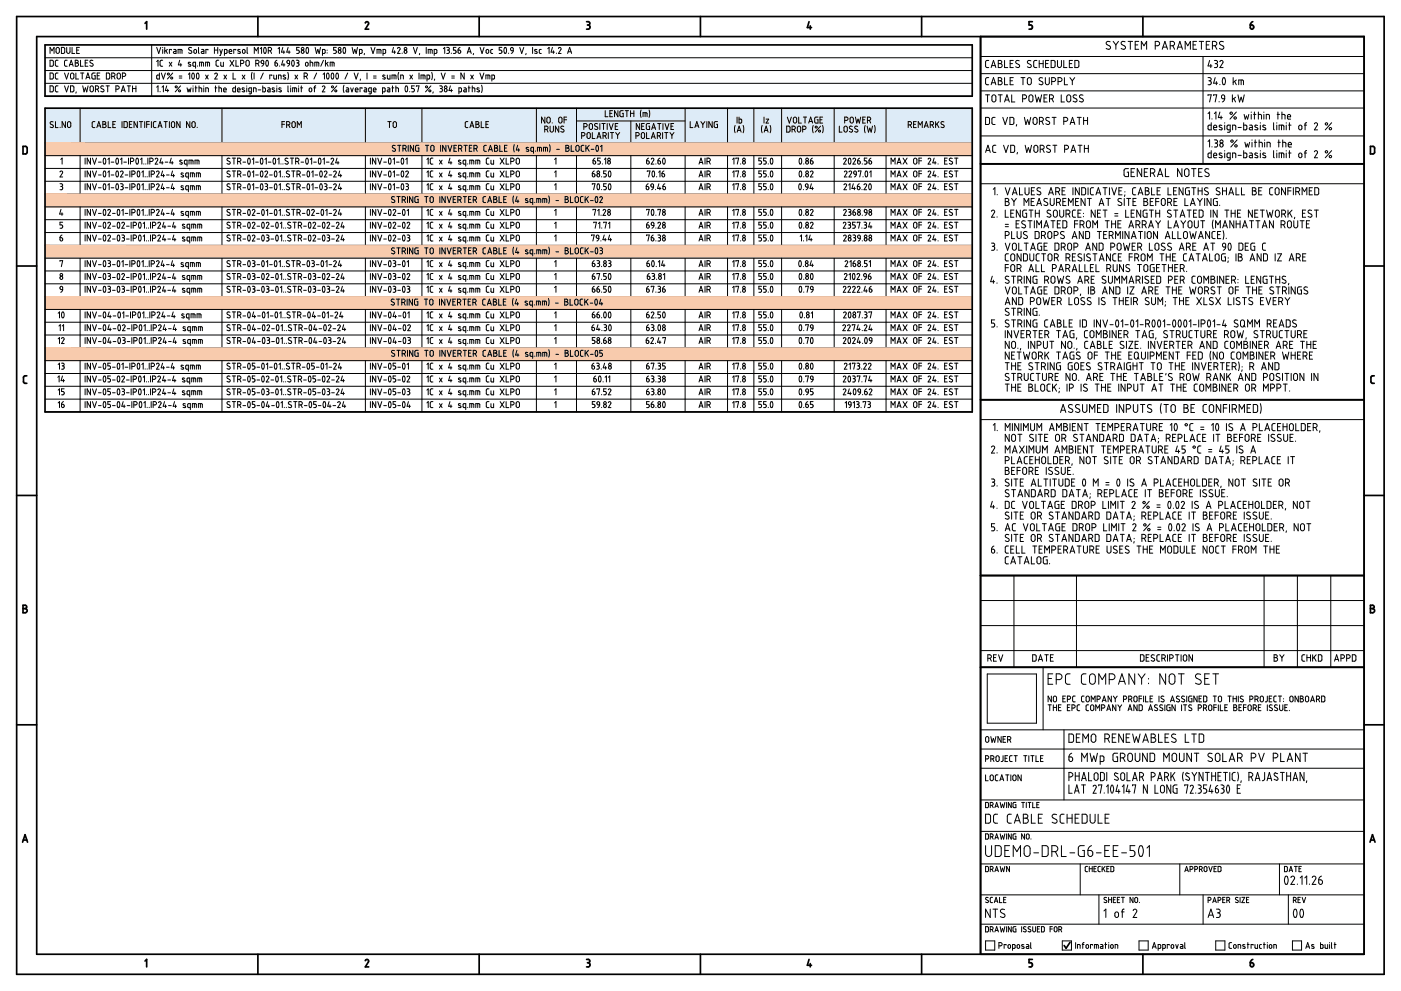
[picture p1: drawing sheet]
<svg xmlns="http://www.w3.org/2000/svg" width="420mm" height="297mm" viewBox="0 0 420 297" stroke-linecap="round" stroke-linejoin="round" font-family="sans-serif">
<g fill="none" stroke="#000" stroke-width=".51">
<path d="M5 5h410.1v287h-410.1zM11 11h398.1v275h-398.1zM13.5 13.5h278.1v15.3h-278.1zM43.5 7l.5-.5v2.2M77.3 5v6M109.6 6.9a.51 .51 0 0 1 .6-.4 .51 .51 0 0 1 .3 .7l-.9 1.5h1M143.7 5v6M175.9 6.5h.5a.5 .5 0 0 1 .5 .5 .5 .5 0 0 1-.5 .5M176.2 7.5h.2M176.4 7.5l.4 .2v.8l-.9 .2M210.1 5v6M242.6 6.5l-.5 1.8h1.3"/>
<path d="M243 7.7v1M276.4 5v6M294.1 11v275M309.6 6.5h-1v1l.8 .1 .2 .4M309.6 8v.3M309.6 8.2l-.2 .5h-.8M342.8 5v6M375 7.5h.5a.58 .58 0 0 1 .6 .5 .58 .58 0 0 1-.5 .6 .58 .58 0 0 1-.6-.4zM375.7 6.5l-.5 .4-.2 .6M13.5 32.4h278.1v91.1h-278.1zM6.9 43.9h.8l.4 .2 .1 1.5-.3 .5h-1zM294.1 49.1h115"/>
<path d="M412.2 44.4v1.2M412.2 44.4l-.2-.4-1-.1v2.2h1l.2-.5M5 79.7h6M409.1 79.7h6M7.5 114.9h.5M7.5 112.6h.5M7.5 112.6l-.5 .5 .1 1.6 .4 .2M294.1 119.8h115M411.6 114.9h.5M411.6 112.6h.5M411.6 112.6l-.5 .5 .1 1.6 .4 .2M5 148.5h6"/>
<path d="M409.1 148.5h6M294.1 172.5h115M6.9 182.4h.6M7.5 181.4a.5 .5 0 0 1 .5 .5 .5 .5 0 0 1-.5 .5 .63 .63 0 0 1 .7 .6 .63 .63 0 0 1-.7 .7M7.5 181.4h-.6v2.3h.6M411 181.4h.6a.5 .5 0 0 1 .5 .5 .5 .5 0 0 1-.5 .5 .62 .62 0 0 1 .6 .6 .62 .62 0 0 1-.6 .7h-.6zM411 182.4h.6M5 217.3h6M294.1 200h115M409.1 217.3h6M6.8 252.4l.7-2.2 .8 2.2M7 251.8h1.1"/>
<path d="M410.9 252.4l.7-2.2 .8 2.2M411.1 251.8h1.1M43.5 288.1l.5-.5v2.2M77.3 286v6M109.6 288a.51 .51 0 0 1 .6-.4 .51 .51 0 0 1 .3 .7M110.5 288.3l-.9 1.5h1M143.7 286v6M175.9 287.6h.5a.5 .5 0 0 1 .5 .5 .5 .5 0 0 1-.5 .5M175.9 289.8h.5M176.2 288.6h.2M176.4 288.6a.57 .57 0 0 1 .5 .7l-.5 .5M210.1 286v6"/>
<path d="M242.6 287.6l-.5 1.7h1.3M243 288.8v1M276.4 286v6M308.6 289.8h.5M309.6 287.6h-1v1h.8l.2 .5M309.6 289.1v.2M309.6 289.3l-.5 .5M320.9 282.4l-1.2 1.8-.6-.8M342.8 286v6M375 288.6h.5a.58 .58 0 0 1 .6 .4 .58 .58 0 0 1-.5 .7 .58 .58 0 0 1-.6-.4zM375.7 287.6l-.5 .3-.2 .7"/>
</g>
<g fill="none" stroke="#000" stroke-width=".3">
<path d="M13.5 17.3h278.1M15 18.1l.9 .2 .1 1.2-.2 .3-.8 .1zM15 16v-1.8l.6 1 .6-1v1.8M16.9 14.5a.5 .5 0 0 1 .5-.3 .5 .5 0 0 1 .4 .5v.8a.5 .5 0 0 1-.5 .5 .5 .5 0 0 1-.5-.5zM17.4 18.1h-.6l-.2 .4 .1 1.2 .7 .2M19 14.2l.4 .4v1.2l-.4 .2M19 14.2h-.6v1.8h.6M20 14.2v1.3a.5 .5 0 0 0 .5 .5 .5 .5 0 0 0 .5-.5v-1.3M20.2 18.1h-.6l-.3 .4 .1 1.2 .8 .2M20.8 19.9l.6-1.8 .5 1.8M20.9 19.3h.9M21.6 14.2v1.8h.8"/>
<path d="M22.6 18.9h.5M23 15h.6M23.1 18.1h-.5v1.8h.5M23.1 18.1l.4 .4-.4 .4a.5 .5 0 0 1 .5 .5 .5 .5 0 0 1-.5 .5M23.8 14.2h-.8v1.8h.8M24.2 18.1v1.8h.8M25.5 18.9h.7M26.4 18.1h-.9v1.8h.9M27.9 18.2a.48 .48 0 0 0-.7-.1 .48 .48 0 0 0 0 .7l.5 .3a.45 .45 0 0 1 .1 .7 .45 .45 0 0 1-.7 0l-.1-.1M45.5 13.5v15.3M47 14.2l.6 1.8 .6-1.8M47 18.5l.4-.4v1.8"/>
<path d="M48.4 19.9h.4M48.4 18.1h.4M48.4 18.1l-.4 .4 .1 1.2 .3 .2M48.8 14.2v.1M48.8 14.8v1.2M49.4 14.2v1.8M49.7 15.2l.5 .8M50.2 14.8l-.8 .6M50.8 18.6l.7 1.3M51.4 15v-.2h-.6v1.2M51.5 18.6l-.7 1.3M52.1 14.8l.5 .1 .2 .2v.9h-.7v-.5l.7-.1"/>
<path d="M53.4 16v-1.2h.9l.3 .3v.9M53.9 18.1l-.4 1.4h1M54 14.8v1.2M54.2 19v.9M57.1 19.4l.1 .1a.43 .43 0 0 1-.3 .4 .43 .43 0 0 1-.5-.1M57.1 18.8a.34 .34 0 0 0-.4-.1 .34 .34 0 0 0-.1 .4l.5 .3M57.3 15.3a.45 .45 0 0 1 .1 .6 .45 .45 0 0 1-.7 0l-.2-.1M57.4 14.3a.48 .48 0 0 0-.7 0 .48 .48 0 0 0 .1 .7l.5 .3M58.3 14.9l.6 .1-.1 1-.6-.2zM58.7 19.9l-.8-.2 .1-1 .7-.1v1.8M59.2 19.7v.2M59.5 14.2v1.6l.2 .2"/>
<path d="M59.9 19.9v-1.3l1.1 .2v1.1M60.5 14.8l.5 .1 .2 .2v.9h-.7v-.5l.7-.1M60.5 18.6v1.3M61.7 19.9v-1.3l1.1 .2v1.1M62.3 18.6v1.3M62.4 15v-.2h-.7v1.2M64.3 15h1M64.3 14.2v1.8M65.3 14.2v1.8M65.6 18.1h-.6l-.2 .4 .1 1.2 .7 .2M65.9 14.8l.4 1.2M66.2 18.6v1l.3 .3h.5v-1.3"/>
<path d="M66.7 14.8l-.6 1.8h-.2M68.1 15.7v-.7l-.8-.2v1.8M68.1 15.7l-.1 .3h-.7M68.7 15.7l.2 .3h.6M68.7 15.4h.8l-.1-.4-.5-.1-.2 .8M69 18.1l1.1 1.8M70.1 18.1l-1.1 1.8M70.7 15v-.2h-.6v1.2M70.8 18.1v1.8h.7M72 14.9a.34 .34 0 0 0-.5-.1 .34 .34 0 0 0-.1 .5l.7 .3a.43 .43 0 0 1-.3 .4 .43 .43 0 0 1-.5-.1M72.2 19l.5 .1a.5 .5 0 0 0 .5-.5 .5 .5 0 0 0-.5-.5h-.5v1.8M72.9 14.9l.5 .1-.1 1-.5-.2z"/>
<path d="M73.7 18.6l.1 .8a.5 .5 0 0 0 .5 .5 .5 .5 0 0 0 .5-.5v-.8M73.8 18.6a.5 .5 0 0 1 .5-.5 .5 .5 0 0 1 .5 .5M74.1 14.2v1.6l.2 .2M76.3 16v-1.8l.6 1 .5-1v1.8M76.7 19l.5 .1a.5 .5 0 0 0 .5-.5 .5 .5 0 0 0-.5-.5h-.5v1.8M77.3 19l.4 .9M78.1 14.6l.3-.4v1.8M78.4 18.3l.3-.2 .3 .2 .1 .7-.7-.1zM79.1 19.1l-.2 .5-.4 .3M79.3 14.3v-.1a1 1 0 0 1 0 1.8l-.2-.9zM79.9 18.2l.1-.1a1 1 0 0 1 0 1.7l-.3-.8zM81 14.2a.5 .5 0 0 1 .5 .5 .5 .5 0 0 1-.5 .5h-.5"/>
<path d="M81 14.2h-.5v1.8M81 15.2l.4 .8M82.9 18.9a.46 .46 0 0 1 .4 .3 .46 .46 0 0 1-.3 .6 .46 .46 0 0 1-.5-.3v-.6h.3M83.1 18.1l-.5 .3-.1 .5M83.4 14.6l.4-.4v1.8M83.9 19.7v.2M84.8 14.2l-.4 1.4h1M84.9 18.1l-.4 1.4h.9M85.1 15.2v.8M85.2 19v.9M86.3 18.1l.5 .2v.7l-.7-.1zM86.4 14.2l-.4 1.4h1"/>
<path d="M86.7 15.2v.8M86.9 19.1l-.2 .5-.4 .3M87.7 18.2v-.1a1 1 0 0 1 0 1.7l-.2-.8zM88.9 19.9h.4M88.9 18.1h.4M89 18.9h.3M89.3 18.1l.4 .4-.4 .4a.51 .51 0 0 1 .4 .5 .51 .51 0 0 1-.4 .5M89.7 14.2h-.7v.8l.6 .1 .2 .5-.2 .4h-.6M91.7 18.9l.3-.2 .4 .2-.2 .9-.5-.1zM92 14.3v-.1a1 1 0 0 1 0 1.8l-.2-.9zM93 18.6l.8 .2v1.1M93 18.1v1.8"/>
<path d="M94.4 19.9v-1.3l1.1 .1 .1 1.2M94.5 14.2l.4 1.8 .4-1.2 .4 1.2 .4-1.8M95 18.6v1.3M97 18.1l-.8 1.8M97.5 15.7l-.1 .3h-.7M97.5 15.7v-.7l-.8-.2v1.8M97.6 18.1v1.8M98 19l.4 .9M98.1 15v.1M98.1 15.8v.1M98.4 18.6l-.8 .7M99.6 18.6v1.3"/>
<path d="M100.2 18.9v1M100.2 19l-.3-.3-.9-.1v1.3M100.9 14.2h-.8v.8l.6 .1 .2 .3-.2 .6h-.6M103.1 14.3v-.1a1 1 0 0 1 0 1.8l-.2-.9zM105.6 14.2l.4 1.8 .4-1.2 .4 1.2 .4-1.8M108.6 15.7v-.7l-.8-.2v1.8M108.6 15.7l-.1 .3h-.7M109.3 16l-.1 .4M111.3 14.2l.6 1.8 .6-1.8M113.1 16v-1.2h.9l.3 .3v.9M113.7 14.8v1.2M115.7 15.7l-.1-.7-.7-.2v1.8"/>
<path d="M115.7 15.7l-.2 .3h-.6M118 14.2l-.4 1.4h1M118.3 15.2v.8M119.2 14.5a.41 .41 0 0 1 .6-.3 .41 .41 0 0 1 .2 .6l-.8 1.2h.8M120.6 15.9v.1M124 14.2l.6 1.8 .6-1.8M125.9 16l-.1 .4M127.8 14.2v1.8M128.4 16v-1.2h.9l.3 .3v.9M129 14.8v1.2M130.2 16h.5M130.7 14.8l.3 .3"/>
<path d="M130.7 14.8h-.5v1.8M131 15.7l-.3 .3M131 15.1v.6M133 14.6l.4-.4v1.8M134 14.2h.4M134.2 15h.2M134.4 14.2l.4 .4-.4 .4M134.4 15l.3 .2v.6l-.7 .2M135.4 15.9v.1M136.8 14.2h-.8v.8l.6 .1 .2 .3-.2 .6h-.6M137.4 15h.4a.46 .46 0 0 1 .5 .4 .46 .46 0 0 1-.4 .5 .46 .46 0 0 1-.5-.3zM138 14.2l-.5 .3-.1 .5"/>
<path d="M140.1 16l.6-1.8 .6 1.8M140.3 15.5h.9M142 16l-.1 .4M144 14.2l.6 1.8 .6-1.8M145.8 15l.4-.2 .3 .2-.1 1-.6-.2zM147.2 15.7l.1 .3h.5M147.8 14.8l-.6 .2v.7M150.5 14.2h-.8v.8l.6 .1 .2 .3-.2 .6h-.6M151.3 14.3l.1-.1a1 1 0 0 1 0 1.8l-.3-.9zM152.5 15.9v.1M153.2 14.4l.3-.2 .4 .2v.8l-.7-.2zM153.9 15.2l-.1 .5-.5 .3"/>
<path d="M155.9 14.2l.6 1.8 .6-1.8M157.8 16l-.1 .4M159.7 14.2v1.8M161 14.9a.34 .34 0 0 0-.4-.1 .34 .34 0 0 0-.1 .5l.6 .3a.43 .43 0 0 1-.3 .4 .43 .43 0 0 1-.5-.1M161.7 15.7l.2 .3h.4M162.3 14.8l-.5 .2-.1 .7M164.3 14.6l.4-.4v1.8M165.7 14.2l-.4 1.4h1M166 15.2v.8M166.9 15.9v.1M167.5 14.4l.4-.2 .4 .4-.8 1.4h.8M167.5 14.4v.1"/>
<path d="M170.2 16l.6-1.8 .6 1.8M170.4 15.5h.9M294.1 16.9h115M296 18.1h.5M296 18.1l-.4 .5v1.4l.4 .3M297.4 19.7h1.1M299.4 18.1h.6a.48 .48 0 0 1 .4 .5 .48 .48 0 0 1-.4 .5 .6 .6 0 0 1 .6 .6 .6 .6 0 0 1-.6 .6h-.6zM299.4 19.1h.6M301.3 18.1v2.2h.9M302.9 19.1h.8M303.9 18.1h-1v2.2h1M305.7 18.2a.56 .56 0 0 0-.9 0 .56 .56 0 0 0 .1 .8l.6 .4a.54 .54 0 0 1 .1 .8 .54 .54 0 0 1-.8-.1l-.2-.1"/>
<path d="M309.2 18.2a.56 .56 0 0 0-.9 0 .56 .56 0 0 0 .1 .8l.6 .4a.54 .54 0 0 1 .1 .8 .54 .54 0 0 1-.8-.1l-.2-.1M311 18.1l-.8 .1-.2 .4 .1 1.4 .9 .3M311.7 19.1h1.1M311.7 18.1v2.2M312.8 18.1v2.2M313.6 19.1h.7M314.5 18.1h-.9v2.2h.9M315.2 18.1l1.2 .2v1.5l-.2 .4-1 .1zM317.1 18.1v1.6a.59 .59 0 0 0 .6 .6 .59 .59 0 0 0 .6-.6v-1.6M319 18.1v2.2h1M320.7 19.1h.7M321.6 18.1h-.9v2.2h.9"/>
<path d="M323.5 18.6l-.2-.4-1-.1v2.2l1-.1 .2-.4M323.6 18.6v1.2M332.9 12.5a.63 .63 0 0 0-.9 0 .63 .63 0 0 0 0 .9l.8 .4a.6 .6 0 0 1 .1 .9 .6 .6 0 0 1-.9 0l-.3-.2M333.8 12.4l.8 1.1M334.6 13.5v1.3M335.4 12.4l-.8 1.1M337.4 12.5a.63 .63 0 0 0-.9 0 .63 .63 0 0 0 0 .9l.8 .4a.6 .6 0 0 1 .1 .9 .6 .6 0 0 1-.9 0l-.3-.2M338.3 12.4h1.4M339 12.4v2.4M340.4 13.5h.8M341.5 12.4h-1.1v2.4h1.1M342.3 14.8v-2.4l.8 1.3 .8-1.3v2.4"/>
<path d="M346.5 13.7h.6a.66 .66 0 0 0 .7-.6 .66 .66 0 0 0-.7-.7h-.6v2.4M348.6 14.8l.8-2.4 .7 2.4M348.8 14.1h1.1M350.9 13.7h.7a.66 .66 0 0 0 .7-.6 .66 .66 0 0 0-.7-.7h-.7v2.4M351.7 13.7l.6 1.1M353 14.8l.8-2.4 .8 2.4M353.3 14.1h1.1M355.4 14.8v-2.4l.8 1.3 .8-1.3v2.4M357.8 13.5h.8M358.9 12.4h-1.1v2.4h1.1M359.6 12.4h1.4M360.3 12.4v2.4"/>
<path d="M360.8 16.9v32.2M361.8 13.5h.7M362.8 18.1l-.5 1.7h1.2M362.8 12.4h-1v2.4h1M363.1 19.3v1M363.6 13.7h.7a.66 .66 0 0 0 .6-.6 .66 .66 0 0 0-.6-.7h-.7v2.4M364.2 18.1h.5a.48 .48 0 0 1 .4 .5 .48 .48 0 0 1-.4 .5M364.4 13.7l.5 1.1M364.4 19.1h.3M364.7 19.1a.6 .6 0 0 1 .5 .6 .6 .6 0 0 1-.5 .6h-.5M365.9 18.4l-.1 .1M365.9 18.4a.48 .48 0 0 1 .7-.2 .48 .48 0 0 1 .1 .6l-.9 1.5h1"/>
<path d="M366.9 12.5a.62 .62 0 0 0-.9 0 .62 .62 0 0 0 0 .9l.7 .4a.6 .6 0 0 1 .2 .9 .6 .6 0 0 1-.9 0l-.3-.2M13.5 25h278.1M13.5 21.1h278.1M13.5 28.8h278.1M15 21.9l.9 .2 .1 1.2-.2 .3-.8 .1zM15 25.7l.9 .2 .1 1.2-.2 .4h-.8zM15.9 36.5a.48 .48 0 0 0-.7 0 .48 .48 0 0 0 0 .7l.6 .3a.45 .45 0 0 1 .1 .7 .45 .45 0 0 1-.7 0l-.2-.2M16.6 36.4v1.8h.8M17.4 21.9h-.6l-.2 .4 .1 1.2 .7 .2M17.4 25.7l-.6 .1-.2 .3 .1 1.2 .7 .2M18 38.1v.1M19.3 21.9l.7 1.8 .6-1.8"/>
<path d="M19.3 25.7l.7 1.8 .6-1.8M19.6 36.4v1.8l-1-1.8v1.8M20.5 36.5a.5 .5 0 0 1 .7 .5v.7a.5 .5 0 0 1-.5 .5 .5 .5 0 0 1-.5-.5v-.8zM21.1 25.7l1 .2 .1 1.2-.2 .4h-.9zM21.2 22.1a.5 .5 0 0 1 .6-.2 .5 .5 0 0 1 .4 .5v.8a.5 .5 0 0 1-.5 .5 .5 .5 0 0 1-.5-.5zM22.8 21.9v1.8h.8M22.9 27.5l-.1 .4M24 32.4v10.4M24.2 21.9h.9M24.7 21.9v1.8M24.8 25.7l.4 1.8 .4-1.2 .4 1.2 .4-1.8M25.8 23.7l.6-1.8 .6 1.8"/>
<path d="M25.9 23.2h.9M27.1 26a.5 .5 0 0 1 .5-.2 .5 .5 0 0 1 .4 .4v.8a.5 .5 0 0 1-.5 .5 .5 .5 0 0 1-.5-.5zM27.6 36.9l.1 1.2 .7 .1M28.4 36.4l-.6 .1-.2 .3M28.6 21.9l-1 .2v1.2l.2 .3 .8 .1v-1h-.3M28.6 26.7h.5a.5 .5 0 0 0 .5-.5 .5 .5 0 0 0-.5-.5h-.5v1.8M29 38.2l.6-1.8 .6 1.8M29.1 22.7h.7M29.2 26.7l.4 .8M29.2 37.7h.9M30 21.9h-.9v1.8h.9M30.8 36.4l.9 .2v.5l-.4 .1a.5 .5 0 0 1 .5 .5 .5 .5 0 0 1-.5 .5h-.5z"/>
<path d="M30.8 37.3h.5M31.1 25.8a.48 .48 0 0 0-.7 0 .48 .48 0 0 0 0 .7l.6 .3a.45 .45 0 0 1 .1 .7 .45 .45 0 0 1-.7-.1l-.2-.1M31.8 25.7h1M31.9 21.9l1 .2v1.2l-.2 .3-.8 .1zM32.3 25.7v1.8M32.4 36.4v1.8h.8M33.5 22.9h.5a.5 .5 0 0 0 .5-.5 .5 .5 0 0 0-.5-.5h-.5v1.8M33.8 37.3h.6M34.1 22.9l.4 .8M34.6 36.4h-.8v1.8h.8M34.8 26.7h.5a.5 .5 0 0 0 .5-.5 .5 .5 0 0 0-.5-.5h-.5v1.8M35.4 22a.5 .5 0 0 1 .7 .4v.8a.5 .5 0 0 1-.5 .5 .5 .5 0 0 1-.5-.5v-.8z"/>
<path d="M36.4 27.5l.6-1.8 .5 1.8M36.5 27h.9M36.6 36.4v1.8M36.7 22.9h.5a.5 .5 0 0 0 .5-.5 .5 .5 0 0 0-.5-.5h-.5v1.8M38.2 25.7h1M38.2 36.8l-.2-.3-.8-.1v1.8l.9-.1 .1-1.2M38.7 25.7v1.8M38.8 37.3h.6M39.6 36.4h-.8v1.8h.8M39.8 25.7v1.8M39.8 26.5h1M40.8 25.7v1.8"/>
<path d="M41.2 36.4v1.8l-1-1.8v1.8M41.8 36.4h1M42.3 36.4v1.8M43.4 36.4v1.8M44 37.3h.8M44.8 36.4h-.8v1.8M45.4 36.4v1.8M46 36.9v1.2l.8 .1M46.8 36.4l-.6 .1-.2 .3M47 26.1l.4-.4v1.8M47.4 38.2l.6-1.8 .6 1.8M47.6 37.7h.8"/>
<path d="M47.8 21.9v1.8h-.7l-.1-1.1 .8-.1M48 27.4v.1M48.4 21.9l.6 1.8 .6-1.8M48.6 26.1l.4-.4v1.8M49.2 36.4h1M49.7 36.4v1.8M50 25.7l-.4 1.4h1M50.3 26.7v.8M50.8 36.4v1.8M51.6 36.5a.49 .49 0 0 1 .8 .5v.7a.5 .5 0 0 1-.5 .5 .5 .5 0 0 1-.5-.5v-.8zM51.8 21.9l-1.6 1.8M53.7 23.4h.8"/>
<path d="M53.7 22.8h.8M54 36.4v1.8l-1-1.8v1.8M54.1 25.7l-1.5 1.8M56.1 26.3l.3 1.2 .3-.8 .3 .8 .3-1.2M56.5 22.3l.4-.4v1.8M56.9 36.4v1.8l-1-1.8v1.8M57.7 22l.1-.1a1 1 0 0 1 0 1.8l-.3-.9zM57.8 36.5a.5 .5 0 0 1 .7 .5v.7a.5 .5 0 0 1-.5 .5 .5 .5 0 0 1-.5-.5v-.8zM57.9 25.7v.1M57.9 26.3v1.2M58.5 26.3h.6M58.7 25.7v1.8"/>
<path d="M59.1 22l.1-.1a1 1 0 0 1 0 1.8l-.3-.9zM59.1 38.1v.1M59.7 26.3l.8 .2v1M59.7 25.7v1.8M61.1 25.7v.1M61.1 26.3v1.2M61.7 22.5l.7 1.2M61.7 27.5v-1.2l.8 .2v1M62.4 22.5l-.7 1.2M64.4 22.2a.4 .4 0 0 1 .5-.3 .4 .4 0 0 1 .2 .6l-.7 1.2h.8M64.5 26.3h.5M64.6 25.7v1.8"/>
<path d="M65.7 26.3l.7 .2v1M65.7 25.7v1.8M66.6 32.4v10.4M67.1 26.9h.8l-.2-.5-.6 .1v.7l.1 .3h.7M67.2 22.5l.7 1.2M67.9 22.5l-.7 1.2M69.9 21.9v1.8h.8M70.6 25.7v1.8h-.6l-.2-1 .8-.2M71.2 26.9h.8l-.2-.5-.5 .1-.1 .7 .2 .3h.6M72.6 22.5l.8 1.2M73.3 26.4a.34 .34 0 0 0-.5-.1 .34 .34 0 0 0-.1 .5l.7 .4a.43 .43 0 0 1-.3 .4 .43 .43 0 0 1-.5-.2M73.4 22.5l-.8 1.2"/>
<path d="M74 25.7v.1M74 26.3v1.2M75.4 27.5l-.8-.1 .2-1 .6-.1v1.5l-.1 .3h-.6M75.6 21.7l-.2 1.1 .2 1.1M76.2 21.9v1.8M76.8 26.6l-.1-.2-.7-.1v1.2M76.8 26.6v.9M77.4 26.9h.8M78.8 25.7v1.8h.7l.1-1-.8-.2M79 21.9l-.9 1.8M80.3 26.3l.6 .1 .1 .2v.9h-.6v-.5l.6-.1M81.5 22.7v-.2h-.6v1.2"/>
<path d="M82.1 22.5v.9l.3 .3h.5v-1.2M82.3 26.4a.34 .34 0 0 0-.5-.1 .34 .34 0 0 0-.1 .5l.7 .4a.43 .43 0 0 1-.3 .4 .43 .43 0 0 1-.5-.2M83 25.7v.1M83 26.3v1.2M84 22.5l.3 .3v.9M84 22.5h-.5v1.2M84.3 26.4a.33 .33 0 0 0-.5-.1 .33 .33 0 0 0 0 .5l.6 .4a.43 .43 0 0 1-.3 .4 .43 .43 0 0 1-.5-.2M84.6 37.3h.7M85.3 36.4h-.7v1.8M85.6 22.6a.34 .34 0 0 0-.5-.1 .34 .34 0 0 0-.1 .5l.7 .3a.43 .43 0 0 1-.3 .4 .43 .43 0 0 1-.5-.1M86 37.4h.5a.5 .5 0 0 0 .5-.5 .5 .5 0 0 0-.5-.5h-.5v1.8M86.3 21.7l.2 1.1-.2 1.1"/>
<path d="M86.4 27.3l.2 .2M86.4 25.7v1.6M86.6 37.4l.4 .8M87.2 25.7v.1M87.2 26.3v1.2M87.6 36.7a.5 .5 0 0 1 .6-.2 .5 .5 0 0 1 .4 .5v.7a.5 .5 0 0 1-.5 .5 .5 .5 0 0 1-.5-.5zM88.3 26.3v1.2M88.5 22.5l.8 1.2M88.7 26.3l.3 .3M88.7 26.3h-.9v1.2M89 26.6v.9M89.2 38.2v-1.8l.5 1 .7-1v1.8"/>
<path d="M89.3 22.5l-.8 1.2M89.6 25.7v.1M89.6 26.3v1.2M90.1 26.3h.7M90.4 25.7v1.8M91.2 22.9h.5a.5 .5 0 0 0 .5-.5 .5 .5 0 0 0-.5-.5h-.5v1.8M91.8 22.9l.4 .8M92.9 26.4l.6 .1-.2 1-.5-.2zM94.1 26.3h.6M94.7 25.7l-.4 .3v1.5M95 21.9l-.9 1.8M96.7 26a.4 .4 0 0 1 .5-.2 .4 .4 0 0 1 .2 .5l-.7 1.2h.8"/>
<path d="M96.9 22.3l.4-.4v1.8M98.1 22l.1-.1a1 1 0 0 1 0 1.8l-.3-.9zM99.5 22l.1-.1a1 1 0 0 1 0 1.8l-.3-.9zM100.9 22l.1-.1a1 1 0 0 1 0 1.8l-.3-.9zM101 25.7l-1.6 1.8M103.2 25.5l-.2 1.1 .2 1.1M103.9 26.3l.5 .1 .2 .2v.9h-.7v-.5l.7-.1M104.3 21.9l-.8 1.8M105.2 26.3l.4 1.2 .4-1.2M106.2 21.9l.6 1.8 .6-1.8M106.6 26.9h.8l-.2-.5-.6 .1v.7l.1 .3h.7M108.1 23.7l-.1 .4"/>
<path d="M108.6 26.5v-.2h-.6v1.2M109.3 26.3l.5 .1 .2 .2v.9h-.7v-.5l.7-.1M109.6 32.4v10.4M110.1 21.9v1.8M111.4 27.5l-.8-.1 .1-1 .7-.1v1.5l-.2 .3h-.5M112 26.9h.8l-.2-.5-.6 .1v.7l.1 .3h.7M112 23.4h.8M112 22.8h.8M114.7 27.5l.8-.1-.1-1-.7-.1v1.8M115.5 22.6a.33 .33 0 0 0-.5-.1 .33 .33 0 0 0-.1 .5l.6 .3a.43 .43 0 0 1-.3 .4 .43 .43 0 0 1-.4-.1M116.2 22.5v.9l.3 .3h.5v-1.2M116.2 26.3l.6 .1 .1 .2v.9h-.6v-.5l.6-.1"/>
<path d="M116.3 36.4h1M116.8 36.4v1.8M117.5 26.3h.6M117.6 23.7v-1.2h.9l.3 .3v.9M117.7 25.7v1.8M117.9 36.9a.5 .5 0 0 1 .5-.5 .5 .5 0 0 1 .5 .6v.7a.5 .5 0 0 1-.5 .5 .5 .5 0 0 1-.5-.5M117.9 37v.7M118.2 22.5v1.2M118.7 26.3l.8 .2v1M118.7 25.7v1.8M119.6 21.7l-.2 1.1 .2 1.1M120.2 23.7v-1.2h.5l.3 .3v.9"/>
<path d="M121.7 25.8h.1a1 1 0 0 1 0 1.7l-.3-.9zM122.9 27.4v.1M122.9 22.5l.8 1.2M123.7 22.5l-.8 1.2M124.3 25.7h-.8v.8h.4a.51 .51 0 0 1 .4 .5 .51 .51 0 0 1-.4 .5h-.4M124.9 25.9v-.2h.8l-.4 1.8M125.7 21.9v1.8M126.3 23.7v-1.2h.9l.3 .3v.9M126.5 32.4v10.4M126.9 22.5v1.2M128.1 23.7l.7-.2-.1-1h-.6v1.8M129.2 25.7l-1.6 1.8"/>
<path d="M129.5 21.7l.2 1.1-.2 1.1M129.9 27.5l-.1 .4M130.4 23.7l-.1 .4M131.9 25.7l.7 .2v.4l-.3 .2M132.1 26.5h.2M132.3 26.5l.4 .4M132.3 21.9l.6 1.8 .6-1.8M132.7 27.1l-.2 .4h-.6M132.7 26.9v.2M135.1 25.7l-.4 1.4h1M135.4 26.7v.8M135.5 23.4h.8"/>
<path d="M135.5 22.8h.8M137.6 27.5l.8-.1-.1-1-.7-.1v1.8M139.1 26.3l.6 .1 .1 .2v.9h-.6v-.5l.6-.1M139.2 21.9v1.8l-1-1.8v1.8M139.5 36.9l.1 1.2 .7 .1M140.3 36.4l-.6 .1-.2 .3M140.4 26.3h.6M140.6 25.7v1.8M140.9 38.2l.6-1.8 .6 1.8M141.1 37.7h.9M141.2 22.5l.8 1.2M141.6 26.3h.5"/>
<path d="M141.6 25.7v1.8M142 22.5l-.8 1.2M142.1 26.3l.3 .3M142.4 26.6v.9M142.7 36.4l.9 .2v.5l-.4 .1a.5 .5 0 0 1 .5 .6 .5 .5 0 0 1-.5 .4h-.5zM142.7 37.3h.5M143.2 26.8l.6 .4a.43 .43 0 0 1-.3 .4 .43 .43 0 0 1-.5-.2M143.7 26.4a.34 .34 0 0 0-.4-.1 .34 .34 0 0 0-.1 .5M143.9 21.9l.6 1.8 .6-1.8M144.3 36.4v1.8h.8M144.4 25.5l.2 1.1-.2 1.1M145.7 23.7v-1.2h.9l.3 .3v.9"/>
<path d="M145.7 37.3h.6M146.3 22.5v1.2M146.5 36.4h-.8v1.8h.8M147.5 23.7l.8-.2-.1-1h-.7v1.8M160.9 32.4v10.4M163.4 38.8h.5a.5 .5 0 0 0 .5-.5 .5 .5 0 0 0-.5-.5h-.5v1.8M163.4 35.1v1.8l-1-1.8v1.8M164 38.8l.4 .8M164 36.4v-.8a.5 .5 0 0 1 .5-.5 .5 .5 0 0 1 .5 .5v.8M164 36.4a.5 .5 0 0 0 .5 .5 .5 .5 0 0 0 .5-.5M165 39.1a.5 .5 0 0 0 .5 .5 .5 .5 0 0 0 .5-.5M165 37.8v1.3"/>
<path d="M165.6 36.8v.1M166 37.8v1.3M167.6 36.4v-.8a.5 .5 0 0 1 .5-.5 .5 .5 0 0 1 .5 .5v.8M167.6 36.4a.5 .5 0 0 0 .5 .5 .5 .5 0 0 0 .5-.5M167.6 37.8v1.8l-1-1.8v1.8M169.1 37.9a.48 .48 0 0 0-.7 0 .48 .48 0 0 0 0 .7l.6 .2a.45 .45 0 0 1 0 .7 .45 .45 0 0 1-.7 0l-.1-.1M169.2 35.9h.7M169.9 35.1h-.7v1.8M172.9 36.3h32.6M172.9 32.4v10.4M175.1 38h.5a.5 .5 0 0 0 .5-.5 .5 .5 0 0 0-.5-.5h-.5v1.8M176.1 40a.5 .5 0 0 1 .6-.3 .5 .5 0 0 1 .3 .5v.8a.5 .5 0 0 1-.5 .5 .5 .5 0 0 1-.5-.5z"/>
<path d="M176.7 37.5a.5 .5 0 0 1 .5-.5 .5 .5 0 0 1 .5 .5M176.7 37.5v.8a.5 .5 0 0 0 .5 .5 .5 .5 0 0 0 .5-.5v-.8M177.6 39.7v1.8h.8M179.1 38.1a.45 .45 0 0 1 .1 .6 .45 .45 0 0 1-.7 0l-.2-.1M179.2 37.1a.48 .48 0 0 0-.7 0 .48 .48 0 0 0 0 .7l.6 .3M179.9 37v1.8M180.5 37h1M181 37v1.8M181.5 33.2v1.8h.8M182.1 37v1.8M182.4 39.7v1.8M182.7 37l.6 1.8 .6-1.8"/>
<path d="M182.9 34h.6M183 39.7h1M183.5 39.7v1.8M183.7 33.2h-.8v1.8h.8M184.5 37.8h.6M184.6 39.7l.6 .8M185.3 37h-.8v1.8h.8M185.3 33.2v1.8l-1-1.8v1.8M185.8 39.7l-.6 .8M186.3 33.2l-.4 .4 .2 1.3 .8 .1v-1h-.3M186.3 33.2h.6M187.5 33.2h1"/>
<path d="M188 33.2v1.8M189.1 34h1M189.1 33.2v1.8M189.2 36.3v6.5M190.1 33.2v1.8M191.8 37v1.8l-1-1.8v1.8M192.3 33l-.2 1.1 .2 1.1M192.4 40a.5 .5 0 0 1 .5-.3 .5 .5 0 0 1 .4 .5v.8a.5 .5 0 0 1-.5 .5 .5 .5 0 0 1-.5-.5zM192.4 37.8h.6M192.8 35v-1.2h1l.3 .3v.9M193.2 37h-.8v1.8h.8M193.5 33.8v1.2"/>
<path d="M193.9 39.7v1.8h.8M194.7 33l.2 1.1-.2 1.1M194.8 37l-.9 .2-.1 1.2 .2 .4h.8v-1h-.3M195.4 38.8l.6-1.8 .6 1.8M195.6 38.3h.9M197.2 37h1M197.7 37v1.8M198.7 39.7v1.8M198.8 37v1.8M199.3 39.7h1M199.4 37l.6 1.8 .6-1.8M199.8 39.7v1.8"/>
<path d="M200.9 39.7l.6 .8M201.2 37.8h.6M202 37h-.8v1.8h.8M202.1 39.7l-.6 .8M205.5 32.4v10.4M207 36.4v1.8h.8M208.4 38.2l.6-1.8 .6 1.8M208.6 37.7h.8M210.2 36.4l.6 .9M210.8 37.3v.9M211.4 36.4l-.6 .9M212 36.4v1.8"/>
<path d="M213.6 36.4v1.8l-1-1.8v1.8M214.2 36.9l.2 1.3h.8v-.9h-.3M215.2 36.4l-.8 .1-.2 .3M218.2 32.4v10.4M220.5 37.6l-.2 1.1 .2 1.1M221 35.1v1.8M221.1 39.6l.6-1.8 .6 1.8M221.2 39.1h.9M221.6 35.1v1.8h.7l.1-1.1-.8-.1M222.9 37.6l.2 1.1-.2 1.1M226.1 32.4v10.4M228.6 37.6l-.2 1.1 .2 1.1"/>
<path d="M229.1 35.1v1.8M229.2 39.6l.6-1.8 .6 1.8M229.3 39.1h.9M229.7 35.7h.8l-.8 1.2h.8M231 37.6l.2 1.1-.2 1.1M234.4 32.4v10.4M236.1 35.1l.6 1.8 .6-1.8M236.9 38.2l-.2-.3-.8-.1v1.8l1-.2v-1.2M237.5 38.8h.5a.5 .5 0 0 0 .5-.5 .5 .5 0 0 0-.5-.5h-.5v1.8M237.9 36.4v-.8a.5 .5 0 0 1 .5-.5 .5 .5 0 0 1 .5 .5v.8M237.9 36.4a.5 .5 0 0 0 .5 .5 .5 .5 0 0 0 .5-.5M238.1 38.8l.4 .8"/>
<path d="M239.1 39.1v-.8a.5 .5 0 0 1 .5-.5 .5 .5 0 0 1 .5 .5v.8M239.1 39.1a.5 .5 0 0 0 .5 .5 .5 .5 0 0 0 .5-.5M239.5 35.1v1.8h.8M240.7 38.8h.5M240.9 35.1h1M241.2 37.8a.5 .5 0 0 1 .5 .5 .5 .5 0 0 1-.5 .5M241.2 37.8h-.5v1.8M241.4 35.1v1.8M242.5 36.9l.6-1.8 .6 1.8M242.7 36.4h.9M243.9 37.6l-.2 1.1 .2 1.1M245.3 35.1l-.9 .2-.1 1.2 .2 .3 .8 .1v-1h-.3"/>
<path d="M245.9 35.9h.6M246.1 37.8l-1.6 1.8M246.7 37.6l.2 1.1-.2 1.1M246.7 35.1h-.8v1.8h.8M250.2 32.4v10.4M251.7 37.8v1.8h.8M253.1 39.1a.5 .5 0 0 0 .5 .5 .5 .5 0 0 0 .5-.5M253.1 39.1v-.8a.5 .5 0 0 1 .5-.5 .5 .5 0 0 1 .5 .5v.8M253.3 36.1h.5a.5 .5 0 0 0 .5-.5 .5 .5 0 0 0-.5-.5h-.5v1.8M254.9 36.4a.5 .5 0 0 0 .5 .5 .5 .5 0 0 0 .5-.5M255.6 37.9a.48 .48 0 0 0-.7 0 .48 .48 0 0 0 0 .7l.6 .2a.45 .45 0 0 1 .1 .7 .45 .45 0 0 1-.7 0l-.2-.1M255.9 35.6v.8"/>
<path d="M255.9 35.6a.5 .5 0 0 0-.5-.5 .5 .5 0 0 0-.5 .5v.8M256.5 38.6l.6 .2a.45 .45 0 0 1 .1 .7 .45 .45 0 0 1-.7 0l-.2-.1M256.5 35.1l.4 1.8 .4-1.2 .4 1.2 .4-1.8M257.2 37.9a.48 .48 0 0 0-.7 0 .48 .48 0 0 0 0 .7M258.7 35.9h.6M259.5 37.6l-.2 1.1 .2 1.1M259.5 35.1h-.8v1.8h.8M260.1 37.8l.4 1.8 .4-1.2 .4 1.2 .4-1.8M260.1 36.1h.5a.5 .5 0 0 0 .5-.5 .5 .5 0 0 0-.5-.5h-.5v1.8M260.7 36.1l.4 .8M262.3 37.6l.2 1.1-.2 1.1M265.7 32.4v10.4"/>
<path d="M272.4 37.4h.5a.5 .5 0 0 0 .5-.5 .5 .5 0 0 0-.5-.5h-.5v1.8M273 37.4l.4 .8M274 37.3h.6M274.8 36.4h-.8v1.8h.8M275.4 38.2v-1.8l.6 1 .6-1v1.8M277.2 38.2l.6-1.8 .6 1.8M277.3 37.7h.9M279 37.4h.5a.5 .5 0 0 0 .5-.5 .5 .5 0 0 0-.5-.5h-.5v1.8M279.6 37.4l.4 .8M280.6 36.4v1.8M281 37.1l.6 1.1M281.6 36.4l-1 1.1"/>
<path d="M283.1 36.5a.48 .48 0 0 0-.7 0 .48 .48 0 0 0 0 .7l.6 .3a.45 .45 0 0 1 0 .7 .45 .45 0 0 1-.6 0l-.2-.2M294.1 22.1h115M294.1 27.2h115M294.1 32.4h115M295.6 28.4h1.2M296 20.3h.5M296 25.4h.5M296 23.3h.5M296 23.3l-.4 .4v1.5l.4 .2M296.2 28.4v2.2M296.8 36.8l-.3 .5h-.9v-2.1l1.1 .2 .1 1.5M297.2 20.3l.7-2.2 .8 2.2"/>
<path d="M297.2 25.4l.7-2.1 .8 2.1M297.4 24.8h1.1M297.5 36.8l.2 .5h.7M297.6 28.6l.5-.2 .4 .2 .2 1.4a.59 .59 0 0 1-.6 .6 .59 .59 0 0 1-.6-.6zM298.4 35.2l-.9 .2v1.5M299.4 23.3h.6a.48 .48 0 0 1 .4 .4 .48 .48 0 0 1-.4 .5 .59 .59 0 0 1 .6 .6 .59 .59 0 0 1-.6 .6h-.6zM299.4 24.2h.6M299.4 28.4h1.2M300 28.4v2.2M300.7 35.2l.8 2.1 .7-2.1M301.3 23.3v2.1h.9M301.3 30.6l.7-2.2 .7 2.2"/>
<path d="M301.5 30h1M302.9 24.2h.8M303.4 28.4v2.2h1M303.9 23.3h-1v2.1h1M304.1 35.7v1.2M304.1 35.7l-.3-.5h-.9v2.1h.9l.3-.5M304.9 37.3l-.1 .5M306.2 23.3h1.2M306.7 29.6h.6a.59 .59 0 0 0 .6-.6 .59 .59 0 0 0-.6-.6h-.6v2.2M306.8 23.3v2.1M307.2 35.2l.5 2.1 .5-1.4 .4 1.4 .5-2.1M308.3 23.4l.4-.1 .4 .1 .2 1.4a.59 .59 0 0 1-.6 .6 .59 .59 0 0 1-.6-.6z"/>
<path d="M308.8 28.6l.4-.2 .4 .2 .2 1.4a.59 .59 0 0 1-.6 .6 .59 .59 0 0 1-.6-.6zM310 35.4l.4-.2 .4 .2 .2 1.3a.59 .59 0 0 1-.6 .6 .59 .59 0 0 1-.6-.6zM310.5 28.4l.5 2.2 .4-1.5 .5 1.5 .5-2.2M311.7 36.4h.6a.59 .59 0 0 0 .6-.6 .59 .59 0 0 0-.6-.6h-.6v2.1M312.4 36.4l.5 .9M312.5 24.5a.54 .54 0 0 1 .1 .8 .54 .54 0 0 1-.8 0l-.2-.1M312.7 23.4a.56 .56 0 0 0-.9-.1 .56 .56 0 0 0 .1 .9l.6 .3M313.1 29.4h.7M313.5 23.3v1.5M313.9 36.1l.7 .3M314 28.4h-.9v2.2h.9M314.6 36.4a.54 .54 0 0 1 .1 .8 .54 .54 0 0 1-.9 0l-.2-.1"/>
<path d="M314.7 23.3v1.5a.59 .59 0 0 1-.6 .6 .59 .59 0 0 1-.6-.6M314.7 35.3a.56 .56 0 0 0-.8-.1 .56 .56 0 0 0 0 .9M314.7 29.6h.6a.59 .59 0 0 0 .6-.6 .59 .59 0 0 0-.6-.6h-.6v2.2M315.4 24.4l.6 .1a.59 .59 0 0 0 .6-.6 .59 .59 0 0 0-.6-.6h-.6v2.1M315.5 29.6l.4 1M315.5 35.2h1.2M316.1 35.2v2.1M317.3 24.4l.6 .1a.59 .59 0 0 0 .6-.6 .59 .59 0 0 0-.6-.6h-.6v2.1M318.3 28.4v2.2h.9M319 36.4h.6a.59 .59 0 0 0 .6-.6 .59 .59 0 0 0-.6-.6h-.6v2.1M319.2 23.3v2.1h1M320.1 28.6l.4-.2 .4 .2 .2 1.4a.59 .59 0 0 1-.6 .6 .59 .59 0 0 1-.6-.6z"/>
<path d="M320.9 23.3l.7 .9M320.9 37.3l.7-2.1 .7 2.1M321.1 36.7h1.1M321.6 24.2v1.2M322.3 23.3l-.7 .9M322.9 28.5a.57 .57 0 0 0-.8 0 .57 .57 0 0 0 0 .8l.7 .4a.54 .54 0 0 1 .1 .8 .54 .54 0 0 1-.9 0l-.2-.2M323.1 35.2h1.2M323.7 35.2v2.1M324.8 28.5a.56 .56 0 0 0-.8 0 .56 .56 0 0 0 0 .8l.7 .4a.54 .54 0 0 1 .1 .8 .54 .54 0 0 1-.9 0l-.2-.2M325 35.2v2.1M325 36.1h1.2M326.2 35.2v2.1"/>
<path d="M362.3 23.3h.5a.48 .48 0 0 1 .4 .4 .48 .48 0 0 1-.4 .5M362.3 28.7v-.3h.9l-.4 2.2M362.3 34.1l.5-.5v2.1M362.5 24.2h.3M362.8 24.2l.4 .3v.7l-.9 .2M363.2 36.8v2.1h-.7l-.2-1.2 .9-.2M363.5 35.6v.1M364 38.2h.9v-.2a.47 .47 0 0 0-.5-.5 .47 .47 0 0 0-.4 .5v.7l.9 .2M364 28.7v-.3h.9l-.5 2.2M364.2 34.1l.5-.5v2.1M364.4 23.3l-.4 1.6h1.1M364.8 24.4v1"/>
<path d="M365.6 30.4v.2M365.8 25.3v.1M365.8 33.6l-.4 1.6h1.2M366.2 34.8v.9M366.4 37.6a.4 .4 0 0 0-.5-.1 .4 .4 0 0 0-.1 .6l.7 .4a.51 .51 0 0 1-.3 .5 .51 .51 0 0 1-.6-.2M366.6 28.5a.48 .48 0 0 1 .7 .4v.7l-.7-.1-.3-.4zM366.8 23.4l.1-.1a1.2 1.2 0 0 1 .4 2l-.1 .1a1.2 1.2 0 0 1-.4-2zM367.3 29.6l-.2 .6-.5 .4M367.3 36.8v.1M367.3 37.5v1.4M368.9 38.9l-.9-.2 .2-1.2h.7v1.8l-.1 .3h-.7M369.6 28.4v2.2"/>
<path d="M369.7 38.9v-1.4h.5l.4 .4v1M369.8 23.3v2.1M370 29.5l.5 1.1M370.2 24.4l.6 1M370.5 29.1l-.9 .7M370.8 24l-1 .7M370.8 33.6l-1.9 2.1M371.3 28.4l.4 2.2 .5-1.5 .5 1.5 .4-2.2M371.3 38.2h1M371.5 25.4v-1.4l1.4 .2v1.2M372.2 24v1.4M373 36.8v2.1h.8l.1-1.2-.9-.2"/>
<path d="M373.1 34.3l.3 1.4 .4-.9 .4 .9 .3-1.4M374.8 37.5h.6l.2 .4M375.2 33.6v.1M375.2 34.3v1.4M375.6 37.8v1.1l-.9-.2 .1-.4 .8-.1M375.9 34.3h.8M376.2 33.6v2.1M377.1 38.4l.1 .1a.51 .51 0 0 1-.3 .5 .51 .51 0 0 1-.6-.2M377.1 37.6a.4 .4 0 0 0-.5-.1 .4 .4 0 0 0-.1 .6l.6 .3M377.4 34.3l.9 .2v1.2M377.4 33.6v2.1M378 36.8v.1"/>
<path d="M378 37.5v1.4M379 33.6v.1M379 34.3v1.4M379.5 37.6a.4 .4 0 0 0-.5-.1 .4 .4 0 0 0-.2 .6l.8 .4a.51 .51 0 0 1-.3 .5 .51 .51 0 0 1-.6-.2M379.8 35.7v-1.4l.8 .2 .1 1.2M382 36.8l-.1 1.9 .3 .2M382.9 36.8v.1M382.9 37.5v1.4M383 34.3h.7M383.2 33.6v2.1M383.6 38.9v-1.4h1.1l.3 .4v1M384.3 37.5v1.4"/>
<path d="M384.5 34.3l.8 .2 .1 1.2M384.5 33.6v2.1M385.7 36.8v.1M385.7 37.5v1.4M386.1 35h1v-.2a.48 .48 0 0 0-.5-.5 .48 .48 0 0 0-.5 .5l.2 .9h.8M386.5 37.5h.7M386.7 36.8v2.1M389.6 37.7a.48 .48 0 0 1 .5-.2 .48 .48 0 0 1 .3 .5v.4a.48 .48 0 0 1-.4 .5 .48 .48 0 0 1-.5-.5zM391.2 37.5h.7M391.9 36.8l-.5 .3v1.8M394.2 37.1a.48 .48 0 0 1 .6-.3 .48 .48 0 0 1 .3 .7l-.9 1.4h.9M399.4 36.8l-2 2.1"/>
<path d="M13.5 42.8h278.1M13.5 46.7h278.1M13.5 50.5h278.1M13.5 54.3h278.1M13.5 58.2h278.1M18 51.5a.41 .41 0 0 1 .5-.2 .41 .41 0 0 1 .2 .5l-.7 1.2h.8M18 55.1l.7 .2v.4l-.3 .2M18.2 55.9h.2M18.2 47.8l.4-.4v1.8M18.4 55.9l.3 .2 .1 .4M18.8 56.5l-.2 .3-.6 .1M24 46.7v11.5"/>
<path d="M25.5 47.4v1.8M25.5 51.2v1.8M25.5 55.1v1.8M27.1 47.4v1.8l-1-1.8v1.8M27.1 51.2v1.8l-1-1.8v1.8M27.1 55.1v1.8l-1-1.8v1.8M27.7 47.4l.6 1.8 .6-1.8M27.7 51.2l.6 1.8 .6-1.8M27.7 55.1l.6 1.8 .6-1.8M29.5 48.6h.8M29.5 52.5h.8M29.5 56.3h.8"/>
<path d="M31.1 47.5l.1-.1a1 1 0 0 1 0 1.8l-.3-.9zM31.1 51.3h.1a1 1 0 0 1 0 1.7l-.3-.9zM31.1 55.2l.1-.1a1 1 0 0 1 0 1.8l-.3-.9zM32.3 47.8l.4-.4v1.8M32.3 51.6l.4-.4v1.8M32.3 55.5l.4-.4v1.8M33.3 48.6h.8M33.3 52.5h.8M33.3 56.3h.8M34.9 47.5l.1-.1a1 1 0 0 1 0 1.8l-.3-.9zM34.9 51.3h.1a1 1 0 0 1 0 1.7l-.3-.9zM34.9 55.2l.1-.1a1 1 0 0 1 0 1.8l-.3-.9z"/>
<path d="M36.1 51.5a.41 .41 0 0 1 .6-.2 .41 .41 0 0 1 .2 .5l-.8 1.2h.8M36.1 55.1l.8 .2v.4l-.4 .2M36.1 47.8l.4-.4v1.8M36.3 55.9h.2M36.5 55.9l.4 .2v.4M36.9 56.5l-.2 .3-.6 .1M37.1 48.6h.8M37.5 52.5h.8M37.5 56.3h.8M38.5 47.4v1.8M38.9 51.2v1.8M38.9 55.1v1.8"/>
<path d="M39.1 48.4h.5a.5 .5 0 0 0 .5-.5 .5 .5 0 0 0-.5-.5h-.5v1.8M39.5 52.2h.5a.5 .5 0 0 0 .5-.5 .5 .5 0 0 0-.5-.5h-.5v1.8M39.5 56.1h.5a.5 .5 0 0 0 .5-.5 .5 .5 0 0 0-.5-.5h-.5v1.8M40.9 47.5l.1-.1a1 1 0 0 1 0 1.8l-.3-.9zM41.3 51.3h.1a1 1 0 0 1 0 1.7l-.3-.9zM41.3 55.2l.1-.1a1 1 0 0 1 0 1.8l-.3-.9zM42.1 47.8l.4-.4v1.8M42.5 55.5l.4-.4v1.8M42.5 51.6l.4-.4v1.8M43.1 49.1v.1M43.5 52.9v.1M43.5 56.8v.1"/>
<path d="M43.7 49.1v.1M44.1 52.9v.1M44.1 56.8v.1M44.3 47.4v1.8M44.7 51.2v1.8M44.7 55.1v1.8M44.9 48.4h.5a.5 .5 0 0 0 .5-.5 .5 .5 0 0 0-.5-.5h-.5v1.8M45.3 52.2h.5a.5 .5 0 0 0 .5-.5 .5 .5 0 0 0-.5-.5h-.5v1.8M45.3 56.1h.5a.5 .5 0 0 0 .5-.5 .5 .5 0 0 0-.5-.5h-.5v1.8M46.5 47.7a.4 .4 0 0 1 .6-.3 .4 .4 0 0 1 .2 .6l-.8 1.2h.8M46.9 51.5a.4 .4 0 0 1 .6-.2 .4 .4 0 0 1 .2 .5l-.8 1.2h.8M46.9 55.4a.4 .4 0 0 1 .6-.3 .4 .4 0 0 1 .2 .6l-.8 1.2h.8"/>
<path d="M48.3 47.4l-.4 1.4h1M48.6 48.4v.8M48.7 51.2l-.4 1.4h1M48.7 55.1l-.4 1.4h1M49 52.2v.8M49 56.1v.8M49.5 48.6h.8M49.9 52.5h.8M49.9 56.3h.8M51.4 47.4l-.5 1.4h1M51.6 48.4v.8M51.7 51.2l-.3 1.4h.9"/>
<path d="M51.7 55.1l-.3 1.4h.9M52 52.2v.8M52 56.1v.8M54.6 48.1a.33 .33 0 0 0-.5-.1 .33 .33 0 0 0-.1 .5l.7 .3a.43 .43 0 0 1-.3 .4 .43 .43 0 0 1-.5-.1M55 51.9a.33 .33 0 0 0-.5 0 .33 .33 0 0 0-.1 .4l.7 .4a.43 .43 0 0 1-.3 .4 .43 .43 0 0 1-.5-.2M55 55.8a.33 .33 0 0 0-.5-.1 .33 .33 0 0 0-.1 .5l.7 .3a.43 .43 0 0 1-.3 .4 .43 .43 0 0 1-.5-.1M55.7 52.7v-.7l.8-.2v1.8M55.7 52.7l.1 .3h.7M56.1 49.2l-.8-.1 .1-1.1h.7v1.8M56.5 56.9l-.8-.2 .1-1h.7v1.8M56.7 49.2v-1.2h.9l.3 .3v.9M57.3 48v1.2"/>
<path d="M57.7 51.8v1.2M57.7 55.7v1.2M58 51.8l.3 .3M58 55.7l.3 .3M58 51.8h-.9v1.2M58 55.7h-.9v1.2M58.3 52.1v.9M58.3 56v.9M58.5 49.2v-1.2h.9l.3 .3v.9M59.1 48v1.2M59.5 51.8v1.2M59.5 55.7v1.2"/>
<path d="M59.8 51.8l.3 .3v.9M59.8 55.7l.3 .3v.9M59.8 51.8h-.9v1.2M59.8 55.7h-.9v1.2M66.6 46.7v11.5M69 47.5a.47 .47 0 0 0-.7 0 .47 .47 0 0 0 0 .7l.5 .2a.45 .45 0 0 1 .1 .7 .45 .45 0 0 1-.7 0l-.1-.1M69 51.3a.48 .48 0 0 0-.7 0 .48 .48 0 0 0 0 .7l.5 .3a.45 .45 0 0 1 .1 .7 .45 .45 0 0 1-.7 0l-.1-.2M69 55.2a.47 .47 0 0 0-.7-.1 .47 .47 0 0 0 0 .7l.5 .3a.45 .45 0 0 1 .1 .7 .45 .45 0 0 1-.7 0l-.1-.1M69.7 55.1h1M69.7 47.4h1M69.7 51.2h1M70.2 47.4v1.8"/>
<path d="M70.2 51.2v1.8M70.2 55.1v1.8M71.3 48.4h.5a.5 .5 0 0 0 .5-.5 .5 .5 0 0 0-.5-.5h-.5v1.8M71.3 52.2h.5a.5 .5 0 0 0 .5-.5 .5 .5 0 0 0-.5-.5h-.5v1.8M71.3 56.1h.5a.5 .5 0 0 0 .5-.5 .5 .5 0 0 0-.5-.5h-.5v1.8M71.9 48.4l.4 .8M71.9 52.2l.4 .8M71.9 56.1l.4 .8M72.9 48.6h.8M72.9 52.5h.8M72.9 56.3h.8M74.5 47.5v-.1a1 1 0 0 1 0 1.8l-.2-.9z"/>
<path d="M74.5 51.3a1 1 0 0 1 0 1.7l-.2-.9zM74.5 55.2v-.1a1 1 0 0 1 0 1.8l-.2-.9zM75.7 47.8l.4-.4v1.8M75.7 51.6l.4-.4v1.8M75.7 55.5l.4-.4v1.8M76.7 48.6h.8M76.7 52.5h.8M76.7 56.3h.8M78.3 47.5l.1-.1a1 1 0 0 1 0 1.8l-.3-.9zM78.3 51.3h.1a1 1 0 0 1 0 1.7l-.3-.9zM78.3 55.2l.1-.1a1 1 0 0 1 0 1.8l-.3-.9zM79.5 51.5a.41 .41 0 0 1 .5-.2 .41 .41 0 0 1 .2 .5l-.7 1.2h.8"/>
<path d="M79.5 55.1l.7 .2v.4l-.3 .2M79.5 47.8l.4-.4v1.8M79.7 55.9h.2M79.9 55.9l.3 .2 .1 .4M80.3 56.5l-.2 .3-.6 .1M80.5 48.6h.8M80.9 52.5h.8M80.9 56.3h.8M82.1 47.5l.1-.1a1 1 0 0 1 0 1.8l-.3-.9zM82.5 51.3h.1a1 1 0 0 1 0 1.7l-.3-.9zM82.5 55.2l.1-.1a1 1 0 0 1 0 1.8l-.3-.9zM83.3 47.8l.4-.4v1.8"/>
<path d="M83.7 51.6l.4-.4v1.8M83.7 55.5l.4-.4v1.8M84.3 49.1v.1M84.7 52.9v.1M84.7 56.8v.1M84.9 49.1v.1M85.3 52.9v.1M85.3 56.8v.1M86.4 47.5a.47 .47 0 0 0-.7 0 .47 .47 0 0 0 0 .7l.5 .2a.45 .45 0 0 1 .1 .7 .45 .45 0 0 1-.7 0l-.1-.1M86.8 51.3a.48 .48 0 0 0-.7 0 .48 .48 0 0 0 0 .7l.5 .3a.45 .45 0 0 1 .1 .7 .45 .45 0 0 1-.7 0l-.1-.2M86.8 55.2a.47 .47 0 0 0-.7-.1 .47 .47 0 0 0 0 .7l.5 .3a.45 .45 0 0 1 .1 .7 .45 .45 0 0 1-.7 0l-.1-.1M87.1 47.4h1"/>
<path d="M87.5 55.1h1M87.5 51.2h1M87.6 47.4v1.8M88 51.2v1.8M88 55.1v1.8M88.7 48.4h.5a.5 .5 0 0 0 .5-.5 .5 .5 0 0 0-.5-.5h-.5v1.8M89.1 52.2h.5a.5 .5 0 0 0 .5-.5 .5 .5 0 0 0-.5-.5h-.5v1.8M89.1 56.1h.5a.5 .5 0 0 0 .5-.5 .5 .5 0 0 0-.5-.5h-.5v1.8M89.3 48.4l.4 .8M89.7 52.2l.4 .8M89.7 56.1l.4 .8M90.3 48.6h.8"/>
<path d="M90.7 52.5h.8M90.7 56.3h.8M91.9 47.5l.1-.1a1 1 0 0 1 0 1.8l-.3-.9zM92.3 51.3h.1a1 1 0 0 1 0 1.7l-.3-.9zM92.3 55.2l.1-.1a1 1 0 0 1 0 1.8l-.3-.9zM93.1 47.8l.4-.4v1.8M93.5 51.6l.4-.4v1.8M93.5 55.5l.4-.4v1.8M94.1 48.6h.8M94.5 52.5h.8M94.5 56.3h.8M95.7 47.5l.1-.1a1 1 0 0 1 0 1.8l-.3-.9z"/>
<path d="M96.1 51.3h.1a1 1 0 0 1 0 1.7l-.3-.9zM96.1 55.2l.1-.1a1 1 0 0 1 0 1.8l-.3-.9zM96.9 47.8l.4-.4v1.8M97.3 51.5a.41 .41 0 0 1 .5-.2 .41 .41 0 0 1 .2 .5l-.7 1.2h.8M97.3 55.1l.7 .2v.4l-.3 .2M97.5 55.9h.2M97.7 55.9l.3 .2 .1 .4M97.9 48.6h.8M98.1 56.5l-.2 .3-.6 .1M98.7 52.5h.8M98.7 56.3h.8M99.3 47.7a.4 .4 0 0 1 .5-.3 .4 .4 0 0 1 .2 .6l-.7 1.2h.8"/>
<path d="M100.1 51.5a.4 .4 0 0 1 .5-.2 .4 .4 0 0 1 .2 .5l-.7 1.2h.8M100.1 55.4a.4 .4 0 0 1 .5-.3 .4 .4 0 0 1 .2 .6l-.7 1.2h.8M101.1 47.4l-.4 1.4h1M101.4 48.4v.8M101.9 51.2l-.4 1.4h1M101.9 55.1l-.4 1.4h1M102.2 52.2v.8M102.2 56.1v.8M109.6 46.7v11.5M111.1 47.4v1.8M111.1 51.2v1.8M111.1 55.1v1.8"/>
<path d="M112.7 47.4v1.8l-1-1.8v1.8M112.7 51.2v1.8l-1-1.8v1.8M112.7 55.1v1.8l-1-1.8v1.8M113.3 47.4l.6 1.8 .6-1.8M113.3 51.2l.6 1.8 .6-1.8M113.3 55.1l.6 1.8 .6-1.8M115.1 48.6h.8M115.1 52.5h.8M115.1 56.3h.8M116.7 47.5l.1-.1a1 1 0 0 1 0 1.8l-.3-.9zM116.7 51.3h.1a1 1 0 0 1 0 1.7l-.3-.9zM116.7 55.2l.1-.1a1 1 0 0 1 0 1.8l-.3-.9z"/>
<path d="M117.9 47.8l.4-.4v1.8M117.9 51.6l.4-.4v1.8M117.9 55.5l.4-.4v1.8M118.3 59a.48 .48 0 0 0-.7 0 .48 .48 0 0 0 0 .7l.6 .3a.45 .45 0 0 1 .1 .6 .45 .45 0 0 1-.7 0l-.2-.1M118.5 43.7a.48 .48 0 0 0-.7-.1 .48 .48 0 0 0 .1 .7l.5 .3a.45 .45 0 0 1 .1 .7 .45 .45 0 0 1-.7 0l-.2-.1M118.9 48.6h.8M118.9 52.5h.8M118.9 56.3h.8M119 58.9h1M119.2 43.6h1M119.5 58.9v1.8M119.7 43.6v1.8"/>
<path d="M120.5 47.5l.1-.1a1 1 0 0 1 0 1.8l-.3-.9zM120.5 51.3h.1a1 1 0 0 1 0 1.7l-.3-.9zM120.5 55.2l.1-.1a1 1 0 0 1 0 1.8l-.3-.9zM120.6 59.9h.5a.5 .5 0 0 0 .5-.5 .5 .5 0 0 0-.5-.5h-.5v1.8M120.8 44.6h.5a.5 .5 0 0 0 .5-.5 .5 .5 0 0 0-.5-.5h-.5v1.8M121.2 59.9l.4 .8M121.4 44.6l.4 .8M121.7 51.5a.41 .41 0 0 1 .5-.2 .41 .41 0 0 1 .2 .5l-.7 1.2h.8M121.7 55.1l.7 .2v.4l-.3 .2M121.7 47.8l.4-.4v1.8M121.9 55.9h.2M122.1 55.9l.3 .2 .1 .4"/>
<path d="M122.2 58.9v1.8M122.4 43.6v1.8M122.5 56.5l-.2 .3-.6 .1M123.8 58.9v1.8l-1-1.8v1.8M124 43.6v1.8l-1-1.8v1.8M125.4 58.9l-.9 .2-.1 1.2 .2 .4h.8v-1h-.3M125.6 43.6l-.9 .2-.1 1.2 .2 .3 .8 .1v-1h-.3M126.5 46.7v11.5M127.4 58.9h1M127.6 43.6h1M127.9 58.9v1.8M128 47.8l.4-.4v1.8"/>
<path d="M128 51.6l.4-.4v1.8M128 55.5l.4-.4v1.8M128.1 43.6v1.8M129 59.4a.5 .5 0 0 1 .5-.5 .5 .5 0 0 1 .5 .5M129 59.4v.8a.5 .5 0 0 0 .5 .5 .5 .5 0 0 0 .5-.5v-.8M129 56.5l.2 .3 .6 .1M129 47.8l.1 1.2 .7 .2M129.3 43.8a.49 .49 0 0 1 .5-.2 .49 .49 0 0 1 .4 .5v.8a.5 .5 0 0 1-.5 .5 .5 .5 0 0 1-.5-.5zM129.8 47.4l-.6 .1-.2 .3M129.8 51.2l-.6 .1-.2 .3 .1 1.2 .7 .2M129.8 55.1l-.7 .2-.1 1.2M131.8 48l.8 1.2"/>
<path d="M131.8 51.8l.8 1.2M131.8 55.7l.8 1.2M131.9 58.9v1.8M132.1 43.6v1.8M132.6 48l-.8 1.2M132.6 51.8l-.8 1.2M132.6 55.7l-.8 1.2M133.5 58.9v1.8l-1-1.8v1.8M133.7 43.6v1.8l-1-1.8v1.8M134.1 58.9l.6 1.8 .6-1.8M134.3 43.6l.6 1.8 .6-1.8M134.9 47.4l-.4 1.4h1"/>
<path d="M134.9 51.2l-.4 1.4h1M134.9 55.1l-.4 1.4h1M135.2 48.4v.8M135.2 52.2v.8M135.2 56.1v.8M135.9 59.7h.6M136.1 44.4h.6M136.7 58.9h-.8v1.8h.8M136.9 43.6h-.8v1.8h.8M137.3 59.9h.5a.5 .5 0 0 0 .5-.5 .5 .5 0 0 0-.5-.5h-.5v1.8M137.5 44.6h.5a.5 .5 0 0 0 .5-.5 .5 .5 0 0 0-.5-.5h-.5v1.8M137.9 59.9l.4 .8"/>
<path d="M138.1 44.6l.4 .8M138.2 48.1a.33 .33 0 0 0-.5-.1 .33 .33 0 0 0-.1 .5l.6 .3a.43 .43 0 0 1-.2 .4 .43 .43 0 0 1-.5-.1M138.2 51.9a.34 .34 0 0 0-.5 0 .34 .34 0 0 0-.1 .4l.6 .4a.43 .43 0 0 1-.2 .4 .43 .43 0 0 1-.5-.2M138.2 55.8a.33 .33 0 0 0-.5-.1 .33 .33 0 0 0-.1 .5l.6 .3a.43 .43 0 0 1-.2 .4 .43 .43 0 0 1-.5-.1M138.9 52.7v-.7l.8-.2v1.8M138.9 52.7l.1 .3h.7M138.9 58.9h1M139.1 43.6h1M139.4 58.9v1.8M139.6 43.6v1.8M139.7 49.2l-.8-.1 .1-1.1h.7v1.8M139.7 56.9l-.8-.2 .1-1h.7v1.8"/>
<path d="M140.3 49.1v.1M140.3 52.9v.1M140.3 56.8v.1M140.5 59.7h.6M140.7 44.4h.6M140.9 49.2v-1.2h.9l.3 .3v.9M140.9 53v-1.2l1.1 .2 .1 1M140.9 56.9v-1.2h.9l.3 .3v.9M141.3 58.9h-.8v1.8h.8M141.5 48v1.2M141.5 51.8v1.2M141.5 55.7v1.2"/>
<path d="M141.5 43.6h-.8v1.8h.8M141.9 59.9h.5M142.1 44.6h.5M142.4 58.9h-.5v1.8M142.4 58.9a.5 .5 0 0 1 .5 .5 .5 .5 0 0 1-.5 .5M142.5 59.9l.4 .8M142.6 43.6a.5 .5 0 0 1 .5 .5 .5 .5 0 0 1-.5 .5M142.6 43.6h-.5v1.8M142.7 49.2v-1.2h.9l.3 .3v.9M142.7 53v-1.2l1 .1 .2 1.1M142.7 56.9v-1.2h.9l.3 .3v.9M142.7 44.6l.4 .8"/>
<path d="M143.3 48v1.2M143.3 51.8v1.2M143.3 55.7v1.2M145.7 58.9l-.6 .1-.2 .3v1.2l.8 .2M145.8 56.5l.4 .4M145.8 47.8l.1 1.2 .3 .2M145.9 43.6h-.6l-.2 .4v1.2l.8 .2M146.2 47.4l-.4 .4M146.2 51.2l-.4 .4 .1 1.2 .3 .2M146.2 55.1l-.3 .2-.1 1.2M146.2 55.1h.4M146.2 47.4h.4"/>
<path d="M146.2 49.2h.4M146.2 53h.4M146.2 51.2h.4M146.2 56.9h.4M146.5 45.4l.6-1.8 .6 1.8M146.7 44.9h.8M147.2 48v.9l.3 .3h.5v-1.2M147.2 55.7v.9l.3 .3h.5v-1.2M147.2 51.8v.9M148 51.8v1.2h-.6l-.2-.3M148.1 58.9l.8 .2v.4l-.3 .2a.5 .5 0 0 1 .5 .5 .5 .5 0 0 1-.5 .5h-.5zM148.1 59.7h.5"/>
<path d="M148.3 44.4h.5M148.8 43.6h-.5v1.8h.5M148.8 43.6l.4 .4-.4 .4a.5 .5 0 0 1 .5 .5 .5 .5 0 0 1-.5 .5M149.7 58.9v1.8h.8M149.9 43.6v1.8h.8M150 47.4l1.2 1.8M150 51.2l1.2 1.8M150 55.1l1.2 1.8M151.1 59.7h.6M151.2 47.4l-1.2 1.8M151.2 51.2l-1.2 1.8M151.2 55.1l-1.2 1.8"/>
<path d="M151.3 44.4h.6M151.8 47.4v1.8h.8M151.8 51.2v1.8h.8M151.8 55.1v1.8h.8M151.9 58.9h-.8v1.8h.8M152.1 43.6h-.8v1.8h.8M153.2 48.4h.5a.5 .5 0 0 0 .5-.5 .5 .5 0 0 0-.5-.5h-.5v1.8M153.2 52.2h.5a.5 .5 0 0 0 .5-.5 .5 .5 0 0 0-.5-.5h-.5v1.8M153.2 56.1h.5a.5 .5 0 0 0 .5-.5 .5 .5 0 0 0-.5-.5h-.5v1.8M154 58.7l-.2 1.1 .2 1.1M154.2 43.4l-.2 1.1 .2 1.1M154.8 47.9a.5 .5 0 0 1 .5-.5 .5 .5 0 0 1 .5 .5v.8a.5 .5 0 0 1-.5 .5 .5 .5 0 0 1-.5-.5"/>
<path d="M154.8 51.7a.5 .5 0 0 1 .5-.5 .5 .5 0 0 1 .5 .6v.7a.5 .5 0 0 1-.5 .5 .5 .5 0 0 1-.5-.5M154.8 55.6a.5 .5 0 0 1 .5-.5 .5 .5 0 0 1 .5 .5v.8a.5 .5 0 0 1-.5 .5 .5 .5 0 0 1-.5-.5M154.8 47.9v.8M154.8 51.8v.7M154.8 55.6v.8M155 58.9l-.4 1.4h1M155.2 43.6l-.4 1.4h1.1M155.3 59.9v.8M155.5 44.6v.8M158.3 59.6a.34 .34 0 0 0-.5-.1 .34 .34 0 0 0-.1 .5l.5 .2M158.5 44.3a.34 .34 0 0 0-.5-.1 .34 .34 0 0 0-.1 .4l.7 .4a.43 .43 0 0 1-.3 .4 .43 .43 0 0 1-.5-.1M160 45.4l-.8-.2 .1-1h.7v1.8"/>
<path d="M160.6 45.3v.1M160.9 46.7v11.5M161.2 45.4v-1.2l1.2 .1v1.1M161.6 59.5v1.2M161.8 44.2v1.2M163 45.4v-1.2l1.2 .1v1.1M163.4 59.5v1.2M163.6 44.2v1.2M164.6 58.7l.2 1.1-.2 1.1M164.8 43.4l.2 1.1-.2 1.1M166.3 47.8l.4-.4v1.8M166.3 51.6l.4-.4v1.8"/>
<path d="M166.3 55.5l.4-.4v1.8M166.9 44.8h.8M169.5 58.9l.8 .2v.4l-.3 .2a.5 .5 0 0 1 .5 .5 .5 .5 0 0 1-.5 .5h-.5zM169.5 59.7h.5M169.7 43.6l.8 .2v.4l-.3 .2a.5 .5 0 0 1 .5 .5 .5 .5 0 0 1-.5 .5h-.5zM169.7 44.4h.5M171.1 58.9v1.8h.8M171.3 43.6v1.8h.8M172.5 59.4v.8a.5 .5 0 0 0 .5 .5 .5 .5 0 0 0 .5-.5v-.8M172.5 59.4a.5 .5 0 0 1 .5-.5 .5 .5 0 0 1 .5 .5M172.8 43.8a.5 .5 0 0 1 .5-.2 .5 .5 0 0 1 .4 .5v.8a.5 .5 0 0 1-.5 .5 .5 .5 0 0 1-.5-.5zM172.9 46.7v11.5"/>
<path d="M174.4 40.7h.5a.5 .5 0 0 0 .5-.5 .5 .5 0 0 0-.5-.5h-.5v1.8M174.9 58.9l-.6 .1-.2 .3v1.2l.8 .2M175.1 43.6h-.6l-.2 .4v1.2l.8 .2M175.5 58.9v1.8M175.7 43.6v1.8M175.9 59.6l.6 1.1M176.1 44.2l.6 1.2M176.5 58.9l-1 1.1M176.7 43.6l-1 1.1M177.3 44.8h.8M177.6 52l.6 .1 .2 .3M177.6 52l.2 1h.4l.2-.5"/>
<path d="M177.6 55.3v-.2h.8l-.4 1.8M177.8 48.2h.4a.46 .46 0 0 1 .5 .4 .46 .46 0 0 1-.3 .5 .46 .46 0 0 1-.6-.3zM178.2 51.2l-.4 .3-.2 .5M178.4 47.4l-.4 .3-.2 .5M178.7 59h.1a1 1 0 0 1 0 1.7l-.3-.9zM178.9 43.7l.1-.1a1 1 0 0 1 0 1.7l-.3-.8zM179 52.5a.43 .43 0 0 0 .4 .5 .43 .43 0 0 0 .4-.5M179 41.5l.6-1.8 .6 1.8M179 52.4l.4-.4 .4 .4M179.2 41h.9M179.2 55.2l.1-.1a1 1 0 0 1 0 1.8l-.3-.9zM179.9 59.2a.41 .41 0 0 1 .5-.3 .41 .41 0 0 1 .2 .6l-.7 1.2h.8"/>
<path d="M180 47.4h-.8v.8l.6 .1 .2 .5-.2 .3-.6 .1M180.1 44l.4-.4v1.8M180.4 52.9v.1M180.4 56.8v.1M180.7 49.1v.1M180.8 40.7h.5a.5 .5 0 0 0 .5-.5 .5 .5 0 0 0-.5-.5h-.5v1.8M181.3 47.8l.4-.4v1.8M181.4 40.7l.4 .8M181.8 51.2h-.8v.8l.6 .1 .2 .3M181.8 52.5l-.2 .5h-.6M181.8 55.1h-.8v.8h.6l.2 .6M181.8 56.5l-.2 .3-.6 .1"/>
<path d="M182.6 51.3h.1a1 1 0 0 1 0 1.7l-.3-.9zM182.6 55.2l.1-.1a1 1 0 0 1 0 1.8l-.3-.9zM185.2 40.5v1M189.2 46.7v11.5M190.7 40.7h.5a.5 .5 0 0 0 .5-.5 .5 .5 0 0 0-.5-.5h-.5v1.8M193.8 56.5l.4 .4 .4-.4M193.8 55.9h.6l.2 .6M193.8 55.9v.6M193.9 48.2h.4a.46 .46 0 0 1 .5 .4 .46 .46 0 0 1-.3 .5 .46 .46 0 0 1-.6-.3zM194.1 51.4v-.2h.8l-.4 1.8M194.4 55.1l-.4 .3-.2 .5M194.5 47.4l-.4 .3-.2 .5"/>
<path d="M195.2 55.7l.2 .3 .6 .1M195.2 55.5l.2-.4h.4l.2 1M195.2 55.5v.2M195.3 47.7a.41 .41 0 0 1 .5-.3 .41 .41 0 0 1 .3 .6l-.8 1.2h.8M195.3 41.5l.6-1.8 .6 1.8M195.5 41h.8M195.7 51.3h.1a1 1 0 0 1 0 1.7l-.3-.9zM196 56.1l-.2 .5-.4 .3M196.6 56.8v.1M196.7 49.1v.1M196.9 52.9v.1M197.1 40.7h.5a.5 .5 0 0 0 .5-.5 .5 .5 0 0 0-.5-.5h-.5v1.8"/>
<path d="M197.3 48.2h.4a.46 .46 0 0 1 .5 .4 .46 .46 0 0 1-.3 .5 .46 .46 0 0 1-.6-.3zM197.5 51.6l.4-.4v1.8M197.6 55.1l-.4 1.4h1M197.7 40.7l.4 .8M197.9 56.1v.8M197.9 47.4l-.4 .3-.2 .5M198.5 52l.6 .1 .2 .3M198.5 52l.2 1h.4l.2-.5M198.8 56.5l.4 .4 .4-.4M198.8 55.9h.6l.2 .6M198.8 55.9v.6M198.9 47.5l.1-.1a1 1 0 0 1 0 1.8l-.3-.9z"/>
<path d="M199.1 51.2l-.4 .3-.2 .5M199.4 55.1l-.4 .3-.2 .5M201.5 40.5v1M205.5 46.7v11.5M209.6 49.2l.6-1.8 .6 1.8M209.6 53l.6-1.8 .6 1.8M209.6 56.9l.6-1.8 .6 1.8M209.8 48.7h.9M209.8 52.5h.9M209.8 56.4h.9M211.4 47.4v1.8M211.4 51.2v1.8"/>
<path d="M211.4 55.1v1.8M212 48.4h.5a.5 .5 0 0 0 .5-.5 .5 .5 0 0 0-.5-.5h-.5v1.8M212 52.2h.5a.5 .5 0 0 0 .5-.5 .5 .5 0 0 0-.5-.5h-.5v1.8M212 56.1h.5a.5 .5 0 0 0 .5-.5 .5 .5 0 0 0-.5-.5h-.5v1.8M212.6 48.4l.4 .8M212.6 52.2l.4 .8M212.6 56.1l.4 .8M218.2 46.7v11.5M219.7 47.8l.4-.4v1.8M219.7 51.6l.4-.4v1.8M219.7 55.5l.4-.4v1.8M220.7 55.3v-.2h.8l-.4 1.8"/>
<path d="M220.7 47.6v-.2h.8l-.4 1.8M220.7 51.4v-.2h.8l-.4 1.8M222.1 49.1v.1M222.1 52.9v.1M222.1 56.8v.1M222.7 52.4l.4-.4 .4 .4M222.7 56.5l.4 .4 .4-.4M222.7 52.5a.43 .43 0 0 0 .4 .5 .43 .43 0 0 0 .4-.5M222.7 56.5a.44 .44 0 0 1 .4-.6 .44 .44 0 0 1 .4 .6M226.1 46.7v11.5M228.4 47.4h-.8v.8l.6 .1 .2 .3-.2 .5-.6 .1M228.4 51.2h-.8v.8l.6 .1 .2 .3"/>
<path d="M228.4 52.5l-.2 .5h-.6M228.4 55.1h-.8v.8h.6l.2 .6M228.4 56.5l-.2 .3-.6 .1M229 49.2h.4M229 53h.4M229 56.9h.4M229.4 48.2l.4 .4-.1 .4-.3 .2M229.4 52l.4 .4M229.4 55.9l.3 .2 .1 .4M229.8 52.5l-.1 .3-.3 .2M229.8 55.1h-.8v.8h.4M229.8 47.4h-.8v.8h.4"/>
<path d="M229.8 51.2h-.8v.8h.4M229.8 56.5l-.4 .4M230.4 49.1v.1M230.4 52.9v.1M230.4 56.8v.1M231.2 47.5l.1-.1a1 1 0 0 1 0 1.8l-.3-.9zM231.2 51.3h.1a1 1 0 0 1 0 1.7l-.3-.9zM231.2 55.2l.1-.1a1 1 0 0 1 0 1.8l-.3-.9zM234.4 46.7v11.5M239.7 55.2l.1-.1a1 1 0 0 1 0 1.8l-.3-.9zM239.8 47.5l.1-.1a1 1 0 0 1 0 1.8l-.3-.9zM239.8 51.3h.1a1 1 0 0 1 0 1.7l-.3-.9z"/>
<path d="M240.9 56.8v.1M241 49.1v.1M241 52.9v.1M241.6 55.3l.3-.2 .4 .2v.8l-.7-.2zM241.6 52.5a.43 .43 0 0 0 .4 .5 .43 .43 0 0 0 .4-.5M241.6 52.4l.4-.4 .4 .4M242.3 56.1l-.1 .5-.5 .3M243 48.2h.4a.46 .46 0 0 1 .5 .4 .46 .46 0 0 1-.3 .5 .46 .46 0 0 1-.6-.3zM243 51.5a.41 .41 0 0 1 .6-.2 .41 .41 0 0 1 .2 .5l-.8 1.2h.8M243.3 55.1l-.4 1.4h1M243.6 56.1v.8M243.6 47.4l-.4 .3-.2 .5"/>
<path d="M250.2 46.7v11.5M253 47.7a.4 .4 0 0 1 .5-.3 .4 .4 0 0 1 .2 .6l-.7 1.2h.8M253.1 55.4a.4 .4 0 0 1 .6-.3 .4 .4 0 0 1 .2 .6l-.8 1.2h.8M253.2 51.5a.41 .41 0 0 1 .6-.2 .41 .41 0 0 1 .2 .5l-.8 1.2h.8M254.5 55.5l.4-.4v1.8M254.6 47.5l.1-.1a1 1 0 0 1 0 1.8l-.3-.9zM254.6 51.5a.41 .41 0 0 1 .6-.2 .41 .41 0 0 1 .2 .5l-.8 1.2h.8M255.8 47.7a.41 .41 0 0 1 .5-.3 .41 .41 0 0 1 .2 .6l-.7 1.2h.8M255.9 55.1l-.4 1.4h1M256.1 51.4l.3-.2 .4 .2v.8l-.7-.2zM256.2 56.1v.8M256.8 52.2l-.1 .5-.5 .3"/>
<path d="M257.1 55.9h.6l.2 .6M257.1 55.9v.6M257.1 56.5l.4 .4 .4-.4M257.2 48.8a.46 .46 0 0 0 .5 .3 .46 .46 0 0 0 .4-.5 .46 .46 0 0 0-.5-.4h-.4v.6M257.4 51.4v-.2h.8l-.4 1.8M257.7 55.1l-.4 .3-.2 .5M257.8 47.4l-.4 .3-.2 .5M258.5 56.8v.1M258.6 49.1v.1M258.8 52.9v.1M259.1 55.4a.4 .4 0 0 1 .6-.3 .4 .4 0 0 1 .2 .6l-.8 1.2h.8M259.6 51.3h.1a1 1 0 0 1 0 1.7l-.3-.9z"/>
<path d="M260 47.4h-.8v.8l.6 .1 .2 .5-.2 .3-.6 .1M260.6 48.2h.4a.46 .46 0 0 1 .5 .4 .46 .46 0 0 1-.4 .5 .46 .46 0 0 1-.5-.3zM260.7 55.2l.1-.1a1 1 0 0 1 0 1.8l-.3-.9zM260.8 51.6l.4-.4v1.8M261.2 47.4l-.4 .3-.2 .5M265.7 46.7v11.5M267.2 49.2v-1.8l.6 1 .6-1v1.8M267.2 53v-1.8l.6 1 .6-1v1.8M267.2 56.9v-1.8l.6 1 .6-1v1.8M269 49.2l.6-1.8 .6 1.8M269 53l.6-1.8 .6 1.8M269 56.9l.6-1.8 .6 1.8"/>
<path d="M269.2 48.7h.9M269.2 52.5h.9M269.2 56.4h.9M270.8 47.4l1.2 1.8M270.8 51.2l1.2 1.8M270.8 55.1l1.2 1.8M272 47.4l-1.2 1.8M272 51.2l-1.2 1.8M272 55.1l-1.2 1.8M274.1 47.6a.49 .49 0 0 1 .5-.2 .49 .49 0 0 1 .4 .5v.8a.5 .5 0 0 1-.5 .5 .5 .5 0 0 1-.5-.5zM274.1 51.5a.5 .5 0 0 1 .5-.2 .5 .5 0 0 1 .4 .5v.7a.5 .5 0 0 1-.5 .5 .5 .5 0 0 1-.5-.5zM274.1 55.3a.49 .49 0 0 1 .5-.2 .49 .49 0 0 1 .4 .5v.8a.5 .5 0 0 1-.5 .5 .5 .5 0 0 1-.5-.5z"/>
<path d="M275.6 48.2h.8M275.6 52h.8M275.6 55.9h.8M276.4 55.1h-.8v1.8M276.4 47.4h-.8v1.8M276.4 51.2h-.8v1.8M278.3 47.7a.4 .4 0 0 1 .6-.3 .4 .4 0 0 1 .2 .6l-.8 1.2h.8M278.3 51.5a.4 .4 0 0 1 .6-.2 .4 .4 0 0 1 .2 .5l-.8 1.2h.8M278.3 55.4a.4 .4 0 0 1 .6-.3 .4 .4 0 0 1 .2 .6l-.8 1.2h.8M280.1 47.4l-.4 1.4h1M280.1 51.2l-.4 1.4h1M280.1 55.1l-.4 1.4h1"/>
<path d="M280.4 48.4v.8M280.4 52.2v.8M280.4 56.1v.8M281.3 49.1v.1M281.3 52.9v.1M281.3 56.8v.1M283.3 48.2h.6M283.3 52h.6M283.3 55.9h.6M284.1 55.1h-.8v1.8h.8M284.1 47.4h-.8v1.8h.8M284.1 51.2h-.8v1.8h.8"/>
<path d="M285.6 47.5a.47 .47 0 0 0-.7 0 .47 .47 0 0 0 0 .7l.6 .2a.45 .45 0 0 1 .1 .7 .45 .45 0 0 1-.7 0l-.2-.1M285.6 51.3a.48 .48 0 0 0-.7 0 .48 .48 0 0 0 0 .7l.6 .3a.45 .45 0 0 1 .1 .7 .45 .45 0 0 1-.7 0l-.2-.2M285.6 55.2a.48 .48 0 0 0-.7-.1 .48 .48 0 0 0 0 .7l.6 .3a.45 .45 0 0 1 .1 .7 .45 .45 0 0 1-.7 0l-.2-.1M286.3 55.1h1M286.3 47.4h1M286.3 51.2h1M286.8 47.4v1.8M286.8 51.2v1.8M286.8 55.1v1.8M294.1 40.7h115M294.1 49.1h115M294.1 55.1h115"/>
<path d="M295.6 45.7l.7-2.2 .7 2.2M295.8 45.1h1M297.9 56.7l.5-.4v2.1M298.7 43.5l-.8 .1-.2 .4 .1 1.4 .9 .3M299.1 58.3v.1M301 43.5l.7 2.2 .7-2.2M301.5 59.5h.6a.48 .48 0 0 1 .4 .4 .48 .48 0 0 1-.4 .5 .6 .6 0 0 1 .6 .6 .6 .6 0 0 1-.6 .6h-.6zM301.5 56.3l.7 2.1 .7-2.1M303.1 43.5l1.1 .3 .1 1.4-.2 .4-1 .1zM303.4 59.5l.7 .9M303.6 58.4l.7-2.1 .7 2.1M303.8 57.8h1"/>
<path d="M304.8 59.5l-.7 .9M305.1 45.7l-.1 .5M305.8 56.3v2.1h.9M307.4 56.3v1.5a.59 .59 0 0 0 .6 .6 .59 .59 0 0 0 .6-.6v-1.5M307.4 43.5l.5 2.2 .5-1.4 .5 1.4 .5-2.2M309.3 57.2h.7M310.2 59.5h-1v2.1h1M310.2 43.7l.5-.2 .4 .2 .2 1.4a.59 .59 0 0 1-.6 .6 .59 .59 0 0 1-.6-.6zM310.3 56.3h-1v2.1h1M311.2 57.2l.7 .3a.54 .54 0 0 1 .1 .8 .54 .54 0 0 1-.8 0l-.2-.1M312 44.7h.6a.59 .59 0 0 0 .6-.6 .59 .59 0 0 0-.6-.6h-.6v2.2M312 56.4a.56 .56 0 0 0-.8-.1 .56 .56 0 0 0 0 .9"/>
<path d="M312.7 44.7l.5 1M314.1 59.6a.56 .56 0 0 0-.8-.1 .56 .56 0 0 0 0 .9l.7 .3a.54 .54 0 0 1 .1 .8 .54 .54 0 0 1-.8 0l-.2-.1M314.5 58.4l.7-2.1 .7 2.1M314.7 57.8h1M314.9 43.7a.57 .57 0 0 0-.8-.1 .57 .57 0 0 0 0 .8l.7 .4a.54 .54 0 0 1 .1 .8 .54 .54 0 0 1-.8 0l-.2-.2M315 59.5v1.5a.59 .59 0 0 0 .5 .6 .59 .59 0 0 0 .6-.6v-1.5M315.8 43.5h1.1M316.4 43.5v2.2M316.6 57.4l.6 .1a.59 .59 0 0 0 .6-.6 .59 .59 0 0 0-.6-.6h-.6v2.1M317.3 57.4l.5 1M318.5 57.2h.7M319.3 44.7h.6a.59 .59 0 0 0 .6-.6 .59 .59 0 0 0-.6-.6h-.6v2.2"/>
<path d="M319.5 56.3h-1v2.1h1M319.7 59.5h-1v2.1h1M321.2 45.7l.7-2.2 .7 2.2M321.4 45.1h1M321.8 56.3v2.1M323.3 43.5h1.2M323.5 59.5h-.9v2.1h.9M323.7 56.3v2.1l-1.2-2.1v2.1M323.9 43.5v2.2M324.4 56.3l1.1 .2 .1 1.4-.3 .4-.9 .1zM325.2 43.5v2.2M325.2 44.5h1.2"/>
<path d="M325.4 59.5v2.1l-1.2-2.1v2.1M326.1 59.5h1.2M326.3 56.3v2.1M326.4 43.5v2.2M326.7 59.5v2.1M328 56.3h-.8l-.2 .4 .1 1.5 .9 .2M328.7 58.4l.7-2.1 .7 2.1M328.9 57.8h1M330.8 56.3h1.2M331.4 56.3v2.1M331.8 59.5h1.2M332.4 59.5v2.1"/>
<path d="M332.7 56.3v2.1M333.4 56.3l.7 2.1 .8-2.1M335.6 57.2h.7M336.3 59.6a.56 .56 0 0 0-.8-.1 .56 .56 0 0 0 0 .9l.7 .3a.54 .54 0 0 1 .1 .8 .54 .54 0 0 1-.8 0l-.2-.1M336.5 56.3h-.9v2.1h.9M337.2 59.5v2.1M337.4 58.4l-.2 .5M337.4 57.4v.2M337.9 59.5h1.2M338.4 50.5l-.8 .1-.4 .2-.1 1.6 .3 .5h1v-1.3h-.4M338.5 59.5v2.1M339.2 51.6h.8"/>
<path d="M340.3 50.5h-1.1v2.4h1.1M340.6 56.3h-.7l-.2 .4v1.5l.9 .2M340.7 59.5h-.9v2.1h.9M341.3 58.4l.7-2.1 .8 2.1M341.5 57.8h1M342.4 50.5v2.4l-1.3-2.4v2.4M343 59.5h.6a.48 .48 0 0 1 .5 .4 .48 .48 0 0 1-.5 .5 .6 .6 0 0 1 .6 .6 .6 .6 0 0 1-.6 .6h-.6zM343.2 51.6h.8M343.5 56.3h.6a.48 .48 0 0 1 .4 .4 .48 .48 0 0 1-.4 .5 .59 .59 0 0 1 .5 .6 .59 .59 0 0 1-.5 .6h-.6zM343.5 57.2h.6M344.2 50.5h-1v2.4h1M345 51.9h.7a.66 .66 0 0 0 .6-.7 .66 .66 0 0 0-.6-.6l-.7-.1v2.4"/>
<path d="M345.4 56.3v2.1h.9M345.8 51.9l.6 1M345.9 59.5h-.9v2.1h.9M347 57.2h.7M347.1 52.9l.8-2.4 .8 2.4M347.3 52.3h1.2M347.6 59.5h-1v2.1M348 56.3h-1v2.1h1M348.4 59.6l.5-.1 .4 .1 .2 1.4a.59 .59 0 0 1-.6 .6 .59 .59 0 0 1-.6-.6zM349.5 50.5v2.4h1.1M350.3 56.3v2.1h.9M350.8 59.5a.59 .59 0 0 1 .6 .6 .59 .59 0 0 1-.6 .6"/>
<path d="M350.8 59.5h-.6v2.1M352 57.2h.7M352.9 56.3h-.9v2.1h.9M353 59.5h-.9v2.1h.9M354.5 50.5v2.4l-1.4-2.4v2.4M354.8 56.3v2.1l-1.2-2.1v2.1M355.3 59.5v2.1h1M355.4 50.7l.5-.1 .5 .1 .2 1.6a.66 .66 0 0 1-.7 .6 .66 .66 0 0 1-.6-.6zM356.7 56.3l-1.1 .2-.1 1.4 .3 .4 .9 .1v-1.2h-.4M357.4 50.5h1.3M357.4 56.3h1.2M358 50.5v2.4"/>
<path d="M358 56.3v2.1M359.1 59.5l.8 .9M359.3 56.3v2.1M359.3 57.2h1.2M359.5 51.6h.8M360.5 56.3v2.1M360.5 50.5h-1v2.4h1M360.6 59.5l-.7 .9M361.3 59.5v2.1M361.5 57.2l.6 .3a.54 .54 0 0 1 .1 .8 .54 .54 0 0 1-.8 0l-.2-.1M362.3 56.4a.56 .56 0 0 0-.8-.1 .56 .56 0 0 0 0 .9M362.3 42.4l.5-.5v2.2"/>
<path d="M362.5 50.7a.63 .63 0 0 0-.9-.1 .63 .63 0 0 0 0 1l.8 .3a.6 .6 0 0 1 .1 .9 .6 .6 0 0 1-.9 0l-.3-.1M363.2 59.5v2.1l-1.2-2.1v2.1M363.2 45.1v2.2l-.7-.1-.2-1.2 .9-.1M363.5 44v.1M364 46.6h.9v-.3a.47 .47 0 0 0-.5-.4 .47 .47 0 0 0-.4 .4v.8l.9 .2M364.2 41.9h.5a.48 .48 0 0 1 .4 .5 .48 .48 0 0 1-.4 .5M364.4 42.9h.3M364.7 42.9a.6 .6 0 0 1 .5 .6 .6 .6 0 0 1-.5 .6h-.5M365 57.2l.7 .3a.54 .54 0 0 1 .1 .8 .54 .54 0 0 1-.9 0l-.2-.1M365.1 59.5l-1.1 .2-.1 1.4 .2 .4 1 .1v-1.2h-.4M365.8 56.4a.56 .56 0 0 0-.8-.1 .56 .56 0 0 0 0 .9M366.4 46a.4 .4 0 0 0-.5-.1 .4 .4 0 0 0-.1 .5l.7 .4a.51 .51 0 0 1-.3 .5 .51 .51 0 0 1-.6-.1"/>
<path d="M366.6 57.2h1.2M366.6 56.3v2.1M367.3 45.1v.2M367.3 45.9v1.4M367.8 56.3v2.1M368.5 58.4l.7-2.1 .8 2.1M368.7 57.8h1.1M368.9 47.3l-.9-.2 .2-1.2h.7v1.7l-.1 .4h-.7M369.7 47.3v-1.4h.5l.4 .3v1.1M370.7 56.3v2.1h.9M371 41.9l-1.9 2.2M371.3 46.6h1"/>
<path d="M372.3 56.3v2.1h1M373 45.1v2.2l.8-.1 .1-1.2-.9-.1M373.3 42.7l.4 1.4 .4-1 .3 1 .4-1.4M374.8 45.9h.6l.2 .3M375.5 41.9v.2M375.5 42.7v1.4M375.6 46.2v1.1l-.9-.2 .1-.5h.8M375.6 57.2h.6M376.2 56.3a.48 .48 0 0 1 .5 .4 .48 .48 0 0 1-.5 .5 .59 .59 0 0 1 .6 .6 .59 .59 0 0 1-.6 .6M376.2 56.3h-.6v2.1h.6M376.2 42.7h.7M376.4 41.9v2.2"/>
<path d="M377.1 46.7l.1 .1a.51 .51 0 0 1-.3 .5 .51 .51 0 0 1-.6-.1M377.1 46a.4 .4 0 0 0-.5-.1 .4 .4 0 0 0-.1 .5l.6 .3M377.5 57.2h.7M377.6 42.7l.9 .1 .1 1.3M377.6 41.9v2.2M378 45.1v.2M378 45.9v1.4M378.4 56.3h-.9v2.1h.9M379.3 41.9v.2M379.3 42.7v1.4M379.5 46a.4 .4 0 0 0-.5-.1 .4 .4 0 0 0-.2 .5l.8 .4a.51 .51 0 0 1-.3 .5 .51 .51 0 0 1-.6-.1M380 44.1v-1.4l.9 .1v1.3"/>
<path d="M380.8 57.9l.2 .4 .7 .1M380.8 56.7v1.2M381.7 56.3h-.7l-.2 .4M382 45.1l-.1 1.9 .3 .3M382.9 45.1v.2M382.9 45.9v1.4M383.2 42.7h.8M383.5 41.9v2.2M383.6 47.3v-1.4h1.1l.3 .3v1.1M383.6 56.9v.9M383.6 56.9a.6 .6 0 0 0-.6-.6 .6 .6 0 0 0-.6 .6v.9a.59 .59 0 0 0 .6 .6 .59 .59 0 0 0 .6-.6M384.3 45.9v1.4"/>
<path d="M384.7 42.7h.8l.1 .3M384.7 41.9v2.2M385.5 56.3v2.1l-1.2-2.1v2.1M385.6 43v1.1M385.7 45.1v.2M385.7 45.9v1.4M386.2 57.2h1M386.3 43.4h1v-.3a.48 .48 0 0 0-.5-.4 .48 .48 0 0 0-.5 .4l.2 .9 .8 .1M386.5 45.9h.7M386.7 45.1v2.2M387.2 56.3h-1v2.1M387.9 56.3v2.1"/>
<path d="M388.6 57.4l.6 .1a.59 .59 0 0 0 .6-.6 .59 .59 0 0 0-.6-.6h-.6v2.1M389.3 57.4l.5 1M389.6 46.1a.48 .48 0 0 1 .5-.2 .48 .48 0 0 1 .3 .4v.5a.48 .48 0 0 1-.4 .5 .48 .48 0 0 1-.5-.5zM390.5 58.4v-2.1l.7 1.1 .7-1.1v2.1M391.2 45.9h.7M391.9 45.1l-.5 .4v1.8M392.6 57.2h.7M393.6 56.3h-1v2.1h1M394.2 45.5a.48 .48 0 0 1 .6-.3 .48 .48 0 0 1 .3 .7l-.9 1.4h.9M394.3 56.3l1.1 .2 .1 1.4-.2 .4-1 .1zM399.4 45.1l-2 2.2M13.5 62h278.1"/>
<path d="M13.5 65.8h278.1M13.5 69.7h278.1M13.5 73.5h278.1M13.5 77.4h278.1M18 71.2h.4a.46 .46 0 0 1 .5 .4 .46 .46 0 0 1-.4 .6 .46 .46 0 0 1-.5-.4zM18 78.3v-.2h.8l-.4 1.8M18.3 62.8l-.4 1.4h1M18.6 63.8v.8M18.6 70.4l-.4 .3-.2 .5M18.8 66.6h-.8v.8l.6 .1 .2 .3-.2 .6h-.6M24 62v11.5M24 77.4v11.5"/>
<path d="M25.5 62.8v1.8M25.5 66.6v1.8M25.5 70.4v1.8M25.5 78.1v1.8M27.1 62.8v1.8l-1-1.8v1.8M27.1 66.6v1.8l-1-1.8v1.8M27.1 70.4v1.8l-1-1.8v1.8M27.1 78.1v1.8l-1-1.8v1.8M27.7 62.8l.6 1.8 .6-1.8M27.7 66.6l.6 1.8 .6-1.8M27.7 70.4l.6 1.8 .6-1.8M27.7 78.1l.6 1.8 .6-1.8"/>
<path d="M29.5 64h.8M29.5 79.3h.8M29.5 67.8h.8M29.5 71.6h.8M31.1 62.9l.1-.1a1 1 0 0 1 0 1.7l-.3-.8zM31.1 66.7l.1-.1a1 1 0 0 1 0 1.8l-.3-.9zM31.1 70.5h.1a1 1 0 0 1 0 1.7l-.3-.9zM31.1 78.2h.1a1 1 0 0 1 0 1.7l-.3-.9zM32.3 63.1a.4 .4 0 0 1 .6-.3 .4 .4 0 0 1 .2 .6l-.8 1.2h.8M32.3 66.9a.4 .4 0 0 1 .6-.3 .4 .4 0 0 1 .2 .6l-.8 1.2h.8M32.3 70.7a.4 .4 0 0 1 .6-.2 .4 .4 0 0 1 .2 .5l-.8 1.2h.8M32.3 78.1l.8 .2v.4l-.4 .2"/>
<path d="M32.5 78.9h.2M32.7 78.9a.51 .51 0 0 1 .4 .5 .51 .51 0 0 1-.4 .5h-.4M33.7 64h.8M33.7 79.3h.8M33.7 67.8h.8M33.7 71.6h.8M35.3 62.9l.1-.1a1 1 0 0 1 0 1.7l-.3-.8zM35.3 66.7l.1-.1a1 1 0 0 1 0 1.8l-.3-.9zM35.3 70.5h.1a1 1 0 0 1 0 1.7l-.3-.9zM35.3 78.2h.1a1 1 0 0 1 0 1.7l-.3-.9zM36.5 66.9a.41 .41 0 0 1 .6-.3 .41 .41 0 0 1 .2 .6l-.8 1.2h.8M36.5 70.4l.8 .2v.4l-.4 .2"/>
<path d="M36.5 63.2l.4-.4v1.8M36.5 78.5l.4-.4v1.8M36.7 71.2h.2M36.9 71.2a.51 .51 0 0 1 .4 .5 .51 .51 0 0 1-.4 .5h-.4M37.5 64h.8M37.5 79.3h.8M37.9 67.8h.8M37.9 71.6h.8M38.9 62.8v1.8M38.9 78.1v1.8M39.3 66.6v1.8M39.3 70.4v1.8"/>
<path d="M39.5 79.1h.5a.5 .5 0 0 0 .5-.5 .5 .5 0 0 0-.5-.5h-.5v1.8M39.5 63.8h.5M39.9 67.6h.5a.5 .5 0 0 0 .5-.5 .5 .5 0 0 0-.5-.5h-.5v1.8M39.9 71.4h.5a.5 .5 0 0 0 .5-.5 .5 .5 0 0 0-.5-.5h-.5v1.8M40 63.8a.5 .5 0 0 0 .5-.5 .5 .5 0 0 0-.5-.5h-.5v1.8M41.3 62.9l.1-.1a1 1 0 0 1 0 1.7l-.3-.8zM41.3 78.2h.1a1 1 0 0 1 0 1.7l-.3-.9zM41.7 66.7l.1-.1a1 1 0 0 1 0 1.8l-.3-.9zM41.7 70.5h.1a1 1 0 0 1 0 1.7l-.3-.9zM42.5 63.2l.4-.4v1.8M42.5 78.5l.4-.4v1.8M42.9 67l.4-.4v1.8"/>
<path d="M42.9 70.8l.4-.4v1.8M43.5 64.5v.1M43.5 79.8v.1M43.9 68.3v.1M43.9 72.2h.1M44.1 64.5v.1M44.1 79.8v.1M44.5 68.3v.1M44.5 72.2h.1M44.7 62.8v1.8M44.7 78.1v1.8M45.1 66.6v1.8"/>
<path d="M45.1 70.4v1.8M45.3 79.1h.5a.5 .5 0 0 0 .5-.5 .5 .5 0 0 0-.5-.5h-.5v1.8M45.3 63.8h.5M45.7 67.6h.5a.5 .5 0 0 0 .5-.5 .5 .5 0 0 0-.5-.5h-.5v1.8M45.7 71.4h.5a.5 .5 0 0 0 .5-.5 .5 .5 0 0 0-.5-.5h-.5v1.8M45.8 63.8a.5 .5 0 0 0 .5-.5 .5 .5 0 0 0-.5-.5h-.5v1.8M46.9 63.1a.4 .4 0 0 1 .6-.3 .4 .4 0 0 1 .2 .6l-.8 1.2h.8M46.9 78.4a.4 .4 0 0 1 .6-.2 .4 .4 0 0 1 .2 .5l-.8 1.2h.8M47.3 66.9a.41 .41 0 0 1 .6-.3 .41 .41 0 0 1 .2 .6l-.8 1.2h.8M47.3 70.7a.41 .41 0 0 1 .6-.2 .41 .41 0 0 1 .2 .5l-.8 1.2h.8M48.7 62.8l-.4 1.4h1M48.7 78.1l-.4 1.4h1"/>
<path d="M49 63.8v.8M49 79.1v.8M49.1 66.6l-.4 1.4h1M49.1 70.4l-.4 1.4h1M49.4 67.6v.8M49.4 71.4v.8M49.9 64h.8M49.9 79.3h.8M50.3 67.8h.8M50.3 71.6h.8M51.7 62.8l-.3 1.4h.9M51.7 78.1l-.3 1.4h.9"/>
<path d="M52 63.8v.8M52 79.1v.8M52.1 66.6l-.4 1.4h1M52.1 70.4l-.4 1.4h1M52.4 67.6v.8M52.4 71.4v.8M55 63.5a.33 .33 0 0 0-.5-.1 .33 .33 0 0 0-.1 .4l.7 .4a.43 .43 0 0 1-.3 .4 .43 .43 0 0 1-.5-.1M55 78.8a.33 .33 0 0 0-.5-.1 .33 .33 0 0 0-.1 .5l.7 .3a.43 .43 0 0 1-.3 .5 .43 .43 0 0 1-.5-.2M55.4 67.3a.34 .34 0 0 0-.5-.1 .34 .34 0 0 0-.1 .5l.7 .3a.43 .43 0 0 1-.3 .4 .43 .43 0 0 1-.5-.1M55.4 71.1a.33 .33 0 0 0-.5 0 .33 .33 0 0 0-.1 .4l.7 .4a.43 .43 0 0 1-.3 .4 .43 .43 0 0 1-.5-.2M56.5 64.6l-.8-.2 .1-1h.7v1.8M56.5 79.9l-.8-.1 .1-1 .7-.1v1.8"/>
<path d="M56.9 68.4l-.8-.1 .1-1.1h.7v1.8M56.9 72.2l-.8-.1 .1-1h.7v1.8M57.5 68.4v-1.2h1l.2 1.2M57.5 72.2v-1.1l.9-.1 .3 .3v.9M57.7 63.4v1.2M57.7 78.7v1.2M58 63.4l.3 .3M58 78.7l.3 .3M58 63.4h-.9v1.2M58 78.7h-.9v1.2M58.1 67.2v1.2M58.1 71.1v1.1"/>
<path d="M58.3 63.7v.9M58.3 79v.9M59.3 68.4v-1.2l1.2 .2v1M59.3 72.2v-1.1l.9-.1 .3 .3v.9M59.5 63.4v1.2M59.5 78.7v1.2M59.8 63.4l.3 .3v.9M59.8 78.7l.3 .3v.9M59.8 63.4h-.9v1.2M59.8 78.7h-.9v1.2M59.9 67.2v1.2M59.9 71.1v1.1"/>
<path d="M66.6 62v11.5M66.6 77.4v11.5M69 62.9a.47 .47 0 0 0-.7-.1 .47 .47 0 0 0 0 .7l.5 .3a.45 .45 0 0 1 .1 .7 .45 .45 0 0 1-.7 0l-.1-.1M69 66.7a.47 .47 0 0 0-.7 0 .47 .47 0 0 0 0 .7l.5 .2a.45 .45 0 0 1 .1 .7 .45 .45 0 0 1-.7 0l-.1-.1M69 70.5a.47 .47 0 0 0-.7 0 .47 .47 0 0 0 0 .7l.5 .3a.45 .45 0 0 1 .1 .7 .45 .45 0 0 1-.7 0l-.1-.2M69 78.2a.48 .48 0 0 0-.7 0 .48 .48 0 0 0 0 .7l.5 .3a.45 .45 0 0 1 .1 .7 .45 .45 0 0 1-.7-.1l-.1-.1M69.7 62.8h1M69.7 66.6h1M69.7 70.4h1M69.7 78.1h1M70.2 62.8v1.8M70.2 66.6v1.8"/>
<path d="M70.2 70.4v1.8M70.2 78.1v1.8M71.3 67.6h.5a.5 .5 0 0 0 .5-.5 .5 .5 0 0 0-.5-.5h-.5v1.8M71.3 71.4h.5a.5 .5 0 0 0 .5-.5 .5 .5 0 0 0-.5-.5h-.5v1.8M71.3 79.1h.5a.5 .5 0 0 0 .5-.5 .5 .5 0 0 0-.5-.5h-.5v1.8M71.3 63.8h.5M71.8 63.8a.5 .5 0 0 0 .5-.5 .5 .5 0 0 0-.5-.5h-.5v1.8M71.9 63.8l.4 .8M71.9 67.6l.4 .8M71.9 71.4l.4 .8M71.9 79.1l.4 .8M72.9 64h.8"/>
<path d="M72.9 79.3h.8M72.9 67.8h.8M72.9 71.6h.8M74.5 62.9v-.1a1 1 0 0 1 0 1.7l-.2-.8zM74.5 66.7v-.1a1 1 0 0 1 0 1.8l-.2-.9zM74.5 70.5a1 1 0 0 1 0 1.7l-.2-.9zM74.5 78.2a1 1 0 0 1 0 1.7l-.2-.9zM75.7 63.1a.4 .4 0 0 1 .5-.3 .4 .4 0 0 1 .2 .6l-.7 1.2h.8M75.7 66.9a.4 .4 0 0 1 .5-.3 .4 .4 0 0 1 .2 .6l-.7 1.2h.8M75.7 70.7a.4 .4 0 0 1 .5-.2 .4 .4 0 0 1 .2 .5l-.7 1.2h.8M75.7 78.1l.7 .2v.4l-.3 .2M75.9 78.9h.2"/>
<path d="M76.1 78.9a.51 .51 0 0 1 .4 .5 .51 .51 0 0 1-.4 .5h-.4M77.1 64h.8M77.1 79.3h.8M77.1 67.8h.8M77.1 71.6h.8M78.7 62.9l.1-.1a1 1 0 0 1 0 1.7l-.3-.8zM78.7 66.7l.1-.1a1 1 0 0 1 0 1.8l-.3-.9zM78.7 70.5h.1a1 1 0 0 1 0 1.7l-.3-.9zM78.7 78.2h.1a1 1 0 0 1 0 1.7l-.3-.9zM79.9 66.9a.41 .41 0 0 1 .5-.3 .41 .41 0 0 1 .2 .6l-.7 1.2h.8M79.9 70.4l.7 .2v.4l-.3 .2M79.9 63.2l.4-.4v1.8"/>
<path d="M79.9 78.5l.4-.4v1.8M80.1 71.2h.2M80.3 71.2a.51 .51 0 0 1 .4 .5 .51 .51 0 0 1-.4 .5h-.4M80.9 64h.8M80.9 79.3h.8M81.3 67.8h.8M81.3 71.6h.8M82.5 62.9l.1-.1a1 1 0 0 1 0 1.7l-.3-.8zM82.5 78.2h.1a1 1 0 0 1 0 1.7l-.3-.9zM82.9 66.7l.1-.1a1 1 0 0 1 0 1.8l-.3-.9zM82.9 70.5h.1a1 1 0 0 1 0 1.7l-.3-.9zM83.7 63.2l.4-.4v1.8"/>
<path d="M83.7 78.5l.4-.4v1.8M84.1 67l.4-.4v1.8M84.1 70.8l.4-.4v1.8M84.7 64.5v.1M84.7 79.8v.1M85.1 68.3v.1M85.1 72.2h.1M85.3 64.5v.1M85.3 79.8v.1M85.7 68.3v.1M85.7 72.2h.1M86.8 62.9a.48 .48 0 0 0-.7-.1 .48 .48 0 0 0 0 .7l.5 .3a.45 .45 0 0 1 .1 .7 .45 .45 0 0 1-.7 0l-.1-.1"/>
<path d="M86.8 78.2a.48 .48 0 0 0-.7 0 .48 .48 0 0 0 0 .7l.5 .3a.45 .45 0 0 1 .1 .7 .45 .45 0 0 1-.7-.1l-.1-.1M87.2 66.7a.47 .47 0 0 0-.7 0 .47 .47 0 0 0 0 .7l.5 .2a.45 .45 0 0 1 .1 .7 .45 .45 0 0 1-.7 0l-.1-.1M87.2 70.5a.48 .48 0 0 0-.7 0 .48 .48 0 0 0 0 .7l.5 .3a.45 .45 0 0 1 .1 .7 .45 .45 0 0 1-.7 0l-.1-.2M87.5 62.8h1M87.5 78.1h1M87.9 66.6h1M87.9 70.4h1M88 62.8v1.8M88 78.1v1.8M88.4 66.6v1.8M88.4 70.4v1.8M89.1 79.1h.5a.5 .5 0 0 0 .5-.5 .5 .5 0 0 0-.5-.5h-.5v1.8"/>
<path d="M89.1 63.8h.5M89.5 67.6h.5a.5 .5 0 0 0 .5-.5 .5 .5 0 0 0-.5-.5h-.5v1.8M89.5 71.4h.5a.5 .5 0 0 0 .5-.5 .5 .5 0 0 0-.5-.5h-.5v1.8M89.6 63.8a.5 .5 0 0 0 .5-.5 .5 .5 0 0 0-.5-.5h-.5v1.8M89.7 63.8l.4 .8M89.7 79.1l.4 .8M90.1 67.6l.4 .8M90.1 71.4l.4 .8M90.7 64h.8M90.7 79.3h.8M91.1 67.8h.8M91.1 71.6h.8"/>
<path d="M92.3 62.9l.1-.1a1 1 0 0 1 0 1.7l-.3-.8zM92.3 78.2h.1a1 1 0 0 1 0 1.7l-.3-.9zM92.7 66.7l.1-.1a1 1 0 0 1 0 1.8l-.3-.9zM92.7 70.5h.1a1 1 0 0 1 0 1.7l-.3-.9zM93.5 63.1a.41 .41 0 0 1 .5-.3 .41 .41 0 0 1 .2 .6l-.7 1.2h.8M93.5 78.1l.7 .2v.4l-.3 .2M93.7 78.9h.2M93.9 78.9a.51 .51 0 0 1 .4 .5 .51 .51 0 0 1-.4 .5h-.4M93.9 66.9a.4 .4 0 0 1 .5-.3 .4 .4 0 0 1 .2 .6l-.7 1.2h.8M93.9 70.7a.4 .4 0 0 1 .5-.2 .4 .4 0 0 1 .2 .5l-.7 1.2h.8M94.9 64h.8M94.9 79.3h.8"/>
<path d="M95.3 67.8h.8M95.3 71.6h.8M96.5 62.9l.1-.1a1 1 0 0 1 0 1.7l-.3-.8zM96.5 78.2h.1a1 1 0 0 1 0 1.7l-.3-.9zM96.9 66.7l.1-.1a1 1 0 0 1 0 1.8l-.3-.9zM96.9 70.5h.1a1 1 0 0 1 0 1.7l-.3-.9zM97.7 63.2l.4-.4v1.8M97.7 78.5l.4-.4v1.8M98.1 66.9a.41 .41 0 0 1 .5-.3 .41 .41 0 0 1 .2 .6l-.7 1.2h.8M98.1 70.4l.7 .2v.4l-.3 .2M98.3 71.2h.2M98.5 71.2a.51 .51 0 0 1 .4 .5 .51 .51 0 0 1-.4 .5h-.4"/>
<path d="M98.7 64h.8M98.7 79.3h.8M99.5 67.8h.8M99.5 71.6h.8M100.1 63.1a.4 .4 0 0 1 .5-.3 .4 .4 0 0 1 .2 .6l-.7 1.2h.8M100.1 78.4a.4 .4 0 0 1 .5-.2 .4 .4 0 0 1 .2 .5l-.7 1.2h.8M100.9 66.9a.41 .41 0 0 1 .5-.3 .41 .41 0 0 1 .2 .6l-.7 1.2h.8M100.9 70.7a.41 .41 0 0 1 .5-.2 .41 .41 0 0 1 .2 .5l-.7 1.2h.8M101.9 62.8l-.4 1.4h1M101.9 78.1l-.4 1.4h1M102.2 63.8v.8M102.2 79.1v.8"/>
<path d="M102.7 66.6l-.4 1.4h1M102.7 70.4l-.4 1.4h1M103 67.6v.8M103 71.4v.8M109.6 62v11.5M109.6 77.4v11.5M111.1 62.8v1.8M111.1 66.6v1.8M111.1 70.4v1.8M111.1 78.1v1.8M112.7 62.8v1.8l-1-1.8v1.8M112.7 66.6v1.8l-1-1.8v1.8"/>
<path d="M112.7 70.4v1.8l-1-1.8v1.8M112.7 78.1v1.8l-1-1.8v1.8M113.3 62.8l.6 1.8 .6-1.8M113.3 66.6l.6 1.8 .6-1.8M113.3 70.4l.6 1.8 .6-1.8M113.3 78.1l.6 1.8 .6-1.8M115.1 64h.8M115.1 79.3h.8M115.1 67.8h.8M115.1 71.6h.8M116.7 62.9l.1-.1a1 1 0 0 1 0 1.7l-.3-.8zM116.7 66.7l.1-.1a1 1 0 0 1 0 1.8l-.3-.9z"/>
<path d="M116.7 70.5h.1a1 1 0 0 1 0 1.7l-.3-.9zM116.7 78.2h.1a1 1 0 0 1 0 1.7l-.3-.9zM117.9 63.1a.4 .4 0 0 1 .5-.3 .4 .4 0 0 1 .2 .6l-.7 1.2h.8M117.9 66.9a.4 .4 0 0 1 .5-.3 .4 .4 0 0 1 .2 .6l-.7 1.2h.8M117.9 70.7a.4 .4 0 0 1 .5-.2 .4 .4 0 0 1 .2 .5l-.7 1.2h.8M117.9 78.1l.7 .2v.4l-.3 .2M118.1 78.9h.2M118.3 78.9a.51 .51 0 0 1 .4 .5 .51 .51 0 0 1-.4 .5h-.4M118.3 74.4a.47 .47 0 0 0-.7-.1 .47 .47 0 0 0 0 .7l.6 .3a.45 .45 0 0 1 .1 .7 .45 .45 0 0 1-.7 0l-.2-.1M119 74.3h1M119.3 64h.8M119.3 79.3h.8"/>
<path d="M119.3 67.8h.8M119.3 71.6h.8M119.5 74.3v1.8M120.6 75.3h.5a.5 .5 0 0 0 .5-.5 .5 .5 0 0 0-.5-.5h-.5v1.8M120.9 62.9l.1-.1a1 1 0 0 1 0 1.7l-.3-.8zM120.9 66.7l.1-.1a1 1 0 0 1 0 1.8l-.3-.9zM120.9 70.5h.1a1 1 0 0 1 0 1.7l-.3-.9zM120.9 78.2h.1a1 1 0 0 1 0 1.7l-.3-.9zM121.2 75.3l.4 .8M122.1 66.9a.41 .41 0 0 1 .5-.3 .41 .41 0 0 1 .2 .6l-.7 1.2h.8M122.1 70.4l.7 .2v.4l-.3 .2M122.1 63.2l.4-.4v1.8"/>
<path d="M122.1 78.5l.4-.4v1.8M122.2 74.3v1.8M122.3 71.2h.2M122.5 71.2a.51 .51 0 0 1 .4 .5 .51 .51 0 0 1-.4 .5h-.4M123.8 74.3v1.8l-1-1.8v1.8M125.4 74.3l-.9 .2-.1 1.2 .2 .3 .8 .1v-1h-.3M126.5 62v11.5M126.5 77.4v11.5M127.4 74.3h1M127.9 74.3v1.8M128 63.2l.4-.4v1.8M128 67l.4-.4v1.8"/>
<path d="M128 70.8l.4-.4v1.8M128 78.5l.4-.4v1.8M129 74.8a.5 .5 0 0 1 .5-.5 .5 .5 0 0 1 .5 .5M129 74.8v.8a.5 .5 0 0 0 .5 .5 .5 .5 0 0 0 .5-.5v-.8M129.8 62.8h-.6l-.2 .4 .1 1.2 .7 .2M129.8 66.6l-.6 .1-.2 .3 .1 1.2 .7 .2M129.8 70.4l-.6 .1-.2 .3 .1 1.2 .7 .2M129.8 78.1l-.6 .1-.2 .3 .1 1.2 .7 .2M131.8 63.4l.8 1.2M131.8 67.2l.8 1.2M131.8 71.1l.8 1.1M131.8 78.7l.8 1.2"/>
<path d="M131.9 74.3v1.8M132.6 63.4l-.8 1.2M132.6 67.2l-.8 1.2M132.6 71.1l-.8 1.1M132.6 78.7l-.8 1.2M133.5 74.3v1.8l-1-1.8v1.8M134.1 74.3l.6 1.8 .6-1.8M134.9 62.8l-.4 1.4h1M134.9 66.6l-.4 1.4h1M134.9 70.4l-.4 1.4h1M134.9 78.1l-.4 1.4h1M135.2 63.8v.8"/>
<path d="M135.2 67.6v.8M135.2 71.4v.8M135.2 79.1v.8M135.9 75.1h.6M136.7 74.3h-.8v1.8h.8M137.3 75.3h.5a.5 .5 0 0 0 .5-.5 .5 .5 0 0 0-.5-.5h-.5v1.8M137.9 75.3l.4 .8M138.2 63.5a.33 .33 0 0 0-.5-.1 .33 .33 0 0 0-.1 .4l.6 .4a.43 .43 0 0 1-.2 .4 .43 .43 0 0 1-.5-.1M138.2 67.3a.34 .34 0 0 0-.5-.1 .34 .34 0 0 0-.1 .5l.6 .3a.43 .43 0 0 1-.2 .4 .43 .43 0 0 1-.5-.1M138.2 71.1a.34 .34 0 0 0-.5 0 .34 .34 0 0 0-.1 .4l.6 .4a.43 .43 0 0 1-.2 .4 .43 .43 0 0 1-.5-.2M138.2 78.8a.34 .34 0 0 0-.5-.1 .34 .34 0 0 0-.1 .5l.6 .3a.43 .43 0 0 1-.2 .5 .43 .43 0 0 1-.5-.2M138.9 74.3h1"/>
<path d="M139.4 74.3v1.8M139.7 64.6l-.8-.2 .1-1h.7v1.8M139.7 68.4l-.8-.1 .1-1.1h.7v1.8M139.7 72.2l-.8-.1 .1-1h.7v1.8M139.7 79.9l-.8-.1 .1-1 .7-.1v1.8M140.3 64.5v.1M140.3 68.3v.1M140.3 72.2h.1M140.3 79.8v.1M140.5 75.1h.6M140.9 64.6v-1.2h.9l.3 .3v.9M140.9 68.4v-1.2h1l.2 1.2"/>
<path d="M140.9 72.2v-1.1l.9-.1 .3 .3v.9M140.9 79.9v-1.2l1 .1 .2 1.1M141.3 74.3h-.8v1.8h.8M141.5 63.4v1.2M141.5 67.2v1.2M141.5 71.1v1.1M141.5 78.7v1.2M141.9 75.3h.5M142.4 74.3h-.5v1.8M142.4 74.3a.5 .5 0 0 1 .5 .5 .5 .5 0 0 1-.5 .5M142.5 75.3l.4 .8M142.7 64.6v-1.2h.9l.3 .3v.9"/>
<path d="M142.7 68.4v-1.2h1l.2 1.2M142.7 72.2v-1.1l.9-.1 .3 .3v.9M142.7 79.9v-1.2l1 .1 .2 1.1M143.3 63.4v1.2M143.3 67.2v1.2M143.3 71.1v1.1M143.3 78.7v1.2M145.7 74.3h-.6l-.2 .4v1.2l.8 .2M146.2 62.8l-.4 .4 .1 1.2 .3 .2M146.2 66.6l-.4 .4 .1 1.2 .3 .2M146.2 70.4l-.4 .4 .1 1.2 .3 .2M146.2 78.1l-.4 .4 .1 1.2 .3 .2"/>
<path d="M146.2 64.6h.4M146.2 62.8h.4M146.2 66.6h.4M146.2 68.4h.4M146.2 72.2h.4M146.2 70.4h.4M146.2 78.1h.4M146.2 79.9h.4M146.3 60.7l.6-1.8 .6 1.8M146.3 76.1l.6-1.8 .6 1.8M146.4 60.2h.9M146.4 75.6h.9"/>
<path d="M147.2 63.4v.9l.3 .3h.5v-1.2M147.2 67.2l.1 1.1 .7 .1v-1.2M147.2 71.1v.8l.3 .3h.5v-1.1M147.2 78.7v.9l.3 .3h.5v-1.2M148.1 74.3l.8 .2v.4l-.3 .2a.5 .5 0 0 1 .5 .5 .5 .5 0 0 1-.5 .5h-.5zM148.1 75.1h.5M149.7 74.3v1.8h.8M150 62.8l1.2 1.8M150 66.6l1.2 1.8M150 70.4l1.2 1.8M150 78.1l1.2 1.8M151.1 75.1h.6"/>
<path d="M151.2 62.8l-1.2 1.8M151.2 66.6l-1.2 1.8M151.2 70.4l-1.2 1.8M151.2 78.1l-1.2 1.8M151.8 62.8v1.8h.8M151.8 66.6v1.8h.8M151.8 70.4v1.8h.8M151.8 78.1v1.8h.8M151.9 74.3h-.8v1.8h.8M153.2 67.6h.5a.5 .5 0 0 0 .5-.5 .5 .5 0 0 0-.5-.5h-.5v1.8M153.2 71.4h.5a.5 .5 0 0 0 .5-.5 .5 .5 0 0 0-.5-.5h-.5v1.8M153.2 79.1h.5a.5 .5 0 0 0 .5-.5 .5 .5 0 0 0-.5-.5h-.5v1.8"/>
<path d="M153.2 63.8h.5M153.7 63.8a.5 .5 0 0 0 .5-.5 .5 .5 0 0 0-.5-.5h-.5v1.8M154 74.1l-.2 1.1 .2 1.1M154.8 64.1a.5 .5 0 0 0 .5 .5 .5 .5 0 0 0 .5-.5M154.8 63.3a.5 .5 0 0 1 .5-.5 .5 .5 0 0 1 .5 .5v.8M154.8 67.1a.5 .5 0 0 1 .5-.5 .5 .5 0 0 1 .5 .5v.8a.5 .5 0 0 1-.5 .5 .5 .5 0 0 1-.5-.5M154.8 70.9a.5 .5 0 0 1 .5-.5 .5 .5 0 0 1 .5 .6v.7a.5 .5 0 0 1-.5 .5 .5 .5 0 0 1-.5-.5M154.8 79.4a.5 .5 0 0 0 .5 .5 .5 .5 0 0 0 .5-.5M154.8 78.6a.5 .5 0 0 1 .5-.5 .5 .5 0 0 1 .5 .5v.8M154.8 63.3v.8M154.8 67.1v.8M154.8 71v.8"/>
<path d="M154.8 78.6v.8M155 74.3l-.4 1.4h1M155.3 75.3v.8M158.2 60.2l.1 .1a.43 .43 0 0 1-.2 .5 .43 .43 0 0 1-.5-.2M158.2 75.6l.1 .1a.43 .43 0 0 1-.2 .4 .43 .43 0 0 1-.5-.1M158.3 75a.34 .34 0 0 0-.5-.1 .34 .34 0 0 0-.1 .5l.5 .2M159.8 60.7l-.8-.1 .1-1 .7-.1v1.8M159.8 76.1l-.8-.2 .1-1h.7v1.8M160.4 60.6v.1M160.4 76v.1M160.9 62v11.5M160.9 77.4v11.5"/>
<path d="M161 60.7v-1.2l1.1 .2 .1 1M161 76.1v-1.2l1.1 .1 .1 1.1M161.6 74.9v1.2M162.8 60.7v-1.2l1.1 .2 .1 1M162.8 76.1v-1.2l1.1 .1 .1 1.1M163.4 74.9v1.2M164.6 74.1l.2 1.1-.2 1.1M166.3 63.2l.4-.4v1.8M166.3 67l.4-.4v1.8M166.3 70.8l.4-.4v1.8M166.3 78.5l.4-.4v1.8M166.7 60.1h.8"/>
<path d="M166.7 75.5h.8M169.5 74.3l.8 .2v.4l-.3 .2a.5 .5 0 0 1 .5 .5 .5 .5 0 0 1-.5 .5h-.5zM169.5 75.1h.5M171.1 74.3v1.8h.8M172.5 74.8v.8a.5 .5 0 0 0 .5 .5 .5 .5 0 0 0 .5-.5v-.8M172.5 74.8a.5 .5 0 0 1 .5-.5 .5 .5 0 0 1 .5 .5M172.9 62v11.5M172.9 77.4v11.5M174.9 74.3h-.6l-.2 .4v1.2l.8 .2M175.5 74.3v1.8M175.9 75l.6 1.1M176.5 74.3l-1 1.1"/>
<path d="M177.1 60.1h.8M177.1 75.5h.8M177.4 70.7v-.3h.8l-.4 1.8M177.6 78.9h.4a.46 .46 0 0 1 .5 .4 .46 .46 0 0 1-.3 .5 .46 .46 0 0 1-.6-.3zM177.8 63v-.2h.8l-.4 1.8M178.1 66.8v-.2h.8l-.4 1.8M178.2 78.1l-.4 .3-.2 .5M178.7 74.4l.1-.1a1 1 0 0 1 0 1.8l-.3-.9zM179 78.1l.8 .2v.4l-.4 .2M179.2 78.9h.2M179.2 63.2l.4-.4v1.8M179.4 78.9a.51 .51 0 0 1 .4 .5 .51 .51 0 0 1-.4 .5h-.4"/>
<path d="M179.5 67l.4-.4v1.8M179.6 70.8v.6h-.4a.46 .46 0 0 1-.5-.3 .46 .46 0 0 1 .4-.6 .46 .46 0 0 1 .5 .3M179.6 71.4l-.2 .6-.4 .2M179.9 74.3l.7 .2v.4l-.3 .2 .3 .2 .1 .4-.2 .3-.6 .1M180.1 75.1h.2M180.2 72.2h.1M180.3 64.5v.1M180.4 79.8v.1M180.5 68.3v.1M180.8 63.1a.41 .41 0 0 1 .6-.3 .41 .41 0 0 1 .2 .6l-.8 1.2h.9M181.1 66.8v-.2h.8l-.4 1.8M181.2 70.4l-.4 1.4h1"/>
<path d="M181.5 71.4v.8M182.4 78.1l.8 .2v.4l-.4 .2M182.5 67l.4-.4v1.8M182.6 78.9h.2M182.8 70.4l-.4 1.4h1M182.8 78.9a.51 .51 0 0 1 .4 .5 .51 .51 0 0 1-.4 .5h-.4M183.1 71.4v.8M189.2 62v11.5M189.2 77.4v11.5M193.9 67.4h.4a.46 .46 0 0 1 .5 .4 .46 .46 0 0 1-.3 .5 .46 .46 0 0 1-.6-.3zM193.9 63v-.2h.8l-.4 1.8M193.9 70.7v-.3h.8l-.4 1.8"/>
<path d="M194 78.9h.4a.46 .46 0 0 1 .5 .4 .46 .46 0 0 1-.3 .5 .46 .46 0 0 1-.6-.3zM194.5 66.6l-.4 .3-.2 .5M194.6 78.1l-.4 .3-.2 .5M195.3 71.2h.4a.46 .46 0 0 1 .5 .4 .46 .46 0 0 1-.3 .6 .46 .46 0 0 1-.6-.4zM195.4 66.8l.3-.2 .4 .2v.8l-.7-.2zM195.5 62.9l.1-.1a1 1 0 0 1 0 1.7l-.3-.8zM195.6 78.2h.1a1 1 0 0 1 0 1.7l-.3-.9zM195.9 70.4l-.4 .3-.2 .5M196.1 67.6l-.2 .5-.4 .3M196.7 64.5v.1M196.7 68.3v.1M196.7 72.2h.1"/>
<path d="M196.8 79.8v.1M197.3 66.9a.4 .4 0 0 1 .6-.3 .4 .4 0 0 1 .2 .6l-.8 1.2h.8M197.3 70.4l.8 .2v.4l-.4 .2M197.3 63v-.2h.8l-.4 1.8M197.4 78.5l.4-.4v1.8M197.5 71.2h.2M197.7 71.2a.51 .51 0 0 1 .4 .5 .51 .51 0 0 1-.4 .5h-.4M198.8 78.1l-.4 1.4h1M199.1 79.1v.8M205.5 62v11.5M205.5 77.4v11.5M209.6 64.6l.6-1.8 .6 1.8"/>
<path d="M209.6 68.4l.6-1.8 .6 1.8M209.6 72.2l.6-1.8 .6 1.8M209.6 79.9l.6-1.8 .6 1.8M209.8 67.9h.9M209.8 64.1h.9M209.8 71.8h.9M209.8 79.4h.9M211.4 62.8v1.8M211.4 66.6v1.8M211.4 70.4v1.8M211.4 78.1v1.8M212 67.6h.5a.5 .5 0 0 0 .5-.5 .5 .5 0 0 0-.5-.5h-.5v1.8"/>
<path d="M212 71.4h.5a.5 .5 0 0 0 .5-.5 .5 .5 0 0 0-.5-.5h-.5v1.8M212 79.1h.5a.5 .5 0 0 0 .5-.5 .5 .5 0 0 0-.5-.5h-.5v1.8M212 63.8h.5M212.5 63.8a.5 .5 0 0 0 .5-.5 .5 .5 0 0 0-.5-.5h-.5v1.8M212.6 63.8l.4 .8M212.6 67.6l.4 .8M212.6 71.4l.4 .8M212.6 79.1l.4 .8M218.2 62v11.5M218.2 77.4v11.5M219.7 63.2l.4-.4v1.8M219.7 67l.4-.4v1.8"/>
<path d="M219.7 70.8l.4-.4v1.8M219.7 78.5l.4-.4v1.8M220.7 63v-.2h.8l-.4 1.8M220.7 66.8v-.2h.8l-.4 1.8M220.7 70.7v-.3h.8l-.4 1.8M220.7 78.3v-.2h.8l-.4 1.8M222.1 64.5v.1M222.1 68.3v.1M222.1 72.2h.1M222.1 79.8v.1M226.1 62v11.5M226.1 77.4v11.5"/>
<path d="M228.4 62.8h-.8v.8h.4a.51 .51 0 0 1 .4 .5 .51 .51 0 0 1-.4 .5h-.4M228.4 66.6h-.8v.8l.6 .1 .2 .3-.2 .6h-.6M228.4 70.4h-.8v.8h.4a.51 .51 0 0 1 .4 .5 .51 .51 0 0 1-.4 .5h-.4M228.4 78.1h-.8v.8h.4a.51 .51 0 0 1 .4 .5 .51 .51 0 0 1-.4 .5h-.4M229 64.6h.4M229 68.4h.4M229 72.2h.4M229 79.9h.4M229.4 63.6a.51 .51 0 0 1 .4 .5 .51 .51 0 0 1-.4 .5M229.4 67.4l.4 .4-.1 .4-.3 .2M229.4 71.2a.51 .51 0 0 1 .4 .5 .51 .51 0 0 1-.4 .5M229.4 78.9a.51 .51 0 0 1 .4 .5 .51 .51 0 0 1-.4 .5"/>
<path d="M229.8 62.8h-.8v.8h.4M229.8 66.6h-.8v.8h.4M229.8 70.4h-.8v.8h.4M229.8 78.1h-.8v.8h.4M230.4 64.5v.1M230.4 68.3v.1M230.4 72.2h.1M230.4 79.8v.1M231.2 62.9l.1-.1a1 1 0 0 1 0 1.7l-.3-.8zM231.2 66.7l.1-.1a1 1 0 0 1 0 1.8l-.3-.9zM231.2 70.5h.1a1 1 0 0 1 0 1.7l-.3-.9zM231.2 78.2h.1a1 1 0 0 1 0 1.7l-.3-.9z"/>
<path d="M234.4 62v11.5M234.4 77.4v11.5M239.7 78.2h.1a1 1 0 0 1 0 1.7l-.3-.9zM239.8 62.9l.1-.1a1 1 0 0 1 0 1.7l-.3-.8zM239.8 66.7l.1-.1a1 1 0 0 1 0 1.8l-.3-.9zM240 70.8l.4-.4v1.8M240.9 79.8v.1M241 72.2h.1M241 64.5v.1M241 68.3v.1M241.6 70.8l.4-.4v1.8M243 70.4l-.4 1.4h1"/>
<path d="M243 63.1a.41 .41 0 0 1 .6-.3 .41 .41 0 0 1 .2 .6l-.8 1.2h.8M243 66.9a.41 .41 0 0 1 .6-.3 .41 .41 0 0 1 .2 .6l-.8 1.2h.8M243.3 71.4v.8M243.3 78.1l-.4 1.4h1M243.6 79.1v.8M250.2 62v11.5M250.2 77.4v11.5M252.9 66.9a.4 .4 0 0 1 .5-.3 .4 .4 0 0 1 .2 .6l-.7 1.2h.8M253 63.1a.41 .41 0 0 1 .6-.3 .41 .41 0 0 1 .1 .6l-.7 1.2h.8M253 70.7a.4 .4 0 0 1 .6-.2 .4 .4 0 0 1 .1 .5l-.7 1.2h.8M253.4 78.4a.4 .4 0 0 1 .6-.2 .4 .4 0 0 1 .2 .5l-.8 1.2h.8M254.3 66.6l.7 .2v.4l-.3 .2"/>
<path d="M254.4 62.8l.7 .2v.4l-.3 .2M254.5 67.4h.2M254.6 63.6h.2M254.7 67.4l.3 .2v.6l-.7 .2M254.8 63.6a.51 .51 0 0 1 .4 .5 .51 .51 0 0 1-.4 .5h-.4M254.8 78.5l.4-.4v1.8M255.8 63.6h.4a.46 .46 0 0 1 .5 .4 .46 .46 0 0 1-.4 .5 .46 .46 0 0 1-.5-.3zM255.8 70.4l.7 .2v.4l-.3 .2M255.8 78.9h.4a.46 .46 0 0 1 .5 .4 .46 .46 0 0 1-.3 .5 .46 .46 0 0 1-.6-.3zM256 71.2h.2M256.2 71.2a.51 .51 0 0 1 .4 .5 .51 .51 0 0 1-.4 .5h-.4M256.4 62.8l-.4 .3-.2 .5"/>
<path d="M256.4 78.1l-.4 .3-.2 .5M256.5 66.6h-.8v.8l.6 .1 .2 .5-.2 .4h-.6M257.1 66.8v-.2h.8l-.4 1.8M257.2 64v.2M257.2 70.8v.3M257.2 64a.41 .41 0 0 1 .6-.3 .41 .41 0 0 1 0 .7 .41 .41 0 0 1-.6-.2M257.2 71l.2 .4h.6M257.2 70.8l.2-.3h.4l.2 .9M258 71.4l-.2 .6-.4 .2M258.5 68.3v.1M258.6 64.5v.1M258.6 72.2h.1"/>
<path d="M258.6 79.8v.1M259.1 66.6l.7 .2v.4l-.3 .2M259.3 67.4h.2M259.5 67.4l.3 .2v.6l-.7 .2M259.6 63.8a.46 .46 0 0 1-.5-.4 .46 .46 0 0 1 .4-.5 .46 .46 0 0 1 .5 .3v.6h-.4M260 63.8l-.2 .5-.4 .3M260 78.1h-.8v.8h.4a.51 .51 0 0 1 .4 .5 .51 .51 0 0 1-.4 .5h-.4M260.6 78.5l.4-.4v1.8M260.9 66.6l-.4 1.4h1M261.2 67.6v.8M265.7 62v11.5M265.7 77.4v11.5"/>
<path d="M267.2 64.6v-1.8l.6 1 .6-1v1.8M267.2 68.4v-1.8l.6 1 .6-1v1.8M267.2 72.2v-1.8l.6 1 .6-1v1.8M267.2 79.9v-1.8l.6 1 .6-1v1.8M269 64.6l.6-1.8 .6 1.8M269 68.4l.6-1.8 .6 1.8M269 72.2l.6-1.8 .6 1.8M269 79.9l.6-1.8 .6 1.8M269.2 67.9h.9M269.2 64.1h.9M269.2 71.8h.9M269.2 79.4h.9"/>
<path d="M270.8 62.8l1.2 1.8M270.8 66.6l1.2 1.8M270.8 70.4l1.2 1.8M270.8 78.1l1.2 1.8M272 62.8l-1.2 1.8M272 66.6l-1.2 1.8M272 70.4l-1.2 1.8M272 78.1l-1.2 1.8M274 64.1v-.8a.5 .5 0 0 1 .5-.5 .5 .5 0 0 1 .5 .5v.8M274 79.4v-.8a.5 .5 0 0 1 .5-.5 .5 .5 0 0 1 .5 .5v.8M274 64.1a.5 .5 0 0 0 .5 .5 .5 .5 0 0 0 .5-.5M274 79.4a.5 .5 0 0 0 .5 .5 .5 .5 0 0 0 .5-.5"/>
<path d="M274.1 66.9a.49 .49 0 0 1 .5-.3 .49 .49 0 0 1 .4 .5v.8a.5 .5 0 0 1-.5 .5 .5 .5 0 0 1-.5-.5zM274.1 70.7a.49 .49 0 0 1 .5-.2 .49 .49 0 0 1 .4 .5v.7a.5 .5 0 0 1-.5 .5 .5 .5 0 0 1-.5-.5zM275.6 63.6h.8M275.6 67.4h.8M275.6 71.2h.8M275.6 78.9h.8M276.4 62.8h-.8v1.8M276.4 66.6h-.8v1.8M276.4 70.4h-.8v1.8M276.4 78.1h-.8v1.8M278.3 63.1a.4 .4 0 0 1 .6-.3 .4 .4 0 0 1 .2 .6l-.8 1.2h.8M278.3 66.9a.4 .4 0 0 1 .6-.3 .4 .4 0 0 1 .2 .6l-.8 1.2h.8"/>
<path d="M278.3 70.7a.4 .4 0 0 1 .6-.2 .4 .4 0 0 1 .2 .5l-.8 1.2h.8M278.3 78.4a.4 .4 0 0 1 .6-.2 .4 .4 0 0 1 .2 .5l-.8 1.2h.8M280.1 62.8l-.4 1.4h1M280.1 66.6l-.4 1.4h1M280.1 70.4l-.4 1.4h1M280.1 78.1l-.4 1.4h1M280.4 63.8v.8M280.4 67.6v.8M280.4 71.4v.8M280.4 79.1v.8M281.3 64.5v.1M281.3 68.3v.1"/>
<path d="M281.3 72.2h.1M281.3 79.8v.1M283.3 63.6h.6M283.3 67.4h.6M283.3 71.2h.6M283.3 78.9h.6M284.1 62.8h-.8v1.8h.8M284.1 66.6h-.8v1.8h.8M284.1 70.4h-.8v1.8h.8M284.1 78.1h-.8v1.8h.8M285.6 62.9a.48 .48 0 0 0-.7-.1 .48 .48 0 0 0 0 .7l.6 .3a.45 .45 0 0 1 .1 .7 .45 .45 0 0 1-.7 0l-.2-.1M285.6 66.7a.47 .47 0 0 0-.7 0 .47 .47 0 0 0 0 .7l.6 .2a.45 .45 0 0 1 .1 .7 .45 .45 0 0 1-.7 0l-.2-.1"/>
<path d="M285.6 70.5a.48 .48 0 0 0-.7 0 .48 .48 0 0 0 0 .7l.6 .3a.45 .45 0 0 1 .1 .7 .45 .45 0 0 1-.7 0l-.2-.2M285.6 78.2a.48 .48 0 0 0-.7 0 .48 .48 0 0 0 0 .7l.6 .3a.45 .45 0 0 1 .1 .7 .45 .45 0 0 1-.7-.1l-.2-.1M286.3 62.8h1M286.3 66.6h1M286.3 70.4h1M286.3 78.1h1M286.8 62.8v1.8M286.8 66.6v1.8M286.8 70.4v1.8M286.8 78.1v1.8M297.3 63.3a.48 .48 0 0 1 .7-.3 .48 .48 0 0 1 .2 .7l-.9 1.4h1M297.3 72.9h.5a.48 .48 0 0 1 .5 .4 .48 .48 0 0 1-.5 .5"/>
<path d="M297.3 75h.5M297.6 73.8h.2M297.8 73.8a.61 .61 0 0 1 .5 .6 .61 .61 0 0 1-.5 .6M299 65v.1M299 74.9v.1M301.5 70.6h.6a.59 .59 0 0 0 .6-.6 .59 .59 0 0 0-.6-.6h-.6v2.1M301.5 60.4h.6M301.5 63v2.1h.9M301.5 67.9h.9M301.5 67.2h.9M301.5 72.9l.7 2.1 .7-2.1M302.4 76.1h-.7l-.2 .5v1.4l.9 .2"/>
<path d="M302.4 79.3h-.9v2.1M303.1 63.9h.7M303.3 76.3l.4-.2 .4 .2 .2 1.3a.59 .59 0 0 1-.6 .6 .59 .59 0 0 1-.6-.6zM303.3 79.5l.4-.2 .4 .2 .2 1.3a.59 .59 0 0 1-.6 .6 .59 .59 0 0 1-.6-.6zM303.4 69.4v2.1h.9M303.8 73l.4-.1 .4 .1 .2 1.4a.59 .59 0 0 1-.6 .6 .59 .59 0 0 1-.6-.6zM304.1 63h-1v2.1h1M304.1 60.4v1.2M304.7 67.1h.8M305 69.4v1.5M305.5 72.9v2.1h1M305.7 66.2h-1v2.1h1"/>
<path d="M306 63v2.1l-1.2-2.1v2.1M306.2 69.4v1.5a.59 .59 0 0 1-.6 .6 .59 .59 0 0 1-.6-.6M306.2 76.1v2.1l-1.2-2.1v2.1M306.9 76.1l1.2 .2v1.4l-.2 .5h-1zM307.1 61.6v-2.1l.7 1.2 .7-1.2v2.1M307.2 72.9h1.2M307.5 66.3a.57 .57 0 0 0-.9-.1 .57 .57 0 0 0 .1 .9l.6 .3a.54 .54 0 0 1 .1 .8 .54 .54 0 0 1-.8 0l-.2-.1M307.8 72.9v2.1M307.9 63l-1.1 .2-.1 1.4 .2 .4 1 .1v-1.2h-.4M308 69.5a.56 .56 0 0 0-.8-.1 .56 .56 0 0 0 0 .9l.7 .3a.54 .54 0 0 1 .1 .8 .54 .54 0 0 1-.8 0l-.3-.1M308.3 66.2h1.2M308.6 63h1.2"/>
<path d="M308.8 76.1v1.5a.59 .59 0 0 0 .6 .6 .59 .59 0 0 0 .6-.6v-1.5M308.9 66.2v2.1M309.1 75l.7-2.1 .7 2.1M309.2 63v2.1M309.2 60.4h.8M309.3 74.4h1M310.2 66.2v2.1M310.5 63.9h1.2M310.5 63v2.1M310.7 79.3v2.1h.9M310.9 68.3v-2.1l.7 1.2 .7-1.2v2.1M310.9 61.6l.7-2.1 .7 2.1"/>
<path d="M311.1 61h1M311.6 69.9l-.2-.5h-1v2.1h1l.2-.5M311.6 69.8v1.2M311.7 76.1h-.7l-.3 .5 .1 1.4 .9 .2M311.7 63v2.1M312 73.8h.4v1.2h-.7M312.3 70.6h.6a.59 .59 0 0 0 .6-.6 .59 .59 0 0 0-.6-.6h-.6v2.1M312.3 79.3v2.1h1M312.4 72.9l-1.1 .2-.1 1.4 .5 .5M312.4 76.1h1.2M313 76.1v2.1M313.1 68.3l.7-2.1 .7 2.1"/>
<path d="M313.1 70.5l.4 1M313.1 73.8h.7M313.2 67.7h1.1M314.1 72.9h-1v2.1h1M314.4 69.6l.4-.2 .5 .2 .1 1.3a.59 .59 0 0 1-.6 .6 .59 .59 0 0 1-.6-.6zM314.5 76.3l.4-.2 .4 .2 .2 1.3a.59 .59 0 0 1-.6 .6 .59 .59 0 0 1-.6-.6zM315.1 63.1a.56 .56 0 0 0-.9-.1 .56 .56 0 0 0 .1 .9l.6 .3a.54 .54 0 0 1 .1 .8 .54 .54 0 0 1-.8 0l-.2-.1M315.2 66.2h1.2M315.8 66.2v2.1M315.9 64.5a.59 .59 0 0 0 .6 .6 .59 .59 0 0 0 .6-.6M315.9 63.6a.59 .59 0 0 1 .6-.6 .59 .59 0 0 1 .6 .6v.9M315.9 63.6v.9"/>
<path d="M316.1 70.6h.6a.59 .59 0 0 0 .6-.6 .59 .59 0 0 0-.6-.6h-.6v2.1M316.2 79.3a.59 .59 0 0 1 .6 .6 .59 .59 0 0 1-.6 .6M316.2 77.3h.6M316.2 79.3h-.6v2.1M316.8 77.3a.59 .59 0 0 0 .6-.6 .59 .59 0 0 0-.6-.6h-.6v2.1M316.9 60.7h.5a.59 .59 0 0 0 .6-.6 .59 .59 0 0 0-.6-.6h-.5v2.1M316.9 77.3l.5 .9M317.1 75l.5-.5-.1-1.4-1.1-.2v2.1h.7M317.1 67.1h.7M317.6 60.6l.5 1M317.8 63v1.5M317.8 64.5a.59 .59 0 0 0 .6 .6 .59 .59 0 0 0 .6-.6"/>
<path d="M318.1 66.2h-1v2.1h1M318.3 74.1h.6a.59 .59 0 0 0 .6-.6 .59 .59 0 0 0-.6-.6h-.6v2.1M318.7 66.2l1.2 .2v1.4l-.2 .4-1 .1zM318.7 60.4h.8M319 70.6a.54 .54 0 0 1 .1 .8 .54 .54 0 0 1-.8 0l-.3-.1M319 74l.5 1M319 63v1.5M319.1 69.5a.56 .56 0 0 0-.8-.1 .56 .56 0 0 0 0 .9l.7 .3M319.7 64.2h.6a.59 .59 0 0 0 .6-.6 .59 .59 0 0 0-.6-.6h-.6v2.1M319.7 77.3h.6M320.3 77.3a.59 .59 0 0 0 .6-.6 .59 .59 0 0 0-.6-.6h-.6v2.1M320.4 73l.4-.1 .4 .1 .2 1.4a.59 .59 0 0 1-.6 .6 .59 .59 0 0 1-.6-.6z"/>
<path d="M320.4 61.6v-2.1l.7 1.2 .7-1.2v2.1M320.4 64.1l.5 1M320.4 77.3l.5 .9M321.5 71.5l.8-2.1 .7 2.1M321.6 77h.7M321.8 70.9h1M322.1 74.1h.6a.59 .59 0 0 0 .6-.6 .59 .59 0 0 0-.6-.6h-.6v2.1M322.3 67.1h.9M322.6 63h-.8l-.2 .4 .1 1.5 .9 .2M322.6 76.1h-1v2.1h1M322.6 60.4h.7M323.2 66.2h-.9v2.1"/>
<path d="M323.3 63.9h.7M323.7 79.3v2.1h.9M323.9 67.4h.6a.59 .59 0 0 0 .6-.6 .59 .59 0 0 0-.6-.6h-.6v2.1M324.2 63h-.9v2.1h.9M324.3 76.2a.57 .57 0 0 0-.8-.1 .57 .57 0 0 0 0 .9l.7 .3a.54 .54 0 0 1 .1 .8 .54 .54 0 0 1-.8 0l-.2-.1M324.6 67.4l.5 .9M324.9 69.4v2.1l-1.2-2.1v2.1M324.9 63.9v.1M324.9 64.9v.1M325.2 76.1v2.1M325.4 79.3v2.1h.9M325.6 75l.7-2.1 .7 2.1"/>
<path d="M325.8 74.4h1M325.8 66.8v.9a.59 .59 0 0 0 .6 .6 .59 .59 0 0 0 .6-.6v-.9M325.8 66.8a.59 .59 0 0 1 .6-.6 .59 .59 0 0 1 .6 .6M326.8 71l-.1-1.4-1.1-.2v2.1h.9l.3-.5M327 76.2a.57 .57 0 0 0-.9-.1 .57 .57 0 0 0 0 .9l.7 .3a.54 .54 0 0 1 .1 .8 .54 .54 0 0 1-.8 0l-.2-.1M327.7 68.3v-2.1l.7 1.2 .7-1.2v2.1M327.8 76.1h1.2M328 79.3h-1v2.1h1M328.4 76.1v2.1M328.4 63v2.1l-1.1-2.1v2.1M328.7 79.3v2.1h.9M328.9 72.9v2.1l-1.2-2.1v2.1"/>
<path d="M329.1 69.4h1.2M329.1 63.9h.8M329.6 61.6l.7-2.1 .7 2.1M329.7 69.4v2.1M329.7 78.2l.7-2.1 .7 2.1M329.8 61h1.1M329.9 77.6h1M330.1 63h-1v2.1h1M330.3 75l.5-.5-.1-1.4-1.1-.2v2.1h.7M330.8 63h1.2M331 70.3h.7M331.4 63v2.1"/>
<path d="M331.5 66.2h1.2M331.9 69.4h-.9v2.1h.9M332.1 66.2v2.1M332.7 70.6h.5a.59 .59 0 0 0 .6-.6 .59 .59 0 0 0-.6-.6h-.5v2.1M333 76.1v2.1l-1.2-2.1v2.1M333.1 74.1h.6a.59 .59 0 0 0 .6-.6 .59 .59 0 0 0-.6-.6h-.6v2.1M333.4 70.5l.4 1M333.4 66.2v2.1M333.4 67.1h1.2M333.8 79.3v1.5a.59 .59 0 0 0 .6 .6 .59 .59 0 0 0 .6-.6v-1.5M334.2 76.1l-.5 .5 .1 1.4 .4 .2M334.2 78.2h.5"/>
<path d="M334.2 76.1h.5M334.3 64.7h1M334.3 64h1M334.6 66.2v2.1M334.6 71.5v-2.1l.7 1.2 .7-1.2v2.1M335.2 73l.4-.1 .4 .1 .2 1.4a.59 .59 0 0 1-.6 .6 .59 .59 0 0 1-.6-.6zM335.3 67.1h.7M335.4 77h.7M336.2 66.2h-.9v2.1h.9M336.3 76.1h-.9v2.1h.9M336.7 69.4v2.1M336.9 79.3v2.1l-1.2-2.1v2.1"/>
<path d="M336.9 72.9l.5 2.1 .5-1.4 .4 1.4 .5-2.1M337.6 63v2.1h.9M338.5 68.3l.7-2.1 .8 2.1M338.6 69.4v2.1l-1.2-2.1v2.1M338.6 77h1M338.7 79.4a.56 .56 0 0 0-.8-.1 .56 .56 0 0 0 0 .9l.7 .3a.54 .54 0 0 1 .1 .8 .54 .54 0 0 1-.8 0l-.3-.1M338.7 67.7h1.1M339.2 63.9h.8M339.3 71.5l.7-2.1 .7 2.1M339.5 70.9h1M339.5 73.8h.8M339.6 76.1h-1v2.1"/>
<path d="M339.8 60.4h.7M340.2 63h-1v2.1h1M340.3 77.3h.6M340.5 72.9h-1v2.1h1M340.7 67.4h.6a.59 .59 0 0 0 .6-.6 .59 .59 0 0 0-.6-.6h-.6v2.1M340.9 77.3a.59 .59 0 0 0 .6-.6 .59 .59 0 0 0-.6-.6h-.6v2.1M341 77.3l.5 .9M341.1 79.3h1.2M341.2 74.1h.6a.59 .59 0 0 0 .6-.6 .59 .59 0 0 0-.6-.6h-.6v2.1M341.4 67.4l.5 .9M341.4 69.4h1.2M341.7 79.3v2.1"/>
<path d="M341.9 74l.5 1M342 69.4v2.1M342.1 63v2.1l-1.2-2.1v2.1M342.2 76.7a.6 .6 0 0 1 .6-.6 .6 .6 0 0 1 .6 .6v.9a.59 .59 0 0 1-.6 .6 .59 .59 0 0 1-.6-.6M342.2 76.7v.9M342.6 67.4h.6a.59 .59 0 0 0 .6-.6 .59 .59 0 0 0-.6-.6h-.6v2.1M343 79.9a.59 .59 0 0 1 .6-.6 .59 .59 0 0 1 .6 .6v.9a.59 .59 0 0 1-.6 .6 .59 .59 0 0 1-.6-.6M343 79.9v.9M343 60.4h.6M343.3 67.4l.5 .9M343.3 69.4v2.1M344 63l-1.1 .2-.1 1.4 .2 .4 1 .1v-1.2h-.4"/>
<path d="M344.1 78.2v-2.1l.7 1.2 .7-1.2v2.1M344.2 69.6l.4-.2 .5 .2 .1 1.3a.59 .59 0 0 1-.6 .6 .59 .59 0 0 1-.5-.6zM344.5 68.3l.7-2.1 .7 2.1M344.7 67.7h1M344.7 72.9v2.1h1M344.7 63h1.2M345 60.4h.7M345.3 63v2.1M346.1 79.3l-1.1 .2-.1 1.4 .3 .5h.9v-1.2h-.3M346.5 73l.5-.1 .4 .1 .2 1.4a.59 .59 0 0 1-.6 .6 .59 .59 0 0 1-.6-.6zM346.6 60.4h1M346.6 63v2.1"/>
<path d="M346.6 63.9h1.2M346.6 66.2l.7 .9M347.1 69.4v2.1l-1.2-2.1v2.1M347.3 67.1v1.2M347.8 63v2.1M347.8 79.3h-1v2.1h1M347.9 76.1h1.1M348 66.2l-.7 .9M348.4 76.1v2.1M348.5 79.3h1.2M349.1 79.3v2.1M349.3 73a.56 .56 0 0 0-.8-.1 .56 .56 0 0 0 0 .9l.7 .3a.54 .54 0 0 1 .1 .8 .54 .54 0 0 1-.8 0l-.2-.1"/>
<path d="M349.5 71.5l.7-2.1 .7 2.1M349.7 70.9h1M349.8 77h1.1M349.8 76.1v2.1M350.2 60.7h.6M350.4 66.2v2.1h.9M350.4 79.3v2.1M350.9 60.6l.5 1M350.9 76.1v2.1M351.2 63.1a.56 .56 0 0 0-.8-.1 .56 .56 0 0 0 0 .9l.6 .3a.54 .54 0 0 1 .1 .8 .54 .54 0 0 1-.8 0l-.2-.1M351.2 73a.56 .56 0 0 0-.8-.1 .56 .56 0 0 0 0 .9l.7 .3a.54 .54 0 0 1 .1 .8 .54 .54 0 0 1-.8 0l-.2-.1M351.6 69.4v2.1h1"/>
<path d="M351.6 79.3v2.1M351.7 77h.7M352 63h1.2M352 68.3l.7-2.1 .7 2.1M352.1 60.4h.7M352.2 67.7h1.1M352.6 63v2.1M352.6 76.1h-.9v2.1h.9M353.3 69.4v2.1h.9M353.3 79.3h-1v2.1h1M353.7 75l.7-2.1 .7 2.1M353.9 74.4h1"/>
<path d="M353.9 65.1l.7-2.1 .7 2.1M354.1 64.5h1M354.2 66.2l.7 .9M354.9 67.1v1.2M355.1 69.6l.4-.2 .4 .2 .2 1.3a.59 .59 0 0 1-.6 .6 .59 .59 0 0 1-.6-.6zM355.6 66.2l-.7 .9M355.8 74.1h.6a.59 .59 0 0 0 .6-.6 .59 .59 0 0 0-.6-.6h-.6v2.1M355.9 76.1h-.7l-.3 .5 .1 1.4 .9 .2M356 63h1.2M356.3 66.8a.59 .59 0 0 1 .6-.6 .59 .59 0 0 1 .6 .6M356.3 66.8v.9a.59 .59 0 0 0 .6 .6 .59 .59 0 0 0 .6-.6v-.9M356.5 74l.5 1"/>
<path d="M356.6 78.2l.7-2.1 .7 2.1M356.6 63v2.1M356.8 77.6h1M356.8 69.4l.5 2.1 .5-1.4 .4 1.4 .5-2.1M357 61.6l.7-2.1 .7 2.1M357.2 61h1M357.7 73.8h.7M357.9 63.9h.8M358.2 66.2v1.5a.59 .59 0 0 0 .6 .6 .59 .59 0 0 0 .6-.6v-1.5M358.7 72.9h-1v2.1h1M358.7 76.1h1.2M358.9 63h-1v2.1h1"/>
<path d="M359.3 76.1v2.1M359.4 71.5l.8-2.1 .7 2.1M359.6 63l1.1 .2 .1 1.4-.2 .4-1 .1zM359.6 70.9h1.1M359.9 60.4v1.2M360.1 66.2h1.2M360.6 78.2l.7-2.1 .8 2.1M360.7 66.2v2.1M360.8 77.6h1M361 75l.7-2.1 .7 2.1M361.2 74.4h1M362.8 69.4v2.1l-1.2-2.1v2.1"/>
<path d="M362.8 76.1v2.1h.9M363.1 63v2.1M363.1 72.9h1.2M363.5 71l.2 .5h.7M363.7 72.9v2.1M363.8 65.9a3.7 3.7 0 0 0 0 2.7M364.4 69.4l-.9 .2v1.4M364.6 68.3v-2.1l.7 1.2 .7-1.2v2.1M364.6 76.3l.4-.2 .4 .2 .2 1.3a.59 .59 0 0 1-.6 .6 .59 .59 0 0 1-.6-.6zM365 63v2.1l-1.2-2.1v2.1M365.1 70.3h.7M365.8 61.5v.1"/>
<path d="M366.1 69.4h-1v2.1h1M366.7 68.3l.7-2.1 .7 2.1M366.8 69.1a3.7 3.7 0 0 1 0 2.7M366.9 72.9a.48 .48 0 0 1 .7 .4v.8l-.7-.1-.3-.4zM366.9 67.7h1M367.3 63h1.2M367.5 76.1l-1.1 .2-.1 1.4 .3 .5h.9v-1.2h-.3M367.6 74.1l-.2 .6-.5 .3M367.7 71.4v.1M367.9 63v2.1M368.3 78.2l-.1 .5M368.3 77.3v.1"/>
<path d="M368.5 73l.1-.1a1.2 1.2 0 0 1 .4 2l-.1 .1a1.2 1.2 0 0 1-.4-2zM369.2 63.9h1.2M369.2 63v2.1M370 66.2v2.1l-1.2-2.1v2.1M370.4 63v2.1M370.7 76.1v2.1M370.7 66.2v2.1M370.7 67.1h1.2M371.1 63.9h.8M371.4 76.1h.6a.48 .48 0 0 1 .4 .5 .48 .48 0 0 1-.4 .4 .59 .59 0 0 1 .6 .6 .59 .59 0 0 1-.6 .6h-.6zM371.4 77h.6M371.9 66.2v2.1"/>
<path d="M372.1 63h-1v2.1h1M372.3 75l.4-.5v-1.4l-1.1-.2v2.1h.7M372.6 68.3l.7-2.1 .8 2.1M372.8 67.7h1M373.4 73.8h.8M374.4 72.9h-1v2.1h1M374.8 66.2h1.1M374.9 78.2l.7-2.1 .7 2.1M375.1 77.6h1M375.3 66.2v2.1M375.6 63v2.1l-1.2-2.1v2.1M375.6 72.9h.7"/>
<path d="M375.6 72.9l-.5 .4 .1 1.5 .4 .2M375.9 73.8h.4v1.2h-.7M376.3 63.9h.7M376.7 66.2h1.1M377.3 63h-1v2.1h1M377.3 66.2v2.1M378 63h1.2M378.2 76.1v2.1l-1.2-2.1v2.1M378.6 63v2.1M378.6 68.3l.7-2.1 .7 2.1M378.8 67.7h1M378.9 76.1l1.1 .2 .1 1.4-.2 .5h-1z"/>
<path d="M379.1 75h.5M379.6 72.9h-.7l-.3 .4 .1 1.5 .4 .2M379.9 63l.4 2.1 .5-1.4 .5 1.4 .5-2.1M381.9 66.2v2.1l-1.2-2.1v2.1M382.4 76.1v2.1M382.5 64.5a.59 .59 0 0 0 .6 .6 .59 .59 0 0 0 .6-.6M382.5 64.5v-.9a.59 .59 0 0 1 .6-.6 .59 .59 0 0 1 .6 .6v.9M383.1 76.1h1.2l-1.2 2.1h1.2M384.2 67.4h.6a.59 .59 0 0 0 .6-.6 .59 .59 0 0 0-.6-.6h-.6v2.1M384.4 64.2h.6a.59 .59 0 0 0 .6-.6 .59 .59 0 0 0-.6-.6h-.6v2.1M384.9 67.4l.5 .9M385.1 64.1l.5 1"/>
<path d="M386.1 66.8v.9a.59 .59 0 0 0 .6 .6 .59 .59 0 0 0 .6-.6v-.9M386.1 66.8a.59 .59 0 0 1 .6-.6 .59 .59 0 0 1 .6 .6M386.3 63v2.1M386.6 78.2l.7-2.1 .8 2.1M386.7 63.8l.8 1.3M386.8 77.6h1.1M387.5 63l-1.2 1.3M388 66.2v1.5a.59 .59 0 0 0 .6 .6 .59 .59 0 0 0 .6-.6v-1.5M388.3 65.1l-.1 .5M388.8 77.3h.6M389.4 77.3a.59 .59 0 0 0 .6-.6 .59 .59 0 0 0-.6-.6h-.6v2.1M389.5 77.3l.5 .9"/>
<path d="M389.9 66.2h1.2M390.5 66.2v2.1M390.6 63.9h.7M390.7 77h.7M391.6 63h-1v2.1h1M391.6 76.1h-.9v2.1h.9M391.8 67.1h.7M392.7 66.2h-.9v2.1h.9M393.3 63.1a.56 .56 0 0 0-.8-.1 .56 .56 0 0 0 0 .9l.7 .3a.54 .54 0 0 1 .1 .8 .54 .54 0 0 1-.8 0l-.2-.1M394.2 63h1.2M394.8 63v2.1M13.5 81.2h278.1"/>
<path d="M13.5 85.1h278.1M13.5 88.9h278.1M13.5 92.8h278.1M13.5 96.6h278.1M17.4 93.9l.4-.4v1.8M17.7 97.7l.4-.4v1.8M18 86.4l.2-.5h.4l.2 .9M18 86.4l.2 .4h.6M18.6 93.6l.1-.1a1 1 0 0 1 0 1.8l-.3-.9zM18.7 97.7l.4-.4v1.8M18.8 86.8l-.2 .5-.4 .3M24 92.8v11.5"/>
<path d="M25.5 82v1.8M25.5 85.8v1.8M25.5 93.5v1.8M25.5 97.3v1.8M27.1 82v1.8l-1-1.8v1.8M27.1 85.8v1.8l-1-1.8v1.8M27.1 93.5v1.8l-1-1.8v1.8M27.1 97.3v1.8l-1-1.8v1.8M27.7 82l.6 1.8 .6-1.8M27.7 85.8l.6 1.8 .6-1.8M27.7 93.5l.6 1.8 .6-1.8M27.7 97.3l.6 1.8 .6-1.8"/>
<path d="M29.5 83.2h.8M29.5 87h.8M29.5 94.7h.8M29.5 98.5h.8M31.1 82.1l.1-.1a1 1 0 0 1 0 1.7l-.3-.8zM31.1 85.9l.1-.1a1 1 0 0 1 0 1.8l-.3-.9zM31.1 93.6l.1-.1a1 1 0 0 1 0 1.8l-.3-.9zM31.1 97.4h.1a1 1 0 0 1 0 1.7l-.3-.9zM32.3 82l.8 .2v.4l-.4 .2M32.3 85.8l.8 .2v.4l-.4 .2M32.5 82.8h.2M32.5 86.6h.2"/>
<path d="M32.7 82.8l.4 .2v.6l-.8 .2M32.7 86.6a.51 .51 0 0 1 .4 .5 .51 .51 0 0 1-.4 .5h-.4M32.7 93.5l-.4 1.4h1M32.7 97.3l-.4 1.4h1M33 94.5v.8M33 98.3v.8M33.7 83.2h.8M33.7 87h.8M33.9 94.7h.8M33.9 98.5h.8M35.3 82.1l.1-.1a1 1 0 0 1 0 1.7l-.3-.8zM35.3 85.9l.1-.1a1 1 0 0 1 0 1.8l-.3-.9z"/>
<path d="M35.5 93.6l.1-.1a1 1 0 0 1 0 1.8l-.3-.9zM35.5 97.4h.1a1 1 0 0 1 0 1.7l-.3-.9zM36.5 82.3a.41 .41 0 0 1 .6-.3 .41 .41 0 0 1 .2 .6l-.8 1.2h.8M36.5 85.8l.8 .2v.4l-.4 .2M36.7 97.6a.4 .4 0 0 1 .6-.2 .4 .4 0 0 1 .2 .5l-.8 1.2h.8M36.7 86.6h.2M36.7 93.9l.4-.4v1.8M36.9 86.6a.51 .51 0 0 1 .4 .5 .51 .51 0 0 1-.4 .5h-.4M37.7 94.7h.8M37.9 83.2h.8M37.9 87h.8M38.1 98.5h.8"/>
<path d="M39.1 93.5v1.8M39.3 82v1.8M39.3 85.8v1.8M39.5 97.3v1.8M39.7 94.5h.5a.5 .5 0 0 0 .5-.5 .5 .5 0 0 0-.5-.5h-.5v1.8M39.9 83h.5a.5 .5 0 0 0 .5-.5 .5 .5 0 0 0-.5-.5h-.5v1.8M39.9 86.8h.5a.5 .5 0 0 0 .5-.5 .5 .5 0 0 0-.5-.5h-.5v1.8M40.1 98.3h.5a.5 .5 0 0 0 .5-.5 .5 .5 0 0 0-.5-.5h-.5v1.8M41.5 93.6l.1-.1a1 1 0 0 1 0 1.8l-.3-.9zM41.7 82.1l.1-.1a1 1 0 0 1 0 1.7l-.3-.8zM41.7 85.9l.1-.1a1 1 0 0 1 0 1.8l-.3-.9zM41.9 97.4h.1a1 1 0 0 1 0 1.7l-.3-.9z"/>
<path d="M42.7 93.9l.4-.4v1.8M42.9 82.4l.4-.4v1.8M42.9 86.2l.4-.4v1.8M43.1 97.7l.4-.4v1.8M43.7 95.2v.1M43.9 83.7v.1M43.9 87.5v.1M44.1 99v.1M44.3 95.2v.1M44.5 83.7v.1M44.5 87.5v.1M44.7 99v.1"/>
<path d="M44.9 93.5v1.8M45.1 82v1.8M45.1 85.8v1.8M45.3 97.3v1.8M45.5 94.5h.5a.5 .5 0 0 0 .5-.5 .5 .5 0 0 0-.5-.5h-.5v1.8M45.7 83h.5a.5 .5 0 0 0 .5-.5 .5 .5 0 0 0-.5-.5h-.5v1.8M45.7 86.8h.5a.5 .5 0 0 0 .5-.5 .5 .5 0 0 0-.5-.5h-.5v1.8M45.9 98.3h.5a.5 .5 0 0 0 .5-.5 .5 .5 0 0 0-.5-.5h-.5v1.8M47.2 93.7l.3-.2 .4 .4-.8 1.4h.8M47.2 93.7l-.1 .1M47.3 82.3a.41 .41 0 0 1 .6-.3 .41 .41 0 0 1 .2 .6l-.8 1.2h.8M47.3 86.1a.41 .41 0 0 1 .6-.3 .41 .41 0 0 1 .2 .6"/>
<path d="M47.5 97.6a.4 .4 0 0 1 .6-.2 .4 .4 0 0 1 .2 .5l-.8 1.2h.8M48.1 86.4l-.8 1.2h.8M48.9 93.5l-.4 1.4h1M49.1 85.8l-.4 1.4h1M49.1 82l-.4 1.4h1M49.2 94.5v.8M49.3 97.3l-.4 1.4h1M49.4 83v.8M49.4 86.8v.8M49.6 98.3v.8M50.1 94.7h.8M50.3 83.2h.8"/>
<path d="M50.3 87h.8M50.5 98.5h.9M51.9 93.5l-.4 1.4h1M52.1 85.8l-.4 1.4h1M52.1 82l-.4 1.4h1M52.2 94.5v.8M52.3 97.3l-.4 1.4h1M52.4 83v.8M52.4 86.8v.8M52.6 98.3v.8M55 98.4l.7 .3a.43 .43 0 0 1-.3 .5 .43 .43 0 0 1-.5-.2M55.1 94.8l.2 .1a.43 .43 0 0 1-.3 .4 .43 .43 0 0 1-.5-.1"/>
<path d="M55.2 94.2a.34 .34 0 0 0-.5-.1 .34 .34 0 0 0-.1 .5l.5 .2M55.4 82.7a.33 .33 0 0 0-.5-.1 .33 .33 0 0 0-.1 .4l.7 .4a.43 .43 0 0 1-.3 .4 .43 .43 0 0 1-.5-.1M55.4 86.5a.33 .33 0 0 0-.5-.1 .33 .33 0 0 0-.1 .5l.7 .3a.43 .43 0 0 1-.3 .4 .43 .43 0 0 1-.5-.1M55.6 98a.34 .34 0 0 0-.5-.1 .34 .34 0 0 0-.1 .5M55.9 95l.3 .3M55.9 94.4v.6M56.2 94.1l-.3 .3M56.2 94.1h.5v1.8M56.2 95.3h.5M56.4 86.4h.5v1.8M56.4 86.4l-.3 .3v.8l.8 .1M56.9 83.8l-.8-.2 .1-1h.7v1.8"/>
<path d="M57.1 99.1l-.8-.1 .1-1 .7-.1v1.8M57.3 95.3v-1.2l1.2 .1v1.1M57.5 83.8v-1.2h.9l.3 .3v.9M57.7 99.1v-1.2h.9l.3 .3v.9M57.9 94.1v1.2M58.1 82.6v1.2M58.1 86.4v1.2M58.3 97.9v1.2M58.4 86.4l.3 .3v.9M58.4 86.4h-.9v1.2M59.1 95.3v-1.2l1.2 .1v1.1M59.3 83.8v-1.2h.9l.3 .3v.9"/>
<path d="M59.7 94.1v1.2M59.9 82.6v1.2M59.9 86.4v1.2M60.1 97.9v1.2M60.2 86.4l.3 .3v.9M60.2 86.4h-.9v1.2M60.4 97.9h-.9v1.2M60.4 97.9l.3 .3M60.7 98.2v.9M66.6 92.8v11.5M69 82.1a.47 .47 0 0 0-.7-.1 .47 .47 0 0 0 0 .7l.5 .3a.45 .45 0 0 1 .1 .7 .45 .45 0 0 1-.7 0l-.1-.1M69 85.9a.48 .48 0 0 0-.7 0 .48 .48 0 0 0 0 .7l.5 .3a.45 .45 0 0 1 .1 .6 .45 .45 0 0 1-.7 0l-.1-.1"/>
<path d="M69 93.6a.48 .48 0 0 0-.7-.1 .48 .48 0 0 0 0 .8l.5 .2a.45 .45 0 0 1 .1 .7 .45 .45 0 0 1-.7 0l-.1-.1M69 97.4a.47 .47 0 0 0-.7 0 .47 .47 0 0 0 0 .7l.5 .3a.45 .45 0 0 1 .1 .7 .45 .45 0 0 1-.7-.1l-.1-.1M69.7 97.3h1M69.7 82h1M69.7 85.8h1M69.7 93.5h1M70.2 82v1.8M70.2 85.8v1.8M70.2 93.5v1.8M70.2 97.3v1.8M71.3 83h.5a.5 .5 0 0 0 .5-.5 .5 .5 0 0 0-.5-.5h-.5v1.8M71.3 86.8h.5a.5 .5 0 0 0 .5-.5 .5 .5 0 0 0-.5-.5h-.5v1.8"/>
<path d="M71.3 94.5h.5a.5 .5 0 0 0 .5-.5 .5 .5 0 0 0-.5-.5h-.5v1.8M71.3 98.3h.5a.5 .5 0 0 0 .5-.5 .5 .5 0 0 0-.5-.5h-.5v1.8M71.9 83l.4 .8M71.9 86.8l.4 .8M71.9 94.5l.4 .8M71.9 98.3l.4 .8M72.9 83.2h.8M72.9 87h.8M72.9 94.7h.8M72.9 98.5h.8M74.5 82.1v-.1a1 1 0 0 1 0 1.7l-.2-.8zM74.5 85.9v-.1a1 1 0 0 1 0 1.8l-.2-.9z"/>
<path d="M74.5 93.6v-.1a1 1 0 0 1 0 1.8l-.2-.9zM74.5 97.4a1 1 0 0 1 0 1.7l-.2-.9zM75.7 82l.7 .2v.4l-.3 .2M75.7 85.8l.7 .2v.4l-.3 .2M75.9 82.8h.2M75.9 86.6h.2M76.1 82.8l.3 .2v.6l-.7 .2M76.1 86.6a.51 .51 0 0 1 .4 .5 .51 .51 0 0 1-.4 .5h-.4M76.1 93.5l-.4 1.4h1M76.1 97.3l-.4 1.4h1M76.4 94.5v.8M76.4 98.3v.8"/>
<path d="M77.1 83.2h.8M77.1 87h.8M77.3 94.7h.8M77.3 98.5h.8M78.7 82.1l.1-.1a1 1 0 0 1 0 1.7l-.3-.8zM78.7 85.9l.1-.1a1 1 0 0 1 0 1.8l-.3-.9zM78.9 93.6l.1-.1a1 1 0 0 1 0 1.8l-.3-.9zM78.9 97.4h.1a1 1 0 0 1 0 1.7l-.3-.9zM79.9 82.3a.41 .41 0 0 1 .5-.3 .41 .41 0 0 1 .2 .6l-.7 1.2h.8M79.9 85.8l.7 .2v.4l-.3 .2M80.1 97.6a.4 .4 0 0 1 .5-.2 .4 .4 0 0 1 .2 .5l-.7 1.2h.8M80.1 93.9l.4-.4v1.8"/>
<path d="M80.1 86.6h.2M80.3 86.6a.51 .51 0 0 1 .4 .5 .51 .51 0 0 1-.4 .5h-.4M81.1 94.7h.8M81.3 83.2h.8M81.3 87h.8M81.5 98.5h.8M82.7 93.6l.1-.1a1 1 0 0 1 0 1.8l-.3-.9zM82.9 82.1l.1-.1a1 1 0 0 1 0 1.7l-.3-.8zM82.9 85.9l.1-.1a1 1 0 0 1 0 1.8l-.3-.9zM83.1 97.4h.1a1 1 0 0 1 0 1.7l-.3-.9zM83.9 93.9l.4-.4v1.8M84.1 82.4l.4-.4v1.8"/>
<path d="M84.1 86.2l.4-.4v1.8M84.3 97.7l.4-.4v1.8M84.9 95.2v.1M85.1 83.7v.1M85.1 87.5v.1M85.3 99v.1M85.5 95.2v.1M85.7 83.7v.1M85.7 87.5v.1M85.9 99v.1M87 93.6a.48 .48 0 0 0-.7-.1 .48 .48 0 0 0 0 .8l.5 .2a.45 .45 0 0 1 .1 .7 .45 .45 0 0 1-.7 0l-.1-.1M87.2 82.1a.47 .47 0 0 0-.7-.1 .47 .47 0 0 0 0 .7l.5 .3a.45 .45 0 0 1 .1 .7 .45 .45 0 0 1-.7 0l-.1-.1"/>
<path d="M87.2 85.9a.48 .48 0 0 0-.7 0 .48 .48 0 0 0 0 .7l.5 .3a.45 .45 0 0 1 .1 .6 .45 .45 0 0 1-.7 0l-.1-.1M87.4 97.4a.48 .48 0 0 0-.7 0 .48 .48 0 0 0 0 .7l.5 .3a.45 .45 0 0 1 .1 .7 .45 .45 0 0 1-.7-.1l-.1-.1M87.7 93.5h1M87.9 82h1M87.9 85.8h1M88.1 97.3h1M88.2 93.5v1.8M88.4 82v1.8M88.4 85.8v1.8M88.6 97.3v1.8M89.3 94.5h.5a.5 .5 0 0 0 .5-.5 .5 .5 0 0 0-.5-.5h-.5v1.8M89.5 83h.5a.5 .5 0 0 0 .5-.5 .5 .5 0 0 0-.5-.5h-.5v1.8"/>
<path d="M89.5 86.8h.5a.5 .5 0 0 0 .5-.5 .5 .5 0 0 0-.5-.5h-.5v1.8M89.7 98.3h.5a.5 .5 0 0 0 .5-.5 .5 .5 0 0 0-.5-.5h-.5v1.8M89.9 94.5l.4 .8M90.1 83l.4 .8M90.1 86.8l.4 .8M90.3 98.3l.4 .8M90.9 94.7h.8M91.1 83.2h.8M91.1 87h.8M91.3 98.5h.8M92.5 93.6l.1-.1a1 1 0 0 1 0 1.8l-.3-.9zM92.7 82.1l.1-.1a1 1 0 0 1 0 1.7l-.3-.8z"/>
<path d="M92.7 85.9l.1-.1a1 1 0 0 1 0 1.8l-.3-.9zM92.9 97.4h.1a1 1 0 0 1 0 1.7l-.3-.9zM93.9 82l.7 .2v.4l-.3 .2M93.9 85.8l.7 .2v.4l-.3 .2M94.1 82.8h.2M94.1 86.6h.2M94.1 93.5l-.4 1.4h1M94.3 82.8l.3 .2v.6l-.7 .2M94.3 86.6a.51 .51 0 0 1 .4 .5 .51 .51 0 0 1-.4 .5h-.4M94.4 94.5v.8M94.5 97.3l-.4 1.4h1M94.8 98.3v.8"/>
<path d="M95.3 83.2h.8M95.3 87h.8M95.3 94.7h.8M95.7 98.5h.8M96.9 82.1l.1-.1a1 1 0 0 1 0 1.7l-.3-.8zM96.9 85.9l.1-.1a1 1 0 0 1 0 1.8l-.3-.9zM96.9 93.6l.1-.1a1 1 0 0 1 0 1.8l-.3-.9zM97.3 97.4h.1a1 1 0 0 1 0 1.7l-.3-.9zM98.1 82.3a.41 .41 0 0 1 .5-.3 .41 .41 0 0 1 .2 .6l-.7 1.2h.8M98.1 85.8l.7 .2v.4l-.3 .2M98.1 93.9l.4-.4v1.8M98.3 86.6h.2"/>
<path d="M98.5 97.6a.41 .41 0 0 1 .5-.2 .41 .41 0 0 1 .2 .5l-.7 1.2h.8M98.5 86.6a.51 .51 0 0 1 .4 .5 .51 .51 0 0 1-.4 .5h-.4M99.1 94.7h.8M99.5 83.2h.8M99.5 87h.8M99.9 98.5h.8M100.5 93.8a.4 .4 0 0 1 .5-.3 .4 .4 0 0 1 .2 .6l-.7 1.2h.8M100.9 82.3a.41 .41 0 0 1 .5-.3 .41 .41 0 0 1 .2 .6l-.7 1.2h.8M100.9 86.1a.41 .41 0 0 1 .5-.3 .41 .41 0 0 1 .2 .6M101.3 97.6a.41 .41 0 0 1 .5-.2 .41 .41 0 0 1 .2 .5l-.7 1.2h.8M101.6 86.4l-.7 1.2h.8M102.3 93.5l-.4 1.4h1"/>
<path d="M102.6 94.5v.8M102.7 85.8l-.4 1.4h1M102.7 82l-.4 1.4h1M103 83v.8M103 86.8v.8M103.1 97.3l-.4 1.4h1M103.4 98.3v.8M109.6 92.8v11.5M111.1 82v1.8M111.1 85.8v1.8M111.1 93.5v1.8M111.1 97.3v1.8"/>
<path d="M112.7 82v1.8l-1-1.8v1.8M112.7 85.8v1.8l-1-1.8v1.8M112.7 93.5v1.8l-1-1.8v1.8M112.7 97.3v1.8l-1-1.8v1.8M113.3 82l.6 1.8 .6-1.8M113.3 85.8l.6 1.8 .6-1.8M113.3 93.5l.6 1.8 .6-1.8M113.3 97.3l.6 1.8 .6-1.8M115.1 83.2h.8M115.1 87h.8M115.1 94.7h.8M115.1 98.5h.8"/>
<path d="M116.7 82.1l.1-.1a1 1 0 0 1 0 1.7l-.3-.8zM116.7 85.9l.1-.1a1 1 0 0 1 0 1.8l-.3-.9zM116.7 93.6l.1-.1a1 1 0 0 1 0 1.8l-.3-.9zM116.7 97.4h.1a1 1 0 0 1 0 1.7l-.3-.9zM117.9 82l.7 .2v.4l-.3 .2M117.9 85.8l.7 .2v.4l-.3 .2M118.1 82.8h.2M118.1 86.6h.2M118.2 89.8a.47 .47 0 0 0-.7-.1 .47 .47 0 0 0 0 .7l.6 .3a.45 .45 0 0 1 .1 .7 .45 .45 0 0 1-.7 0l-.2-.1M118.3 93.5l-.4 1.4h1M118.3 97.3l-.4 1.4h1M118.3 82.8l.3 .2v.6l-.7 .2"/>
<path d="M118.3 86.6a.51 .51 0 0 1 .4 .5 .51 .51 0 0 1-.4 .5h-.4M118.6 94.5v.8M118.6 98.3v.8M118.9 89.7h1M119.3 83.2h.8M119.3 87h.8M119.4 89.7v1.8M119.5 94.7h.8M119.5 98.5h.8M120.5 90.7h.5a.5 .5 0 0 0 .5-.5 .5 .5 0 0 0-.5-.5h-.5v1.8M120.9 82.1l.1-.1a1 1 0 0 1 0 1.7l-.3-.8zM120.9 85.9l.1-.1a1 1 0 0 1 0 1.8l-.3-.9z"/>
<path d="M121.1 93.6l.1-.1a1 1 0 0 1 0 1.8l-.3-.9zM121.1 97.4h.1a1 1 0 0 1 0 1.7l-.3-.9zM121.1 90.6l.4 .9M122.1 82.3a.41 .41 0 0 1 .5-.3 .41 .41 0 0 1 .2 .6l-.7 1.2h.8M122.1 85.8l.7 .2v.4l-.3 .2M122.1 89.7v1.8M122.3 97.6a.41 .41 0 0 1 .5-.2 .41 .41 0 0 1 .2 .5l-.7 1.2h.8M122.3 86.6h.2M122.3 93.9l.4-.4v1.8M122.5 86.6a.51 .51 0 0 1 .4 .5 .51 .51 0 0 1-.4 .5h-.4M123.7 89.7v1.8l-1-1.8v1.8M125 90.4h.3v1.1l-.8-.1-.2-.3"/>
<path d="M125.3 89.7l-.9 .1-.1 1.3M126.5 92.8v11.5M127.3 89.7h.9M127.8 89.7v1.8M128 82.4l.4-.4v1.8M128 86.2l.4-.4v1.8M128 93.9l.4-.4v1.8M128 97.7l.4-.4v1.8M128.9 89.9a.5 .5 0 0 1 .6-.2 .5 .5 0 0 1 .4 .4v.9a.5 .5 0 0 1-.5 .5 .5 .5 0 0 1-.5-.5zM129 82.4l.1 1.2 .7 .2M129 97.7l.1 1.2 .7 .2M129.8 82h-.6l-.2 .4"/>
<path d="M129.8 85.8l-.6 .1-.2 .3 .1 1.2 .7 .2M129.8 93.5h-.6l-.2 .4 .1 1.2 .7 .2M129.8 97.3l-.6 .1-.2 .3M131.8 82.6l.8 1.2M131.8 86.4l.8 1.2M131.8 94.1l.8 1.2M131.8 97.9l.8 1.2M131.8 89.7v1.8M132.6 82.6l-.8 1.2M132.6 86.4l-.8 1.2M132.6 94.1l-.8 1.2M132.6 97.9l-.8 1.2"/>
<path d="M133.4 89.7v1.8l-1-1.8v1.8M134 89.7l.6 1.8 .6-1.8M134.9 85.8l-.4 1.4h1M134.9 82l-.4 1.4h1M134.9 93.5l-.4 1.4h1M134.9 97.3l-.4 1.4h1M135.2 83v.8M135.2 86.8v.8M135.2 94.5v.8M135.2 98.3v.8M135.8 90.4h.6M136.6 89.7h-.8v1.8h.8"/>
<path d="M137.2 90.7h.5a.5 .5 0 0 0 .5-.5 .5 .5 0 0 0-.5-.5h-.5v1.8M137.6 98.4l.6 .3a.43 .43 0 0 1-.2 .5 .43 .43 0 0 1-.5-.2M137.8 90.6l.4 .9M138.2 82.7a.33 .33 0 0 0-.5-.1 .33 .33 0 0 0-.1 .4l.6 .4a.43 .43 0 0 1-.2 .4 .43 .43 0 0 1-.5-.1M138.2 86.5a.34 .34 0 0 0-.5-.1 .34 .34 0 0 0-.1 .5l.6 .3a.43 .43 0 0 1-.2 .4 .43 .43 0 0 1-.5-.1M138.2 94.2a.34 .34 0 0 0-.5-.1 .34 .34 0 0 0-.1 .5l.6 .3a.43 .43 0 0 1-.2 .4 .43 .43 0 0 1-.5-.1M138.2 98a.34 .34 0 0 0-.5-.1 .34 .34 0 0 0-.1 .5M138.8 89.7h1M139.2 86.4h.5v1.8M139.2 86.4l-.3 .3v.8l.8 .1M139.3 89.7v1.8M139.7 83.8l-.8-.2 .1-1h.7v1.8"/>
<path d="M139.7 95.3l-.8-.2 .1-1h.7v1.8M139.7 99.1l-.8-.1 .1-1 .7-.1v1.8M140.3 83.7v.1M140.3 87.5v.1M140.3 95.2v.1M140.3 99v.1M140.4 90.4h.6M140.9 83.8v-1.2h.9l.3 .3v.9M140.9 95.3v-1.2h1l.2 1.2M140.9 99.1v-1.2h.9l.3 .3v.9M141.2 89.7h-.8v1.8h.8M141.5 82.6v1.2"/>
<path d="M141.5 86.4v1.2M141.5 94.1v1.2M141.5 97.9v1.2M141.8 86.4h-.9v1.2M141.8 86.4l.3 .3v.9M141.8 90.7h.5a.5 .5 0 0 0 .5-.5 .5 .5 0 0 0-.5-.5h-.5v1.8M142.4 90.6l.4 .9M142.7 83.8v-1.2h.9l.3 .3v.9M142.7 95.3v-1.2h1l.2 1.2M142.7 99.1v-1.2h.9l.3 .3v.9M143.3 82.6v1.2M143.3 86.4v1.2"/>
<path d="M143.3 94.1v1.2M143.3 97.9v1.2M143.6 86.4h-.9v1.2M143.6 86.4l.3 .3v.9M144.8 91.1l.2 .3 .6 .1M145.6 89.7l-.8 .1v1.3M145.8 82.4l.1 1.2 .3 .2M145.8 97.7l.1 1.2 .3 .2M146.2 91.5l.5-1.8 .7 1.8M146.2 82l-.4 .4M146.2 85.8l-.4 .4 .1 1.2 .3 .2M146.2 93.5l-.4 .4 .1 1.2 .3 .2"/>
<path d="M146.2 97.3l-.4 .4M146.2 83.8h.4M146.2 97.3h.4M146.2 99.1h.4M146.2 82h.4M146.2 85.8h.4M146.2 87.6h.4M146.2 93.5h.4M146.2 95.3h.4M146.3 91h.9M147.2 82.6l.1 1 .7 .2v-1.2M147.2 86.4v.9l.3 .3h.5v-1.2"/>
<path d="M147.2 94.1v.9l.3 .3h.5v-1.2M147.2 97.9v.9l.3 .3h.5v-1.2M148 89.7l.8 .1v.5l-.3 .2a.5 .5 0 0 1 .5 .5 .5 .5 0 0 1-.5 .5h-.5zM148 90.4h.5M149.6 89.7v1.8h.8M150 82l1.2 1.8M150 85.8l1.2 1.8M150 93.5l1.2 1.8M150 97.3l1.2 1.8M151 90.4h.6M151.2 82l-1.2 1.8M151.2 85.8l-1.2 1.8"/>
<path d="M151.2 93.5l-1.2 1.8M151.2 97.3l-1.2 1.8M151.8 89.7h-.8v1.8h.8M151.8 82v1.8h.8M151.8 97.3v1.8h.8M151.8 85.8v1.8h.8M151.8 93.5v1.8h.8M153.2 83h.5a.5 .5 0 0 0 .5-.5 .5 .5 0 0 0-.5-.5h-.5v1.8M153.2 86.8h.5a.5 .5 0 0 0 .5-.5 .5 .5 0 0 0-.5-.5h-.5v1.8M153.2 94.5h.5a.5 .5 0 0 0 .5-.5 .5 .5 0 0 0-.5-.5h-.5v1.8M153.2 98.3h.5a.5 .5 0 0 0 .5-.5 .5 .5 0 0 0-.5-.5h-.5v1.8M153.9 89.5l-.2 1.1 .2 1.1"/>
<path d="M154.8 82.5a.5 .5 0 0 1 .5-.5 .5 .5 0 0 1 .5 .5v.8a.5 .5 0 0 1-.5 .5 .5 .5 0 0 1-.5-.5M154.8 86.3a.5 .5 0 0 1 .5-.5 .5 .5 0 0 1 .5 .5v.8a.5 .5 0 0 1-.5 .5 .5 .5 0 0 1-.5-.5M154.8 94a.5 .5 0 0 1 .5-.5 .5 .5 0 0 1 .5 .5v.8a.5 .5 0 0 1-.5 .5 .5 .5 0 0 1-.5-.5M154.8 97.8a.5 .5 0 0 1 .5-.5 .5 .5 0 0 1 .5 .5v.8a.5 .5 0 0 1-.5 .5 .5 .5 0 0 1-.5-.5M154.8 82.5v.8M154.8 86.3v.8M154.8 94v.8M154.8 97.8v.8M154.9 89.7l-.4 1.4h1M155.2 90.7v.8M158.2 90.4a.33 .33 0 0 0-.5-.1 .33 .33 0 0 0-.1 .4l.6 .4a.43 .43 0 0 1-.3 .4 .43 .43 0 0 1-.4-.1M159.7 91.5l-.8-.2 .1-1h.7v1.8"/>
<path d="M160.3 91.4v.1M160.9 92.8v11.5M161.5 90.3v1.2M161.8 90.3h-.9v1.2M161.8 90.3l.3 .3M162.1 90.6v.9M163.3 90.3v1.2M163.6 90.3h-.9v1.2M163.6 90.3l.3 .3v.9M164.5 89.5l.2 1.1-.2 1.1M166.3 82.4l.4-.4v1.8M166.3 86.2l.4-.4v1.8"/>
<path d="M166.3 93.9l.4-.4v1.8M166.3 97.7l.4-.4v1.8M166.6 90.8h.8M169.4 89.7l.8 .1v.5l-.3 .2a.5 .5 0 0 1 .5 .5 .5 .5 0 0 1-.5 .5h-.5zM169.4 90.4h.5M171 89.7v1.8h.8M172.4 89.9a.49 .49 0 0 1 .6-.2 .49 .49 0 0 1 .4 .4v.9a.5 .5 0 0 1-.5 .5 .5 .5 0 0 1-.5-.5zM172.9 92.8v11.5M174 91.1l.2 .3 .6 .1M174.8 89.7l-.8 .1v1.3M175.4 89.7v1.8M175.7 90.3l.7 1.2"/>
<path d="M176.4 89.7l-1 1M177 90.8h.8M177.5 98.1h.4a.46 .46 0 0 1 .5 .4 .46 .46 0 0 1-.3 .5 .46 .46 0 0 1-.6-.3zM177.6 82.8h.4a.46 .46 0 0 1 .5 .4 .46 .46 0 0 1-.3 .5 .46 .46 0 0 1-.6-.3zM177.6 86.6h.4a.46 .46 0 0 1 .5 .4 .46 .46 0 0 1-.3 .5 .46 .46 0 0 1-.6-.3zM177.6 94.3h.4a.46 .46 0 0 1 .5 .4 .46 .46 0 0 1-.3 .5 .46 .46 0 0 1-.6-.3zM178.1 97.3l-.4 .3-.2 .5M178.2 82l-.4 .3-.2 .5M178.2 85.8l-.4 .3-.2 .5M178.2 93.5l-.4 .3-.2 .5M178.6 89.8l.1-.1a1 1 0 0 1 0 1.7l-.3-.8zM179 86.6h.4a.46 .46 0 0 1 .5 .4 .46 .46 0 0 1-.3 .5 .46 .46 0 0 1-.6-.3z"/>
<path d="M179 94.3h.4a.46 .46 0 0 1 .5 .4 .46 .46 0 0 1-.3 .5 .46 .46 0 0 1-.6-.3zM179 82.2v-.2h.8l-.4 1.8M179.3 97.3l-.4 1.4h1M179.6 98.3v.8M179.6 85.8l-.4 .3-.2 .5M179.6 93.5l-.4 .3-.2 .5M180.2 89.7l-.4 1.4h1M180.4 83.7v.1M180.4 87.5v.1M180.4 95.2v.1M180.5 90.7v.8M180.5 99v.1"/>
<path d="M181.1 97.3l.8 .2v.4l-.4 .2M181.2 93.6l.1-.1a1 1 0 0 1 0 1.8l-.3-.9zM181.3 98.1h.2M181.5 98.1l.4 .4M181.8 82h-.8v.8h.6l.2 .4-.2 .5-.6 .1M181.8 85.8h-.8v.8h.4a.51 .51 0 0 1 .4 .5 .51 .51 0 0 1-.4 .5h-.4M181.9 98.7l-.2 .4h-.6M181.9 98.5v.2M182.6 82.1l.1-.1a1 1 0 0 1 0 1.7l-.3-.8zM182.6 85.9l.1-.1a1 1 0 0 1 0 1.8l-.3-.9zM182.6 93.6l.1-.1a1 1 0 0 1 0 1.8l-.3-.9zM182.7 97.4h.1a1 1 0 0 1 0 1.7l-.3-.9z"/>
<path d="M189.2 92.8v11.5M193.9 86.6h.4a.46 .46 0 0 1 .5 .4 .46 .46 0 0 1-.3 .5 .46 .46 0 0 1-.6-.3zM193.9 94.3h.4a.46 .46 0 0 1 .5 .4 .46 .46 0 0 1-.3 .5 .46 .46 0 0 1-.6-.3zM193.9 98.1h.4a.46 .46 0 0 1 .5 .4 .46 .46 0 0 1-.3 .5 .46 .46 0 0 1-.6-.3zM194.1 82.8v.6a.46 .46 0 0 0 .6 .3 .46 .46 0 0 0 .3-.5 .46 .46 0 0 0-.5-.4M194.1 82.8h.4M194.5 85.8l-.4 .3-.2 .5M194.5 93.5l-.4 .3-.2 .5M194.5 97.3l-.4 .3-.2 .5M194.7 82l-.4 .3-.2 .5M195.3 93.8a.41 .41 0 0 1 .6-.3 .41 .41 0 0 1 .2 .6l-.8 1.2h.8M195.3 97.3l.8 .2v.4l-.4 .2"/>
<path d="M195.3 86v-.2h.8l-.4 1.8M195.5 98.1h.2M195.5 82l.8 .2v.4l-.4 .2M195.7 98.1l.4 .2v.6l-.8 .2M195.7 82.8h.2M195.9 82.8l.4 .4M196.3 83.2v.2M196.3 83.4l-.2 .3-.6 .1M196.7 87.5v.1M196.7 95.2v.1M196.7 99v.1M196.9 83.7v.1"/>
<path d="M197.3 85.8l.8 .2v.4l-.4 .2M197.5 97.4h.1a1 1 0 0 1 0 1.7l-.3-.9zM197.5 86.6h.2M197.7 86.6a.51 .51 0 0 1 .4 .5 .51 .51 0 0 1-.4 .5h-.4M198.1 93.5h-.8v.8h.4a.51 .51 0 0 1 .4 .5 .51 .51 0 0 1-.4 .5h-.4M198.7 86.6h.4a.46 .46 0 0 1 .5 .4 .46 .46 0 0 1-.3 .5 .46 .46 0 0 1-.6-.3zM198.9 93.6l.1-.1a1 1 0 0 1 0 1.8l-.3-.9zM198.9 82.4l.4-.4v1.8M199.3 85.8l-.4 .3-.2 .5M205.5 92.8v11.5M209.6 99.1l.6-1.8 .6 1.8M209.6 83.8l.6-1.8 .6 1.8"/>
<path d="M209.6 87.6l.6-1.8 .6 1.8M209.6 95.3l.6-1.8 .6 1.8M209.8 83.3h.9M209.8 87.1h.9M209.8 94.8h.9M209.8 98.6h.9M211.4 82v1.8M211.4 85.8v1.8M211.4 93.5v1.8M211.4 97.3v1.8M212 83h.5a.5 .5 0 0 0 .5-.5 .5 .5 0 0 0-.5-.5h-.5v1.8M212 86.8h.5a.5 .5 0 0 0 .5-.5 .5 .5 0 0 0-.5-.5h-.5v1.8"/>
<path d="M212 94.5h.5a.5 .5 0 0 0 .5-.5 .5 .5 0 0 0-.5-.5h-.5v1.8M212 98.3h.5a.5 .5 0 0 0 .5-.5 .5 .5 0 0 0-.5-.5h-.5v1.8M212.6 83l.4 .8M212.6 86.8l.4 .8M212.6 94.5l.4 .8M212.6 98.3l.4 .8M218.2 92.8v11.5M219.7 82.4l.4-.4v1.8M219.7 86.2l.4-.4v1.8M219.7 93.9l.4-.4v1.8M219.7 97.7l.4-.4v1.8M220.7 97.5v-.2h.8l-.4 1.8"/>
<path d="M220.7 82.2v-.2h.8l-.4 1.8M220.7 86v-.2h.8l-.4 1.8M220.7 93.7v-.2h.8l-.4 1.8M222.1 83.7v.1M222.1 87.5v.1M222.1 95.2v.1M222.1 99v.1M226.1 92.8v11.5M228.4 82h-.8v.8h.6l.2 .4-.2 .5-.6 .1M228.4 85.8h-.8v.8h.4a.51 .51 0 0 1 .4 .5 .51 .51 0 0 1-.4 .5h-.4M228.4 93.5h-.8v.8h.4a.51 .51 0 0 1 .4 .5 .51 .51 0 0 1-.4 .5h-.4M228.4 97.3h-.8v.8l.6 .1 .2 .3-.2 .6h-.6"/>
<path d="M229 83.8h.4M229 99.1h.4M229 87.6h.4M229 95.3h.4M229.4 82.8l.4 .4-.1 .4-.3 .2M229.4 86.6a.51 .51 0 0 1 .4 .5 .51 .51 0 0 1-.4 .5M229.4 94.3a.51 .51 0 0 1 .4 .5 .51 .51 0 0 1-.4 .5M229.4 98.1l.4 .4-.1 .4-.3 .2M229.8 82h-.8v.8h.4M229.8 97.3h-.8v.8h.4M229.8 85.8h-.8v.8h.4M229.8 93.5h-.8v.8h.4"/>
<path d="M230.4 83.7v.1M230.4 87.5v.1M230.4 95.2v.1M230.4 99v.1M231.2 82.1l.1-.1a1 1 0 0 1 0 1.7l-.3-.8zM231.2 85.9l.1-.1a1 1 0 0 1 0 1.8l-.3-.9zM231.2 93.6l.1-.1a1 1 0 0 1 0 1.8l-.3-.9zM231.2 97.4h.1a1 1 0 0 1 0 1.7l-.3-.9zM234.4 92.8v11.5M239.8 82.1l.1-.1a1 1 0 0 1 0 1.7l-.3-.8zM239.8 85.9l.1-.1a1 1 0 0 1 0 1.8l-.3-.9zM239.8 97.4h.1a1 1 0 0 1 0 1.7l-.3-.9z"/>
<path d="M240.1 93.6v-.1a1 1 0 0 1 0 1.8l-.2-.9zM241 83.7v.1M241 87.5v.1M241 99v.1M241.3 95.2v.1M241.6 97.5v-.2h.8l-.4 1.8M241.6 86v-.2h.8l-.4 1.8M242.7 94.7v.2M242.7 94.7a.41 .41 0 0 0-.7-.2 .41 .41 0 0 0 0 .6 .41 .41 0 0 0 .7-.2M243 86.4l.2-.5h.4l.2 .9M243 97.7l.2 .6h.6M243 86.4l.2 .4h.6"/>
<path d="M243 97.7l.4-.4 .4 .4M243.2 82.1l.1-.1a1 1 0 0 1 0 1.7l-.3-.8zM243.3 93.9l.4-.4v1.8M243.8 97.7v.6M243.8 86.8l-.1 .5-.5 .3M243.8 98.3l-.1 .5-.5 .3M250.2 92.8v11.5M252.8 97.6a.41 .41 0 0 1 .5-.2 .41 .41 0 0 1 .2 .5l-.7 1.2h.8M252.9 86.1a.4 .4 0 0 1 .5-.3 .4 .4 0 0 1 .2 .6M253 93.8a.4 .4 0 0 1 .5-.3 .4 .4 0 0 1 .2 .6l-.7 1.2h.8M253.2 82.3a.41 .41 0 0 1 .6-.3 .41 .41 0 0 1 .2 .6l-.8 1.2h.8M253.6 86.4l-.7 1.2h.8"/>
<path d="M254.2 97.6a.4 .4 0 0 1 .5-.2 .4 .4 0 0 1 .2 .5l-.7 1.2h.8M254.3 86.1a.4 .4 0 0 1 .5-.3 .4 .4 0 0 1 .2 .6M254.6 93.6l.1-.1a1 1 0 0 1 0 1.8l-.3-.9zM254.6 82.4l.4-.4v1.8M255 86.4l-.7 1.2h.8M255.6 97.5v-.2h.8l-.4 1.8M255.7 86.1a.41 .41 0 0 1 .5-.3 .41 .41 0 0 1 .2 .6M255.8 82.1l.1-.1a1 1 0 0 1 0 1.7l-.3-.8zM256.4 86.4l-.7 1.2h.8M257 82.3a.4 .4 0 0 1 .6-.3 .4 .4 0 0 1 .2 .6l-.8 1.2h.8M257.1 86.1a.41 .41 0 0 1 .5-.3 .41 .41 0 0 1 .2 .6M257.2 93.7v-.2h.8l-.4 1.8"/>
<path d="M257.4 97.3l-.4 1.4h1M257.7 98.3v.8M257.8 86.4l-.7 1.2h.8M258.4 83.7v.1M258.5 87.5v.1M258.6 95.2v.1M258.6 99v.1M259 82.4l.2 .5 .6 .1M259 82.4l.4-.4 .4 .4M259.2 97.6a.4 .4 0 0 1 .5-.2 .4 .4 0 0 1 .2 .5l-.7 1.2h.8M259.2 93.5l.7 .2v.4l-.3 .2M259.4 94.3h.2"/>
<path d="M259.5 85.8l-.4 1.4h1M259.6 94.3a.51 .51 0 0 1 .4 .5 .51 .51 0 0 1-.4 .5h-.4M259.8 86.8v.8M259.8 82.4v.6M259.8 83l-.1 .5-.5 .3M260.4 82.8h.4a.46 .46 0 0 1 .5 .4 .46 .46 0 0 1-.3 .5 .46 .46 0 0 1-.6-.3zM260.6 93.7v-.2h.8l-.4 1.8M260.7 86.6h.4a.46 .46 0 0 1 .5 .4 .46 .46 0 0 1-.4 .5 .46 .46 0 0 1-.5-.3zM261 97.3l-.4 1.4h1M261 82l-.4 .3-.2 .5M261.3 98.3v.8M261.3 85.8l-.4 .3-.2 .5"/>
<path d="M265.7 92.8v11.5M267.2 83.8v-1.8l.6 1 .6-1v1.8M267.2 87.6v-1.8l.6 1 .6-1v1.8M267.2 95.3v-1.8l.6 1 .6-1v1.8M267.2 99.1v-1.8l.6 1 .6-1v1.8M269 83.8l.6-1.8 .6 1.8M269 87.6l.6-1.8 .6 1.8M269 95.3l.6-1.8 .6 1.8M269 99.1l.6-1.8 .6 1.8M269.2 83.3h.9M269.2 87.1h.9M269.2 94.8h.9"/>
<path d="M269.2 98.6h.9M270.8 82l1.2 1.8M270.8 85.8l1.2 1.8M270.8 93.5l1.2 1.8M270.8 97.3l1.2 1.8M272 82l-1.2 1.8M272 85.8l-1.2 1.8M272 93.5l-1.2 1.8M272 97.3l-1.2 1.8M274.1 82.2a.49 .49 0 0 1 .5-.2 .49 .49 0 0 1 .4 .5v.8a.5 .5 0 0 1-.5 .5 .5 .5 0 0 1-.5-.5zM274.1 86.1a.49 .49 0 0 1 .5-.3 .49 .49 0 0 1 .4 .5v.8a.5 .5 0 0 1-.5 .5 .5 .5 0 0 1-.5-.5zM274.1 93.7a.5 .5 0 0 1 .5-.2 .5 .5 0 0 1 .4 .5v.8a.5 .5 0 0 1-.5 .5 .5 .5 0 0 1-.5-.5z"/>
<path d="M274.1 97.6a.49 .49 0 0 1 .5-.2 .49 .49 0 0 1 .4 .4v.8a.5 .5 0 0 1-.5 .5 .5 .5 0 0 1-.5-.5zM275.6 82.8h.8M275.6 86.6h.8M275.6 94.3h.8M275.6 98.1h.8M276.4 97.3h-.8v1.8M276.4 82h-.8v1.8M276.4 85.8h-.8v1.8M276.4 93.5h-.8v1.8M278.3 82.3a.4 .4 0 0 1 .6-.3 .4 .4 0 0 1 .2 .6l-.8 1.2h.8M278.3 86.1a.4 .4 0 0 1 .6-.3 .4 .4 0 0 1 .2 .6M278.3 93.8a.4 .4 0 0 1 .6-.3 .4 .4 0 0 1 .2 .6l-.8 1.2h.8"/>
<path d="M278.3 97.6a.4 .4 0 0 1 .6-.2 .4 .4 0 0 1 .2 .5l-.8 1.2h.8M279.1 86.4l-.8 1.2h.8M280.1 85.8l-.4 1.4h1M280.1 82l-.4 1.4h1M280.1 93.5l-.4 1.4h1M280.1 97.3l-.4 1.4h1M280.4 83v.8M280.4 86.8v.8M280.4 94.5v.8M280.4 98.3v.8M281.3 83.7v.1M281.3 87.5v.1"/>
<path d="M281.3 95.2v.1M281.3 99v.1M283.3 82.8h.6M283.3 86.6h.6M283.3 94.3h.6M283.3 98.1h.6M284.1 82h-.8v1.8h.8M284.1 97.3h-.8v1.8h.8M284.1 85.8h-.8v1.8h.8M284.1 93.5h-.8v1.8h.8M285.6 82.1a.47 .47 0 0 0-.7-.1 .47 .47 0 0 0 0 .7l.6 .3a.45 .45 0 0 1 .1 .7 .45 .45 0 0 1-.7 0l-.2-.1M285.6 85.9a.48 .48 0 0 0-.7 0 .48 .48 0 0 0 0 .7l.6 .3a.45 .45 0 0 1 .1 .6 .45 .45 0 0 1-.7 0l-.2-.1"/>
<path d="M285.6 93.6a.48 .48 0 0 0-.7-.1 .48 .48 0 0 0 0 .8l.6 .2a.45 .45 0 0 1 .1 .7 .45 .45 0 0 1-.7 0l-.2-.1M285.6 97.4a.47 .47 0 0 0-.7 0 .47 .47 0 0 0 0 .7l.6 .3a.45 .45 0 0 1 .1 .7 .45 .45 0 0 1-.7-.1l-.2-.1M286.3 97.3h1M286.3 82h1M286.3 85.8h1M286.3 93.5h1M286.8 82v1.8M286.8 85.8v1.8M286.8 93.5v1.8M286.8 97.3v1.8M297.3 98h.5M297.6 82.8l-.5 1.6h1.2"/>
<path d="M297.9 84v.9M298.3 95.9h-1v.9l.8 .1 .2 .4-.1 .5-.4 .2M299 84.8v.1M299 97.9v.1M301.5 99.1v2.1M301.5 80.2h.9M301.5 86l.7 2.1 .7-2.1M301.5 91.3l.7-2.1 .7 2.1M301.7 90.7h1M302.5 82.9a.56 .56 0 0 0-.8-.1 .56 .56 0 0 0 0 .9l.7 .3a.54 .54 0 0 1 .1 .8 .54 .54 0 0 1-.8 0l-.2-.1M302.5 92.5a.57 .57 0 0 0-.8 0 .57 .57 0 0 0 0 .8l.7 .3a.54 .54 0 0 1 .1 .8 .54 .54 0 0 1-.8 0l-.2-.1M302.5 96a.57 .57 0 0 0-.8 0 .57 .57 0 0 0 0 .8l.7 .3a.54 .54 0 0 1 .1 .8 .54 .54 0 0 1-.8 0l-.2-.1"/>
<path d="M303.4 99.1v2.1l-1.2-2.1v2.1M303.4 82.8h1.2M303.4 92.4h1.2M303.4 95.9h1.2M303.8 86.2l.4-.2 .4 .2 .2 1.3a.59 .59 0 0 1-.6 .6 .59 .59 0 0 1-.6-.6zM304 82.8v2.1M304 92.4v2.1M304 95.9v2.1M304.1 99.1l.7 2.1 .7-2.1M304.8 89.2v2.1l-1.2-2.1v2.1M305 80.5h.6a.59 .59 0 0 0 .6-.6 .59 .59 0 0 0-.6-.6h-.6v2.1M305.3 84h.6"/>
<path d="M305.3 93.6h.6M305.3 97.1h.6M305.5 89.2l1.1 .2 .1 1.5-.2 .4h-1zM305.5 86v2.1h1M305.8 80.5l.4 .9M305.9 82.8h-.6v2.1M305.9 92.4h-.6v2.1M305.9 95.9h-.6v2.1M305.9 82.8a.59 .59 0 0 1 .6 .6 .59 .59 0 0 1-.6 .6M305.9 92.4a.59 .59 0 0 1 .6 .6 .59 .59 0 0 1-.6 .6M305.9 95.9a.59 .59 0 0 1 .6 .6 .59 .59 0 0 1-.6 .6M306 83.9l.5 1"/>
<path d="M306 93.6l.5 .9M306 97.1l.5 .9M307.2 99.1h-1v2.1h1M307.2 82.8v2.1M307.2 92.4v2.1M307.2 95.9v2.1M307.2 86h1.2M307.8 86v2.1M308.5 81.4l.7-2.1 .8 2.1M308.7 80.8h1.1M309 90.4h.6M309.1 82.8v2.1l-1.2-2.1v2.1"/>
<path d="M309.1 92.4v2.1l-1.2-2.1v2.1M309.1 95.9v2.1l-1.2-2.1v2.1M309.1 88.1l.7-2.1 .7 2.1M309.3 87.5h1M309.6 89.2h-.6v2.1M309.6 89.2a.59 .59 0 0 1 .6 .6 .59 .59 0 0 1-.6 .6M309.8 99.1h1.2M310.4 99.1v2.1M310.6 96.8h.4v1.2h-.7M311 82.8l-1.1 .2-.1 1.4 .2 .5h1v-1.2h-.4M311 92.4l-1.1 .2-.1 1.5 .2 .4h1v-1.2h-.4M311 95.9l-1.1 .2-.1 1.5 .5 .4"/>
<path d="M311.1 89.4l.4-.2 .4 .2 .2 1.3a.59 .59 0 0 1-.6 .6 .59 .59 0 0 1-.6-.6zM311.7 94.4v.1M312.4 86l-1.1 .2-.1 1.4 .2 .5h1v-1.2h-.4M312.6 99.1h-.9v2.1h.9M312.8 89.2l.5 2.1 .5-1.4 .4 1.4 .5-2.1M313.1 86.9h.7M313.3 84h.6M313.8 98h.4M313.9 82.8h-.6v2.1M313.9 82.8a.59 .59 0 0 1 .6 .6 .59 .59 0 0 1-.6 .6M314 83.9l.5 1M314.1 86h-1v2.1h1"/>
<path d="M314.2 95.9l-.7 .1-.2 .4 .1 1.4 .4 .2M315 98l.7-2.1 .7 2.1M315.2 97.4h1M315.4 83l.4-.2 .4 .2 .2 1.3a.59 .59 0 0 1-.6 .6 .59 .59 0 0 1-.6-.6zM315.4 90.1h.7M315.6 80.5h.6M316.4 86l1.1 .2 .1 1.4-.3 .5h-.9zM316.4 89.2h-1v2.1h1M316.9 99.1h1.2M317.1 90.4h.6a.59 .59 0 0 0 .6-.6 .59 .59 0 0 0-.6-.6h-.6v2.1M317.1 82.8l.5 2.1 .5-1.4 .4 1.4 .5-2.1M317.1 96.8h.6"/>
<path d="M317.5 99.1v2.1M317.5 81.4l.7-2.1 .7 2.1M317.7 96.8a.48 .48 0 0 0 .5-.4 .48 .48 0 0 0-.5-.5h-.6v2.1h.6M317.7 96.8a.59 .59 0 0 1 .6 .6 .59 .59 0 0 1-.6 .6M317.7 80.8h1M317.8 90.4l.5 .9M318.3 87.2h.6a.59 .59 0 0 0 .6-.6 .59 .59 0 0 0-.6-.6h-.6v2.1M319 87.2l.5 .9M319 95.9v2.1h.9M319.6 80.5h.6a.59 .59 0 0 0 .6-.6 .59 .59 0 0 0-.6-.6h-.6v2.1M320.4 86.2l.4-.2 .4 .2 .2 1.3a.59 .59 0 0 1-.6 .6 .59 .59 0 0 1-.6-.6zM320.4 80.5l.4 .9"/>
<path d="M320.6 89.2v2.1h.9M320.7 96.8h.7M320.8 82.9a.57 .57 0 0 0-.9-.1 .57 .57 0 0 0 .1 .9l.6 .3a.54 .54 0 0 1 .1 .8 .54 .54 0 0 1-.8 0l-.2-.1M321.5 81.4l.8-2.1 .7 2.1M321.6 95.9h-.9v2.1h.9M321.8 80.8h1M322.1 87.2h.6a.59 .59 0 0 0 .6-.6 .59 .59 0 0 0-.6-.6h-.6v2.1M322.1 99.1l-1.1 .2-.1 1.5 .2 .4h1v-1.1h-.4M322.4 89.4l.5-.2 .4 .2 .1 1.3a.59 .59 0 0 1-.5 .6 .59 .59 0 0 1-.6-.6zM323.2 84.9l.7-2.1 .7 2.1M323.4 84.3h1M323.9 95.9v2.1"/>
<path d="M324.1 88.1l-.1 .5M325.2 89.3a.56 .56 0 0 0-.8 0 .56 .56 0 0 0 0 .8l.7 .3a.54 .54 0 0 1 .1 .8 .54 .54 0 0 1-.8 0l-.2-.1M325.3 95.9l.5 .5v1.4l-.5 .2M325.4 84h.5a.59 .59 0 0 0 .6-.6 .59 .59 0 0 0-.6-.6h-.5v2.1M325.4 95.9h-.8v2.1h.8M326.1 83.9l.4 1M326.2 99.1l-.7 .1-.3 .4 .1 1.4 .9 .2M326.4 86v2.1M327 80.2h.7M327.1 99.3l.4-.2 .4 .2 .2 1.3a.59 .59 0 0 1-.6 .6 .59 .59 0 0 1-.6-.6zM327.1 89.3a.56 .56 0 0 0-.8 0 .56 .56 0 0 0 0 .8l.7 .3a.54 .54 0 0 1 .1 .8 .54 .54 0 0 1-.8 0l-.2-.1M327.1 86h.6a.48 .48 0 0 1 .5 .5 .48 .48 0 0 1-.5 .4 .59 .59 0 0 1 .6 .6 .59 .59 0 0 1-.6 .6h-.6z"/>
<path d="M327.1 86.9h.6M327.3 83.7h.7M328.1 95.9v2.1M328.2 82.8h-.9v2.1h.9M329.6 89.2v2.1M330 95.9v2.1l-1.2-2.1v2.1M330.6 88.1l.7-2.1 .8 2.1M330.8 95.9l.7 2.1 .7-2.1M330.8 87.5h1.1M330.9 99.1h.6a.48 .48 0 0 1 .5 .5 .48 .48 0 0 1-.5 .4 .6 .6 0 0 1 .6 .6 .6 .6 0 0 1-.6 .6h-.6zM331.2 90.4a.54 .54 0 0 1 .1 .8 .54 .54 0 0 1-.8 0l-.2-.1M331.3 89.3a.56 .56 0 0 0-.8 0 .56 .56 0 0 0 0 .8l.7 .3"/>
<path d="M331.6 82.9a.56 .56 0 0 0-.8-.1 .56 .56 0 0 0 0 .9l.6 .3a.54 .54 0 0 1 .1 .8 .54 .54 0 0 1-.8 0l-.2-.1M331.9 80.5h.6a.59 .59 0 0 0 .6-.6 .59 .59 0 0 0-.6-.6h-.6v2.1M332.4 82.8v1.5a.59 .59 0 0 0 .6 .6 .59 .59 0 0 0 .6-.6v-1.5M332.7 80.5l.4 .9M332.8 99.1v2.1M332.9 97.3h.9M333.8 89.2h1.2M334 86v2.1l-1.2-2.1v2.1M334.3 84.9v-2.1l.7 1.2 .7-1.2v2.1M334.4 89.2v2.1M334.7 86l1.1 .2 .1 1.4-.3 .5h-.9zM334.7 99.1v2.1l-1.2-2.1v2.1"/>
<path d="M334.8 96l.1-.1a1.2 1.2 0 0 1 .4 2l-.1 .1a1.2 1.2 0 0 1-.4-2zM335.7 90.1h1.2M335.7 89.2v2.1M336.2 96.4l.5-.5v2.1M336.4 99.1h-1v2.1h1M336.4 84.9v-2.1l.8 1.2 .7-1.2v2.1M336.9 89.2v2.1M337.4 97.3h.9M337.6 90.1h.7M338.2 86v2.1M338.5 89.2h-.9v2.1h.9M338.6 84.9l.7-2.1 .7 2.1"/>
<path d="M338.8 84.3h1M338.9 86h1.2l-1.2 2.1h1.2M339.2 89.2v2.1M339.3 96l.1-.1a1.2 1.2 0 0 1 .4 2l-.1 .1a1.2 1.2 0 0 1-.4-2zM340 90.4h.6a.59 .59 0 0 0 .5-.6 .59 .59 0 0 0-.5-.6h-.6v2.1M340.6 99.1h1.2M340.7 90.4l.4 .9M340.7 84h.6a.59 .59 0 0 0 .6-.6 .59 .59 0 0 0-.6-.6h-.6v2.1M340.7 96.4l.5-.5v2.1M341.2 99.1v2.1M341.4 83.9l.5 1M341.9 97.3h1"/>
<path d="M342.4 88.1l.7-2.1 .7 2.1M342.6 87.5h1M342.6 82.8v2.1M343.6 97.1h.6M343.7 90.1l.7 .3a.54 .54 0 0 1 .1 .8 .54 .54 0 0 1-.8 0l-.2-.1M344.2 95.9h-.6v2.1M344.2 95.9a.59 .59 0 0 1 .6 .6 .59 .59 0 0 1-.6 .6M344.3 97.1l.5 .9M344.4 82.9a.56 .56 0 0 0-.8-.1 .56 .56 0 0 0 0 .9l.7 .3a.54 .54 0 0 1 .1 .8 .54 .54 0 0 1-.8 0l-.3-.1M344.5 87.2h.6a.59 .59 0 0 0 .6-.6 .59 .59 0 0 0-.6-.6h-.6v2.1M344.5 89.3a.56 .56 0 0 0-.8 0 .56 .56 0 0 0 0 .8M345.2 87.2l.5 .9"/>
<path d="M345.2 83.7h.7M345.4 89.2v1.5a.59 .59 0 0 0 .6 .6 .59 .59 0 0 0 .5-.6v-1.5M345.7 96l.1-.1a1.2 1.2 0 0 1 .4 2l-.1 .1a1.2 1.2 0 0 1-.4-2zM345.8 99.1l-1.1 .2-.1 1.5 .3 .4h.9v-1.1h-.3M346.2 82.8h-1v2.1h1M346.4 86.9h.7M346.8 80.2h.8M346.9 82.8l1.1 .2 .1 1.4-.2 .5h-1zM347.3 91.3v-2.1l.7 1.2 .7-1.2v2.1M347.4 96l.1-.1a1.2 1.2 0 0 1 .4 2l-.1 .1a1.2 1.2 0 0 1-.4-2zM347.4 86h-1v2.1h1M348.8 96.4l.5-.5v2.1"/>
<path d="M349.5 90.4v.1M349.5 91.3l-.1 .5M349.7 86h1.2M350 97.3h.9M350.1 99.2a.56 .56 0 0 0-.9 0 .56 .56 0 0 0 0 .8l.7 .3a.54 .54 0 0 1 .1 .8 .54 .54 0 0 1-.8 0l-.2-.1M350.3 86v2.1M350.4 84h.6a.59 .59 0 0 0 .6-.6 .59 .59 0 0 0-.6-.6h-.6v2.1M350.4 80.2h1.2M350.9 99.1h1.2M351.5 99.1v2.1M351.6 86v2.1M351.6 86.9h1.2"/>
<path d="M351.8 89.2h1.2M351.9 96l.1-.1a1.2 1.2 0 0 1 .4 2l-.1 .1a1.2 1.2 0 0 1-.4-2zM352.3 80.2h.7M352.3 83.7h.7M352.4 89.2v2.1M352.8 86v2.1M353.3 82.8h-1v2.1h1M353.5 86.9h.7M353.6 96l.1-.1a1.2 1.2 0 0 1 .3 2l-.1 .1a1.2 1.2 0 0 1-.3-2zM353.7 89.2v2.1M353.7 90.1h1.2M354 80.5h.6a.59 .59 0 0 0 .6-.6 .59 .59 0 0 0-.6-.6h-.6v2.1"/>
<path d="M354 84h.6a.59 .59 0 0 0 .6-.6 .59 .59 0 0 0-.6-.6h-.6v2.1M354.5 86h-1v2.1h1M354.7 99.1v1.5a.59 .59 0 0 0 .6 .6 .59 .59 0 0 0 .6-.6v-1.5M354.7 80.5l.5 .9M354.7 83.9l.5 1M354.9 89.2v2.1M355.2 96l.1-.1a1.2 1.2 0 0 1 .4 2l-.1 .1a1.2 1.2 0 0 1-.4-2zM355.6 90.1h.7M355.9 81.3v.1M356.6 89.2h-1v2.1h1M356.6 96.4l.5-.5v2.1M356.8 86l.4 2.1 .5-1.4 .5 1.4 .5-2.1"/>
<path d="M357.5 99.1l-.7 .1-.2 .4 .1 1.4 .8 .2M357.8 97.3h1M358.2 99.1h1.2M358.4 82.8h-.7l-.2 .5v1.4l.9 .2M358.8 99.1v2.1M358.9 89.2l1.4 2.1M359.3 83l.4-.2 .5 .2 .1 1.3a.59 .59 0 0 1-.6 .6 .59 .59 0 0 1-.6-.6zM359.5 95.9v2.1M359.6 86.2l.4-.2 .4 .2 .2 1.3a.59 .59 0 0 1-.6 .6 .59 .59 0 0 1-.6-.6zM360.2 99.1l-.1 1.5a.59 .59 0 0 0 .6 .6 .59 .59 0 0 0 .6-.6v-1.5M360.2 97.1h.6a.59 .59 0 0 0 .6-.6 .59 .59 0 0 0-.6-.6h-.6v2.1M360.3 89.2l-1.4 2.1"/>
<path d="M361 84.9v-2.1l.8 1.2 .7-1.2v2.1M361 89.2v2.1h1M361.3 87.2h.6M361.9 86h-.6v2.1M361.9 86a.59 .59 0 0 1 .6 .6 .59 .59 0 0 1-.6 .6M362 87.2l.5 .9M362.3 96l.1-.1a1.2 1.2 0 0 1 .4 2l-.1 .1a1.2 1.2 0 0 1-.4-2zM363.2 82.8h.6a.48 .48 0 0 1 .4 .5 .48 .48 0 0 1-.4 .4 .6 .6 0 0 1 .6 .6 .6 .6 0 0 1-.6 .6h-.6zM363.2 83.7h.6M363.8 96.4l.5-.5v2.1M363.8 89.3a.56 .56 0 0 0-.9 0 .56 .56 0 0 0 .1 .8l.6 .3a.54 .54 0 0 1 .1 .8 .54 .54 0 0 1-.8 0l-.2-.1M364.2 86.1a.57 .57 0 0 0-.8 0 .57 .57 0 0 0 0 .8l.7 .3a.54 .54 0 0 1 .1 .8 .54 .54 0 0 1-.8 0l-.2-.1"/>
<path d="M364.6 89.2l1.4 2.1M364.9 99.1h-.9v2.1h.9M365 97.3h.9M365.1 82.8v2.1M365.1 86h1.2M365.7 86v2.1M366 89.2l-1.4 2.1M367 82.8v2.1l-1.2-2.1v2.1M367.1 95.9l-.5 1.7h1.2M367.5 97.1v.9M367.7 83.7h.7M368.3 89.2v2.1h1"/>
<path d="M368.6 82.8h-.9v2.1h.9M368.8 86.2l.4-.2 .4 .2 .2 1.3a.59 .59 0 0 1-.6 .6 .59 .59 0 0 1-.6-.6zM369.3 99.3l.4-.2 .4 .2 .2 1.3a.59 .59 0 0 1-.6 .6 .59 .59 0 0 1-.6-.6zM369.4 84h.5a.59 .59 0 0 0 .6-.6 .59 .59 0 0 0-.6-.6h-.5v2.1M370 89.2v2.1M370.1 83.9l.4 1M370.5 86.9h.9M371 99.1l.5 2.1 .5-1.4 .4 1.4 .5-2.1M371.2 96a.56 .56 0 0 0-.8 0 .56 .56 0 0 0 0 .8l.7 .3a.54 .54 0 0 1 .1 .8 .54 .54 0 0 1-.9 0l-.2-.1M371.3 83.7v.1M371.3 84.7v.1M371.4 86h-.9v2.1"/>
<path d="M371.8 89.3a.56 .56 0 0 0-.8 0 .56 .56 0 0 0 0 .8l.6 .3a.54 .54 0 0 1 .1 .8 .54 .54 0 0 1-.8 0l-.2-.1M372.2 96.1l.4-.2 .4 .2 .2 1.3a.59 .59 0 0 1-.6 .6 .59 .59 0 0 1-.6-.6zM372.6 89.2h1.2M373 97.6l.4 .4M373.2 89.2v2.1M373.6 82.8v2.1h.9M373.7 86h1.2M374.2 98v-2.1l.7 1.2 .7-1.2v2.1M374.4 86v2.1M375.2 83.7h.7M375.6 89.3a.56 .56 0 0 0-.8 0 .56 .56 0 0 0 0 .8l.7 .3a.54 .54 0 0 1 .1 .8 .54 .54 0 0 1-.9 0l-.2-.1M375.6 86.9h1.2"/>
<path d="M375.6 86v2.1M376.2 82.8h-1v2.1h1M376.3 98v-2.1l.7 1.2 .7-1.2v2.1M376.8 86v2.1M377.1 99.2a.56 .56 0 0 0-.8 0 .56 .56 0 0 0 0 .8l.7 .3a.54 .54 0 0 1 .1 .8 .54 .54 0 0 1-.8 0l-.2-.1M377.5 86.9h.8M378 99.1h1.2M378 90.1h.7M378.1 82.8v2.1l-1.2-2.1v2.1M378.5 86h-1v2.1h1M378.6 99.1v2.1M379 89.2h-1v2.1h1"/>
<path d="M379.7 89.2l.7 2.1 .7-2.1M380 82.8l-1.1 .2-.1 1.4 .2 .5h1v-1.2h-.4M380 97.1h.6a.59 .59 0 0 0 .6-.6 .59 .59 0 0 0-.6-.6h-.6v2.1M380.7 82.8h1.2M380.7 97.1l.5 .9M381.3 82.8v2.1M381.8 99.1v1.5a.59 .59 0 0 0 .6 .6 .59 .59 0 0 0 .6-.6l-.1-1.5M381.8 90.1h.7M381.9 86.1a.56 .56 0 0 0-.8 0 .56 .56 0 0 0 0 .8l.6 .3a.54 .54 0 0 1 .1 .8 .54 .54 0 0 1-.8 0l-.2-.1M382 96.8h.7M382.6 83.7h1.2M382.6 82.8v2.1"/>
<path d="M382.7 86h1.2M382.8 89.2h-1v2.1h1M382.9 95.9h-.9v2.1h.9M383.3 86v2.1M383.5 90.4h.6a.59 .59 0 0 0 .6-.6 .59 .59 0 0 0-.6-.6h-.6v2.1M383.6 98l.7-2.1 .7 2.1M383.8 82.8v2.1M383.8 97.4h1M384.1 99.1h.5M384.1 99.1l-.4 .5v1.4l.4 .2M384.2 90.4l.5 .9M384.6 87.2h.6a.59 .59 0 0 0 .6-.6 .59 .59 0 0 0-.6-.6h-.6v2.1"/>
<path d="M385.3 87.2l.5 .9M385.3 99.1h1.2M385.4 89.2l.7 .9M385.6 82.9a.56 .56 0 0 0-.9-.1 .56 .56 0 0 0 .1 .9l.6 .3a.54 .54 0 0 1 .1 .8 .54 .54 0 0 1-.8 0l-.2-.1M385.9 99.1v2.1M386.1 90.1v1.2M386.5 98h-.8v-2.1l1.2 .2v1.5l-.4 .4M386.5 84.9l-.1 .5M386.5 86v2.1M386.8 89.2l-.7 .9M387.2 99.1v1.5a.59 .59 0 0 0 .6 .6 .59 .59 0 0 0 .6-.6v-1.5M388.4 86v2.1l-1.2-2.1v2.1"/>
<path d="M388.7 96a.57 .57 0 0 0-.8 0 .57 .57 0 0 0 0 .8l.7 .3a.54 .54 0 0 1 .1 .8 .54 .54 0 0 1-.8 0l-.3-.1M390.3 86l-1.1 .2-.1 1.4 .3 .5h.9v-1.2h-.3M392 99.1h-1v2.1h1M392.1 86.1a.57 .57 0 0 0-.8 0 .57 .57 0 0 0 0 .8l.7 .3a.54 .54 0 0 1 .1 .8 .54 .54 0 0 1-.9 0l-.2-.1M13.5 112h278.1M13.5 100.4h278.1M13.5 104.3h278.1M13.5 108.1h278.1M13.5 115.8h278.1M13.5 119.6h278.1M17.3 113.1l.4-.4v1.8M17.4 101.6l.4-.4v1.8"/>
<path d="M17.4 109.3l.4-.4v1.8M17.4 116.9l.4-.4v1.8M18.5 101.5a.4 .4 0 0 1 .5-.3 .4 .4 0 0 1 .2 .6l-.7 1.2h.7M18.5 108.9l.7 .2v.4l-.4 .2M18.6 109.7h.2M18.7 112.7l-.4 1.4h1M18.8 109.7l.4 .2v.6l-.7 .2M19 113.7v.8M19.2 116.5h-.7v.8l.6 .1 .1 .3-.1 .6h-.6M24 108.1v15.4M25.5 101.2v1.8M25.5 108.9v1.8"/>
<path d="M25.5 112.7v1.8M25.5 116.5v1.8M27.1 101.2v1.8l-1-1.8v1.8M27.1 108.9v1.8l-1-1.8v1.8M27.1 112.7v1.8l-1-1.8v1.8M27.1 116.5v1.8l-1-1.8v1.8M27.7 101.2l.6 1.8 .6-1.8M27.7 108.9l.6 1.8 .6-1.8M27.7 112.7l.6 1.8 .6-1.8M27.7 116.5l.6 1.8 .6-1.8M29.5 102.4h.8M29.5 110.1h.8"/>
<path d="M29.5 113.9h.8M29.5 117.7h.8M31.1 101.3l.1-.1a1 1 0 0 1 0 1.7l-.3-.8zM31.1 109l.1-.1a1 1 0 0 1 0 1.7l-.3-.8zM31.1 112.8l.1-.1a1 1 0 0 1 0 1.8l-.3-.9zM31.1 116.6h.1a1 1 0 0 1 0 1.7l-.3-.9zM32.7 101.2l-.4 1.4h1M33 102.2v.8M33.1 108.9h-.8v.8h.6l.2 .4-.2 .5-.6 .1M33.1 112.7h-.8v.8h.4a.51 .51 0 0 1 .4 .5 .51 .51 0 0 1-.4 .5h-.4M33.1 116.5h-.8v.8l.6 .1 .2 .3-.2 .6h-.6M33.7 110.1h.8"/>
<path d="M33.7 113.9h.8M33.7 117.7h.8M33.9 102.4h.8M35.3 109l.1-.1a1 1 0 0 1 0 1.7l-.3-.8zM35.3 112.8l.1-.1a1 1 0 0 1 0 1.8l-.3-.9zM35.3 116.6h.1a1 1 0 0 1 0 1.7l-.3-.9zM35.5 101.3l.1-.1a1 1 0 0 1 0 1.7l-.3-.8zM36.5 113a.41 .41 0 0 1 .6-.3 .41 .41 0 0 1 .2 .6l-.8 1.2h.8M36.5 116.5l.8 .2v.4l-.4 .2M36.5 109.3l.4-.4v1.8M36.7 101.2l.8 .2v.4l-.4 .2M36.7 117.3h.2"/>
<path d="M36.9 102h.2M36.9 117.3l.4 .2v.6l-.8 .2M37.1 102l.4 .4M37.5 102.4l-.2 .5-.6 .1M37.5 110.1h.8M37.9 113.9h.8M37.9 117.7h.8M38.1 102.4h.8M38.9 108.9v1.8M39.3 112.7v1.8M39.3 116.5v1.8M39.5 109.9h.5a.5 .5 0 0 0 .5-.5 .5 .5 0 0 0-.5-.5h-.5v1.8"/>
<path d="M39.5 101.2v1.8M39.9 117.5h.5a.5 .5 0 0 0 .5-.5 .5 .5 0 0 0-.5-.5h-.5v1.8M39.9 113.7h.5M40.1 102.2h.5a.5 .5 0 0 0 .5-.5 .5 .5 0 0 0-.5-.5h-.5v1.8M40.4 113.7a.5 .5 0 0 0 .5-.5 .5 .5 0 0 0-.5-.5h-.5v1.8M41.3 109l.1-.1a1 1 0 0 1 0 1.7l-.3-.8zM41.7 112.8l.1-.1a1 1 0 0 1 0 1.8l-.3-.9zM41.7 116.6h.1a1 1 0 0 1 0 1.7l-.3-.9zM41.9 101.3l.1-.1a1 1 0 0 1 0 1.7l-.3-.8zM42.5 109.3l.4-.4v1.8M42.9 113.1l.4-.4v1.8M42.9 116.9l.4-.4v1.8"/>
<path d="M43.1 101.6l.4-.4v1.8M43.5 110.6v.1M43.9 114.4v.1M43.9 118.2v.1M44.1 102.9v.1M44.1 110.6v.1M44.5 114.4v.1M44.5 118.2v.1M44.7 102.9v.1M44.7 108.9v1.8M45.1 112.7v1.8M45.1 116.5v1.8"/>
<path d="M45.3 109.9h.5a.5 .5 0 0 0 .5-.5 .5 .5 0 0 0-.5-.5h-.5v1.8M45.3 101.2v1.8M45.7 117.5h.5a.5 .5 0 0 0 .5-.5 .5 .5 0 0 0-.5-.5h-.5v1.8M45.7 113.7h.5M45.9 102.2h.5a.5 .5 0 0 0 .5-.5 .5 .5 0 0 0-.5-.5h-.5v1.8M46.2 113.7a.5 .5 0 0 0 .5-.5 .5 .5 0 0 0-.5-.5h-.5v1.8M47 109.1l-.1 .1M47 109.1l.3-.2 .4 .4-.8 1.4h.8M47.3 113a.41 .41 0 0 1 .6-.3 .41 .41 0 0 1 .2 .6l-.8 1.2h.8M47.3 116.8a.41 .41 0 0 1 .6-.2 .41 .41 0 0 1 .2 .5l-.8 1.2h.8M47.5 101.5a.41 .41 0 0 1 .6-.3 .41 .41 0 0 1 .2 .6l-.8 1.2h.8M48.7 108.9l-.4 1.4h1"/>
<path d="M49 109.9v.8M49.1 112.7l-.4 1.4h1M49.1 116.5l-.4 1.4h1M49.3 101.2l-.4 1.4h1M49.4 113.7v.8M49.4 117.5v.8M49.6 102.2v.8M49.9 110.1h.8M50.3 113.9h.8M50.3 117.7h.8M50.5 102.4h.9M51.7 108.9l-.3 1.4h.9"/>
<path d="M52 109.9v.8M52.1 112.7l-.4 1.4h1M52.1 116.5l-.4 1.4h1M52.3 101.2l-.4 1.4h1M52.4 113.7v.8M52.4 117.5v.8M52.6 102.2v.8M54.9 110.2l.2 .1a.43 .43 0 0 1-.3 .4 .43 .43 0 0 1-.5-.1M55 109.6a.34 .34 0 0 0-.5-.1 .34 .34 0 0 0-.1 .4l.5 .3M55.4 113.4a.33 .33 0 0 0-.5-.1 .33 .33 0 0 0-.1 .5l.7 .3a.43 .43 0 0 1-.3 .4 .43 .43 0 0 1-.5-.1M55.4 117.2a.34 .34 0 0 0-.5 0 .34 .34 0 0 0-.1 .4l.7 .4a.43 .43 0 0 1-.3 .4 .43 .43 0 0 1-.5-.2M55.6 101.9a.34 .34 0 0 0-.5-.1 .34 .34 0 0 0-.1 .5l.7 .3a.43 .43 0 0 1-.3 .4 .43 .43 0 0 1-.5-.1"/>
<path d="M56.3 102.7v-.8l.8-.1v1.8M56.3 102.7l.1 .2 .7 .1M56.5 110.7l-.8-.2 .1-1h.7v1.8M56.9 114.5l-.8-.2 .1-1h.7v1.8M56.9 118.3l-.8-.1 .1-1 .7-.1v1.8M57.5 114.5v-1.2h.9l.3 .3v.9M57.5 118.3v-1.2l1 .1 .2 1.1M57.7 103v-1.2l1.2 .1v1.1M57.7 109.5v1.2M58 109.5l.3 .3M58 109.5h-.9v1.2M58.1 113.3v1.2"/>
<path d="M58.1 117.1v1.2M58.3 101.8v1.2M58.3 109.7v1M59.3 114.5v-1.2h.9l.3 .3v.9M59.3 118.3v-1.2l1.2 .2v1M59.5 109.5v1.2M59.8 109.5l.3 .3v.9M59.8 109.5h-.9v1.2M59.9 113.3v1.2M59.9 117.1v1.2M60.1 101.8v1.2M60.4 101.8h-.9v1.2"/>
<path d="M60.4 101.8l.3 .3M60.7 102.1v.9M66.6 108.1v15.4M69 101.3a.48 .48 0 0 0-.7-.1 .48 .48 0 0 0 0 .7l.5 .3a.45 .45 0 0 1 .1 .7 .45 .45 0 0 1-.7 0l-.1-.1M69 109a.48 .48 0 0 0-.7-.1 .48 .48 0 0 0 0 .7l.5 .3a.45 .45 0 0 1 .1 .7 .45 .45 0 0 1-.7 0l-.1-.1M69 112.8a.47 .47 0 0 0-.7 0 .47 .47 0 0 0 0 .7l.5 .2a.45 .45 0 0 1 .1 .7 .45 .45 0 0 1-.7 0l-.1-.1M69 116.6a.47 .47 0 0 0-.7 0 .47 .47 0 0 0 0 .7l.5 .3a.45 .45 0 0 1 .1 .7 .45 .45 0 0 1-.7-.1l-.1-.1M69.7 101.2h1M69.7 108.9h1M69.7 112.7h1M69.7 116.5h1M70.2 101.2v1.8"/>
<path d="M70.2 108.9v1.8M70.2 112.7v1.8M70.2 116.5v1.8M71.3 102.2h.5a.5 .5 0 0 0 .5-.5 .5 .5 0 0 0-.5-.5h-.5v1.8M71.3 109.9h.5a.5 .5 0 0 0 .5-.5 .5 .5 0 0 0-.5-.5h-.5v1.8M71.3 117.5h.5a.5 .5 0 0 0 .5-.5 .5 .5 0 0 0-.5-.5h-.5v1.8M71.3 113.7h.5M71.8 113.7a.5 .5 0 0 0 .5-.5 .5 .5 0 0 0-.5-.5h-.5v1.8M71.9 102.2l.4 .8M71.9 109.9l.4 .8M71.9 113.7l.4 .8M71.9 117.5l.4 .8"/>
<path d="M72.9 102.4h.8M72.9 110.1h.8M72.9 113.9h.8M72.9 117.7h.8M74.5 101.3v-.1a1 1 0 0 1 0 1.7l-.2-.8zM74.5 109v-.1a1 1 0 0 1 0 1.7l-.2-.8zM74.5 112.8v-.1a1 1 0 0 1 0 1.8l-.2-.9zM74.5 116.6a1 1 0 0 1 0 1.7l-.2-.9zM76.1 101.2l-.4 1.4h1M76.4 102.2v.8M76.5 108.9h-.8v.8h.6l.2 .4-.2 .5-.6 .1M76.5 112.7h-.8v.8h.4a.51 .51 0 0 1 .4 .5 .51 .51 0 0 1-.4 .5h-.4"/>
<path d="M76.5 116.5h-.8v.8l.6 .1 .2 .3-.2 .6h-.6M77.1 110.1h.8M77.1 113.9h.8M77.1 117.7h.8M77.3 102.4h.8M78.7 109l.1-.1a1 1 0 0 1 0 1.7l-.3-.8zM78.7 112.8l.1-.1a1 1 0 0 1 0 1.8l-.3-.9zM78.7 116.6h.1a1 1 0 0 1 0 1.7l-.3-.9zM78.9 101.3l.1-.1a1 1 0 0 1 0 1.7l-.3-.8zM79.9 113a.41 .41 0 0 1 .5-.3 .41 .41 0 0 1 .2 .6l-.7 1.2h.8M79.9 116.5l.7 .2v.4l-.3 .2M79.9 109.3l.4-.4v1.8"/>
<path d="M80.1 101.2l.7 .2v.4l-.3 .2M80.1 117.3h.2M80.3 102h.2M80.3 117.3l.3 .2v.6l-.7 .2M80.5 102l.4 .4M80.9 102.4v.2M80.9 110.1h.8M80.9 102.6l-.2 .3-.6 .1M81.3 113.9h.8M81.3 117.7h.8M81.5 102.4h.8M82.5 109l.1-.1a1 1 0 0 1 0 1.7l-.3-.8z"/>
<path d="M82.9 112.8l.1-.1a1 1 0 0 1 0 1.8l-.3-.9zM82.9 116.6h.1a1 1 0 0 1 0 1.7l-.3-.9zM83.1 101.3l.1-.1a1 1 0 0 1 0 1.7l-.3-.8zM83.7 109.3l.4-.4v1.8M84.1 113.1l.4-.4v1.8M84.1 116.9l.4-.4v1.8M84.3 101.6l.4-.4v1.8M84.7 110.6v.1M85.1 114.4v.1M85.1 118.2v.1M85.3 102.9v.1M85.3 110.6v.1"/>
<path d="M85.7 114.4v.1M85.7 118.2v.1M85.9 102.9v.1M86.8 109a.48 .48 0 0 0-.7-.1 .48 .48 0 0 0 0 .7l.5 .3a.45 .45 0 0 1 .1 .7 .45 .45 0 0 1-.7 0l-.1-.1M87.2 112.8a.47 .47 0 0 0-.7 0 .47 .47 0 0 0 0 .7l.5 .2a.45 .45 0 0 1 .1 .7 .45 .45 0 0 1-.7 0l-.1-.1M87.2 116.6a.47 .47 0 0 0-.7 0 .47 .47 0 0 0 0 .7l.5 .3a.45 .45 0 0 1 .1 .7 .45 .45 0 0 1-.7-.1l-.1-.1M87.4 101.3a.48 .48 0 0 0-.7-.1 .48 .48 0 0 0 0 .7l.5 .3a.45 .45 0 0 1 .1 .7 .45 .45 0 0 1-.7 0l-.1-.1M87.5 108.9h1M87.9 112.7h1M87.9 116.5h1M88 108.9v1.8M88.1 101.2h1"/>
<path d="M88.4 112.7v1.8M88.4 116.5v1.8M88.6 101.2v1.8M89.1 109.9h.5a.5 .5 0 0 0 .5-.5 .5 .5 0 0 0-.5-.5h-.5v1.8M89.5 117.5h.5a.5 .5 0 0 0 .5-.5 .5 .5 0 0 0-.5-.5h-.5v1.8M89.5 113.7h.5M89.7 102.2h.5a.5 .5 0 0 0 .5-.5 .5 .5 0 0 0-.5-.5h-.5v1.8M89.7 109.9l.4 .8M90 113.7a.5 .5 0 0 0 .5-.5 .5 .5 0 0 0-.5-.5h-.5v1.8M90.1 113.7l.4 .8M90.1 117.5l.4 .8M90.3 102.2l.4 .8"/>
<path d="M90.7 110.1h.8M91.1 113.9h.8M91.1 117.7h.8M91.3 102.4h.8M92.3 109l.1-.1a1 1 0 0 1 0 1.7l-.3-.8zM92.7 112.8l.1-.1a1 1 0 0 1 0 1.8l-.3-.9zM92.7 116.6h.1a1 1 0 0 1 0 1.7l-.3-.9zM92.9 101.3l.1-.1a1 1 0 0 1 0 1.7l-.3-.8zM94.3 108.9h-.8v.8h.4a.51 .51 0 0 1 .4 .5 .51 .51 0 0 1-.4 .5h-.4M94.5 101.2l-.4 1.4h1M94.7 112.7h-.8v.8h.4a.51 .51 0 0 1 .4 .5 .51 .51 0 0 1-.4 .5h-.4M94.7 116.5h-.8v.8l.6 .1 .2 .5-.2 .4h-.6"/>
<path d="M94.8 102.2v.8M94.9 110.1h.8M95.3 113.9h.8M95.3 117.7h.8M95.7 102.4h.8M96.5 109l.1-.1a1 1 0 0 1 0 1.7l-.3-.8zM96.9 112.8l.1-.1a1 1 0 0 1 0 1.8l-.3-.9zM96.9 116.6h.1a1 1 0 0 1 0 1.7l-.3-.9zM97.3 101.3l.1-.1a1 1 0 0 1 0 1.7l-.3-.8zM97.7 109.3l.4-.4v1.8M98.1 113a.41 .41 0 0 1 .5-.3 .41 .41 0 0 1 .2 .6l-.7 1.2h.8M98.1 116.5l.7 .2v.4l-.3 .2"/>
<path d="M98.3 117.3h.2M98.5 101.2l.7 .2v.4l-.3 .2M98.5 117.3l.3 .2v.6l-.7 .2M98.7 102h.2M98.7 110.1h.8M98.9 102l.4 .4M99.3 102.4l-.2 .5-.6 .1M99.5 113.9h.8M99.5 117.7h.8M99.9 102.4h.8M100.1 109.1v.1M100.1 109.1l.4-.2 .4 .4-.8 1.4h.8"/>
<path d="M100.9 113a.41 .41 0 0 1 .5-.3 .41 .41 0 0 1 .2 .6l-.7 1.2h.8M100.9 116.8a.41 .41 0 0 1 .5-.2 .41 .41 0 0 1 .2 .5l-.7 1.2h.8M101.3 101.5a.41 .41 0 0 1 .5-.3 .41 .41 0 0 1 .2 .6l-.7 1.2h.8M101.9 108.9l-.4 1.4h1M102.2 109.9v.8M102.7 112.7l-.4 1.4h1M102.7 116.5l-.4 1.4h1M103 113.7v.8M103 117.5v.8M103.1 101.2l-.4 1.4h1M103.4 102.2v.8M109.6 108.1v15.4"/>
<path d="M111.1 101.2v1.8M111.1 108.9v1.8M111.1 112.7v1.8M111.1 116.5v1.8M112.7 101.2v1.8l-1-1.8v1.8M112.7 108.9v1.8l-1-1.8v1.8M112.7 112.7v1.8l-1-1.8v1.8M112.7 116.5v1.8l-1-1.8v1.8M113.3 101.2l.6 1.8 .6-1.8M113.3 108.9l.6 1.8 .6-1.8M113.3 112.7l.6 1.8 .6-1.8M113.3 116.5l.6 1.8 .6-1.8"/>
<path d="M115.1 102.4h.8M115.1 110.1h.8M115.1 113.9h.8M115.1 117.7h.8M116.7 101.3l.1-.1a1 1 0 0 1 0 1.7l-.3-.8zM116.7 109l.1-.1a1 1 0 0 1 0 1.7l-.3-.8zM116.7 112.8l.1-.1a1 1 0 0 1 0 1.8l-.3-.9zM116.7 116.6h.1a1 1 0 0 1 0 1.7l-.3-.9zM118.3 101.2l-.4 1.4h1M118.3 105.1a.48 .48 0 0 0-.7 0 .48 .48 0 0 0 0 .7l.6 .3a.45 .45 0 0 1 .1 .6 .45 .45 0 0 1-.7 0l-.2-.1M118.6 102.2v.8M118.7 108.9h-.8v.8h.6l.2 .4-.2 .5-.6 .1"/>
<path d="M118.7 112.7h-.8v.8h.4a.51 .51 0 0 1 .4 .5 .51 .51 0 0 1-.4 .5h-.4M118.7 116.5h-.8v.8l.6 .1 .2 .3-.2 .6h-.6M119 105h1M119.3 110.1h.8M119.3 113.9h.8M119.3 117.7h.8M119.5 102.4h.8M119.5 105v1.8M120.6 106h.5a.5 .5 0 0 0 .5-.5 .5 .5 0 0 0-.5-.5h-.5v1.8M120.9 109l.1-.1a1 1 0 0 1 0 1.7l-.3-.8zM120.9 112.8l.1-.1a1 1 0 0 1 0 1.8l-.3-.9zM120.9 116.6h.1a1 1 0 0 1 0 1.7l-.3-.9z"/>
<path d="M121.1 101.3l.1-.1a1 1 0 0 1 0 1.7l-.3-.8zM121.2 106l.4 .8M122.1 113a.41 .41 0 0 1 .5-.3 .41 .41 0 0 1 .2 .6l-.7 1.2h.8M122.1 116.5l.7 .2v.4l-.3 .2M122.1 109.3l.4-.4v1.8M122.2 105v1.8M122.3 101.2l.7 .2v.4l-.3 .2M122.3 117.3h.2M122.5 117.3l.3 .2v.6l-.7 .2M122.5 102h.2M122.7 102l.4 .4M123.1 102.4l-.2 .5-.6 .1"/>
<path d="M123.8 105v1.8l-1-1.8v1.8M125.4 105l-.9 .2-.1 1.2 .2 .4h.8v-1h-.3M126.5 108.1v15.4M127.4 105h1M127.9 105v1.8M128 101.6l.4-.4v1.8M128 109.3l.4-.4v1.8M128 113.1l.4-.4v1.8M128 116.9l.4-.4v1.8M129.2 105.1a.5 .5 0 0 1 .8 .4v.8a.5 .5 0 0 1-.5 .5 .5 .5 0 0 1-.5-.5v-.8zM129.8 101.2h-.6l-.2 .4 .1 1.2 .7 .2M129.8 108.9h-.6l-.2 .4 .1 1.2 .7 .2"/>
<path d="M129.8 112.7l-.6 .1-.2 .3 .1 1.2 .7 .2M129.8 116.5l-.6 .1-.2 .3 .1 1.2 .7 .2M131.8 101.8l.8 1.2M131.8 109.5l.8 1.2M131.8 113.3l.8 1.2M131.8 117.1l.8 1.2M131.9 105v1.8M132.6 101.8l-.8 1.2M132.6 109.5l-.8 1.2M132.6 113.3l-.8 1.2M132.6 117.1l-.8 1.2M133.5 105v1.8l-1-1.8v1.8"/>
<path d="M134.1 105l.6 1.8 .6-1.8M134.9 108.9l-.4 1.4h1M134.9 101.2l-.4 1.4h1M134.9 112.7l-.4 1.4h1M134.9 116.5l-.4 1.4h1M135.2 102.2v.8M135.2 109.9v.8M135.2 113.7v.8M135.2 117.5v.8M135.9 105.8h.6M136.7 105h-.8v1.8h.8M137.3 106h.5a.5 .5 0 0 0 .5-.5 .5 .5 0 0 0-.5-.5h-.5v1.8"/>
<path d="M137.9 106l.4 .8M138.1 110.2l.1 .1a.43 .43 0 0 1-.2 .4 .43 .43 0 0 1-.5-.1M138.2 101.9a.34 .34 0 0 0-.5-.1 .34 .34 0 0 0-.1 .5l.6 .3a.43 .43 0 0 1-.2 .4 .43 .43 0 0 1-.5-.1M138.2 109.6a.34 .34 0 0 0-.5-.1 .34 .34 0 0 0-.1 .4l.5 .3M138.2 113.4a.33 .33 0 0 0-.5-.1 .33 .33 0 0 0-.1 .5l.6 .3a.43 .43 0 0 1-.2 .4 .43 .43 0 0 1-.5-.1M138.2 117.2a.34 .34 0 0 0-.5 0 .34 .34 0 0 0-.1 .4l.6 .4a.43 .43 0 0 1-.2 .4 .43 .43 0 0 1-.5-.2M138.9 102.7v-.8l.8-.1v1.8M138.9 102.7l.1 .2 .7 .1M138.9 105h1M139.4 105v1.8M139.7 110.7l-.8-.2 .1-1h.7v1.8M139.7 114.5l-.8-.2 .1-1h.7v1.8"/>
<path d="M139.7 118.3l-.8-.1 .1-1 .7-.1v1.8M140.3 102.9v.1M140.3 110.6v.1M140.3 114.4v.1M140.3 118.2v.1M140.5 105.8h.6M140.9 103v-1.2h1l.2 1.2M140.9 110.7v-1.2l1.1 .1 .1 1.1M140.9 114.5v-1.2h.9l.3 .3v.9M140.9 118.3v-1.2l1.1 .2 .1 1M141.3 105h-.8v1.8h.8M141.5 101.8v1.2"/>
<path d="M141.5 109.5v1.2M141.5 113.3v1.2M141.5 117.1v1.2M141.9 106h.5M142.4 105h-.5v1.8M142.4 105a.5 .5 0 0 1 .5 .5 .5 .5 0 0 1-.5 .5M142.5 106l.4 .8M142.7 103v-1.2h1l.2 1.2M142.7 110.7v-1.2l1.1 .1 .1 1.1M142.7 114.5v-1.2h.9l.3 .3v.9M142.7 118.3v-1.2l1 .1 .2 1.1M143.3 101.8v1.2"/>
<path d="M143.3 109.5v1.2M143.3 113.3v1.2M143.3 117.1v1.2M145.7 105l-.6 .1-.2 .3v1.2l.8 .2M146.2 101.2l-.4 .4 .1 1.2 .3 .2M146.2 108.9l-.4 .4 .1 1.2 .3 .2M146.2 112.7l-.4 .4 .1 1.2 .3 .2M146.2 116.5l-.4 .4 .1 1.2 .3 .2M146.2 103h.4M146.2 101.2h.4M146.2 108.9h.4M146.2 110.7h.4"/>
<path d="M146.2 112.7h.4M146.2 114.5h.4M146.2 116.5h.4M146.2 118.3h.4M146.3 106.8l.6-1.8 .6 1.8M146.4 106.3h.9M147.2 109.5l.1 1 .7 .2v-1.2M147.2 113.3v.9l.3 .3h.5v-1.2M147.2 117.1l.1 1.1 .7 .1v-1.2M147.2 101.8v.9M148 101.8v1.2l-.6-.1-.2-.2M148.1 105l.8 .2v.4l-.3 .2a.5 .5 0 0 1 .5 .5 .5 .5 0 0 1-.5 .5h-.5z"/>
<path d="M148.1 105.8h.5M149.7 105v1.8h.8M150 101.2l1.2 1.8M150 108.9l1.2 1.8M150 112.7l1.2 1.8M150 116.5l1.2 1.8M151.1 105.8h.6M151.2 101.2l-1.2 1.8M151.2 108.9l-1.2 1.8M151.2 112.7l-1.2 1.8M151.2 116.5l-1.2 1.8M151.8 101.2v1.8h.8"/>
<path d="M151.8 108.9v1.8h.8M151.8 112.7v1.8h.8M151.8 116.5v1.8h.8M151.9 105h-.8v1.8h.8M153.2 102.2h.5a.5 .5 0 0 0 .5-.5 .5 .5 0 0 0-.5-.5h-.5v1.8M153.2 109.9h.5a.5 .5 0 0 0 .5-.5 .5 .5 0 0 0-.5-.5h-.5v1.8M153.2 117.5h.5a.5 .5 0 0 0 .5-.5 .5 .5 0 0 0-.5-.5h-.5v1.8M153.2 113.7h.5M153.7 113.7a.5 .5 0 0 0 .5-.5 .5 .5 0 0 0-.5-.5h-.5v1.8M154 104.8l-.2 1.1 .2 1.1M154.8 101.7a.5 .5 0 0 1 .5-.5 .5 .5 0 0 1 .5 .5v.8a.5 .5 0 0 1-.5 .5 .5 .5 0 0 1-.5-.5M154.8 109.4a.5 .5 0 0 1 .5-.5 .5 .5 0 0 1 .5 .5"/>
<path d="M154.8 114a.5 .5 0 0 0 .5 .5 .5 .5 0 0 0 .5-.5M154.8 113.2a.5 .5 0 0 1 .5-.5 .5 .5 0 0 1 .5 .5v.8M154.8 117a.5 .5 0 0 1 .5-.5 .5 .5 0 0 1 .5 .5v.8a.5 .5 0 0 1-.5 .5 .5 .5 0 0 1-.5-.5M154.8 101.7v.8M154.8 109.3v.9M154.8 113.2v.8M154.8 117v.8M155 105l-.4 1.4h1M155.3 106v.8M155.8 109.3v.9a.5 .5 0 0 1-.5 .5 .5 .5 0 0 1-.5-.5M158.3 105.7a.34 .34 0 0 0-.5-.1 .34 .34 0 0 0-.1 .5l.6 .3a.43 .43 0 0 1-.2 .4 .43 .43 0 0 1-.5-.1M159.8 106.8l-.8-.1 .1-1 .7-.1v1.8"/>
<path d="M160.4 106.7v.1M160.9 108.1v15.4M161 106.8v-1.2h.9l.3 .3v.9M161.6 105.6v1.2M162.8 106.8v-1.2h.9l.3 .3v.9M163.4 105.6v1.2M164.6 104.8l.2 1.1-.2 1.1M166.3 101.6l.4-.4v1.8M166.3 109.3l.4-.4v1.8M166.3 113.1l.4-.4v1.8M166.3 116.9l.4-.4v1.8M166.7 106.2h.8"/>
<path d="M169.5 105l.8 .2v.4l-.3 .2a.5 .5 0 0 1 .5 .5 .5 .5 0 0 1-.5 .5h-.5zM169.5 105.8h.5M171.1 105v1.8h.8M172.7 105.1a.51 .51 0 0 1 .8 .4v.8a.5 .5 0 0 1-.5 .5 .5 .5 0 0 1-.5-.5v-.8zM172.9 108.1v15.4M174.9 105l-.6 .1-.2 .3v1.2l.8 .2M175.5 105v1.8M175.9 105.7l.6 1.1M176.5 105l-1 1.1M177.1 106.2h.8M177.5 109.7h.4a.46 .46 0 0 1 .5 .3 .46 .46 0 0 1-.3 .6 .46 .46 0 0 1-.6-.3zM177.6 117.3h.4a.46 .46 0 0 1 .5 .4 .46 .46 0 0 1-.3 .5 .46 .46 0 0 1-.6-.3z"/>
<path d="M178.1 113.5v.6a.46 .46 0 0 0 .5 .3 .46 .46 0 0 0 .4-.5 .46 .46 0 0 0-.5-.4M178.1 113.5h.4M178.1 108.9l-.4 .3-.2 .5M178.2 116.5l-.4 .3-.2 .5M178.4 101.2h-.8v.8h.6l.2 .4M178.4 102.4l-.2 .5-.6 .1M178.7 112.7l-.5 .3-.1 .5M178.7 105.1l.1-.1a1 1 0 0 1 0 1.8l-.3-.9zM178.9 108.9l.8 .2v.4l-.4 .2M179 102.4a.43 .43 0 0 0 .4 .6 .43 .43 0 0 0 .4-.6M179 116.7v-.2h.8l-.4 1.8M179 102.4l.4-.4 .4 .4"/>
<path d="M179.1 109.7h.2M179.3 109.7a.51 .51 0 0 1 .4 .5 .51 .51 0 0 1-.4 .5h-.4M179.7 112.8l.1-.1a1 1 0 0 1 0 1.8l-.3-.9zM180.3 110.6v.1M180.4 102.9v.1M180.4 118.2v.1M180.7 105h-.8v.8l.6 .1 .2 .5-.2 .4h-.6M180.9 114.4v.1M181 102h.6l.2 .4M181 102l.2 .9h.4l.2-.5M181.3 108.9l-.4 1.4h1M181.5 113.1l.4-.4v1.8"/>
<path d="M181.6 109.9v.8M181.6 101.2l-.4 .3-.2 .5M181.8 116.5h-.8v.8l.6 .1 .2 .3-.2 .6h-.6M182.4 102.4l.4-.4 .4 .4M182.4 102.4a.43 .43 0 0 0 .4 .6 .43 .43 0 0 0 .4-.6M182.4 116.8a.4 .4 0 0 1 .6-.2 .4 .4 0 0 1 .2 .5l-.8 1.2h.8M182.5 113.1l.4-.4v1.8M189.2 108.1v15.4M193.8 102h.6l.2 .4M193.8 102l.2 .9h.4l.2-.5M193.9 109.7h.4a.46 .46 0 0 1 .5 .3 .46 .46 0 0 1-.3 .6 .46 .46 0 0 1-.6-.3zM193.9 113.5h.4a.46 .46 0 0 1 .5 .4 .46 .46 0 0 1-.3 .5 .46 .46 0 0 1-.6-.3z"/>
<path d="M193.9 117.3h.4a.46 .46 0 0 1 .5 .4 .46 .46 0 0 1-.3 .5 .46 .46 0 0 1-.6-.3zM194.4 101.2l-.4 .3-.2 .5M194.5 108.9l-.4 .3-.2 .5M194.5 112.7l-.4 .3-.2 .5M194.5 116.5l-.4 .3-.2 .5M195.2 101.5a.4 .4 0 0 1 .5-.3 .4 .4 0 0 1 .2 .6l-.7 1.2h.8M195.3 112.7l.8 .2v.4l-.4 .2M195.3 116.5l.8 .2v.4l-.4 .2M195.3 109.1v-.2h.8l-.4 1.8M195.5 113.5h.2M195.5 117.3h.2M195.7 113.5a.51 .51 0 0 1 .4 .5 .51 .51 0 0 1-.4 .5h-.4"/>
<path d="M195.7 117.3l.4 .2v.6l-.8 .2M196.6 102.9v.1M196.7 110.6v.1M196.7 114.4v.1M196.7 118.2v.1M197.3 108.9l.8 .2v.4l-.4 .2M197.3 112.7l.8 .2v.4l-.4 .2M197.5 109.7h.2M197.5 113.5h.2M197.6 101.2l-.4 1.4h1M197.7 109.7l.4 .2v.6l-.8 .2M197.7 113.5a.51 .51 0 0 1 .4 .5 .51 .51 0 0 1-.4 .5h-.4"/>
<path d="M197.9 102.2v.8M198.8 101.4v-.2h.8l-.4 1.8M198.9 116.6h.1a1 1 0 0 1 0 1.7l-.3-.9zM199.5 108.9h-.8v.8h.4a.51 .51 0 0 1 .4 .5 .51 .51 0 0 1-.4 .5h-.4M205.5 108.1v15.4M209.6 103l.6-1.8 .6 1.8M209.6 110.7l.6-1.8 .6 1.8M209.6 114.5l.6-1.8 .6 1.8M209.6 118.3l.6-1.8 .6 1.8M209.8 114h.9M209.8 102.5h.9M209.8 110.2h.9"/>
<path d="M209.8 117.8h.9M211.4 101.2v1.8M211.4 108.9v1.8M211.4 112.7v1.8M211.4 116.5v1.8M212 102.2h.5a.5 .5 0 0 0 .5-.5 .5 .5 0 0 0-.5-.5h-.5v1.8M212 109.9h.5a.5 .5 0 0 0 .5-.5 .5 .5 0 0 0-.5-.5h-.5v1.8M212 117.5h.5a.5 .5 0 0 0 .5-.5 .5 .5 0 0 0-.5-.5h-.5v1.8M212 113.7h.5M212.5 113.7a.5 .5 0 0 0 .5-.5 .5 .5 0 0 0-.5-.5h-.5v1.8M212.6 102.2l.4 .8M212.6 109.9l.4 .8"/>
<path d="M212.6 113.7l.4 .8M212.6 117.5l.4 .8M218.2 108.1v15.4M219.7 101.6l.4-.4v1.8M219.7 109.3l.4-.4v1.8M219.7 113.1l.4-.4v1.8M219.7 116.9l.4-.4v1.8M220.7 101.4v-.2h.8l-.4 1.8M220.7 109.1v-.2h.8l-.4 1.8M220.7 112.9v-.2h.8l-.4 1.8M220.7 116.7v-.2h.8l-.4 1.8M222.1 102.9v.1"/>
<path d="M222.1 110.6v.1M222.1 114.4v.1M222.1 118.2v.1M222.7 102.4l.4-.4 .4 .4M222.7 102.4a.43 .43 0 0 0 .4 .6 .43 .43 0 0 0 .4-.6M226.1 108.1v15.4M228.4 101.2h-.8v.8h.6l.2 .4M228.4 102.4l-.2 .5-.6 .1M228.4 108.9h-.8v.8h.6l.2 .4-.2 .5-.6 .1M228.4 112.7h-.8v.8h.4a.51 .51 0 0 1 .4 .5 .51 .51 0 0 1-.4 .5h-.4M228.4 116.5h-.8v.8l.6 .1 .2 .3-.2 .6h-.6M229 103h.4"/>
<path d="M229 110.7h.4M229 114.5h.4M229 118.3h.4M229.4 102l.4 .4M229.4 109.7l.4 .4-.1 .4-.3 .2M229.4 113.5a.51 .51 0 0 1 .4 .5 .51 .51 0 0 1-.4 .5M229.4 117.3l.4 .4-.1 .4-.3 .2M229.8 102.4l-.1 .4-.3 .2M229.8 108.9h-.8v.8h.4M229.8 112.7h-.8v.8h.4M229.8 101.2h-.8v.8h.4M229.8 116.5h-.8v.8h.4"/>
<path d="M230.4 102.9v.1M230.4 110.6v.1M230.4 114.4v.1M230.4 118.2v.1M231.2 101.3l.1-.1a1 1 0 0 1 0 1.7l-.3-.8zM231.2 109l.1-.1a1 1 0 0 1 0 1.7l-.3-.8zM231.2 112.8l.1-.1a1 1 0 0 1 0 1.8l-.3-.9zM231.2 116.6h.1a1 1 0 0 1 0 1.7l-.3-.9zM234.4 108.1v15.4M239.8 101.3l.1-.1a1 1 0 0 1 0 1.7l-.3-.8zM239.8 109l.1-.1a1 1 0 0 1 0 1.7l-.3-.8zM239.8 112.8l.1-.1a1 1 0 0 1 0 1.8l-.3-.9z"/>
<path d="M239.8 116.6h.1a1 1 0 0 1 0 1.7l-.3-.9zM241 102.9v.1M241 110.6v.1M241 114.4v.1M241 118.2v.1M241.6 101.4v-.2h.8l-.4 1.8M241.6 112.9v-.2h.8l-.4 1.8M241.7 116.7l.3-.2 .4 .2v.8l-.7-.2zM242.4 117.5l-.1 .5-.5 .3M243.2 101.3l.1-.1a1 1 0 0 1 0 1.7l-.3-.8zM243.2 109l.1-.1a1 1 0 0 1 0 1.7l-.3-.8zM243.4 113.7a.46 .46 0 0 1-.4-.4 .46 .46 0 0 1 .3-.5 .46 .46 0 0 1 .5 .3v.6h-.4"/>
<path d="M243.8 116.5h-.8v.8l.6 .1 .2 .3-.2 .6h-.6M243.8 113.7l-.1 .5-.5 .3M250.2 108.1v15.4M252.9 101.5a.4 .4 0 0 1 .5-.3 .4 .4 0 0 1 .2 .6l-.7 1.2h.8M252.9 113a.4 .4 0 0 1 .5-.3 .4 .4 0 0 1 .2 .6l-.7 1.2h.8M252.9 116.8a.4 .4 0 0 1 .5-.2 .4 .4 0 0 1 .2 .5l-.7 1.2h.8M253.3 109.1l.3-.2 .4 .4-.8 1.4h.8M253.3 109.1l-.1 .1M254.5 101.3l.1-.1a1 1 0 0 1 0 1.7l-.3-.8zM254.5 112.8l.1-.1a1 1 0 0 1 0 1.8l-.3-.9zM254.6 109.3l.4-.4v1.8M254.7 116.5l-.4 1.4h1"/>
<path d="M255 117.5v.8M255.6 109.1v-.2h.8l-.4 1.8M255.7 101.5a.41 .41 0 0 1 .5-.3 .41 .41 0 0 1 .2 .6l-.7 1.2h.8M255.7 112.7l.7 .2v.4l-.3 .2M255.9 113.5h.2M256.1 116.6h.1a1 1 0 0 1 0 1.7l-.3-.9zM256.1 113.5a.51 .51 0 0 1 .4 .5 .51 .51 0 0 1-.4 .5h-.4M257 108.9h.4M257 110.7h.4M257.1 112.9v-.2h.8l-.4 1.8M257.2 109.7h.2M257.3 116.7l.4-.2 .3 .2 .1 .8-.8-.2z"/>
<path d="M257.4 108.9l.4 .4-.4 .4a.51 .51 0 0 1 .4 .5 .51 .51 0 0 1-.4 .5M257.5 101.2l-.4 1.4h1M257.8 102.2v.8M258.1 117.5l-.2 .5-.4 .3M258.4 110.6v.1M258.5 114.4v.1M258.7 102.9v.1M258.7 118.2v.1M259.1 109.1l.3-.2 .4 .4-.8 1.4h.8M259.1 109.1l-.1 .1M259.1 112.9v-.2h.8l-.4 1.8M259.3 117.3h.4a.46 .46 0 0 1 .5 .4 .46 .46 0 0 1-.4 .5 .46 .46 0 0 1-.5-.3z"/>
<path d="M259.5 101.3l.1-.1a1 1 0 0 1 0 1.7l-.3-.8zM259.9 116.5l-.4 .3-.2 .5M260.5 109.1l.5-.2 .2 .6M260.5 109.1l-.1 .1M260.7 116.8a.41 .41 0 0 1 .5-.2 .41 .41 0 0 1 .2 .5l-.7 1.2h.8M260.7 101.4l.4-.2 .3 .2 .1 .8-.8-.2zM260.9 112.7l-.4 1.4h1M261.2 109.5l-.8 1.2h.8M261.2 113.7v.8M261.5 102.2l-.2 .5-.4 .3M265.7 108.1v15.4M267.2 103v-1.8l.6 1 .6-1v1.8"/>
<path d="M267.2 110.7v-1.8l.6 1 .6-1v1.8M267.2 114.5v-1.8l.6 1 .6-1v1.8M267.2 118.3v-1.8l.6 1 .6-1v1.8M269 103l.6-1.8 .6 1.8M269 110.7l.6-1.8 .6 1.8M269 114.5l.6-1.8 .6 1.8M269 118.3l.6-1.8 .6 1.8M269.2 114h.9M269.2 102.5h.9M269.2 110.2h.9M269.2 117.8h.9M270.8 101.2l1.2 1.8"/>
<path d="M270.8 108.9l1.2 1.8M270.8 112.7l1.2 1.8M270.8 116.5l1.2 1.8M272 101.2l-1.2 1.8M272 108.9l-1.2 1.8M272 112.7l-1.2 1.8M272 116.5l-1.2 1.8M274 109.3v.9a.5 .5 0 0 0 .5 .5 .5 .5 0 0 0 .5-.5v-.9M274 114v-.8a.5 .5 0 0 1 .5-.5 .5 .5 0 0 1 .5 .5v.8M274 109.4a.5 .5 0 0 1 .5-.5 .5 .5 0 0 1 .5 .5M274 114a.5 .5 0 0 0 .5 .5 .5 .5 0 0 0 .5-.5M274.1 101.4a.5 .5 0 0 1 .5-.2 .5 .5 0 0 1 .4 .5v.8a.5 .5 0 0 1-.5 .5 .5 .5 0 0 1-.5-.5z"/>
<path d="M274.1 116.8a.49 .49 0 0 1 .5-.2 .49 .49 0 0 1 .4 .4v.8a.5 .5 0 0 1-.5 .5 .5 .5 0 0 1-.5-.5zM275.6 109.7h.8M275.6 113.5h.8M275.6 102h.8M275.6 117.3h.8M276.4 101.2h-.8v1.8M276.4 108.9h-.8v1.8M276.4 112.7h-.8v1.8M276.4 116.5h-.8v1.8M278.3 101.5a.4 .4 0 0 1 .6-.3 .4 .4 0 0 1 .2 .6l-.8 1.2h.8M278.3 113a.4 .4 0 0 1 .6-.3 .4 .4 0 0 1 .2 .6l-.8 1.2h.8M278.3 116.8a.4 .4 0 0 1 .6-.2 .4 .4 0 0 1 .2 .5l-.8 1.2h.8"/>
<path d="M278.4 109.1l-.1 .1M278.4 109.1l.3-.2 .4 .4-.8 1.4h.8M280.1 108.9l-.4 1.4h1M280.1 101.2l-.4 1.4h1M280.1 112.7l-.4 1.4h1M280.1 116.5l-.4 1.4h1M280.4 102.2v.8M280.4 109.9v.8M280.4 113.7v.8M280.4 117.5v.8M281.3 102.9v.1M281.3 110.6v.1"/>
<path d="M281.3 114.4v.1M281.3 118.2v.1M283.3 109.7h.6M283.3 113.5h.6M283.3 102h.6M283.3 117.3h.6M284.1 101.2h-.8v1.8h.8M284.1 108.9h-.8v1.8h.8M284.1 112.7h-.8v1.8h.8M284.1 116.5h-.8v1.8h.8M285.6 101.3a.48 .48 0 0 0-.7-.1 .48 .48 0 0 0 0 .7l.6 .3a.45 .45 0 0 1 .1 .7 .45 .45 0 0 1-.7 0l-.2-.1M285.6 109a.48 .48 0 0 0-.7-.1 .48 .48 0 0 0 0 .7l.6 .3a.45 .45 0 0 1 .1 .7 .45 .45 0 0 1-.7 0l-.2-.1"/>
<path d="M285.6 112.8a.48 .48 0 0 0-.7 0 .48 .48 0 0 0 0 .7l.6 .2a.45 .45 0 0 1 .1 .7 .45 .45 0 0 1-.7 0l-.2-.1M285.6 116.6a.47 .47 0 0 0-.7 0 .47 .47 0 0 0 0 .7l.6 .3a.45 .45 0 0 1 .1 .7 .45 .45 0 0 1-.7-.1l-.2-.1M286.3 101.2h1M286.3 108.9h1M286.3 112.7h1M286.3 116.5h1M286.8 101.2v1.8M286.8 108.9v1.8M286.8 112.7v1.8M286.8 116.5v1.8M301.5 108.7h1.2M301.5 115.1h1.2"/>
<path d="M302.1 108.7v2.1M302.1 115.1v2.2M302.5 112a.56 .56 0 0 0-.8 0 .56 .56 0 0 0 0 .8l.7 .4a.54 .54 0 0 1 .1 .8 .54 .54 0 0 1-.8 0l-.2-.2M302.7 102.3v2.1l-1.2-2.1v2.1M302.7 105.5v2.2l-1.2-2.2v2.2M303.4 108.7v2.1M303.4 115.1v2.2M303.4 106.5h.7M303.4 109.7h1.2M303.4 111.9h1.2M303.4 116.1h1.2M303.5 102.5l.5-.2 .4 .2 .2 1.4a.59 .59 0 0 1-.6 .5 .59 .59 0 0 1-.6-.5z"/>
<path d="M304 111.9v2.2M304.3 105.5h-.9v2.2h.9M304.6 108.7v2.1M304.6 115.1v2.2M305 105.5h1.2M305.3 104.3v.1M305.3 109.7h.7M305.3 113.1h.6M305.3 116.1h.7M305.6 105.5v2.2M305.9 111.9h-.6v2.2M305.9 111.9a.59 .59 0 0 1 .6 .6 .59 .59 0 0 1-.6 .6"/>
<path d="M306 113.1l.5 1M306.1 104.4l-.1 .5M306.2 108.7h-.9v2.1h.9M306.2 115.1h-.9v2.2h.9M306.2 100.1h.7M306.9 105.5l.5 2.2 .5-1.5 .5 1.5 .4-2.2M307.2 111.9v1.6M307.2 113.5a.59 .59 0 0 0 .6 .6 .59 .59 0 0 0 .6-.6M307.9 100.3h.6a.59 .59 0 0 0 .6-.6 .59 .59 0 0 0-.6-.6h-.6v2.1M308.4 111.9v1.6M308.4 102.3v2.1M308.5 115.1h.6a.48 .48 0 0 1 .5 .5 .48 .48 0 0 1-.5 .5 .59 .59 0 0 1 .6 .6 .59 .59 0 0 1-.6 .6h-.6z"/>
<path d="M308.5 116.1h.6M308.6 100.3l.5 .9M309.6 108.8a.57 .57 0 0 0-.8 0 .57 .57 0 0 0 0 .8l.7 .4a.54 .54 0 0 1 .1 .8 .54 .54 0 0 1-.8-.1l-.3-.1M309.7 105.7l.4-.2 .5 .2 .1 1.4a.59 .59 0 0 1-.6 .6 .59 .59 0 0 1-.6-.6zM310 111.9l-.7 .1-.2 .4v1.4l.9 .3M310.3 102.3v2.1l-1.2-2.1v2.1M310.4 115.1v2.2h1M310.4 108.7h1.2M310.7 111.9h1.2M311 108.7v2.1M311 103.5h.6M311.3 111.9v2.2"/>
<path d="M311.4 106.7h.6a.59 .59 0 0 0 .6-.6 .59 .59 0 0 0-.6-.6h-.6v2.2M311.6 102.3a.59 .59 0 0 1 .6 .6 .59 .59 0 0 1-.6 .6M311.6 102.3h-.6v2.1M311.7 100.1h.7M312.1 115.7v1a.59 .59 0 0 0 .6 .6 .59 .59 0 0 0 .6-.6v-1M312.1 115.7a.59 .59 0 0 1 .6-.6 .59 .59 0 0 1 .6 .6M312.2 106.7l.4 1M312.3 109.9h.6a.59 .59 0 0 0 .6-.6 .59 .59 0 0 0-.6-.6h-.6v2.1M312.6 111.9v1.6M312.6 113.5a.59 .59 0 0 0 .6 .6 .59 .59 0 0 0 .6-.6M312.9 102.3v1.6a.59 .59 0 0 0 .6 .5 .59 .59 0 0 0 .6-.5v-1.6M313.1 109.9l.4 .9"/>
<path d="M313.4 100.3h.5a.59 .59 0 0 0 .6-.6 .59 .59 0 0 0-.6-.6h-.5v2.1M313.4 105.5v2.2M313.8 106.3l.7 1.4M313.8 111.9v1.6M314 100.3l.5 .9M314.2 108.7v2.1M314.5 113.1h.6a.59 .59 0 0 0 .6-.6 .59 .59 0 0 0-.6-.6h-.6v2.2M314.5 105.5l-1.1 1.3M314.8 102.3h1.2M315 115.1l-.8 .1-.2 .4 .1 1.4 .9 .3M315.3 113.1l.4 1M315.4 102.3v2.1"/>
<path d="M315.7 115.1v2.2M316.1 116l.8 1.3M316.1 108.7v2.1l-1.1-2.1v2.1M316.4 112.9h.8M316.9 105.5h1.2M316.9 115.1l-1.2 1.3M317.3 108.7l-.4 .5v1.4l.4 .3M317.3 108.7h.8M317.4 111.9h-1v2.2h1M317.5 105.5v2.2M317.7 109.7h.4v1.1h-.8M317.7 117.3l-.1 .5"/>
<path d="M317.7 116.3v.1M318.7 101.2l.8-2.1 .7 2.1M318.7 107.7l.8-2.2 .7 2.2M319 100.6h1M319 107.1h1M319.5 102.3v2.1l-1.2-2.1v2.1M320 115.1v2.2M320.4 102.5l.4-.2 .5 .2 .1 1.4a.59 .59 0 0 1-.6 .5 .59 .59 0 0 1-.6-.5zM320.7 116.3h.6M320.9 111.9v2.2l-1.2-2.2v2.2M321.2 109.7h.3v1.1h-.7M321.3 116.3a.59 .59 0 0 0 .6-.6 .59 .59 0 0 0-.6-.6h-.6v2.2"/>
<path d="M321.5 108.7l-1.1 .3v1.4l.4 .5M321.6 113.5a.59 .59 0 0 0 .6 .6 .59 .59 0 0 0 .6-.6M321.6 113.5v-1a.59 .59 0 0 1 .6-.6 .59 .59 0 0 1 .6 .6v1M322.1 105.5l-1.1 .2-.1 1.5 .2 .4 1 .1v-1.2h-.4M322.1 104.3v.1M322.4 108.9l.5-.2 .4 .2 .1 1.4a.59 .59 0 0 1-.5 .6 .59 .59 0 0 1-.6-.6zM322.9 101.2l-.1 .5M323 104.4l-.1 .5M323.5 113.9v.2M323.9 105.6a.56 .56 0 0 0-.9 0 .56 .56 0 0 0 0 .8l.7 .4a.54 .54 0 0 1 .1 .8 .54 .54 0 0 1-.8-.1l-.2-.1M324.2 109.7h.7M324.2 115.1v2.2"/>
<path d="M325.1 108.7h-.9v2.1h.9M325.8 102.3h.4M325.8 102.3l-.4 .2-.1 1.5 .2 .4h.7M325.8 114.1l.7-2.2 .8 2.2M326 115.3a.57 .57 0 0 0-.8-.1 .57 .57 0 0 0 0 .8l.7 .4a.54 .54 0 0 1 .1 .8 .54 .54 0 0 1-.9 0l-.2-.2M326 113.5h1M326.5 105.7l.4-.2 .4 .2 .2 1.4a.59 .59 0 0 1-.6 .6 .59 .59 0 0 1-.6-.6zM326.9 108.8a.57 .57 0 0 0-.8 0 .57 .57 0 0 0 0 .8l.7 .4a.54 .54 0 0 1 .1 .8 .54 .54 0 0 1-.9-.1l-.2-.1M327 104.4l.7-2.1 .7 2.1M327.2 103.8h1M328 113.1h.6a.59 .59 0 0 0 .5-.6 .59 .59 0 0 0-.5-.6h-.6v2.2M328.2 106.5h.9"/>
<path d="M328.4 115.1h1.2M328.7 113.1l.4 1M328.8 101.2v-2.1l.7 1.2 .7-1.2v2.1M329 115.1v2.2M329.1 103.3h.6M329.1 105.5h-.9v2.2M329.7 102.3a.48 .48 0 0 1 .5 .5 .48 .48 0 0 1-.5 .5M329.7 102.3h-.6v2.1h.6a.59 .59 0 0 0 .6-.5 .59 .59 0 0 0-.6-.6M329.9 112.9h.7M330.3 115.1v2.2M330.3 116.1h1.2M330.4 108.8a.57 .57 0 0 0-.8 0 .57 .57 0 0 0 0 .8l.7 .4a.54 .54 0 0 1 .1 .8 .54 .54 0 0 1-.9-.1l-.2-.1"/>
<path d="M330.8 111.9h-.9v2.2h.9M330.9 100.1h.6M331 102.3v2.1h.9M331.2 108.7h1.2M331.5 105.5h1.2M331.5 115.1v2.2M331.8 108.7v2.1M332.1 105.5v2.2M332.2 116.1h.8M332.7 103.3h.7M333.1 109.9h.6a.59 .59 0 0 0 .6-.6 .59 .59 0 0 0-.6-.6h-.6v2.1M333.1 111.9h1.2"/>
<path d="M333.2 115.1h-1v2.2h1M333.4 105.5v2.2M333.4 106.5h1.2M333.6 102.3h-.9v2.1h.9M333.7 111.9v2.2M333.8 109.9l.5 .9M334.6 105.5v2.2M335 111.9v2.2M335 110.8l.7-2.1 .7 2.1M335 112.9h1.2M335.2 110.3h1.1M335.3 106.5h.7"/>
<path d="M335.4 100.1h.7M335.5 115.1v2.2M336.2 105.5h-.9v2.2h.9M336.2 111.9v2.2M336.9 112.9h.8M337 102.4a.57 .57 0 0 0-.8 0 .57 .57 0 0 0 0 .8l.6 .3a.54 .54 0 0 1 .1 .9 .54 .54 0 0 1-.8-.1l-.2-.1M337.1 100.3h.6a.59 .59 0 0 0 .6-.6 .59 .59 0 0 0-.6-.6h-.6v2.1M337.2 108.7v2.1M337.4 115.1v2.2l-1.2-2.2v2.2M337.8 100.3l.5 .9M337.8 102.3v2.1M337.9 111.9h-1v2.2h1"/>
<path d="M338.1 116.3h.6M338.5 102.3h1.2l-1.2 2.1h1.2M338.5 106.5h.7M338.7 109.7h.4v1.1h-.8M338.7 116.3a.59 .59 0 0 0 .6-.6 .59 .59 0 0 0-.6-.6h-.6v2.2M339.1 108.7l-1.2 .3v1.4l.5 .5M339.5 105.5h-1v2.2h1M339.8 108.7v2.1M339.8 109.7h1.2M340 115.1v1.6a.59 .59 0 0 0 .6 .6 .59 .59 0 0 0 .6-.6v-1.6M340.2 111.9h1.2M340.4 105.7l.4-.2 .4 .2 .2 1.4a.59 .59 0 0 1-.6 .6 .59 .59 0 0 1-.6-.6z"/>
<path d="M340.4 103.3h.7M340.8 111.9v2.2M341 108.7v2.1M341.1 107.2l.5 .5M341.4 102.3h-1v2.1h1M341.7 108.7h1.2M341.9 115.1h1.2M342.1 104.3v.1M342.1 114.1l.7-2.2 .7 2.2M342.3 108.7v2.1M342.3 113.5h1M342.3 105.5v1.6a.59 .59 0 0 0 .6 .6 .59 .59 0 0 0 .6-.6v-1.6"/>
<path d="M342.5 101.2l.7-2.1 .7 2.1M342.5 115.1v2.2M342.7 100.6h1M344.2 111.9h.6a.48 .48 0 0 1 .5 .5 .48 .48 0 0 1-.5 .5 .59 .59 0 0 1 .6 .6 .59 .59 0 0 1-.6 .6h-.6zM344.2 105.5v2.2M344.2 112.9h.6M344.4 102.3v2.1M345 106.7h.5a.59 .59 0 0 0 .6-.6 .59 .59 0 0 0-.6-.6h-.5v2.2M345.2 108.7h1.2M345.4 117.3l.7-2.2 .7 2.2M345.6 116.7h1M345.8 108.7v2.1"/>
<path d="M346.1 111.9v2.2h1M346.3 102.3v2.1l-1.2-2.1v2.1M346.7 101.2l-.2 .5M346.8 107.7v-2.2l.8 1.2 .7-1.2v2.2M347 102.3l.7 2.1 .7-2.1M347.3 108.9l.4-.2 .4 .2 .2 1.4a.59 .59 0 0 1-.6 .6 .59 .59 0 0 1-.6-.6zM347.6 115.1h1.1M347.8 112.9h.7M348.1 115.1v2.2M348.7 111.9h-.9v2.2h.9M349 106.5h.7M349.2 103.3h.7"/>
<path d="M349.7 111.9l-.1 .5M349.9 105.5h-.9v2.2h.9M350.1 102.3h-.9v2.1h.9M350.6 108.7h1.2M351.1 115.1h1.2M351.2 108.7v2.1M351.4 102.3h-.6v2.1M351.4 102.3a.59 .59 0 0 1 .6 .6 .59 .59 0 0 1-.6 .6h-.6M351.5 112a.56 .56 0 0 0-.9 0 .56 .56 0 0 0 .1 .8l.6 .4a.54 .54 0 0 1 .1 .8 .54 .54 0 0 1-.8 0l-.2-.2M351.5 103.5l.5 .9M351.7 115.1v2.2M351.8 105.5v2.2l-1.2-2.2v2.2"/>
<path d="M352.5 108.7v2.1M352.5 109.7h1.2M352.6 105.5h1.1M352.7 102.3h1.2M352.8 100.3h.6a.59 .59 0 0 0 .6-.6 .59 .59 0 0 0-.6-.6h-.6v2.1M353 115.1v2.2M353 116.1h1.2M353.1 105.5v2.2M353.3 102.3v2.1M353.5 100.3l.5 .9M353.7 108.7v2.1M353.9 113.1h.6a.59 .59 0 0 0 .6-.6 .59 .59 0 0 0-.6-.6h-.6v2.2"/>
<path d="M354.2 115.1v2.2M354.4 109.7h.7M354.6 103.3h.7M354.6 113.1l.5 1M354.9 116.1h.7M355.3 108.7h-.9v2.1h.9M355.6 102.3h-1v2.1h1M355.8 113.5v-1a.59 .59 0 0 1 .6-.6 .59 .59 0 0 1 .6 .6v1M355.8 115.1h-.9v2.2h.9M355.8 113.5a.59 .59 0 0 0 .6 .6 .59 .59 0 0 0 .6-.6M356 106.5h1M356.9 102.3a.59 .59 0 0 1 .6 .6 .59 .59 0 0 1-.6 .6h-.6"/>
<path d="M356.9 102.3h-.6v2.1M357 103.5l.5 .9M357 105.5h-1v2.2M357.7 108.7v2.1M357.7 106.5h.7M357.7 111.9l.5 2.2 .5-1.5 .4 1.5 .5-2.2M358.7 105.5h-1v2.2h1M359.1 115.1l-.7 .1-.3 .4 .1 1.4 .9 .3M359.4 105.5l1.1 .2 .1 1.5-.3 .4-.9 .1zM359.6 108.7v2.1l-1.2-2.1v2.1M359.8 115.7v1a.59 .59 0 0 0 .6 .6 .59 .59 0 0 0 .6-.6v-1M359.8 104.4l.7-2.1 .7 2.1"/>
<path d="M359.8 115.7a.59 .59 0 0 1 .6-.6 .59 .59 0 0 1 .6 .6M360 103.8h1M360.3 108.7l.7 2.1 .7-2.1M361.7 117.3v-2.2l.7 1.2 .7-1.2v2.2M361.9 113.1h.6a.59 .59 0 0 0 .6-.6 .59 .59 0 0 0-.6-.6h-.6v2.2M362.1 100.3h.5a.59 .59 0 0 0 .6-.6 .59 .59 0 0 0-.6-.6h-.5v2.1M362.4 109.7h.7M362.6 113.1l.5 1M362.8 100.3l.4 .9M363.1 102.3v2.1l-1.2-2.1v2.1M363.1 105.3a3.7 3.7 0 0 0 0 2.6M363.3 108.7h-.9v2.1h.9"/>
<path d="M363.8 115.1h.6a.48 .48 0 0 1 .5 .5 .48 .48 0 0 1-.5 .5 .59 .59 0 0 1 .6 .6 .59 .59 0 0 1-.6 .6h-.6zM363.8 114.1l.8-2.2 .7 2.2M363.8 116.1h.6M364 100.1h.7M364 113.5h1.1M364.1 109.9h.6a.59 .59 0 0 0 .6-.6 .59 .59 0 0 0-.6-.6h-.6v2.1M364.6 102.3h-.8v2.1l1.2-.2v-1.4l-.5-.5M364.8 109.9l.5 .9M365 105.5v2.2l-1.2-2.2v2.2M365.7 115.1v2.2M365.9 105.7l.4-.2 .4 .2 .2 1.4a.59 .59 0 0 1-.6 .6 .59 .59 0 0 1-.6-.6zM366 108.7h1.2"/>
<path d="M366.6 108.7v2.1M367.2 111.9v2.2l-1.2-2.2v2.2M367.2 100.3h.6a.59 .59 0 0 0 .6-.6 .59 .59 0 0 0-.6-.6h-.6v2.1M367.6 115.1v2.2l-1.2-2.2v2.2M367.8 102.3l-.5 .5v1.2l.3 .4h.7M367.8 102.3h.5M367.9 111.9v2.2M367.9 109.7h.7M367.9 100.3l.5 .9M368.3 112.7l.8 1.4M368.3 116.1h.8M368.8 108.7h-.9v2.1h.9"/>
<path d="M369.1 111.9l-1.2 1.3M369.2 102.5l.4-.2 .4 .2 .2 1.4a.59 .59 0 0 1-.6 .5 .59 .59 0 0 1-.6-.5zM369.3 115.1h-1v2.2h1M369.5 109.9h.6a.59 .59 0 0 0 .6-.6 .59 .59 0 0 0-.6-.6h-.6v2.1M370 116.3h.6M370.2 105.5l-.7 .1-.3 .4 .1 1.4 .9 .3M370.2 109.9l.5 .9M370.6 116.3a.59 .59 0 0 0 .6-.6 .59 .59 0 0 0-.6-.6h-.6v2.2M370.7 116.3l.5 1M370.9 104.4v-2.1l.7 1.2 .7-1.2v2.1M371.1 105.7l.4-.2 .4 .2 .2 1.4a.59 .59 0 0 1-.6 .6 .59 .59 0 0 1-.6-.6zM371.4 114.1l.7-2.2 .7 2.2"/>
<path d="M371.4 108.5a3.7 3.7 0 0 1 0 2.6M371.6 113.5h1M372.5 110.8l-.1 .5M372.5 109.9v.1M372.8 107.7v-2.2l.7 1.2 .7-1.2v2.2M373 103.3h.6M373.5 115.7v1a.59 .59 0 0 0 .6 .6 .59 .59 0 0 0 .6-.6v-1M373.5 115.7a.59 .59 0 0 1 .6-.6 .59 .59 0 0 1 .6 .6M373.6 102.3a.48 .48 0 0 1 .5 .5 .48 .48 0 0 1-.5 .5M373.6 102.3h-.6v2.1h.6a.59 .59 0 0 0 .6-.5 .59 .59 0 0 0-.6-.6M373.7 101.2l-.1 .5M374.7 111.9v2.2l-1.2-2.2v2.2"/>
<path d="M374.8 109.9h.6a.59 .59 0 0 0 .6-.6 .59 .59 0 0 0-.6-.6h-.6v2.1M374.9 105.5h.6a.48 .48 0 0 1 .5 .5 .48 .48 0 0 1-.5 .5 .6 .6 0 0 1 .6 .6 .6 .6 0 0 1-.6 .6h-.6zM374.9 102.3v2.1M374.9 106.5h.6M375.4 111.9l1.1 .3 .1 1.4-.2 .4-1 .1zM375.4 116.3h.6M375.5 109.9l.5 .9M376 116.3a.59 .59 0 0 0 .6-.6 .59 .59 0 0 0-.6-.6h-.6v2.2M376.1 116.3l.5 1M376.8 102.3v2.1l-1.2-2.1v2.1M376.8 105.5v2.2M377.5 103.3h.8"/>
<path d="M378.3 110.8l.7-2.1 .8 2.1M378.5 102.3h-1v2.1h1M378.5 110.3h1.1M378.7 105.5v2.2l-1.2-2.2v2.2M378.9 113.1h.6a.59 .59 0 0 0 .6-.6 .59 .59 0 0 0-.6-.6h-.6v2.2M378.9 117.3v-2.2l.7 1.2 .7-1.2v2.2M379.5 106.5h.7M379.8 102.3a.59 .59 0 0 1 .6 .6 .59 .59 0 0 1-.6 .6h-.6M379.8 102.3h-.6v2.1M379.9 100.3h.6a.59 .59 0 0 0 .6-.6 .59 .59 0 0 0-.6-.6h-.6v2.1M379.9 103.5l.5 .9M380.4 105.5h-.9v2.2h.9"/>
<path d="M380.6 100.3l.5 .9M380.8 113.5v-1a.59 .59 0 0 1 .6-.6 .59 .59 0 0 1 .6 .6v1M380.8 113.5a.59 .59 0 0 0 .6 .6 .59 .59 0 0 0 .6-.6M381.1 116.3h.6M381.1 106.7h.6a.59 .59 0 0 0 .6-.6 .59 .59 0 0 0-.6-.6h-.6v2.2M381.6 116.3a.59 .59 0 0 0 .6-.6 .59 .59 0 0 0-.6-.6h-.5v2.2M381.7 108.7v2.1l-1.2-2.1v2.1M381.8 106.7l.5 1M382.7 104.4l.7-2.1 .7 2.1M382.9 103.8h1M382.9 116.3h.6M383.1 110.8h-.7v-2.1l1.1 .3v1.4l-.4 .5"/>
<path d="M383.5 116.3a.59 .59 0 0 0 .6-.6 .59 .59 0 0 0-.6-.6h-.6v2.2M383.8 112a.56 .56 0 0 0-.8 0 .56 .56 0 0 0 0 .8l.6 .4a.54 .54 0 0 1 .1 .8 .54 .54 0 0 1-.8 0l-.2-.2M384.1 101.2h.5M384.6 111.9v2.2M384.6 105.5l.5 2.2 .5-1.5 .4 1.5 .5-2.2M384.9 115.1h1.1M385.3 111.9h1.2M385.4 102.3h-.5v2.1M385.4 115.1v2.2M385.4 102.3a.59 .59 0 0 1 .6 .6 .59 .59 0 0 1-.6 .6h-.5M385.6 103.5l.4 .9M385.9 111.9v2.2"/>
<path d="M386.8 117.2v.1M386.8 103.3h.7M387.2 105.5v2.2M387.2 111.9v2.2M387.2 106.5h1.2M387.7 102.3h-.9v2.1h.9M387.9 113.5v-1a.59 .59 0 0 1 .6-.6 .59 .59 0 0 1 .6 .6v1M387.9 113.5a.59 .59 0 0 0 .6 .6 .59 .59 0 0 0 .6-.6M388.4 105.5v2.2M389.1 100.3h.6a.59 .59 0 0 0 .6-.6 .59 .59 0 0 0-.6-.6h-.6v2.1M389.1 106.5h.7M389.8 100.3l.5 .9"/>
<path d="M390 102.3h1.2M390.1 105.5h-1v2.2h1M390.6 102.3v2.1M390.8 106.7h.6a.59 .59 0 0 0 .6-.6 .59 .59 0 0 0-.6-.6h-.6v2.2M391 111.9v2.2l-1.2-2.2v2.2M391 100.1h.8M391.5 106.7l.5 1M391.9 102.3v2.1M391.9 103.3h1.2M392.7 106.5h.7M393.1 102.3v2.1M393.3 111.9v2.2"/>
<path d="M393.6 105.5h-.9v2.2h.9M393.8 103.3h.7M394.8 102.3h-1v2.1h1M395.2 111.9v2.2l-1.1-2.2v2.2M13.5 123.5h278.1M17.4 120.8l.4-.4v1.8M18.5 121.2h.3a.46 .46 0 0 1 .5 .4 .46 .46 0 0 1-.3 .5 .46 .46 0 0 1-.6-.3zM19 120.4l-.4 .3-.2 .5M25.5 120.4v1.8M27.1 120.4v1.8l-1-1.8v1.8M27.7 120.4l.6 1.8 .6-1.8M29.5 121.6h.8"/>
<path d="M31.1 120.5l.1-.1a1 1 0 0 1 0 1.8l-.3-.9zM33.1 120.4h-.8v.8h.4a.51 .51 0 0 1 .4 .5 .51 .51 0 0 1-.4 .5h-.4M33.7 121.6h.8M35.3 120.5l.1-.1a1 1 0 0 1 0 1.8l-.3-.9zM36.9 120.4l-.4 1.4h1M37.2 121.4v.8M38.1 121.6h.8M39.5 120.4v1.8M40.1 121.4h.5a.5 .5 0 0 0 .5-.5 .5 .5 0 0 0-.5-.5h-.5v1.8M41.9 120.5l.1-.1a1 1 0 0 1 0 1.8l-.3-.9zM43.1 120.8l.4-.4v1.8M44.1 122.1v.1"/>
<path d="M44.7 122.1v.1M45.3 120.4v1.8M45.9 121.4h.5a.5 .5 0 0 0 .5-.5 .5 .5 0 0 0-.5-.5h-.5v1.8M47.5 120.7a.41 .41 0 0 1 .6-.3 .41 .41 0 0 1 .2 .6l-.8 1.2h.8M49.3 120.4l-.4 1.4h1M49.6 121.4v.8M50.5 121.6h.9M52.3 120.4l-.4 1.4h1M52.6 121.4v.8M55.6 121.1a.34 .34 0 0 0-.5-.1 .34 .34 0 0 0-.1 .5l.7 .3a.43 .43 0 0 1-.3 .4 .43 .43 0 0 1-.5-.1M57.1 122.2l-.8-.2 .1-1h.7v1.8M57.7 122.2v-1.2h.9l.3 .3v.9"/>
<path d="M58.3 121v1.2M60.1 121v1.2M60.4 121h-.9v1.2M60.4 121l.3 .3M60.7 121.3v.9M69 120.5a.47 .47 0 0 0-.7-.1 .47 .47 0 0 0 0 .7l.5 .3a.45 .45 0 0 1 .1 .7 .45 .45 0 0 1-.7 0l-.1-.1M69.7 120.4h1M70.2 120.4v1.8M71.3 121.4h.5a.5 .5 0 0 0 .5-.5 .5 .5 0 0 0-.5-.5h-.5v1.8M71.9 121.4l.4 .8M72.9 121.6h.8M74.5 120.5v-.1a1 1 0 0 1 0 1.8l-.2-.9z"/>
<path d="M76.5 120.4h-.8v.8h.4a.51 .51 0 0 1 .4 .5 .51 .51 0 0 1-.4 .5h-.4M77.1 121.6h.8M78.7 120.5l.1-.1a1 1 0 0 1 0 1.8l-.3-.9zM80.3 120.4l-.4 1.4h1M80.6 121.4v.8M81.5 121.6h.8M83.1 120.5l.1-.1a1 1 0 0 1 0 1.8l-.3-.9zM84.3 120.8l.4-.4v1.8M85.3 122.1v.1M85.9 122.1v.1M87.4 120.5a.48 .48 0 0 0-.7-.1 .48 .48 0 0 0 0 .7l.5 .3a.45 .45 0 0 1 .1 .7 .45 .45 0 0 1-.7 0l-.1-.1M88.1 120.4h1"/>
<path d="M88.6 120.4v1.8M89.7 121.4h.5a.5 .5 0 0 0 .5-.5 .5 .5 0 0 0-.5-.5h-.5v1.8M90.3 121.4l.4 .8M91.3 121.6h.8M92.9 120.5l.1-.1a1 1 0 0 1 0 1.8l-.3-.9zM94.9 120.4h-.8v.8h.4a.51 .51 0 0 1 .4 .5 .51 .51 0 0 1-.4 .5h-.4M95.5 121.6h.8M97.1 120.5l.1-.1a1 1 0 0 1 0 1.8l-.3-.9zM98.7 120.4l-.4 1.4h1M99 121.4v.8M99.9 121.6h.8M101.3 120.7a.41 .41 0 0 1 .5-.3 .41 .41 0 0 1 .2 .6l-.7 1.2h.8"/>
<path d="M103.1 120.4l-.4 1.4h1M103.4 121.4v.8M111.1 120.4v1.8M112.7 120.4v1.8l-1-1.8v1.8M113.3 120.4l.6 1.8 .6-1.8M115.1 121.6h.8M116.7 120.5l.1-.1a1 1 0 0 1 0 1.8l-.3-.9zM118.7 120.4h-.8v.8h.4a.51 .51 0 0 1 .4 .5 .51 .51 0 0 1-.4 .5h-.4M119.3 121.6h.8M120.9 120.5l.1-.1a1 1 0 0 1 0 1.8l-.3-.9zM122.5 120.4l-.4 1.4h1M122.8 121.4v.8"/>
<path d="M128 120.8l.4-.4v1.8M129.8 120.4h-.6l-.2 .4 .1 1.2 .7 .2M131.8 121l.8 1.2M132.6 121l-.8 1.2M134.9 120.4l-.4 1.4h1M135.2 121.4v.8M138.2 121.1a.34 .34 0 0 0-.5-.1 .34 .34 0 0 0-.1 .5l.6 .3a.43 .43 0 0 1-.2 .4 .43 .43 0 0 1-.5-.1M139.7 122.2l-.8-.2 .1-1h.7v1.8M140.3 122.1v.1M140.9 122.2v-1.2h.9l.3 .3v.9M141.5 121v1.2M142.7 122.2v-1.2h.9l.3 .3v.9"/>
<path d="M143.3 121v1.2M146.2 120.4l-.4 .4 .1 1.2 .3 .2M146.2 120.4h.4M146.2 122.2h.4M147.2 121v.9l.3 .3h.5v-1.2M150 120.4l1.2 1.8M151.2 120.4l-1.2 1.8M151.8 120.4v1.8h.8M153.2 121.4h.5a.5 .5 0 0 0 .5-.5 .5 .5 0 0 0-.5-.5h-.5v1.8M154.8 120.9a.5 .5 0 0 1 .5-.5 .5 .5 0 0 1 .5 .5v.8a.5 .5 0 0 1-.5 .5 .5 .5 0 0 1-.5-.5M154.8 120.9v.8M166.3 120.8l.4-.4v1.8"/>
<path d="M178.4 120.4h-.8v.8h.4a.51 .51 0 0 1 .4 .5 .51 .51 0 0 1-.4 .5h-.4M179.1 120.6l.3-.2 .4 .2v.8l-.7-.2zM179.8 121.4l-.1 .5-.5 .3M180.4 122.1v.1M182.4 120.7a.4 .4 0 0 1 .6-.3 .4 .4 0 0 1 .2 .6l-.8 1.2h.8M194.7 120.4h-.8v.8h.4a.51 .51 0 0 1 .4 .5 .51 .51 0 0 1-.4 .5h-.4M195.3 121.2h.4a.46 .46 0 0 1 .5 .4 .46 .46 0 0 1-.3 .5 .46 .46 0 0 1-.6-.3zM195.9 120.4l-.4 .3-.2 .5M196.7 122.1v.1M198.9 120.5l.1-.1a1 1 0 0 1 0 1.8l-.3-.9zM209.6 122.2l.6-1.8 .6 1.8M209.8 121.7h.9"/>
<path d="M211.4 120.4v1.8M212 121.4h.5a.5 .5 0 0 0 .5-.5 .5 .5 0 0 0-.5-.5h-.5v1.8M212.6 121.4l.4 .8M219.7 120.8l.4-.4v1.8M220.7 120.6v-.2h.8l-.4 1.8M222.1 122.1v.1M228.4 120.4h-.8v.8h.4a.51 .51 0 0 1 .4 .5 .51 .51 0 0 1-.4 .5h-.4M229 122.2h.4M229.4 121.2a.51 .51 0 0 1 .4 .5 .51 .51 0 0 1-.4 .5M229.8 120.4h-.8v.8h.4M230.4 122.1v.1M231.2 120.5l.1-.1a1 1 0 0 1 0 1.8l-.3-.9z"/>
<path d="M239.8 120.5l.1-.1a1 1 0 0 1 0 1.8l-.3-.9zM241 122.1v.1M241.6 121.2h.4a.46 .46 0 0 1 .5 .4 .46 .46 0 0 1-.3 .5 .46 .46 0 0 1-.6-.3zM242.2 120.4l-.4 .3-.2 .5M243.8 120.4h-.8v.8h.4a.51 .51 0 0 1 .4 .5 .51 .51 0 0 1-.4 .5h-.4M253.4 120.8l.5-.4v1.8M254.5 120.6l.3-.2 .4 .2v.8l-.7-.2zM255.2 121.4l-.1 .5-.5 .3M255.8 120.8l.4-.4v1.8M256.8 120.4l.8 .2v.4l-.4 .2M257 121.2h.2M257.2 121.2a.51 .51 0 0 1 .4 .5 .51 .51 0 0 1-.4 .5h-.4"/>
<path d="M258.2 122.1v.1M258.8 120.6v-.2h.9l-.5 1.8M260.2 120.4l.8 .2v.4l-.4 .2M260.4 121.2h.2M260.6 121.2a.51 .51 0 0 1 .5 .5 .51 .51 0 0 1-.5 .5h-.4M267.2 122.2v-1.8l.6 1 .6-1v1.8M269 122.2l.6-1.8 .6 1.8M269.2 121.7h.9M270.8 120.4l1.2 1.8M272 120.4l-1.2 1.8M274.1 120.6a.49 .49 0 0 1 .5-.2 .49 .49 0 0 1 .4 .5v.8a.5 .5 0 0 1-.5 .5 .5 .5 0 0 1-.5-.5zM275.6 121.2h.8"/>
<path d="M276.4 120.4h-.8v1.8M278.3 120.7a.4 .4 0 0 1 .6-.3 .4 .4 0 0 1 .2 .6l-.8 1.2h.8M280.1 120.4l-.4 1.4h1M280.4 121.4v.8M281.3 122.1v.1M283.3 121.2h.6M284.1 120.4h-.8v1.8h.8M285.6 120.5a.48 .48 0 0 0-.7-.1 .48 .48 0 0 0 0 .7l.6 .3a.45 .45 0 0 1 .1 .7 .45 .45 0 0 1-.7 0l-.2-.1M286.3 120.4h1M286.8 120.4v1.8M294.1 125.8h115M297.3 134a.48 .48 0 0 1 .7-.3 .48 .48 0 0 1 .2 .7l-.9 1.4h1"/>
<path d="M297.9 127.4l.5-.4v2.1M299 135.7v.1M299.1 129v.1M301.5 129.1v-2.1l.7 1.1 .7-1.1v2.1M301.5 135.8v-2.1l.7 1.2 .7-1.2v2.1M301.5 138.1h.6M302.1 136.9a.59 .59 0 0 1 .6 .6 .59 .59 0 0 1-.6 .6M302.1 136.9h-.6v2.1M302.7 130.2v2.1l-1.2-2.1v2.1M303.4 136.9v2.1h.9M303.5 130.3l.5-.1 .4 .1 .2 1.4a.59 .59 0 0 1-.6 .6 .59 .59 0 0 1-.6-.6zM303.6 127v2.1"/>
<path d="M303.6 135.8l.7-2.1 .7 2.1M303.8 135.2h1M305 139l.8-2.1 .7 2.1M305.2 138.4h1.1M305.3 130.2h1.2M305.5 127v2.1l-1.2-2.1v2.1M305.8 133.7l1.4 2.1M305.9 130.2v2.1M306.2 127v2.1M306.9 129.1v-2.1l.8 1.1 .7-1.1v2.1M307.2 133.7l-1.4 2.1M307.6 136.9l-.4 .2v1.4l.2 .4 .7 .1"/>
<path d="M307.7 136.9h.4M307.9 133.7v2.1M308.6 135.8v-2.1l.7 1.2 .7-1.2v2.1M308.8 137.8h.7M309.1 127v1.5a.59 .59 0 0 0 .6 .6 .59 .59 0 0 0 .6-.6v-1.5M309.8 136.9h-1v2.1h1M309.8 130.3a.56 .56 0 0 0-.8-.1 .56 .56 0 0 0 0 .9l.7 .3a.54 .54 0 0 1 .1 .8 .54 .54 0 0 1-.8 0l-.2-.1M310.5 136.9v2.1M310.5 137.8h1.2M310.7 130.2v2.1M310.7 133.7v1.5a.59 .59 0 0 0 .6 .6 .59 .59 0 0 0 .6-.6M311 129.1v-2.1l.7 1.1 .7-1.1v2.1"/>
<path d="M311.4 130.2h1.2M311.7 136.9v2.1M311.9 133.7v1.5M312 130.2v2.1M312.6 137l.4-.1 .4 .1 .2 1.4a.59 .59 0 0 1-.6 .6 .59 .59 0 0 1-.6-.6zM312.6 135.8v-2.1l.8 1.2 .7-1.2v2.1M313.3 131.1h.7M314.2 130.2h-.9v2.1h.9M314.3 136.9v2.1h1M314.7 129.1l.7-2.1 .7 2.1M314.9 128.5h1M316.4 135.8l.7-2.1 .7 2.1"/>
<path d="M316.6 135.2h1M316.7 136.9h-.7v2.1h.7l.4-.2 .1-1.4-.5-.5M316.7 130.3l.5-.1 .4 .1 .1 1.4a.59 .59 0 0 1-.5 .6 .59 .59 0 0 1-.6-.6zM316.9 129.1v-2.1l.7 1.1 .7-1.1v2.1M317.9 137.8h.7M318.1 123.6l.7-2.4 .8 2.4M318.3 123h1.1M318.5 131.4h.6a.59 .59 0 0 0 .5-.6 .59 .59 0 0 0-.5-.6h-.6v2.1M318.5 135.8v-2.1l.7 1.2 .7-1.2v2.1M318.8 136.9h-.9v2.1h.9M319 127h.6a.48 .48 0 0 1 .5 .4 .48 .48 0 0 1-.5 .5 .59 .59 0 0 1 .6 .6 .59 .59 0 0 1-.6 .6h-.6zM319 127.9h.6"/>
<path d="M319.2 131.3l.4 1M319.5 138.1h.6M320.1 136.9a.59 .59 0 0 1 .6 .6 .59 .59 0 0 1-.6 .6M320.1 136.9h-.6v2.1M320.2 138l.5 1M320.7 133.7h.5a.48 .48 0 0 1 .5 .4 .48 .48 0 0 1-.5 .5 .6 .6 0 0 1 .6 .6 .6 .6 0 0 1-.6 .6h-.5zM320.7 134.6h.5M320.9 127v2.1M321.5 139l-.1 .5M321.6 127.9h.7M321.6 121.4a.63 .63 0 0 0-.9-.1 .63 .63 0 0 0 0 1l.8 .3a.6 .6 0 0 1 .1 .9 .6 .6 0 0 1-.9 0l-.3-.1M322.6 127h-1v2.1h1"/>
<path d="M322.6 133.7v2.1M323 130.3a.56 .56 0 0 0-.8-.1 .56 .56 0 0 0 0 .9l.7 .3a.54 .54 0 0 1 .1 .8 .54 .54 0 0 1-.8 0l-.2-.1M323.3 134.6h.7M323.7 121.4a.63 .63 0 0 0-.9-.1 .63 .63 0 0 0 0 1l.8 .3a.6 .6 0 0 1 .1 .9 .6 .6 0 0 1-.9 0l-.3-.1M323.9 130.2h1.2M324.2 133.7h-.9v2.1h.9M324.5 127v2.1l-1.2-2.1v2.1M324.5 130.2v2.1M324.7 121.2l-.1 1.8a.66 .66 0 0 0 .7 .6 .66 .66 0 0 0 .7-.6v-1.8M325.1 136.9v2.1l-1.2-2.1v2.1M325.2 127h1.1M325.8 127v2.1"/>
<path d="M325.8 132.3l.7-2.1 .7 2.1M325.9 137l.5-.1 .4 .1 .2 1.4a.59 .59 0 0 1-.6 .6 .59 .59 0 0 1-.6-.6zM326 131.7h1M326.1 133.7v2.1l-1.2-2.1v2.1M326.7 123.6v-2.4l.9 1.4 .7-1.4v2.4M326.8 133.7h1.2M327.4 133.7v2.1M327.7 136.9h1.1M328.3 136.9v2.1M328.7 127h1.2M329.1 130.2v2.1l-1.2-2.1v2.1M329.1 122.3h.8"/>
<path d="M329.3 127v2.1M330.2 121.2h-1.1v2.4h1.1M330.3 133.7h1.2M330.6 127.9h.7M330.9 133.7v2.1M331 121.2l.8 .1 .4 .2 .1 1.6-.3 .5h-1zM331 130.6l-.1 1.5-1.1 .2v-2.1h1l.2 .4M331.5 127h-.9v2.1h.9M331.7 132.3l.7-2.1 .7 2.1M331.9 131.7h1M332.1 138.1a.54 .54 0 0 1 .1 .8 .54 .54 0 0 1-.8 0l-.2-.1M332.2 129.1v-2.1l.8 1.1 .7-1.1v2.1"/>
<path d="M332.2 134.6h.8M332.2 137a.56 .56 0 0 0-.8-.1 .56 .56 0 0 0 0 .9l.7 .3M333.1 136.9v2.1M333.2 133.7h-1v2.1h1M333.8 136.9h1.2M333.8 131.4h.6a.59 .59 0 0 0 .6-.6 .59 .59 0 0 0-.6-.6h-.6v2.1M333.9 135.8v-2.1l.7 1.2 .7-1.2v2.1M334.4 128.1l.6 .1a.59 .59 0 0 0 .6-.6 .59 .59 0 0 0-.6-.6h-.6v2.1M334.4 136.9v2.1M334.5 131.3l.5 1M334.9 121.2v2.4M335.7 137.8h.7"/>
<path d="M336 134.9h.6a.59 .59 0 0 0 .6-.6 .59 .59 0 0 0-.6-.6h-.6v2.1M336.3 127.9h.7M336.4 130.2h-.7v2.1h.7M336.5 130.2l.4 .4M336.6 136.9h-.9v2.1h.9M336.9 130.6v1.5l-.4 .2M337 121.2v2.4l-1.3-2.4v2.4M337.2 127h-.9v2.1h.9M337.8 122.6h.6a.66 .66 0 0 0 .7-.7 .66 .66 0 0 0-.7-.6l-.6-.1v2.4M337.9 128.1l.6 .1a.59 .59 0 0 0 .6-.6 .59 .59 0 0 0-.6-.6h-.6v2.1M337.9 134.6h.7M338.6 128.1l.5 1"/>
<path d="M338.9 133.7h-1v2.1h1M339.1 137l.4-.1 .5 .1 .1 1.4a.59 .59 0 0 1-.6 .6 .59 .59 0 0 1-.6-.6zM339.6 134.9h.6a.59 .59 0 0 0 .6-.6 .59 .59 0 0 0-.6-.6h-.6v2.1M339.8 129.1l.8-2.1 .7 2.1M339.9 121.2v1.8a.66 .66 0 0 0 .7 .6 .66 .66 0 0 0 .6-.6v-1.8M340 128.5h1.1M340.3 134.8l.5 1M340.4 130.6v1.5l-1.2 .2v-2.1h1l.2 .4M340.8 138.1h.6M341.1 132.3l.8-2.1 .7 2.1M341.3 131.7h1.1M341.4 136.9h-.6v2.1"/>
<path d="M341.4 136.9a.59 .59 0 0 1 .6 .6 .59 .59 0 0 1-.6 .6M341.5 135.8l.7-2.1 .7 2.1M341.5 138l.5 1M341.7 135.2h1M342 127h1.2M342 121.2h1.3M342.6 127v2.1M342.7 121.2v2.4M343.3 130.2h1.2M343.6 133.7h1.2M343.9 127v1.5a.59 .59 0 0 0 .6 .6 .59 .59 0 0 0 .6-.6v-1.5M343.9 130.2v2.1"/>
<path d="M344.2 133.7v2.1M345.1 122.6a.6 .6 0 0 1 .2 .9 .6 .6 0 0 1-.9 0l-.3-.1M345.2 132.3l.7-2.1 .7 2.1M345.3 121.4a.63 .63 0 0 0-.9-.1 .63 .63 0 0 0 0 1l.7 .3M345.4 131.7h1M345.4 137a.57 .57 0 0 0-.8-.1 .57 .57 0 0 0 0 .9l.7 .3a.54 .54 0 0 1 .1 .8 .54 .54 0 0 1-.8 0l-.2-.1M345.5 133.7v1.5a.59 .59 0 0 0 .6 .6 .59 .59 0 0 0 .6-.6v-1.5M345.8 128.1l.6 .1a.59 .59 0 0 0 .6-.6 .59 .59 0 0 0-.6-.6h-.6v2.1M346.2 136.9h1.3M346.5 128.1l.5 1M346.8 136.9v2.1M347.5 134.9h.5a.59 .59 0 0 0 .6-.6 .59 .59 0 0 0-.6-.6h-.5v2.1"/>
<path d="M347.5 131.4v.1M347.5 132.3l-.2 .5M347.7 127.9h.7M348.1 134.8l.5 1M348.1 139l.8-2.1 .7 2.1M348.3 121a4.1 4.1 0 0 0 0 2.9M348.4 138.4h1M348.6 127h-.9v2.1h.9M349.1 121.2h1.3M349.3 134.6h.8M349.7 121.2v2.4M349.8 131.4h.6a.59 .59 0 0 0 .5-.6 .59 .59 0 0 0-.5-.6h-.6v2.1"/>
<path d="M350.3 133.7h-1v2.1h1M350.5 131.3l.4 1M350.9 127.4l.5-.4v2.1M351.5 136.9v2.1l-1.2-2.1v2.1M351.7 131.1h.7M352.4 127.1l.1-.1a1.2 1.2 0 0 1 .3 2l-.1 .1a1.2 1.2 0 0 1-.3-2zM352.5 121.9v1.1M352.5 121.9a.66 .66 0 0 0-.7-.6 .66 .66 0 0 0-.6 .6v1.1a.66 .66 0 0 0 .6 .6 .66 .66 0 0 0 .7-.6M352.6 130.2h-.9v2.1h.9M352.9 136.9h-.7v2.1l1.1-.2 .1-1.5-.5-.4M353.1 133.7l-.5 1.6h1.2M353.3 131.4h.6a.59 .59 0 0 0 .6-.6 .59 .59 0 0 0-.6-.6h-.6v2.1"/>
<path d="M353.4 134.9v.9M354.1 139l.7-2.1 .7 2.1M354.3 138.4h1M355 134.6a.61 .61 0 0 1 .5 .6 .61 .61 0 0 1-.5 .6h-.5M355.1 121.2l.6 .1a.53 .53 0 0 1 .6 .5 .53 .53 0 0 1-.6 .5 .66 .66 0 0 1 .7 .7 .66 .66 0 0 1-.7 .6h-.6zM355.1 122.3h.6M355.2 130.2v2.1h1M355.5 133.7h-1v.9h.5M356.2 138.1h.6M356.8 136.9a.59 .59 0 0 1 .6 .6 .59 .59 0 0 1-.6 .6M356.8 136.9h-.6v2.1M356.9 132.3l.7-2.1 .7 2.1"/>
<path d="M356.9 138l.5 1M357.1 131.7h1M357.2 122.3h.8M357.8 127h-.7l-.3 .4 .1 1.5 .9 .2M358.2 121.2h-1v2.4h1M358.8 136.9h-.7v2.1l1.2-.2v-1.4l-.5-.5M359 130.6l.1 1.5 .9 .2M360 130.2h-.7l-.3 .4M360.1 128.8h.9M360.1 128h.9M360.2 133.7h-.8l-.2 .4 .1 1.5 .9 .2M360.7 131.1h.7"/>
<path d="M361.6 130.2h-.9v2.1h.9M361.9 121.2l-.8 .1-.3 .5 .1 1.6 1 .2M362.4 136.9h-.8v2.1l1.2-.2v-1.5l-.5-.4M362.5 135.4h.9M362.5 134.7h.9M362.9 121.4l.4-.1 .5 .1 .2 1.6a.66 .66 0 0 1-.7 .6 .66 .66 0 0 1-.6-.6zM363.3 127.4l.5-.4v2.1M363.5 139l.8-2.1 .7 2.1M363.7 138.4h1.1M364 130.2v2.1M364.7 130.2h1.1M364.8 127.1l.1-.1a1.2 1.2 0 0 1 .4 2l-.1 .1a1.2 1.2 0 0 1-.4-2z"/>
<path d="M365.3 130.2v2.1M365.7 136.9h1.2M366.1 121.2v2.4l-1.3-2.4v2.4M366.2 133.7l-.5 1.6h1.2M366.3 136.9v2.1M366.6 134.9v.9M366.9 122.3h1M367.6 139l.7-2.1 .7 2.1M367.8 138.4h1M367.8 127v2.1M367.9 121.2h-1v2.4M368.1 134.6a.61 .61 0 0 1 .5 .6 .61 .61 0 0 1-.5 .6h-.5"/>
<path d="M368.2 131.1h.6M368.6 133.7h-1v.9h.5M368.7 121.2v2.4M368.8 130.2a.48 .48 0 0 1 .4 .4 .48 .48 0 0 1-.4 .5 .59 .59 0 0 1 .6 .6 .59 .59 0 0 1-.6 .6M368.8 130.2h-.6v2.1h.6M369.5 122.6h.7a.66 .66 0 0 0 .6-.7 .66 .66 0 0 0-.6-.6l-.7-.1v2.4M369.6 127.1a.56 .56 0 0 0-.8-.1 .56 .56 0 0 0 0 .9l.7 .3a.54 .54 0 0 1 .1 .8 .54 .54 0 0 1-.9 0l-.2-.1M369.8 138.1v.1M369.8 139l-.1 .5M370.1 131.1h.7M370.3 122.6l.5 1M370.9 133.7v2.1"/>
<path d="M371 130.2h-.9v2.1h.9M371.6 123.6v-2.4l.8 1.4 .8-1.4v2.4M371.7 131.1h1M372 129.1l.7-2.1 .7 2.1M372.2 138.1h.5M372.2 128.5h1.1M372.7 133.8a.56 .56 0 0 0-.8-.1 .56 .56 0 0 0 0 .9l.6 .3a.54 .54 0 0 1 .1 .8 .54 .54 0 0 1-.8 0l-.2-.1M372.7 130.2h-1v2.1M372.7 136.9a.59 .59 0 0 1 .6 .6 .59 .59 0 0 1-.6 .6M372.7 136.9h-.5v2.1M372.9 138l.4 1M373.6 130.3l.4-.1 .4 .1 .2 1.4a.59 .59 0 0 1-.6 .6 .59 .59 0 0 1-.6-.6z"/>
<path d="M374 122.3h.8M374.1 137.8h.7M375 136.9h-.9v2.1h.9M375.1 121.2h-1.1v2.4h1.1M375.1 135.8l.7-2.1 .7 2.1M375.3 131.4h.6M375.3 135.2h1M375.7 138.1h.6M375.8 128.1l.6 .1a.59 .59 0 0 0 .6-.6 .59 .59 0 0 0-.6-.6h-.6v2.1M375.9 121.2l.7 .1 .5 .2 .1 1.6-.3 .5h-1zM375.9 130.2h-.6v2.1M375.9 130.2a.59 .59 0 0 1 .6 .6 .59 .59 0 0 1-.6 .6"/>
<path d="M376 131.3l.5 1M376.3 136.9h-.6v2.1M376.3 136.9a.59 .59 0 0 1 .6 .6 .59 .59 0 0 1-.6 .6M377.2 131.1h.7M377.6 136.9v2.1h1M377.7 127v2.1h.9M378 121a4.1 4.1 0 0 1 0 2.9M378.1 130.2h-.9v2.1h.9M379.3 139l.7-2.1 .7 2.1M379.3 129.1l.7-2.1 .8 2.1M379.5 138.4h1M379.5 128.5h1.1"/>
<path d="M380.5 130.2v2.1M381.9 136.9l-.5 .5v1.1l.2 .4 .8 .1M381.9 136.9h.5M382.2 130.3a.57 .57 0 0 0-.8-.1 .57 .57 0 0 0 0 .9l.7 .3a.54 .54 0 0 1 .1 .8 .54 .54 0 0 1-.8 0l-.2-.1M382.4 127h-.7l-.2 .4v1.5l.9 .2M383.1 137.8h.7M383.1 127.9h.7M384 136.9h-.9v2.1h.9M384.1 127h-1v2.1h1M384.1 130.3a.56 .56 0 0 0-.8-.1 .56 .56 0 0 0 0 .9l.7 .3a.54 .54 0 0 1 .1 .8 .54 .54 0 0 1-.8 0l-.2-.1M384.8 127.9h1.2M384.8 127v2.1"/>
<path d="M385 130.2v1.5a.59 .59 0 0 0 .6 .6 .59 .59 0 0 0 .6-.6v-1.5M386 127v2.1M386.3 136.9v2.1M386.9 131.1h.7M387.1 136.9h1.1M387.6 136.9v2.1M387.8 130.2h-.9v2.1h.9M387.9 127.6v.9M387.9 127.6a.6 .6 0 0 0-.6-.6 .6 .6 0 0 0-.6 .6v.9a.59 .59 0 0 0 .6 .6 .59 .59 0 0 0 .6-.6M388.5 132.2v.1M388.6 127v2.1h1M390.2 127l1.2 .2v1.4l-.2 .4-1 .1z"/>
<path d="M392.2 127.9h.7M393.1 127h-.9v2.1h.9M393.8 128.1l.6 .1a.59 .59 0 0 0 .6-.6 .59 .59 0 0 0-.6-.6h-.6v2.1M394.5 128.1l.5 1M395.8 129.1l-.1 .5M297.3 143.6h.5a.48 .48 0 0 1 .5 .4 .48 .48 0 0 1-.5 .5M297.6 150.3l-.5 1.6h1.2M297.6 144.5h.2M297.8 144.5a.61 .61 0 0 1 .5 .6 .61 .61 0 0 1-.5 .6h-.5M297.9 151.4v1M298.3 157h-1v.9h.5a.61 .61 0 0 1 .5 .6 .61 .61 0 0 1-.5 .6h-.5M299 152.3v.1"/>
<path d="M299 145.6v.1M299 159v.1M301.5 140.1h.6a.48 .48 0 0 1 .4 .5 .48 .48 0 0 1-.4 .4 .59 .59 0 0 1 .6 .6 .59 .59 0 0 1-.6 .6h-.6zM301.5 141h.6M301.5 159.1l.7-2.1 .7 2.1M301.7 158.5h1M302.2 150.3h-.7v2.1h.7M302.2 150.3l.5 .4-.1 1.5-.4 .2M302.4 154.7a.54 .54 0 0 1 .1 .8 .54 .54 0 0 1-.8 0l-.2-.1M302.5 143.7a.56 .56 0 0 0-.8-.1 .56 .56 0 0 0 0 .9l.7 .3a.54 .54 0 0 1 .1 .8 .54 .54 0 0 1-.8 0l-.2-.1M302.5 146.9a.57 .57 0 0 0-.8-.1 .57 .57 0 0 0 0 .9l.7 .3a.54 .54 0 0 1 .1 .8 .54 .54 0 0 1-.8 0l-.2-.1M302.5 153.6a.56 .56 0 0 0-.8-.1 .56 .56 0 0 0 0 .9l.7 .3"/>
<path d="M303.4 143.6v2.1M303.4 153.5v2.1M303.4 141h.7M303.4 146.8h1.2M304 146.8v2.1M304.1 143.6h1.2M304.1 153.5h1.2M304.3 150.3h-.7l-.2 .4v1.5l.9 .2M304.3 140.1h-.9v2.1h.9M304.6 157h-.8l-.2 .4 .1 1.5 .9 .2M304.7 143.6v2.1M304.7 153.5v2.1"/>
<path d="M305 141h1M305.3 148.9l.7-2.1 .7 2.1M305.5 148.3h1M306 140.1h-1v2.1M306 144.5h.7M306 154.4h.7M306.6 150.3l.8 2.1 .7-2.1M306.9 140.3l.4-.2 .4 .2 .2 1.3a.59 .59 0 0 1-.6 .6 .59 .59 0 0 1-.6-.6zM306.9 157l.7 2.1 .7-2.1M306.9 143.6h-.9v2.1h.9M306.9 153.5h-.9v2.1h.9M308.6 141.3h.6a.59 .59 0 0 0 .6-.6 .59 .59 0 0 0-.6-.6h-.6v2.1"/>
<path d="M308.6 146.8v2.1l-1.2-2.1v2.1M309 150.4l.4-.1 .4 .1 .2 1.4a.59 .59 0 0 1-.6 .6 .59 .59 0 0 1-.6-.6zM309.2 157.1l.4-.1 .4 .1 .2 1.4a.59 .59 0 0 1-.6 .6 .59 .59 0 0 1-.6-.6zM309.2 145.7l.8-2.1 .7 2.1M309.3 146.8l1.1 .2 .1 1.4-.2 .5h-1zM309.3 141.2l.5 1M309.5 145.1h1M310.4 154.1v.9M310.4 154.1a.6 .6 0 0 0-.6-.6 .6 .6 0 0 0-.6 .6l.1 .9a.59 .59 0 0 0 .5 .6 .59 .59 0 0 0 .6-.6M310.5 141h.7M310.7 150.3v2.1h.9M310.9 157v2.1h1"/>
<path d="M311.1 154.7h.6a.59 .59 0 0 0 .6-.6 .59 .59 0 0 0-.6-.6h-.6v2.1M311.2 148.9l.7-2.1 .7 2.1M311.4 143.6v2.1h.9M311.4 148.3h1M311.4 140.1h-.9v2.1h.9M311.9 154.6l.4 1M312.3 150.3h1.2M312.6 157h1.2M312.9 150.3v2.1M313.1 143.6h1.1M313.2 157v2.1M313.4 148h.5a.59 .59 0 0 0 .6-.6 .59 .59 0 0 0-.6-.6h-.5v2.1"/>
<path d="M313.6 143.6v2.1M313.8 140.1v2.1M314 148l.5 .9M314.2 152.4l.8-2.1 .7 2.1M314.4 151.8h1.1M314.5 159.1l.7-2.1 .7 2.1M314.7 158.5h1M315 143.6v2.1M315.3 146.8l1.1 .2v1.4l-.2 .5h-.9zM315.5 140.2a.56 .56 0 0 0-.8-.1 .56 .56 0 0 0 0 .9l.7 .3a.54 .54 0 0 1 .1 .8 .54 .54 0 0 1-.8 0l-.2-.1M315.6 154.7a.54 .54 0 0 1 .1 .8 .54 .54 0 0 1-.8 0l-.2-.1M315.7 143.6h1.2"/>
<path d="M315.7 153.6a.56 .56 0 0 0-.8-.1 .56 .56 0 0 0 0 .9l.7 .3M316.3 143.6v2.1M316.5 153.5h1.3M317.2 153.5v2.1M317.4 140.2a.56 .56 0 0 0-.8-.1 .56 .56 0 0 0 0 .9l.7 .3a.54 .54 0 0 1 .1 .8 .54 .54 0 0 1-.8 0l-.2-.1M317.6 143.6v1.5a.59 .59 0 0 0 .6 .6 .59 .59 0 0 0 .6-.6M317.6 150.3l-1.2 .2v1.4l.2 .4 1 .1v-1.2h-.4M317.8 157l-1.1 .2-.1 1.4 .3 .4 .9 .1v-1.2h-.3M318.3 140.1v1.5a.59 .59 0 0 0 .6 .6 .59 .59 0 0 0 .6-.6v-1.5M318.3 151.2h.7M318.5 155.6l.7-2.1 .7 2.1M318.5 157.9h.7"/>
<path d="M318.7 155h1M318.7 146.8l1.2 .2v1.4l-.2 .5h-1zM318.7 143.6v1.5M319.2 150.3h-.9v2.1h.9M319.5 143.6l1.1 .2 .1 1.4-.3 .4-.9 .1zM319.5 157h-1v2.1h1M320.2 141h.7M320.7 148.9l.7-2.1 .7 2.1M320.8 148.3h1.1M321.1 140.1h-.9v2.1h.9M321.4 144.5h.7M321.8 157l1.1 .2 .1 1.4-.3 .4-.9 .1z"/>
<path d="M321.8 153.5v2.1l-1.2-2.1v2.1M321.8 142.1v.1M322.3 143.6h-.9v2.1h.9M322.5 153.5l1.1 .2 .1 1.4-.3 .5h-.9zM322.7 150.7v1.2M322.7 150.7l-.2-.4h-1v2.1l1-.1 .2-.4M322.8 146.8h1.2M323.4 146.8v2.1M323.4 151.4l.6 .1a.59 .59 0 0 0 .6-.6 .59 .59 0 0 0-.6-.6h-.6v2.1M323.7 158.2h.6a.59 .59 0 0 0 .6-.6 .59 .59 0 0 0-.6-.6h-.6v2.1M324.1 151.4l.5 1M324.4 155.6l.7-2.1 .7 2.1"/>
<path d="M324.4 158.1l.5 1M324.6 155h1M324.7 148.9l.7-2.1 .7 2.1M324.9 143.7l.1-.1a1.2 1.2 0 0 1 .3 2l-.1 .1a1.2 1.2 0 0 1-.3-2zM324.9 148.3h1M325.3 150.9a.6 .6 0 0 1 .6-.6 .6 .6 0 0 1 .6 .6v.9a.59 .59 0 0 1-.6 .6 .59 .59 0 0 1-.6-.6M325.4 150.9v.9M325.8 157.1l.4-.1 .4 .1 .2 1.4a.59 .59 0 0 1-.6 .6 .59 .59 0 0 1-.6-.6zM326.5 154.7h.6a.59 .59 0 0 0 .6-.6 .59 .59 0 0 0-.6-.6h-.6v2.1M327 148v.1M327 148.9l-.2 .5M327.2 154.6l.5 1"/>
<path d="M327.3 151.4l.5 .1a.59 .59 0 0 0 .6-.6 .59 .59 0 0 0-.6-.6h-.5v2.1M327.5 158.2h.6a.59 .59 0 0 0 .6-.6 .59 .59 0 0 0-.6-.6h-.6v2.1M327.9 145.7v-2.1l.7 1.2 .7-1.2v2.1M329.3 148h.6a.59 .59 0 0 0 .6-.6 .59 .59 0 0 0-.6-.6h-.6v2.1M329.6 154l-.2-.5h-1v2.1h1l.2-.5M329.6 153.9v1.2M330 148l.5 .9M330.8 150.3v2.1h.9M331 157v2.1h.9M331.2 147.7h.7M331.6 145.4h1M331.6 144.6h1"/>
<path d="M331.9 153.5l1.2 .2v1.4l-.2 .5h-1zM332.1 146.8h-.9v2.1h.9M332.4 150.3v2.1M332.7 157v2.1M332.8 148h.6a.59 .59 0 0 0 .6-.6 .59 .59 0 0 0-.6-.6h-.6v2.1M333.1 152.4v-2.1l.7 1.1 .8-1.1v2.1M333.4 159.1v-2.1l.7 1.2 .7-1.2v2.1M333.8 155.6l.8-2.1 .7 2.1M334 155h1.1M334.7 146.8v2.1h1M335.1 143.7l.1-.1a1.2 1.2 0 0 1 .4 2l-.1 .1a1.2 1.2 0 0 1-.4-2zM335.3 150.3v2.1"/>
<path d="M335.5 157v2.1M336 150.3h1.2M336 153.5h1.2M336.2 157h1.2M336.4 148.9l.7-2.1 .7 2.1M336.6 150.3v2.1M336.6 153.5v2.1M336.6 148.3h1M336.8 157v2.1M337.9 155.6l.7-2.1 .7 2.1M338.1 155h1M338.2 143.6v2.1"/>
<path d="M339.2 144.5l.6 .3a.54 .54 0 0 1 .1 .8 .54 .54 0 0 1-.8 0l-.2-.1M339.5 146.8h-.7l-.3 .5 .1 1.4 .9 .2M339.5 150.5a.48 .48 0 0 1 .7-.2 .48 .48 0 0 1 .2 .7l-.9 1.4h.9M339.6 150.5l-.1 .1M339.7 157.3a.48 .48 0 0 1 .7-.3 .48 .48 0 0 1 .2 .7l-.9 1.4h1M340 143.7a.56 .56 0 0 0-.9-.1 .56 .56 0 0 0 0 .9M340.1 154.7v.1M340.1 155.6l-.1 .5M340.2 147.7h.7M341.1 146.8h-.9v2.1h.9M342.4 145.7l.7-2.1 .7 2.1M342.5 154.7h.5"/>
<path d="M342.6 145.1h1M343 153.5a.59 .59 0 0 1 .6 .6 .59 .59 0 0 1-.6 .6M343 153.5h-.5v2.1M343.2 154.6l.4 1M343.5 146.8v2.1M344.2 146.8h1.2M344.4 154.4h.7M344.7 150.3l-1.9 2.1M344.8 146.8v2.1M344.9 157l-1.9 2.1M345.3 153.5h-.9v2.1h.9M346 154.7h.6a.59 .59 0 0 0 .6-.6 .59 .59 0 0 0-.6-.6h-.6v2.1"/>
<path d="M346.1 144.8h.6a.59 .59 0 0 0 .6-.6 .59 .59 0 0 0-.6-.6h-.6v2.1M347 152.1h.9M347 151.3h.9M347.2 158.7h.9M347.2 158h.9M347.7 146.8h.6a.48 .48 0 0 1 .4 .5 .48 .48 0 0 1-.4 .4 .59 .59 0 0 1 .6 .6 .59 .59 0 0 1-.6 .6h-.6zM347.7 147.7h.6M347.9 153.5v2.1h1M348 143.6v2.1h1M349.6 147.7h.7M349.6 155.6l.7-2.1 .7 2.1M349.7 145.7l.7-2.1 .7 2.1"/>
<path d="M349.8 155h1M349.9 145.1h1M350.5 150.4l.1-.1a1.2 1.2 0 0 1 .3 2l-.1 .1a1.2 1.2 0 0 1-.3-2zM350.5 146.8h-.9v2.1h.9M350.7 157.1l.1-.1a1.2 1.2 0 0 1 .4 2l-.1 .1a1.2 1.2 0 0 1-.4-2zM351.2 147.7h1M351.9 152.3v.1M352.1 159v.1M352.2 146.8h-1v2.1M352.7 153.5h-.7l-.3 .5 .1 1.4 .9 .2M352.8 143.6h-.7l-.3 .4 .1 1.5 .9 .2M352.8 150.4l.1-.1a1.2 1.2 0 0 1 .4 2l-.1 .1a1.2 1.2 0 0 1-.4-2z"/>
<path d="M352.9 147.4a.59 .59 0 0 1 .6-.6 .59 .59 0 0 1 .6 .6M352.9 147.4v.9a.59 .59 0 0 0 .6 .6 .59 .59 0 0 0 .6-.6v-.9M353.1 157.1l.1-.1a1.2 1.2 0 0 1 .4 2l-.1 .1a1.2 1.2 0 0 1-.4-2zM353.4 154.4h.7M353.5 144.5h.7M354.3 153.5h-.9v2.1h.9M354.3 150.5v.1M354.3 150.5a.48 .48 0 0 1 .7-.2 .48 .48 0 0 1 .2 .7l-.9 1.4h.9M354.5 143.6h-1v2.1h1M354.5 157.3a.48 .48 0 0 1 .6-.3 .48 .48 0 0 1 .3 .7l-.9 1.4h1M354.8 148h.6a.59 .59 0 0 0 .6-.6 .59 .59 0 0 0-.6-.6h-.6v2.1M355.2 144.5h1.1"/>
<path d="M355.2 143.6v2.1M355.5 148l.5 .9M356.3 143.6v2.1M356.6 153.5v2.1M356.7 147.7h.7M357.2 143.7l.5-.1 .4 .1 .1 1.4a.59 .59 0 0 1-.5 .6 .59 .59 0 0 1-.6-.6zM357.4 153.5h1.1M357.5 150.3v2.1M357.7 146.8h-1v2.1h1M357.8 157v2.1M357.9 153.5v2.1M359 143.6v2.1h.9"/>
<path d="M359.3 150.4a.57 .57 0 0 0-.8-.1 .57 .57 0 0 0 0 .9l.7 .3a.54 .54 0 0 1 .1 .8 .54 .54 0 0 1-.8 0l-.3-.1M359.6 157.1a.56 .56 0 0 0-.9-.1 .56 .56 0 0 0 .1 .9l.6 .3a.54 .54 0 0 1 .1 .8 .54 .54 0 0 1-.8 0l-.2-.1M360 146.8v2.1M360.6 143.6l1.1 .2 .1 1.4-.2 .4-1 .1zM360.9 153.5h.6a.48 .48 0 0 1 .4 .5 .48 .48 0 0 1-.4 .4 .6 .6 0 0 1 .6 .6 .6 .6 0 0 1-.6 .6h-.6zM360.9 154.4h.6M361.8 146.9a.57 .57 0 0 0-.9-.1 .57 .57 0 0 0 0 .9l.7 .3a.54 .54 0 0 1 .1 .8 .54 .54 0 0 1-.8 0l-.2-.1M361.8 152.4l.7-2.1 .7 2.1M361.9 151.8h1.1M362 159.1l.7-2.1 .7 2.1M362.2 158.5h1M362.5 144.5h.7"/>
<path d="M362.8 154.4h.7M362.8 147.7l.7 .3M363.5 143.6h-1v2.1h1M363.5 148a.54 .54 0 0 1 .1 .8 .54 .54 0 0 1-.8 0l-.2-.1M363.7 146.9a.56 .56 0 0 0-.9-.1 .56 .56 0 0 0 0 .9M363.7 153.5h-.9v2.1h.9M364.2 144.8h.6a.59 .59 0 0 0 .6-.6 .59 .59 0 0 0-.6-.6h-.6v2.1M364.4 154.4h1M364.5 146.8v1.5M364.9 144.7l.5 1M365.4 153.5h-1v2.1M365.5 151.4l.6 .1a.59 .59 0 0 0 .6-.6 .59 .59 0 0 0-.6-.6h-.6v2.1"/>
<path d="M365.7 146.8v1.5a.59 .59 0 0 1-.6 .6 .59 .59 0 0 1-.6-.6M365.7 158.2h.6a.59 .59 0 0 0 .6-.6 .59 .59 0 0 0-.6-.6h-.6v2.1M366.2 145.7l-.1 .5M366.3 153.7l.4-.2 .4 .2 .2 1.3a.59 .59 0 0 1-.6 .6 .59 .59 0 0 1-.6-.6zM366.4 147.7h.7M367.3 146.8h-.9v2.1h.9M367.4 150.3v2.1h.9M367.6 157v2.1h1M368 154.7h.6a.59 .59 0 0 0 .6-.6 .59 .59 0 0 0-.6-.6h-.6v2.1M368 148.8v.1M368.7 154.6l.5 1M369.1 152.4l.7-2.1 .7 2.1"/>
<path d="M369.3 151.8h1M369.3 159.1l.7-2.1 .7 2.1M369.5 158.5h1M369.7 143.6v2.1l-1.2-2.1v2.1M369.9 154.4h.7M370.6 143.7l.4-.1 .4 .1 .2 1.4a.59 .59 0 0 1-.6 .6 .59 .59 0 0 1-.6-.6zM370.8 153.5h-.9v2.1h.9M372.2 150.3h-.8l-.2 .4 .1 1.5 .9 .2M372.3 143.6h1.2M372.4 157h-.7l-.3 .4 .1 1.5 .9 .2M372.9 151.2h.7M372.9 143.6v2.1"/>
<path d="M373.1 157.9h.7M373.1 153.5v2.1M373.8 150.3h-.9v2.1h.9M374.1 157h-1v2.1h1M374.5 151.2h1.2M374.5 150.3v2.1M374.8 157v2.1M374.8 157.9h1.1M374.8 154.7a.54 .54 0 0 1 .1 .8 .54 .54 0 0 1-.8 0l-.2-.1M374.9 153.6a.56 .56 0 0 0-.8-.1 .56 .56 0 0 0 0 .9l.7 .3M375.7 150.3v2.1M375.9 157v2.1"/>
<path d="M376.7 154.7a.54 .54 0 0 1 .1 .8 .54 .54 0 0 1-.8 0l-.2-.1M376.8 157.1l.5-.1 .4 .1 .1 1.4a.59 .59 0 0 1-.5 .6 .59 .59 0 0 1-.6-.6zM376.8 153.6a.56 .56 0 0 0-.8-.1 .56 .56 0 0 0 0 .9l.7 .3M376.9 143.7a.56 .56 0 0 0-.8-.1 .56 .56 0 0 0 0 .9l.7 .3a.54 .54 0 0 1 .1 .8 .54 .54 0 0 1-.9 0l-.2-.1M377.6 150.9a.59 .59 0 0 0-.6-.6 .59 .59 0 0 0-.6 .6v.9a.59 .59 0 0 0 .6 .6 .59 .59 0 0 0 .6-.6M377.6 150.9v.9M377.7 153.5v1.5a.59 .59 0 0 0 .6 .6 .59 .59 0 0 0 .6-.6v-1.5M377.7 143.6v2.1M378.3 150.3v2.1h1M378.4 143.6h1.2M378.6 157v2.1h.9M379 143.6v2.1"/>
<path d="M379.6 154.4h.7M380 150.3l1.1 .2 .1 1.4-.3 .4-.9 .1zM380.2 157l1.1 .2 .1 1.4-.2 .4-1 .1zM380.3 144.5h.8M380.5 153.5h-.9v2.1h.9M381.2 155.5v.1M381.3 143.6h-1v2.1h1M381.9 151.2h.7M382.1 157.9h.7M382.8 150.3h-.9v2.1h.9M383.1 157h-1v2.1h1M383.5 151.4h.6"/>
<path d="M383.6 144.2v.9M383.6 144.2a.59 .59 0 0 1 .6-.6 .59 .59 0 0 1 .6 .6v.9a.59 .59 0 0 1-.6 .6 .59 .59 0 0 1-.6-.6M383.8 158.2h.6a.59 .59 0 0 0 .6-.6 .59 .59 0 0 0-.6-.6h-.6v2.1M384.1 150.3h-.6v2.1M384.1 150.3a.59 .59 0 0 1 .6 .6 .59 .59 0 0 1-.6 .6M384.3 151.4l.4 1M384.5 158.1l.5 1M385.5 144.8h.6a.59 .59 0 0 0 .6-.6 .59 .59 0 0 0-.6-.6h-.6v2.1M385.6 152.4l-.2 .5M385.8 159.1l-.1 .5M386.2 144.7l.5 1M389.1 150.3v2.1l-1.2-2.1v2.1"/>
<path d="M389.3 157v2.1l-1.2-2.1v2.1M390 150.4l.4-.1 .4 .1 .2 1.4a.59 .59 0 0 1-.6 .6 .59 .59 0 0 1-.6-.6zM390.2 157.1l.4-.1 .4 .1 .2 1.4a.59 .59 0 0 1-.6 .6 .59 .59 0 0 1-.6-.6zM391.7 150.3h1.2M391.9 157h1.2M392.3 150.3v2.1M392.5 157v2.1M297.3 164.6h.5a.55 .55 0 0 1 .6 .5 .55 .55 0 0 1-.4 .6 .55 .55 0 0 1-.6-.4zM298.1 163.7l-.5 .3-.2 .6M299 165.7v.1M302.4 163.7h-.7l-.2 .4v1.5l.9 .2M302.4 166.9h-.7l-.2 .5v1.4l.9 .2"/>
<path d="M302.5 160.3a.57 .57 0 0 0-.8-.1 .57 .57 0 0 0 0 .9l.7 .3a.54 .54 0 0 1 .1 .8 .54 .54 0 0 1-.8 0l-.2-.1M303.1 164.6h.7M303.1 169l.7-2.1 .8 2.1M303.3 168.4h1.1M303.4 160.2v2.1M304.1 163.7h-1v2.1h1M304.1 172.5v27.5M304.1 160.2h1.2M304.7 160.2v2.1M304.8 163.7v2.1h1M305.3 166.9h1.2M305.9 166.9v2.1"/>
<path d="M306 161.1h.7M306.5 163.7v2.1h.9M306.9 160.2h-.9v2.1h.9M307.2 169l.7-2.1 .7 2.1M307.4 168.4h1M309.3 166.9v2.1h1M309.7 163.7h1.2M310.3 163.7v2.1M310.4 160.8v.9M310.4 160.8a.6 .6 0 0 0-.6-.6 .6 .6 0 0 0-.6 .6l.1 .9a.59 .59 0 0 0 .5 .6 .59 .59 0 0 0 .6-.6M311.1 167l.5-.1 .4 .1 .2 1.4a.59 .59 0 0 1-.6 .6 .59 .59 0 0 1-.6-.6zM311.1 161.4h.6a.59 .59 0 0 0 .6-.6 .59 .59 0 0 0-.6-.6h-.6v2.1"/>
<path d="M311.6 164.6h.7M311.9 161.4l.4 .9M312.6 163.7h-1v2.1h1M313.3 165.8v-2.1l.7 1.1 .7-1.1v2.1M314.1 166.9l-1.2 .2v1.4l.2 .4 1 .1v-1.2h-.4M314.8 168.9v.1M315.4 164.8l.6 .1a.59 .59 0 0 0 .6-.6 .59 .59 0 0 0-.6-.6h-.6v2.1M315.7 160.3a.57 .57 0 0 0-.8-.1 .57 .57 0 0 0 0 .9l.7 .3a.54 .54 0 0 1 .1 .8 .54 .54 0 0 1-.8 0l-.2-.1M316.5 160.2h1.3M317.2 160.2v2.1M317.3 164.6h.8M318.3 163.7h-1v2.1h1"/>
<path d="M318.5 162.3l.7-2.1 .7 2.1M318.7 161.7h1M319 164.8l.6 .1a.59 .59 0 0 0 .6-.6 .59 .59 0 0 0-.6-.6h-.6v2.1M319.7 164.8l.5 1M320.9 165.8l.7-2.1 .7 2.1M321.1 165.2h1M321.8 160.2v2.1l-1.2-2.1v2.1M322.5 160.2l1.1 .2 .1 1.4-.3 .4-.9 .1zM322.8 172.5v27.5M323 163.7h1.2M323.6 163.7v2.1M324.4 162.3l.7-2.1 .7 2.1"/>
<path d="M324.6 161.7h1M324.9 163.7v1.5M324.9 165.2a.59 .59 0 0 0 .6 .6 .59 .59 0 0 0 .6-.6M326.1 163.7v1.5M326.5 161.4h.6a.59 .59 0 0 0 .6-.6 .59 .59 0 0 0-.6-.6h-.6v2.1M326.8 164.8l.6 .1a.59 .59 0 0 0 .6-.6 .59 .59 0 0 0-.6-.6h-.6v2.1M327.2 161.4l.5 .9M327.5 164.8l.5 1M328.7 164.6h.7M329.6 160.7l-.2-.5h-1v2.1l1-.1 .2-.4M329.6 160.7v1.1M329.7 163.7h-1v2.1h1"/>
<path d="M331.9 160.2l1.2 .2v1.4l-.2 .4-1 .1zM332 165.2a.59 .59 0 0 0 .6 .6 .59 .59 0 0 0 .6-.6M332 163.7v1.5M333.2 163.7v1.5M333.8 162.3l.8-2.1 .7 2.1M334 161.7h1.1M335 163.8a.57 .57 0 0 0-.9-.1 .57 .57 0 0 0 .1 .9l.6 .3a.54 .54 0 0 1 .1 .8 .54 .54 0 0 1-.8 0l-.2-.1M335.8 164.6h.7M336 160.2h1.2M336.6 160.2v2.1M336.7 163.7h-.9v2.1h.9M337.9 162.3l.7-2.1 .7 2.1"/>
<path d="M338.1 161.7h1M338.5 163.8a.57 .57 0 0 0-.8-.1 .57 .57 0 0 0 0 .9l.7 .3a.54 .54 0 0 1 .1 .8 .54 .54 0 0 1-.8 0l-.2-.1M340.1 161.4v.1M340.1 162.3l-.1 .5M341 163.7h1.2M341.6 163.7v2.1M342.5 161.4h.5M342.9 164.6h1.2M342.9 163.7v2.1M343 160.2a.59 .59 0 0 1 .6 .6 .59 .59 0 0 1-.6 .6M343 160.2h-.5v2.1M343.2 161.4l.4 .9"/>
<path d="M344.1 163.7v2.1M344.4 161.1h.7M344.8 164.6h.7M345.3 160.2h-.9v2.1h.9M345.7 163.7h-.9v2.1h.9M346 161.4h.6a.59 .59 0 0 0 .6-.6 .59 .59 0 0 0-.6-.6h-.6v2.1M347.9 160.2v2.1h1M348 165.8v-2.1l.7 1.1 .8-1.1v2.1M349.6 162.3l.7-2.1 .7 2.1M349.8 161.7h1M350.2 165.2a.59 .59 0 0 0 .6 .6 .59 .59 0 0 0 .6-.6M350.2 165.2v-.9a.59 .59 0 0 1 .6-.6 .59 .59 0 0 1 .6 .6v.9"/>
<path d="M352.1 163.7l1.1 .2 .1 1.4-.3 .4-.9 .1zM352.7 160.2h-.7l-.3 .5 .1 1.4 .9 .2M353.4 161.1h.7M354 163.7v1.5M354 165.2a.59 .59 0 0 0 .6 .6 .59 .59 0 0 0 .6-.6M354.3 160.2h-.9v2.1h.9M355.2 163.7v1.5M355.9 163.7v2.1h.9M356.6 160.2v2.1M357.4 160.2h1.1M357.5 164.6h.7M357.9 160.2v2.1"/>
<path d="M358.5 163.7h-1v2.1h1M360.9 160.2h.6a.48 .48 0 0 1 .4 .5 .48 .48 0 0 1-.4 .4 .59 .59 0 0 1 .6 .6 .59 .59 0 0 1-.6 .6h-.6zM360.9 161.1h.6M362 163.7v2.1l-1.2-2.1v2.1M362.7 165.2a.59 .59 0 0 0 .6 .6 .59 .59 0 0 0 .6-.6M362.7 165.2v-.9a.59 .59 0 0 1 .6-.6 .59 .59 0 0 1 .6 .6v.9M362.8 161.1h.7M363.7 160.2h-.9v2.1h.9M364.4 161.1h1M365.4 160.2h-1v2.1M365.5 163.7h-.7l-.2 .4 .1 1.5 .8 .2M366.3 160.4l.4-.2 .4 .2 .2 1.3a.59 .59 0 0 1-.6 .6 .59 .59 0 0 1-.6-.6z"/>
<path d="M366.3 163.7h1.2M366.9 163.7v2.1M368 161.4h.6a.59 .59 0 0 0 .6-.6 .59 .59 0 0 0-.6-.6h-.6v2.1M368.7 161.4l.5 .9M369.8 164.6h.9M369.9 161.1h.7M370.7 163.7h-.9v2.1M370.8 160.2h-.9v2.1h.9M371.4 164.8l.6 .1a.59 .59 0 0 0 .6-.6 .59 .59 0 0 0-.6-.6h-.6v2.1M372.1 164.8l.5 1M373.1 160.2v2.1M373.3 165.2a.59 .59 0 0 0 .6 .6 .59 .59 0 0 0 .6-.6"/>
<path d="M373.3 164.3a.59 .59 0 0 1 .6-.6 .59 .59 0 0 1 .6 .6v.9M373.3 164.3v.9M374.9 160.3a.57 .57 0 0 0-.8-.1 .57 .57 0 0 0 0 .9l.7 .3a.54 .54 0 0 1 .1 .8 .54 .54 0 0 1-.8 0l-.2-.1M375.2 165.8v-2.1l.7 1.1 .8-1.1v2.1M376.8 160.3a.57 .57 0 0 0-.8-.1 .57 .57 0 0 0 0 .9l.7 .3a.54 .54 0 0 1 .1 .8 .54 .54 0 0 1-.8 0l-.2-.1M377.7 160.2v1.5a.59 .59 0 0 0 .6 .6 .59 .59 0 0 0 .6-.6v-1.5M379 163.7h1.2M379.1 172.5v27.5M379.6 163.7v2.1M379.6 161.1h.7M380.5 160.2h-.9v2.1h.9M380.9 164.6h1.2"/>
<path d="M380.9 163.7v2.1M381.2 162.2v.1M382.1 163.7v2.1M382.8 164.6h.7M383.7 163.7h-.9v2.1h.9M389.1 172.5v27.5M399.1 172.5v27.5M294.1 195h115M294.1 187.5h115M294.1 180h115M296.2 197.3h.6a.53 .53 0 0 0 .5-.5 .53 .53 0 0 0-.5-.5h-.6v1.9M296.9 197.3l.4 .9"/>
<path d="M298 197.1h.6M298.8 196.3h-.8v1.9h.8M299.5 196.3l.6 1.9 .6-1.9M309.7 196.3l1 .2 .1 1.3-.3 .3-.8 .1zM311.4 198.2l.6-1.9 .7 1.9M311.6 197.7h.9M313.3 196.3h1.1M313.9 196.3v1.9M315 197.1h.7M315.9 196.3h-.9v1.9h.9M342 196.3l1 .2 .1 1.3-.2 .3-.9 .1zM343.7 197.1h.7"/>
<path d="M344.6 196.3h-.9v1.9h.9M346.2 196.4a.51 .51 0 0 0-.8-.1 .51 .51 0 0 0 .1 .8l.6 .3a.48 .48 0 0 1 .1 .7 .48 .48 0 0 1-.8 0l-.2-.1M347.8 196.3h-.7l-.2 .4 .1 1.3 .8 .2M348.4 197.3h.6a.53 .53 0 0 0 .5-.5 .53 .53 0 0 0-.5-.5h-.6v1.9M349.1 197.3l.4 .9M350.1 196.3v1.9M350.8 197.3h.5a.53 .53 0 0 0 .6-.5 .53 .53 0 0 0-.6-.5h-.5v1.9M352.5 196.3h1.1M353 196.3v1.9M354.2 196.3v1.9M354.9 196.5a.53 .53 0 0 1 .6-.2 .53 .53 0 0 1 .4 .5v.8a.53 .53 0 0 1-.5 .6 .53 .53 0 0 1-.5-.6zM357.6 196.3v1.9l-1-1.9v1.9"/>
<path d="M382.1 196.3l.9 .2v.4l-.4 .2a.54 .54 0 0 1 .6 .5 .54 .54 0 0 1-.6 .6h-.5zM382.1 197.1h.5M383.8 196.3l.7 .8M384.5 197.1v1.1M385.1 196.3l-.6 .8M390.9 196.3l-.5 .4 .1 1.3 .4 .2M390.9 196.3h.4M390.9 198.2h.4M391.9 197.1h1.1M391.9 196.3v1.9M393 196.3v1.9M393.7 196.3v1.9"/>
<path d="M394.1 197l.6 1.2M394.7 196.3l-1 1.1M395.4 196.3l1 .2v1.3l-.2 .3-.8 .1zM400.2 198.2l.7-1.9 .6 1.9M400.4 197.7h.9M402.1 197.3h.6a.53 .53 0 0 0 .5-.5 .53 .53 0 0 0-.5-.5h-.6v1.9M403.9 197.3h.5a.53 .53 0 0 0 .5-.5 .53 .53 0 0 0-.5-.5h-.5v1.9M405.6 196.3l1 .2v1.3l-.2 .3-.8 .1zM294.1 218.8h115M296.1 202h14.7v14.8h-14.7zM312.8 200v18.8M314.3 203.4h1.1"/>
<path d="M314.3 211.3h1M314.8 211.3v1.7M315.3 208.6v1.8l-1-1.8v1.8M315.7 202h-1.4v3.1h1.4M315.9 211.3v1.7M315.9 212h1M316.1 208.7a.5 .5 0 0 1 .8 .4v.8a.49 .49 0 0 1-.5 .5 .49 .49 0 0 1-.5-.5v-.8zM316.8 203.7h.8a.87 .87 0 0 0 .9-.9 .87 .87 0 0 0-.9-.8h-.8v3.1M316.9 211.3v1.7M317.4 212h.6M318.2 211.3h-.8v1.7h.8M318.7 209.4h.6"/>
<path d="M319.1 218.8v21M319.5 208.6h-.8v1.8h.8M320.1 209.6h.5a.49 .49 0 0 0 .5-.5 .49 .49 0 0 0-.5-.5h-.5v1.8M320.1 212h.6M320.9 211.3h-.8v1.7h.8M320.9 202h-.9l-.5 .7 .1 2 .4 .3 .9 .1M321.5 212.2h.5a.49 .49 0 0 0 .4-.5 .49 .49 0 0 0-.4-.4h-.5v1.7M322.1 210.4h.4M322.1 208.6h.4M322.1 208.6l-.4 .4v1.2l.4 .2M323 211.6v1M323 212.6l.2 .4h.6"/>
<path d="M323.8 211.3h-.6l-.2 .4M325.1 208.6l-.6 .1-.2 .3 .1 1.2 .7 .2M325.7 202h-1l-.4 .7 .1 2 .3 .3 1 .1M325.8 208.9a.49 .49 0 0 1 .5-.2 .49 .49 0 0 1 .4 .4v.8a.49 .49 0 0 1-.5 .5 .49 .49 0 0 1-.5-.5zM326.5 211.3h-.6l-.2 .4 .1 1.1 .7 .2M326.7 202.8a.87 .87 0 0 1 .9-.8 .87 .87 0 0 1 .9 .8M326.7 202.8v1.4a.87 .87 0 0 0 .9 .9 .87 .87 0 0 0 .9-.9v-1.4M327.1 211.5a.49 .49 0 0 1 .6-.2 .49 .49 0 0 1 .3 .5v.7a.49 .49 0 0 1-.4 .5 .49 .49 0 0 1-.5-.5zM327.3 210.4v-1.8l.6 1 .5-1v1.8M328.6 213v-1.7l.6 .9 .6-.9v1.7M329 209.6h.5a.49 .49 0 0 0 .5-.5 .49 .49 0 0 0-.5-.5h-.5v1.8M329.5 205.1v-3.1l1.1 1.7 1-1.7v3.1"/>
<path d="M330.4 212.2h.5a.49 .49 0 0 0 .4-.5 .49 .49 0 0 0-.4-.4h-.5v1.7M330.6 210.4l.6-1.8 .5 1.8M330.7 209.9h.9M331.9 213l.6-1.7 .6 1.7M332.1 212.5h.8M332.7 203.7h.8a.87 .87 0 0 0 .9-.9 .87 .87 0 0 0-.9-.8h-.8v3.1M333.3 208.6v1.8l-1-1.8v1.8M333.9 208.6l.6 .8M334.5 209.4v1M334.6 211.3v1.7l-.9-1.7v1.7M335 208.6l-.5 .8M335.2 211.3l.6 .7"/>
<path d="M335.4 205.1l1.1-3.1 1 3.1M335.7 204.2h1.5M335.8 212v1M336.4 211.3l-.6 .7M336.9 209.6h.5a.49 .49 0 0 0 .5-.5 .49 .49 0 0 0-.5-.5h-.5v1.8M338.3 213l.6-1.7 .6 1.7M338.5 212.5h.8M338.5 209.6h.5a.49 .49 0 0 0 .5-.5 .49 .49 0 0 0-.5-.5h-.5v1.8M339.1 209.6l.4 .8M340.3 208.7a.48 .48 0 0 1 .7 .4v.8a.49 .49 0 0 1-.5 .5 .49 .49 0 0 1-.5-.5v-.8zM340.3 202v3.1l-1.7-3.1v3.1M341 211.3v1.7l-1-1.7v1.7"/>
<path d="M341.3 202l1.1 1.4M341.6 211.3l.9 .2 .1 1.1-.2 .4h-.8zM341.6 209.4h.8M342.4 203.4v1.7M342.4 208.6h-.8v1.8M343 208.6v1.8M343.4 202l-1 1.4M343.6 208.6v1.8h.7M344.4 203.4v.1M344.4 204.8v.1M344.5 213l.6-1.7 .5 1.7M344.6 212.5h.9"/>
<path d="M344.9 209.4h.6M345.7 208.6h-.8v1.8h.8M347.1 211.4a.47 .47 0 0 0-.7-.1 .47 .47 0 0 0 0 .7l.6 .3a.44 .44 0 0 1 .1 .6 .44 .44 0 0 1-.7 0l-.2-.1M347.6 208.6v1.8M348 212l.5 .3a.44 .44 0 0 1 .1 .6 .44 .44 0 0 1-.6 0l-.2-.1M348.7 211.4a.46 .46 0 0 0-.7-.1 .46 .46 0 0 0 0 .7M349 208.7a.47 .47 0 0 0-.6 0 .47 .47 0 0 0 0 .7l.5 .3a.44 .44 0 0 1 .1 .6 .44 .44 0 0 1-.7 0l-.1-.1M349.3 211.3v1.7M349.6 202v3.1l-1.8-3.1v3.1M350.6 202.8a.87 .87 0 0 1 .9-.8 .87 .87 0 0 1 .9 .8M350.6 202.8v1.4a.87 .87 0 0 0 .9 .9 .87 .87 0 0 0 .9-.9v-1.4M350.9 211.3l-.9 .2-.1 1.1 .2 .4h.8v-1h-.3"/>
<path d="M351 210.4l.6-1.8 .6 1.8M351.2 209.9h.8M352.4 211.3v1.7l-.9-1.7v1.7M353.4 202h1.7M353.7 208.7a.47 .47 0 0 0-.7 0 .47 .47 0 0 0 0 .7l.5 .3a.44 .44 0 0 1 .1 .6 .44 .44 0 0 1-.6 0l-.2-.1M354.3 202v3.1M354.4 211.3v1.7M354.9 211.3h1M355.2 208.7a.46 .46 0 0 0-.7 0 .46 .46 0 0 0 .1 .7l.5 .3a.44 .44 0 0 1 .1 .6 .44 .44 0 0 1-.7 0l-.2-.1M355.4 211.3v1.7M355.9 208.6v1.8M357.4 211.4a.46 .46 0 0 0-.7-.1 .46 .46 0 0 0 0 .7l.5 .3a.44 .44 0 0 1 .1 .6 .44 .44 0 0 1-.6 0l-.2-.1"/>
<path d="M357.5 208.6l-1 .2v1.2l.2 .3 .8 .1v-1h-.3M359 208.6v1.8l-1-1.8v1.8M359.3 212.2h.5a.49 .49 0 0 0 .5-.5 .49 .49 0 0 0-.5-.4h-.5v1.7M359.6 209.4h.6M360.1 202.2a.86 .86 0 0 0-1.1-.2 .86 .86 0 0 0-.3 1.1l1.2 .7a.8 .8 0 0 1 .1 1.2 .8 .8 0 0 1-1.2-.1l-.3-.1M360.4 208.6h-.8v1.8h.8M360.9 212.2h.5a.49 .49 0 0 0 .5-.5 .49 .49 0 0 0-.5-.4h-.5v1.7M361 208.6l.9 .2v1.2l-.2 .3-.7 .1zM361.3 203.4h1M361.5 212.2l.4 .8M362.5 211.5a.48 .48 0 0 1 .6-.2 .48 .48 0 0 1 .3 .5v.7a.49 .49 0 0 1-.5 .5 .49 .49 0 0 1-.4-.5zM362.7 202h-1.4v3.1h1.4"/>
<path d="M363.7 202h1.8M363.8 208.6h1M364 212h.8M364.3 208.6v1.8M364.6 202v3.1M364.8 211.3h-.8v1.7M365.4 211.3v1.7M365.6 208.7a.49 .49 0 0 1 .8 .4v.8a.49 .49 0 0 1-.5 .5 .49 .49 0 0 1-.5-.5v-.8zM366 211.3v1.7h.7M367.3 212h.6M368.1 211.3h-.8v1.7h.8M368.3 208.6h.9"/>
<path d="M368.7 208.6v1.8M369.8 209.4h1M369.8 208.6v1.8M370 211.3l.8 .2v.3l-.3 .2a.49 .49 0 0 1 .5 .5 .49 .49 0 0 1-.5 .5h-.5zM370 212h.5M370.8 208.6v1.8M371.4 208.6v1.8M371.6 212h.5M372.3 211.3h-.7v1.7h.7M372.8 208.7a.47 .47 0 0 0-.7 0 .47 .47 0 0 0 .1 .7l.5 .3a.44 .44 0 0 1 .1 .6 .44 .44 0 0 1-.7 0l-.2-.1M372.9 212h.8M373.7 211.3h-.8v1.7"/>
<path d="M374.5 211.3a.48 .48 0 0 1 .7 .5l.1 .7a.49 .49 0 0 1-.5 .5 .49 .49 0 0 1-.5-.5v-.8zM374.8 209.6h.5a.49 .49 0 0 0 .5-.5 .49 .49 0 0 0-.5-.5h-.5v1.8M375.8 212.2h.5a.49 .49 0 0 0 .5-.5 .49 .49 0 0 0-.5-.4h-.5v1.7M376.4 209.6h.5a.49 .49 0 0 0 .4-.5 .49 .49 0 0 0-.4-.5h-.5v1.8M376.4 212.2l.4 .8M377 209.6l.3 .8M377.4 212h.6M378.2 211.3h-.8v1.7h.8M378.2 208.7a.49 .49 0 0 1 .7 .4v.8a.49 .49 0 0 1-.5 .5 .49 .49 0 0 1-.5-.5v-.8zM380.1 208.6l-.1 1.6-.5 .2M380.1 211.3v1.7M380.6 209.4h.6"/>
<path d="M381.4 208.6h-.8v1.8h.8M381.5 211.4a.47 .47 0 0 0-.7-.1 .47 .47 0 0 0 .1 .7l.5 .3a.44 .44 0 0 1 .1 .6 .44 .44 0 0 1-.7 0l-.2-.1M382.8 208.6l-.6 .1-.2 .3 .1 1.2 .7 .2M383.1 211.4a.46 .46 0 0 0-.7-.1 .46 .46 0 0 0 0 .7l.6 .3a.44 .44 0 0 1 0 .6 .44 .44 0 0 1-.6 0l-.2-.1M383.4 208.6h.9M383.8 211.3v1.2M383.9 208.6v1.8M384.7 211.3v1.2a.49 .49 0 0 1-.5 .5 .49 .49 0 0 1-.4-.5M384.9 209.4v.1M384.9 210.2v.1M385.3 212h.6M386.1 211.3h-.8v1.7h.8"/>
<path d="M386.7 212.9v.1M386.9 208.9a.49 .49 0 0 1 .5-.2 .49 .49 0 0 1 .4 .4v.8a.49 .49 0 0 1-.5 .5 .49 .49 0 0 1-.5-.5zM389.4 208.6v1.8l-1-1.8v1.8M389.9 208.6l.9 .2v.4l-.4 .2a.48 .48 0 0 1 .5 .5 .48 .48 0 0 1-.5 .5h-.5zM389.9 209.4h.5M391.6 208.9a.49 .49 0 0 1 .5-.2 .49 .49 0 0 1 .4 .4v.8a.49 .49 0 0 1-.5 .5 .49 .49 0 0 1-.5-.5zM393 210.4l.6-1.8 .6 1.8M393.2 209.9h.9M394.8 209.6h.5a.49 .49 0 0 0 .5-.5 .49 .49 0 0 0-.5-.5h-.5v1.8M395.4 209.6l.4 .8M396.3 208.6l1 .2v1.2l-.2 .3-.8 .1zM294.1 224.5h115"/>
<path d="M294.1 230.3h115M294.1 239.8h115M295.6 227.5h.5a.49 .49 0 0 0 .4-.5 .49 .49 0 0 0-.4-.5h-.5v1.8M295.6 232.3v1.7h.8M295.8 220.8a.49 .49 0 0 1 .7 .5v.7a.49 .49 0 0 1-.4 .5 .49 .49 0 0 1-.5-.5v-.8zM297 232.5a.48 .48 0 0 1 .5-.2 .48 .48 0 0 1 .4 .4v.8a.49 .49 0 0 1-.5 .5 .49 .49 0 0 1-.5-.5zM297.1 220.8l.4 1.7 .4-1.2 .4 1.2 .4-1.7M297.1 227.5h.5M297.6 226.5h-.5v1.8M297.6 226.5a.49 .49 0 0 1 .5 .5 .49 .49 0 0 1-.5 .5M297.7 227.5l.4 .8M298.7 226.8a.49 .49 0 0 1 .6-.3 .49 .49 0 0 1 .4 .5v.8a.49 .49 0 0 1-.5 .5 .49 .49 0 0 1-.5-.5z"/>
<path d="M299.3 232.3h-.6l-.2 .4v1.1l.8 .2M299.8 234l.6-1.7 .6 1.7M300 233.5h.9M300.2 220.8v1.7l-.9-1.7v1.7M300.8 226.5v1.6l-.6 .2M300.8 221.6h.6M301.4 227.3h.6M301.6 220.8h-.8v1.7h.8M301.6 232.3h1M302.1 232.3v1.7M302.2 221.7h.5M302.2 226.5h-.8v1.8h.8"/>
<path d="M302.7 221.7a.49 .49 0 0 0 .5-.5 .49 .49 0 0 0-.5-.4h-.5v1.7M302.8 221.7l.3 .8M303.1 232.3v1.7M303.6 226.5l-.6 .1-.2 .3v1.2l.8 .2M304 232.3a.49 .49 0 0 1 .7 .4v.8a.49 .49 0 0 1-.5 .5 .49 .49 0 0 1-.5-.5v-.7zM304.1 226.5h1M304.6 226.5v1.8M306.3 232.3v1.7l-1-1.7v1.7M307 226.5h1M307.5 226.5v1.8M308.5 226.5v1.8M309.1 226.5h1"/>
<path d="M309.6 226.5v1.8M310.7 226.5v1.8h.8M312.1 227.3h.5M312.8 226.5h-.7v1.8h.7M320.6 220h.8l.5 .3 .1 1.7-.3 .4-1.1 .1zM320.6 226.9l.8 .1 .3 .4M320.6 226.9v.8a.58 .58 0 0 0 .7 .5 .58 .58 0 0 0 .4-.8M320.6 235.3v2.5h.9M320.6 232.9h.6M321.2 231.5h-.6v2.5M321.2 231.6a.59 .59 0 0 1 .6 .6 .59 .59 0 0 1-.6 .6M321.4 225.8a1.16 1.16 0 0 0-.8 1.1"/>
<path d="M322.2 237.8l.7-2.5 .7 2.5M322.4 237.1h1M322.5 231.5v2.5M322.5 232.6h1.1M322.8 221.1h.8M323.6 231.5v2.5M323.9 220h-1.1v2.5h1.1M324.4 234l.7-2.5 .7 2.5M324.4 235.3h1.1M324.4 228.3v-2.5l.8 1.4 .9-1.4v2.5M324.5 233.3h1.1M324.7 222.5v-2.5l.9 1.4 .8-1.4v2.5"/>
<path d="M325 235.3v2.5M326.5 231.5v2.5h.9M326.9 225.8l.5 2.5 .6-1.7 .6 1.7 .5-2.5M327.4 220.2l.5-.2 .5 .2 .2 1.6a.69 .69 0 0 1-.7 .7 .69 .69 0 0 1-.7-.7zM327.9 235.5l-.1 .2M327.9 235.6a.47 .47 0 0 1 .6-.2 .47 .47 0 0 1 .2 .7l-.9 1.7h1M328.1 232.2v1.1M328.1 232.2a.59 .59 0 0 1 .6-.6 .59 .59 0 0 1 .6 .6v1.1a.59 .59 0 0 1-.6 .6 .59 .59 0 0 1-.6-.6M329.5 235.5v-.2h.9l-.4 2.5M329.9 228.3l1.1-.2 .1-1.1-.2-.3-1-.1v2.5M330.7 231.5h-.7v2.5h.7M330.7 231.6l.5 .5"/>
<path d="M331.2 237.6v.2M331.2 232.1v1.4M331.2 233.5l-.5 .4M331.3 221.4h.7a.69 .69 0 0 0 .7-.7 .69 .69 0 0 0-.7-.7h-.7v2.5M331.9 235.8l.4-.5v2.5M331.9 231.5v2.5M332.2 221.4l.5 1.1M333.3 235.6l-.3 .9 .3 1M333.3 237.6h.4M333.6 221.1h.8M333.7 235.4h-.4M333.7 235.6l.3 .9-.3 1"/>
<path d="M334.2 233.6l.7 .2M334.5 232.6l.6 .4M334.7 220h-1.1v2.5h1.1M334.7 231.6l-.5 .5 .3 .4M334.7 231.8l.6 .1M335.1 233l.3 .5-.5 .4M335.2 235.3l-.5 1.9h1.2M335.2 225.8h-.9l-.4 .2-.1 1.7 .3 .5 1.1 .1v-1.4h-.4M335.5 236.7v1.1M336 227.2h.7a.69 .69 0 0 0 .7-.7 .69 .69 0 0 0-.7-.7h-.7v2.5M336.3 231.8l.4-.2 .5 .4 .1 1.3a.59 .59 0 0 1-.6 .6 .59 .59 0 0 1-.6-.6zM336.6 235.8l.5-.5v2.5"/>
<path d="M336.8 227.1l.6 1.2M336.9 220v2.5l-1.4-2.5v2.5M337.7 221.1h.9M338 231.5v2.5h.9M338.2 226.5a.69 .69 0 0 1 .7-.7 .69 .69 0 0 1 .7 .7M338.2 226.5v1.1a.69 .69 0 0 0 .7 .7 .69 .69 0 0 0 .7-.7v-1.1M338.2 235.3l-.4 1.9h1.1M338.6 236.7v1.1M338.8 220h-1.1v2.5h1.1M339.6 235.5v-.2h1l-.5 2.5M339.6 234l.8-2.5 .7 2.5M339.7 220l.5 2.5 .6-1.6 .6 1.6 .5-2.5"/>
<path d="M339.9 233.3h1M340.4 225.8v1.8a.69 .69 0 0 0 .7 .7 .69 .69 0 0 0 .7-.7v-1.8M341.8 232.9h.6M342.4 231.6a.59 .59 0 0 1 .6 .6 .59 .59 0 0 1-.6 .6M342.4 231.5h-.6v2.5M342.5 232.9l.5 1.1M342.7 222.5l.9-2.5 .8 2.5M343 221.8h1.2M344.1 225.8v2.5l-1.4-2.5v2.5M344.1 235.3v2.5l-1.2-2.5v2.5M344.9 225.8h.8l.5 .2 .1 1.7-.3 .5-1.1 .1zM345.2 220h.7a.56 .56 0 0 1 .6 .6 .56 .56 0 0 1-.6 .5 .69 .69 0 0 1 .7 .7 .69 .69 0 0 1-.7 .7h-.7z"/>
<path d="M345.2 221.1h.7M345.2 232.9h.6M345.8 231.5h-.6v2.5M345.8 231.6a.59 .59 0 0 1 .6 .6 .59 .59 0 0 1-.6 .6M346.4 235.3v2.5h.9M347.2 234l.7-2.5 .7 2.5M347.3 233.3h1.1M347.5 220v2.5h1.1M348.2 235.5l.4-.1 .6 .3v1.4a.59 .59 0 0 1-.6 .6 .59 .59 0 0 1-.6-.6zM349 228.3v-2.5l.8 1.4 .8-1.4v2.5M349.3 232.9h.6M349.4 221.1h.8"/>
<path d="M349.9 231.6a.59 .59 0 0 1 .6 .6 .59 .59 0 0 1-.6 .6M349.9 231.5h-.6v2.5M350 232.9l.5 1.1M350.5 220h-1.1v2.5h1.1M351.1 235.3v2.5l-1.2-2.5v2.5M351.2 231.5v2.5M351.5 226.5a.69 .69 0 0 1 .7-.7 .69 .69 0 0 1 .7 .7M351.5 226.5v1.1a.69 .69 0 0 0 .7 .7 .69 .69 0 0 0 .7-.7v-1.1M351.6 232.5l.7 1.5M352.3 235.3h.7M352.3 235.4l-.5 .4v1.4l.5 .5M352.3 231.5l-1.1 1.5"/>
<path d="M352.6 220.2a.66 .66 0 0 0-1-.1 .66 .66 0 0 0 0 1l.8 .4a.63 .63 0 0 1 .2 .9 .63 .63 0 0 1-1 0l-.3-.2M352.6 236.4h.4v1.4h-.7M353.7 225.8v1.8a.69 .69 0 0 0 .7 .7 .69 .69 0 0 0 .7-.7v-1.8M354.9 231.5a3.7 3.7 0 0 0 0 2.6M355.3 235.5v-.2h.9l-.4 2.5M355.5 220v2.5h1.1M355.6 233.6l.7 .2M355.9 232.6l.6 .4M356.1 231.6l-.5 .5 .2 .4M356.1 231.8l.6 .1M356.5 233l.3 .5-.5 .4M357 235.7a.48 .48 0 0 1 .6-.3 .48 .48 0 0 1 .2 .7l-.8 1.7h.9"/>
<path d="M357.3 225.8v2.5l-1.4-2.5v2.5M357.4 220h1.4M357.5 231.5l.7 1.1M358.1 220v2.5M358.2 225.8h1.3M358.2 232.6v1.4M358.6 237.6v.2M358.9 225.8v2.5M358.9 231.5l-.7 1.1M359.3 237.8h.5M359.3 235.3h.5M359.5 236.4h.3"/>
<path d="M359.6 220h.8l.5 .3 .1 1.7-.3 .4-1.1 .1zM359.8 235.4a.47 .47 0 0 1 .5 .4 .47 .47 0 0 1-.5 .5M359.8 236.5l.4 .2 .1 .5-.5 .5M360.8 231.5v2.5l-1.2-2.5v2.5M361 237.8h.4M361.4 236.5l.4 .2 .1 .5-.5 .5M361.5 231.5h1.2M361.9 235.3h-.9v1.1h.4M362.1 231.5v2.5M363.1 235.3l-.5 1.9h1.2M363.4 231.5v2.5M363.4 232.6h1.2"/>
<path d="M363.4 236.7v1.1M363.5 225.9a.66 .66 0 0 0-1-.1 .66 .66 0 0 0 .1 1l.7 .4a.63 .63 0 0 1 .2 1 .63 .63 0 0 1-1-.1l-.2-.1M364.5 226.5v1.1a.69 .69 0 0 0 .7 .7 .69 .69 0 0 0 .7-.7v-1.1M364.5 226.5a.69 .69 0 0 1 .7-.7 .69 .69 0 0 1 .7 .7M364.5 236.4v.8a.5 .5 0 0 0 .7 .5 .5 .5 0 0 0 .2-.8l-.4-.4M364.5 236.4h.5M364.6 231.5v2.5M365.2 235.4l-.5 .4-.2 .6M365.3 232.6h.7M366.2 237.8h.4M366.2 235.3h.4M366.2 231.5h-.9v2.5h.9"/>
<path d="M366.4 236.4h.2M366.6 235.4a.47 .47 0 0 1 .5 .4 .47 .47 0 0 1-.5 .5M366.6 236.5a.55 .55 0 0 1 .5 .7l-.5 .5M366.7 225.8v2.5h1.1M366.9 231.5h1.2M367.5 231.5v2.5M368 235.6l-.2 .9 .2 1M368 237.6h.5M368.5 235.4h-.5M368.5 235.6l.3 .9-.3 1M368.6 228.3l.9-2.5 .8 2.5M368.8 231.5v2.5"/>
<path d="M368.9 227.6h1.2M370 234h.5M370 231.5h.5M370 231.6l-.5 .5v1.4l.5 .4M371.1 236.4h.7M371.1 227.2h.7M371.2 231.5a3.7 3.7 0 0 1 0 2.6M371.8 225.8h-.7v2.5M371.8 225.8a.69 .69 0 0 1 .7 .7 .69 .69 0 0 1-.7 .7M372 227.1l.5 1.2M372 235.3h-.9v2.5h.9M372.2 234l-.1 .6"/>
<path d="M374.5 232.9h.6M375.1 231.6a.59 .59 0 0 1 .6 .6 .59 .59 0 0 1-.6 .6M375.1 231.5h-.6v2.5M375.2 227.2h.7a.69 .69 0 0 0 .7-.7 .69 .69 0 0 0-.7-.7h-.7v2.5M375.2 232.9l.5 1.1M376.4 234l.7-2.5 .7 2.5M376.6 233.3h1.1M377.5 225.8l.8 2.5 .8-2.5M378.6 234h.2M379.3 231.5v2l-.5 .4M380 234l.7-2.5 .7 2.5M380.2 233.3h1"/>
<path d="M381.8 227.2h.7a.69 .69 0 0 0 .7-.7 .69 .69 0 0 0-.7-.7h-.7v2.5M382.1 233.6l.7 .2M382.4 232.6l.6 .4M382.6 231.6l-.5 .5 .3 .4M382.6 231.8l.6 .1M383 233l.3 .5-.5 .4M384 231.5h1.2M384.1 225.8v2.5h1.1M384.6 231.5v2.5M385.9 232.6h1.2M385.9 231.5v2.5M386 228.3l.8-2.5 .9 2.5"/>
<path d="M386.2 227.6h1.3M387.1 231.5v2.5M387.8 234l.7-2.5 .7 2.5M388 233.3h1M389.9 225.8v2.5l-1.4-2.5v2.5M390.7 225.8h1.4M391.1 231.5v2.5l-1.2-2.5v2.5M391.4 225.8v2.5M391.9 234l-.1 .6M294.1 249.2h115M294.1 259h115M295.6 240.5l.8 .2-.1 1.3-.7 .1z"/>
<path d="M295.6 244.1h1.1l.3 .3 .1 1.7-.4 .6h-1.1zM295.6 249.9l.8 .2-.1 1.4h-.7zM295.6 253.5v2.3a.9 .9 0 0 0 .9 .9 .9 .9 0 0 0 .9-.9v-2.3M297 241.4l.6-.1 .2-.6-.8-.2v1.6M297 250.8l.8-.2-.2-.6-.6-.1v1.6M297.5 241.4l.4 .7M297.5 250.8l.4 .7M298.4 242.1l.5-1.6 .5 1.6M298.4 251.5l.5-1.6 .5 1.6M298.5 253.5h1.3l.4 .4 .1 2.1-.5 .7h-1.3zM298.5 241.7h.8M298.5 251.1h.8"/>
<path d="M299.2 244.1h-.9l-.3 .5v1.8l.3 .3h.9M300 240.5l.3 1.6 .4-1.1 .3 1.1 .3-1.6M300 249.9l.3 1.6 .4-1 .3 1 .3-1.6M300 259.7l.3 1.6 .4-1.1 .3 1.1 .3-1.6M301.3 254.9h1.1M301.9 240.5v1.6M301.9 249.9v1.6M302.7 259.7v1.6l-.8-1.6v1.6M302.8 253.5h-1.5v3.2h1.5M303.3 240.5v1.6l-.9-1.6v1.6M303.3 249.9v1.6l-.9-1.6v1.6M303.3 244.1h-.8l-.4 .5v1.8l.4 .3h.8"/>
<path d="M303.9 256.7v-3.2l1.1 1.8 1-1.8v3.2M304.2 246.7l.9-2.6 .9 2.6M304.4 246h1.4M304.7 240.5l-.9 .2 .2 1.3 .7 .1v-.9h-.3M304.7 249.9l-.9 .2 .2 1.4h.7v-.8h-.3M306.4 240.5h.9M306.8 240.5v1.6M306.9 244.1l.7-.1a.6 .6 0 0 1 .6 .6 .6 .6 0 0 1-.6 .6 .75 .75 0 0 1 .8 .8 .75 .75 0 0 1-.7 .7h-.8zM306.9 245.2h.8M307.3 249.9v1.6l-.9-1.6v1.6M307.8 240.5v1.6M308 250h.4l.3 .4-.1 .9-.4 .2-.4-.4z"/>
<path d="M308.3 240.5h.9M308.7 240.5v1.6M308.9 254.4v1.4M308.9 254.4a.9 .9 0 0 0-.9-.9 .9 .9 0 0 0-.9 .9v1.4a.9 .9 0 0 0 .9 .9 .9 .9 0 0 0 .9-.9M309.2 251.4v.1M309.3 244.1v2.6h1.2M309.7 240.5v1.6h.7M310 255.6h1.5M310.9 241.2h.5M311.4 245.2h.9M311.6 240.5h-.7v1.6h.7M312.5 253.5h1.4l.4 .4 .1 2.1-.5 .7h-1.4z"/>
<path d="M312.6 244.1h-1.2v2.6h1.2M315.4 255.3h.9a.9 .9 0 0 0 .9-.9 .9 .9 0 0 0-.9-.9h-.9v3.2M316.5 255.3l.7 1.4M316.9 244.2a.74 .74 0 0 0-1-.1 .74 .74 0 0 0-.2 .9l1 .6a.68 .68 0 0 1 .1 1 .68 .68 0 0 1-1 0l-.3-.2M318.3 253.5v3.2h1.5M318.5 244l-.4 .2-.2 .4 .1 1.8 .5 .3M318.5 246.7h.6M318.5 244.1h.6M320 245.2h1.5M320 244.1v2.6M320.9 255.6h1.4M321.5 244.1v2.6"/>
<path d="M322.4 245.2h.9M323.6 244.1h-1.2v2.6h1.2M324 259v9.2M324.5 244.1h1.2l.3 .3v1.7l-.3 .6h-1.2zM325.2 253.5h-1.4l-.4 .4v2.1l.4 .7h1.4v-1.8h-.5M326.2 259.7h-.6l-.2 .3M326.3 254.9v1.1a.8 .8 0 0 0 1.1 .6 .8 .8 0 0 0 .3-1.2l-.7-.5M326.3 254.9h.7M326.7 259.7v1.6M326.9 244.1v1.9M326.9 246a.75 .75 0 0 0 .8 .7 .75 .75 0 0 0 .7-.7M327.4 253.5l-.9 .7-.2 .7"/>
<path d="M327.6 259.7v1.6M328.4 244.1v1.9M328.8 259.7h-.7v1.6h.7M328.8 255.6h1.4M329.3 244.1v2.6h1.2M330 259.7h-.5l-.2 .3M330.5 259.7v1.6M331.3 254.9h1.1M331.4 259.7l-.9 1M331.4 245.2h.9M332.6 259.7h-.7v1.6h.7M332.6 244.1h-1.2v2.6h1.2"/>
<path d="M332.8 253.5h-1.5v3.2h1.5M333.7 259.7h-.6v1.6h.6M333.7 259.7l.3 .3M333.9 254.9h1M335.3 253.5h-1.4v3.2h1.4M336.4 255.6h1.4M340.4 253.5h-1.5v1.4h.7a.92 .92 0 0 1 .8 .9 .92 .92 0 0 1-.8 .9h-.7M341.8 253.7l.4-.2a2.19 2.19 0 0 1 0 3.2 2.41 2.41 0 0 1-.4-3zM344 254.2l.7-.7v3.2M353.8 259v9.2M361.2 259.9l.3-.2 .4 .2 .1 .9-.2 .4-.6-.1zM362.5 259.7l.5 1.6 .6-1.6"/>
<path d="M364.8 259.7h-.7v1.6h.7M383.7 259v9.2M388.2 259.7h.9M388.6 259.7v1.6M390.3 259.7h-.7v1.6h.7M294.1 268.2h115M294.1 277h115M295.6 277.7l.8 .2-.1 1.4h-.7zM296.4 269.1a.42 .42 0 0 0-.7-.1 .42 .42 0 0 0 .1 .6l.5 .3a.43 .43 0 0 1-.1 .7 .43 .43 0 0 1-.6-.2M296.4 260l-.1-.3h-.7v1.6l.8-.2v-1M297 278.6h.6l.2-.6-.8-.3v1.6M297 272.5v2.5l-1.4-2.5v2.5"/>
<path d="M297 260.6h.4M297.3 269l-.3 .3v.9l.1 .3 .6 .1M297.3 269h.4M297.4 260.6l.4-.2v-.5l-.8-.2v1.6M297.5 260.6l.4 .7M297.5 278.6l.4 .7M297.8 272.5h1.4M298.2 270.6l.5-1.6 .6 1.6M298.3 270.1h.8M298.4 261.3l.5-1.6 .5 1.6M298.4 279.3l.5-1.6 .5 1.6M298.5 272.5v2.5"/>
<path d="M298.5 260.8h.8M298.5 278.9h.8M299.8 269v1.6h.7M300 277.7l.3 1.6 .4-1 .3 1 .3-1.6M301 269.7h.5M301.3 272.6a.66 .66 0 0 0-1 0 .66 .66 0 0 0 0 1l.8 .4a.63 .63 0 0 1 .1 .9 .63 .63 0 0 1-.9 0l-.3-.2M301.7 269h-.7v1.6h.7M301.9 277.7v1.6M303.3 277.7v1.6l-.9-1.6v1.6M304.7 277.7l-.9 .2 .2 1.4h.7v-.9h-.3M306.4 277.7v1.6M307.7 277.8a.42 .42 0 0 0-.6 0 .42 .42 0 0 0 0 .6l.5 .3a.43 .43 0 0 1-.1 .6 .43 .43 0 0 1-.6-.1"/>
<path d="M309.1 277.8a.41 .41 0 0 0-.6 0 .41 .41 0 0 0 0 .6l.5 .3a.43 .43 0 0 1-.1 .6 .43 .43 0 0 1-.6-.1M309.7 277.7l.1 1.4 .3 .2 .4-.2 .1-1.4M311.1 278.4h.5M311.8 277.7h-.7v1.6h.7M313.2 278.1v.9M313.2 278.1l-.2-.3-.7-.1v1.6h.7l.2-.3M314.9 278.4h.7M315.6 277.7h-.7v1.6M316.4 277.8h.4l.2 .4v.9l-.4 .2-.5-.4zM317.5 278.6h.7l.2-.6-.9-.3v1.6M318.1 278.6l.3 .7M325.5 260.1v1l.7 .2"/>
<path d="M326.7 260.4h.9M328.1 260.4h.5M329.3 260.1v1l.7 .2M329.6 268.2v8.8M330.9 260.3l.5 1M331.1 273l.5-.5v2.5M331.9 269.1a.42 .42 0 0 0-.7-.1 .42 .42 0 0 0 .1 .6l.5 .3a.43 .43 0 0 1-.1 .7 .43 .43 0 0 1-.6-.2M331.9 260.4h.5M332.5 269.7h.9M332.5 269v1.6M333.4 269v1.6M333.9 269.7h.5"/>
<path d="M334 260.1v1l-.3 .2M334.4 273.6a.56 .56 0 0 1 .6-.2 .56 .56 0 0 1 .4 .5l.1 .5a.56 .56 0 0 1-.6 .6 .56 .56 0 0 1-.6-.6zM334.6 269h-.7v1.6h.7M335.1 269.7h.5M335.8 269h-.7v1.6h.7M336.3 273.3h.8M336.3 269h.9M336.8 269v1.6M337 272.5h.1M337 272.5l-.4 .4v2.1M339.8 269v1.6l-.9-1.6v1.6M339.9 272.8l-.1 .1"/>
<path d="M339.9 272.8a.56 .56 0 0 1 .8-.2 .56 .56 0 0 1 .2 .7l-1.1 1.7h1.1M340.4 269.2l.3-.2 .4 .2 .1 .9-.2 .4-.6-.2zM341.7 270.5v.1M355.3 261.3l.6-1.6 .5 1.6M355.5 260.8h.7M356.9 260.6h.4M357.3 260.6l.4-.2v-.5l-.8-.2v1.6M358.3 260.6h.4M358.7 260.6l.4-.2v-.5l-.8-.2v1.6M359.7 260.6h.4M360.1 260.6l.4-.2v-.5l-.8-.2v1.6M360.2 260.6l.4 .7"/>
<path d="M360.8 268.2v8.8M362.3 275l.9-2.5 .8 2.5M362.5 274.3h1.2M362.8 269l.3 .2v.4l-.8 .3M362.8 269h-.5v1.6M363.7 270.6l.5-1.6 .6 1.6M363.9 270.1h.7M364.1 260.4h.5M364.8 272.5h.6a.56 .56 0 0 1 .5 .6 .56 .56 0 0 1-.5 .5 .63 .63 0 0 1 .5 .8l-.2 .5-.9 .1M365.1 273.6h.3M365.7 269l.4 .2v.4l-.8 .3M365.7 269h-.4v1.6"/>
<path d="M366.2 260l-.2-.3h-.7v1.6l.8-.2 .1-1M366.7 269.7h.5M367.4 269h-.7v1.6h.7M368.4 269l.3 .2v.4l-.8 .3M368.4 269h-.5v1.6M368.4 269.8l.4 .8M371.3 269.1a.42 .42 0 0 0-.6-.1 .42 .42 0 0 0 0 .6l.5 .3a.43 .43 0 0 1-.1 .7 .43 .43 0 0 1-.6-.2M371.9 269v1.6M372.4 269h.9l-.9 1.6h.9M373.8 269.7h.6M374.5 269h-.7v1.6h.7M385.5 262.7l.1-.1a1.18 1.18 0 0 1 .6 1.8l-.3 .7a1.18 1.18 0 0 1-.6-1.8z"/>
<path d="M386.1 260l-.2-.3h-.7v1.6l.8-.2 .1-1M386.4 268.2v8.8M386.6 261.3l.5-1.6 .5 1.6M386.8 260.8h.7M387.1 263a.57 .57 0 0 1 .8-.4 .57 .57 0 0 1 .3 .8M388.2 272.6l.1-.1a1.18 1.18 0 0 1 .6 1.8l-.3 .7a1.18 1.18 0 0 1-.6-1.8zM388.2 263.4l-1.1 1.7h1.2M388.3 269l.4 .2v.4l-.8 .3M388.3 269h-.4v1.6M388.4 269.8l.3 .8M389.1 265v.1M389.3 269.7h.5"/>
<path d="M389.6 260.4h.5M389.9 263.1l.6-.5v2.5M390 269h-.7v1.6h.7M390.1 272.6l.1-.1a1.18 1.18 0 0 1 .7 1.8l-.4 .7a1.18 1.18 0 0 1-.6-1.8zM390.5 269l.5 1.6 .6-1.6M391.3 263.1l.6-.5v2.5M392.7 265v.1M393.5 263a.57 .57 0 0 1 .8-.4 .57 .57 0 0 1 .3 .8l-1.1 1.7h1.2M395.5 263.7h.5a.64 .64 0 0 1 .7 .5 .64 .64 0 0 1-.5 .8 .64 .64 0 0 1-.7-.5zM396.3 262.6a1.16 1.16 0 0 0-.8 1.1M295.6 282h2.7v2.8h-2.7zM299.6 283.5h.5a.49 .49 0 0 0 .4-.5 .49 .49 0 0 0-.4-.5h-.5v1.8"/>
<path d="M301.7 283.3v-.2h-.6v1.2M302.3 283.3l.4-.2 .3 .2-.1 .9-.6-.1zM304.4 283.4l-.1-.2-.6-.1v1.8M304.4 284l-.1 .2-.6 .1M304.4 283.4v.6M305.1 283.3l.3-.2 .3 .2-.1 .9-.5-.1zM307 283.8l.1 .1a.42 .42 0 0 1-.3 .4 .42 .42 0 0 1-.4-.1M307.1 283.2a.33 .33 0 0 0-.5-.1 .33 .33 0 0 0-.1 .5l.5 .2M307.8 283.1l.6 .1 .1 .2v.9h-.5M308 283.7l-.3 .3 .3 .3M308 283.7h.5M309.1 282.5v1.6l.2 .2"/>
<path d="M318.6 282h2.7v2.8h-2.7zM322.6 282.5v1.8M323.2 284.3v-1.2l.7 .2v1M324.5 283.1h.6M325.1 282.5l-.4 .3v1.5M325.7 283.3l.4-.2 .3 .2-.1 .9-.6-.1zM327.6 283.3v-.2h-.6v1.2M328.2 284.3v-1.2l1 .1 .2 1.1M328.8 283.1v1.2M330.1 283.1l.5 .1 .1 .2 .1 .9-.7-.1v-.5h.7M331.3 283.1h.6M331.5 282.5v1.8"/>
<path d="M332.5 282.5v.1M332.5 283.1v1.2M333.1 283.3l.4-.2 .3 .2-.1 .9-.6-.1zM334.4 284.3v-1.2l.8 .2v1M341.6 282h2.7v2.8h-2.7zM345.6 284.3l.6-1.8 .6 1.8M345.7 283.8h.9M347.3 284.3l.8-.2-.1-.9-.7-.1v1.8M348.7 284.3l.7-.2-.1-.9-.6-.1v1.8M350.6 283.3v-.2h-.5v1.2M351.2 283.5v.4M351.2 283.5l.2-.3h.4l.2 .7-.4 .4-.4-.4"/>
<path d="M352.6 283.1l.4 1.2 .4-1.2M354 283.1l.6 .1 .1 .2v.9l-.6-.1v-.5h.6M355.3 282.5v1.6l.2 .2M364.6 282h2.7v2.8h-2.7zM368.6 282.9v1.2l.8 .2M369.4 282.5l-.6 .1-.2 .3M370 283.3l.3-.2 .4 .2-.2 .9-.5-.1zM371.3 284.3v-1.2l.8 .2v1M373.3 283.8l.1 .1a.42 .42 0 0 1-.3 .4 .42 .42 0 0 1-.4-.1M373.4 283.2a.33 .33 0 0 0-.5-.1 .33 .33 0 0 0-.1 .5l.5 .2M374 283.1h.6M374.2 282.5v1.8"/>
<path d="M375.8 283.3v-.2h-.6v1.2M376.4 283.1v.9l.3 .3h.4v-1.2M378.3 283.1l-.4 .1-.2 .2 .1 .7 .5 .2M378.9 283.1h.6M379.1 282.5v1.8M380.1 282.5v.1M380.1 283.1v1.2M380.8 283.2l.6 .1-.2 .9-.5-.1zM382.8 283.4v.9M382.8 283.4l-.2-.2-.6-.1v1.2M387.6 282h2.7v2.8h-2.7zM391.6 284.3l.6-1.8 .6 1.8"/>
<path d="M391.8 283.8h.8M394 283.8l.1 .1a.42 .42 0 0 1-.3 .4 .42 .42 0 0 1-.5-.1M394 283.2a.33 .33 0 0 0-.4-.1 .33 .33 0 0 0-.1 .5l.5 .2M396 282.5v1.8l.7-.1 .1-.9-.8-.2M397.4 283.1v.9l.3 .3h.5v-1.2M398.7 282.5v.1M398.7 283.1v1.2M399.3 282.5v1.6l.2 .2M400.1 283.1h.6M400.3 282.5v1.8"/>
<circle cx="90.7" cy="15.5" r=".47"/>
<circle cx="90.8" cy="14.6" r=".4"/>
<circle cx="101.8" cy="15.5" r=".47"/>
<circle cx="101.9" cy="14.6" r=".4"/>
<circle cx="121.6" cy="15.5" r=".47"/>
<circle cx="121.6" cy="14.6" r=".4"/>
<circle cx="50.5" cy="22.2" r=".3"/>
<circle cx="51.5" cy="23.4" r=".3"/>
<circle cx="52.8" cy="26" r=".3"/>
<circle cx="53.8" cy="27.2" r=".3"/>
<circle cx="99.7" cy="26" r=".3"/>
<circle cx="100.7" cy="27.2" r=".3"/>
<circle cx="127.9" cy="26" r=".3"/>
<circle cx="128.9" cy="27.2" r=".3"/>
<circle cx="133.6" cy="27" r=".47"/>
<circle cx="133.7" cy="26.1" r=".4"/>
<circle cx="244.8" cy="38.1" r=".3"/>
<circle cx="245.8" cy="39.3" r=".3"/>
<circle cx="369.2" cy="33.9" r=".36"/>
<circle cx="370.4" cy="35.4" r=".36"/>
<circle cx="397.8" cy="37.1" r=".36"/>
<circle cx="399" cy="38.6" r=".36"/>
<circle cx="179.4" cy="51.6" r=".4"/>
<circle cx="182.6" cy="48.7" r=".47"/>
<circle cx="182.6" cy="47.8" r=".4"/>
<circle cx="223.1" cy="48.7" r=".47"/>
<circle cx="223.1" cy="55.5" r=".4"/>
<circle cx="223.1" cy="47.8" r=".4"/>
<circle cx="223.1" cy="51.6" r=".4"/>
<circle cx="242" cy="48.7" r=".47"/>
<circle cx="242" cy="51.6" r=".4"/>
<circle cx="242" cy="47.8" r=".4"/>
<circle cx="366.3" cy="43.5" r=".56"/>
<circle cx="366.3" cy="42.4" r=".48"/>
<circle cx="369.5" cy="42.3" r=".36"/>
<circle cx="370.7" cy="43.7" r=".36"/>
<circle cx="397.8" cy="45.5" r=".36"/>
<circle cx="399" cy="46.9" r=".36"/>
<circle cx="181.4" cy="79.4" r=".47"/>
<circle cx="181.4" cy="78.5" r=".4"/>
<circle cx="182.6" cy="64.1" r=".47"/>
<circle cx="182.6" cy="63.2" r=".4"/>
<circle cx="199" cy="71.7" r=".47"/>
<circle cx="199" cy="67.9" r=".47"/>
<circle cx="199" cy="64.1" r=".47"/>
<circle cx="199.1" cy="70.8" r=".4"/>
<circle cx="199.1" cy="67" r=".4"/>
<circle cx="199.1" cy="63.2" r=".4"/>
<circle cx="223.1" cy="71.7" r=".47"/>
<circle cx="223.1" cy="67.9" r=".47"/>
<circle cx="223.1" cy="64.1" r=".47"/>
<circle cx="223.1" cy="79.4" r=".47"/>
<circle cx="223.1" cy="67" r=".4"/>
<circle cx="223.1" cy="70.8" r=".4"/>
<circle cx="223.1" cy="63.2" r=".4"/>
<circle cx="223.1" cy="78.5" r=".4"/>
<circle cx="241.9" cy="79.4" r=".47"/>
<circle cx="241.9" cy="78.5" r=".4"/>
<circle cx="242" cy="67.9" r=".47"/>
<circle cx="242" cy="64.1" r=".47"/>
<circle cx="242" cy="67" r=".4"/>
<circle cx="242" cy="63.2" r=".4"/>
<circle cx="254.7" cy="71.7" r=".47"/>
<circle cx="254.8" cy="70.8" r=".4"/>
<circle cx="257.6" cy="79.4" r=".47"/>
<circle cx="257.6" cy="63.2" r=".4"/>
<circle cx="257.6" cy="78.5" r=".4"/>
<circle cx="259.5" cy="71.7" r=".47"/>
<circle cx="259.6" cy="70.8" r=".4"/>
<circle cx="260.9" cy="71.7" r=".47"/>
<circle cx="260.9" cy="64.1" r=".47"/>
<circle cx="261" cy="63.2" r=".4"/>
<circle cx="261" cy="70.8" r=".4"/>
<circle cx="18.3" cy="83.3" r=".47"/>
<circle cx="18.4" cy="82.4" r=".4"/>
<circle cx="197.9" cy="83.3" r=".47"/>
<circle cx="197.9" cy="82.4" r=".4"/>
<circle cx="199" cy="98.6" r=".47"/>
<circle cx="199.1" cy="97.7" r=".4"/>
<circle cx="223.1" cy="83.3" r=".47"/>
<circle cx="223.1" cy="87.1" r=".47"/>
<circle cx="223.1" cy="94.8" r=".47"/>
<circle cx="223.1" cy="98.6" r=".47"/>
<circle cx="223.1" cy="82.4" r=".4"/>
<circle cx="223.1" cy="93.9" r=".4"/>
<circle cx="223.1" cy="86.2" r=".4"/>
<circle cx="223.1" cy="97.7" r=".4"/>
<circle cx="242" cy="83.3" r=".47"/>
<circle cx="242" cy="82.4" r=".4"/>
<circle cx="242.3" cy="93.9" r=".4"/>
<circle cx="256.1" cy="94.8" r=".47"/>
<circle cx="256.2" cy="93.9" r=".4"/>
<circle cx="179.4" cy="101.6" r=".4"/>
<circle cx="182.8" cy="101.6" r=".4"/>
<circle cx="182.9" cy="110.2" r=".47"/>
<circle cx="182.9" cy="109.3" r=".4"/>
<circle cx="197.6" cy="117.8" r=".47"/>
<circle cx="197.7" cy="116.9" r=".4"/>
<circle cx="199" cy="114" r=".47"/>
<circle cx="199.1" cy="113.1" r=".4"/>
<circle cx="223.1" cy="110.2" r=".47"/>
<circle cx="223.1" cy="114" r=".47"/>
<circle cx="223.1" cy="117.8" r=".47"/>
<circle cx="223.1" cy="116.9" r=".4"/>
<circle cx="223.1" cy="113.1" r=".4"/>
<circle cx="223.1" cy="109.3" r=".4"/>
<circle cx="223.1" cy="101.6" r=".4"/>
<circle cx="242" cy="110.2" r=".47"/>
<circle cx="242" cy="109.3" r=".4"/>
<circle cx="181.4" cy="121.7" r=".47"/>
<circle cx="181.4" cy="120.8" r=".4"/>
<circle cx="197.6" cy="121.7" r=".47"/>
<circle cx="197.7" cy="120.8" r=".4"/>
<circle cx="223.1" cy="121.7" r=".47"/>
<circle cx="223.1" cy="120.8" r=".4"/>
<circle cx="355.8" cy="127.3" r=".36"/>
<circle cx="358.1" cy="134" r=".36"/>
<circle cx="343.1" cy="150.6" r=".36"/>
<circle cx="343.3" cy="157.3" r=".36"/>
<circle cx="344.3" cy="152.1" r=".36"/>
<circle cx="344.5" cy="158.8" r=".36"/>
</g>
<g fill="#ddebf7" stroke="#ddebf7" stroke-width=".3">
<path d="M13.5 32.4l278.1 10.4h-278.1z"/>
<path d="M13.5 32.4h278.1v10.4z"/>
</g>
<g fill="#f8cbad" stroke="#f8cbad" stroke-width=".3">
<path d="M13.5 42.8l278.1 3.9h-278.1z"/>
<path d="M13.5 42.8h278.1v3.9z"/>
<path d="M13.5 58.2l278.1 3.8h-278.1z"/>
<path d="M13.5 58.2h278.1v3.8z"/>
<path d="M13.5 73.5l278.1 3.9h-278.1z"/>
<path d="M13.5 73.5h278.1v3.9z"/>
<path d="M13.5 88.9l278.1 3.9h-278.1z"/>
<path d="M13.5 88.9h278.1v3.9z"/>
<path d="M13.5 104.3l278.1 3.8h-278.1z"/>
<path d="M13.5 104.3h278.1v3.8z"/>
</g>
</svg>
